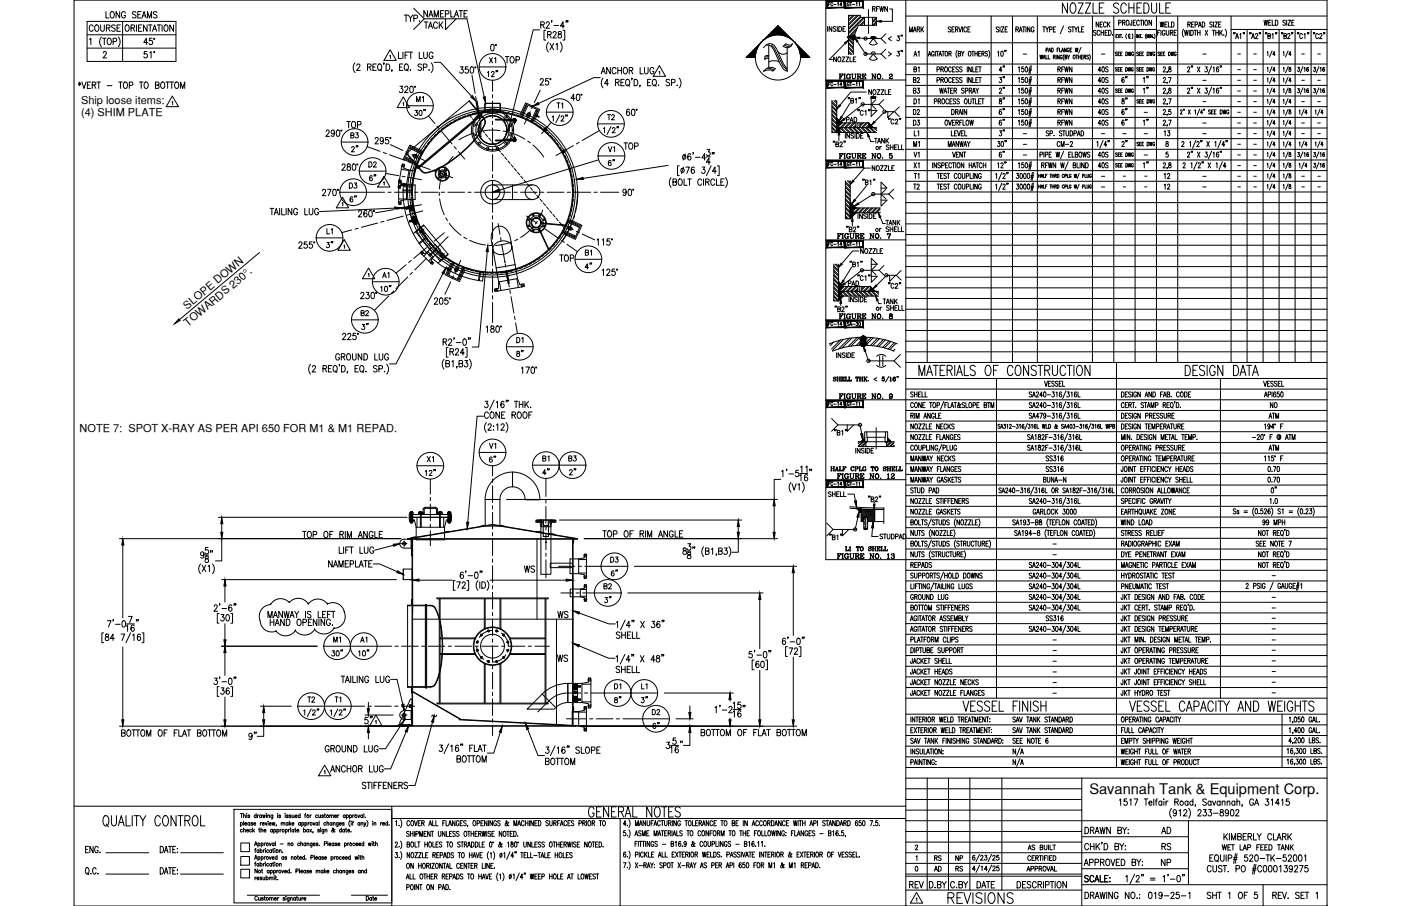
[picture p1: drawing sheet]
<svg xmlns="http://www.w3.org/2000/svg" width="432mm" height="279mm" viewBox="0 0 432 279" stroke-linecap="round" stroke-linejoin="round" font-family="sans-serif">
<defs><g id="words">
<text font-size="13.2" x="234.6" y="23.3">N</text>
<text font-size="6.6" x="291.4" y="279.8">REVISIONS</text>
<g font-size="5.3">
<text x="26.5" y="10.9">COURSE</text>
<text x="154.9" y="20.8">TOP</text>
<text x="191.6" y="47.3">TOP</text>
<text x="112.9" y="57.2">6&quot;</text>
<text x="171.4" y="81.8">TOP</text>
<text x="110.4" y="103">3&quot;</text>
<text x="149.9" y="143.9">6&quot;</text>
<text x="160.9" y="177.8">WS</text>
<text x="171.1" y="205.3">WS</text>
<text x="111.5" y="224.4">5&quot;</text>
<text x="80.1" y="229.3" transform="rotate(-90 80.1 229.3)">9&quot;</text>
<text x="279.4" y="275.2">REV</text>
</g>
<g font-size="4.9">
<text x="31.8" y="6.7">LONG SEAMS</text>
<text x="129.8" y="9.9">TACK</text>
<text x="306.9" y="23.3">4&quot;</text>
<text x="280.5" y="26.8">B2</text>
<text x="306.9" y="30">2&quot;</text>
<text x="337.6" y="26.8">40S</text>
<text x="355.2" y="30" transform="rotate(-90 355.2 30)">1&quot;</text>
<text x="355.2" y="26.8" transform="rotate(-90 355.2 26.8)">1&quot;</text>
<text x="170.7" y="34.6">T1</text>
<text x="306.9" y="33.2">8&quot;</text>
<text x="105.8" y="40.6">TOP</text>
<text x="127" y="36.7">30&quot;</text>
<text x="280.5" y="36.7">D2</text>
<text x="280.5" y="39.9">D3</text>
<text x="306.9" y="39.9">6&quot;</text>
<text x="337.6" y="36.7">40S</text>
<text x="337.6" y="39.9">40S</text>
<text x="355.2" y="39.9" transform="rotate(-90 355.2 39.9)">1&quot;</text>
<text x="111.5" y="48" transform="rotate(-90 111.5 48)">2&quot;</text>
<text x="284.7" y="46.6" transform="rotate(-90 284.7 46.6)">M1</text>
<text x="306.9" y="43">3&quot;</text>
<text x="324.9" y="46.6">CM-2</text>
<text x="112.9" y="52.9">D2</text>
<text x="186.6" y="52.2">6&quot;</text>
<text x="306.9" y="49.7">6&quot;</text>
<text x="337.6" y="49.7">40S</text>
<text x="355.2" y="52.9" transform="rotate(-90 355.2 52.9)">1&quot;</text>
<text x="106.9" y="59.3">D3</text>
<text x="284.7" y="59.6" transform="rotate(-90 284.7 59.6)">T2</text>
<text x="358.1" y="56.4">12</text>
<text x="361.9" y="59.6" transform="rotate(-90 361.9 59.6)">12</text>
<text x="106.9" y="63.5">6&quot;</text>
<text x="103.7" y="73.4" transform="rotate(-90 103.7 73.4)">L1</text>
<text x="179.6" y="80.1">B1</text>
<text x="116.4" y="91">10&quot;</text>
<text x="158.4" y="111.1">8&quot;</text>
<text x="390.5" y="127">NO</text>
<text x="166.5" y="143.6">B1</text>
<text x="174.3" y="143.6">B3</text>
<text x="130.2" y="147.8">12&quot;</text>
<text x="394.8" y="153.1" transform="rotate(-90 394.8 153.1)">0&quot;</text>
<text x="187.3" y="174.6">D3</text>
<text x="187.7" y="178.9">6&quot;</text>
<text x="171.1" y="191.6">WS</text>
<text x="189.4" y="187" transform="rotate(-90 189.4 187)">3&quot;</text>
<text x="101.2" y="203.6">30&quot;</text>
<text x="102" y="199.3">M1</text>
<text x="109.7" y="203.6">10&quot;</text>
<text x="110.4" y="199.3">A1</text>
<text x="188.4" y="213.8">D1</text>
<text x="196.8" y="213.8">L1</text>
<text x="204.3" y="225.8" transform="rotate(-90 204.3 225.8)">6&quot;</text>
<text x="100.9" y="239.2">ANCHOR LUG</text>
<text x="357" y="258.2">AD</text>
<text x="357.4" y="263.2">RS</text>
<text x="357" y="268.1">NP</text>
</g>
<text font-size="4.5" x="335.7" y="244.9">Savannah Tank &amp; Equipment Corp.</text>
<g font-size="4.4">
<text x="268.1" y="4.6">RFWN</text>
<text x="279.4" y="10.9">MARK</text>
<text x="336.9" y="9.5">NECK</text>
<text x="356.7" y="9.5">WELD</text>
<text x="149.9" y="20.5">X1</text>
<text x="284.3" y="23.3" transform="rotate(-90 284.3 23.3)">B1</text>
<text x="284.3" y="18.7" transform="rotate(-90 284.3 18.7)">A1</text>
<text x="337.6" y="23.3">40S</text>
<text x="280.5" y="30">B3</text>
<text x="325.3" y="30">RFWN</text>
<text x="337.6" y="30">40S</text>
<text x="348.5" y="26.8" transform="rotate(-90 348.5 26.8)">6&quot;</text>
<text x="127.4" y="32.5">M1</text>
<text x="280.8" y="33.2">D1</text>
<text x="325.3" y="33.2">RFWN</text>
<text x="337.6" y="33.2">40S</text>
<text x="348.5" y="33.2" transform="rotate(-90 348.5 33.2)">8&quot;</text>
<text x="186.3" y="38.1">T2</text>
<text x="260" y="38.8">PAD</text>
<text x="348.5" y="39.9" transform="rotate(-90 348.5 39.9)">6&quot;</text>
<text x="107.2" y="43.7">B3</text>
<text x="186.6" y="48">V1</text>
<text x="280.8" y="43">L1</text>
<text x="348.5" y="46.6" transform="rotate(-90 348.5 46.6)">2&quot;</text>
<text x="358.1" y="43">13</text>
<text x="280.8" y="52.9">X1</text>
<text x="284.3" y="49.7" transform="rotate(-90 284.3 49.7)">V1</text>
<text x="337.6" y="52.9">40S</text>
<text x="284.3" y="56.4" transform="rotate(-90 284.3 56.4)">T1</text>
<text x="272" y="70.6">TANK</text>
<text x="117.1" y="86.8">A1</text>
<text x="260.7" y="89.3">PAD</text>
<text x="271.3" y="94.9">TANK</text>
<text x="110.4" y="98.4">B2</text>
<text x="158.4" y="106.9">D1</text>
<text x="390.2" y="130.2">ATM</text>
<text x="130.9" y="143.6">X1</text>
<text x="149.9" y="139.3">V1</text>
<text x="390.2" y="140.1">ATM</text>
<text x="185.2" y="182.7">B2</text>
<text x="93.8" y="217.7">T2</text>
<text x="102.3" y="217.7">T1</text>
<text x="200" y="221.5">D2</text>
<text x="287.2" y="269.9">AD</text>
<text x="287.2" y="266.7">RS</text>
<text x="293.5" y="266.7">NP</text>
<text x="293.9" y="269.9">RS</text>
</g>
<g font-size="3.4">
<text x="25" y="32">Ship loose items:</text>
<text x="25" y="35.8">(4) SHIM PLATE</text>
<text x="57.7" y="95.5" transform="rotate(-40 57.7 95.5)">SLOPE DOWN</text>
<text x="57.9" y="100.8" transform="rotate(-40 57.9 100.8)">TOWARDS 230°.</text>
<text x="24.5" y="133.4">NOTE 7: SPOT X-RAY AS PER API 650 FOR M1 &amp; M1 REPAD.</text>
</g>
<text font-size="3.1" x="132.3" y="222.2">~</text>
<g font-size="2.6">
<text x="314.3" y="18">-</text>
<text x="338.7" y="18">-</text>
<text x="369.7" y="18">-</text>
<text x="380.6" y="18">-</text>
<text x="385.6" y="18">-</text>
<text x="400.4" y="18">-</text>
<text x="405.3" y="18">-</text>
<text x="380.6" y="22.6">-</text>
<text x="385.6" y="22.6">-</text>
<text x="369.7" y="26.1">-</text>
<text x="380.6" y="26.1">-</text>
<text x="380.6" y="29.3">-</text>
<text x="385.6" y="26.1">-</text>
<text x="385.6" y="29.3">-</text>
<text x="400.4" y="26.1">-</text>
<text x="405.3" y="26.1">-</text>
<text x="351.7" y="36">-</text>
<text x="370.1" y="32.5">-</text>
<text x="380.6" y="32.5">-</text>
<text x="380.6" y="36">-</text>
<text x="385.6" y="32.5">-</text>
<text x="385.6" y="36">-</text>
<text x="400.4" y="32.5">-</text>
<text x="405.3" y="32.5">-</text>
<text x="369.7" y="39.2">-</text>
<text x="380.6" y="39.2">-</text>
<text x="385.6" y="39.2">-</text>
<text x="400.4" y="39.2">-</text>
<text x="405.3" y="39.2">-</text>
<text x="314.3" y="42.3">-</text>
<text x="314.3" y="45.9">-</text>
<text x="338.7" y="42.3">-</text>
<text x="345" y="42.3">-</text>
<text x="351.7" y="42.3">-</text>
<text x="369.7" y="42.3">-</text>
<text x="380.6" y="42.3">-</text>
<text x="380.6" y="45.9">-</text>
<text x="385.6" y="42.3">-</text>
<text x="385.6" y="45.9">-</text>
<text x="400.4" y="42.3">-</text>
<text x="405.3" y="42.3">-</text>
<text x="314.3" y="49">-</text>
<text x="351.7" y="49">-</text>
<text x="380.6" y="49">-</text>
<text x="380.6" y="52.2">-</text>
<text x="385.6" y="49">-</text>
<text x="385.6" y="52.2">-</text>
<text x="338.7" y="55.7">-</text>
<text x="338.7" y="58.9">-</text>
<text x="345.4" y="55.7">-</text>
<text x="345.4" y="58.9">-</text>
<text x="352.1" y="55.7">-</text>
<text x="352.1" y="58.9">-</text>
<text x="369.7" y="55.7">-</text>
<text x="369.7" y="58.9">-</text>
<text x="380.6" y="55.7">-</text>
<text x="380.6" y="58.9">-</text>
<text x="385.6" y="55.7">-</text>
<text x="385.6" y="58.9">-</text>
<text x="400.4" y="55.7">-</text>
<text x="400.4" y="58.9">-</text>
<text x="405.3" y="55.7">-</text>
<text x="405.3" y="58.9">-</text>
<text x="323.5" y="172.2">-</text>
<text x="323.5" y="169">-</text>
<text x="391.2" y="178.9">-</text>
<text x="391.2" y="185.6">-</text>
<text x="391.2" y="191.9">-</text>
<text x="391.2" y="188.7">-</text>
<text x="391.2" y="195.1">-</text>
<text x="323.5" y="198.6">-</text>
<text x="323.5" y="201.8">-</text>
<text x="391.2" y="201.8">-</text>
<text x="391.2" y="198.6">-</text>
<text x="323.5" y="205.3">-</text>
<text x="323.5" y="208.5">-</text>
<text x="391.2" y="205">-</text>
<text x="391.2" y="208.5">-</text>
<text x="323.5" y="211.7">-</text>
<text x="323.5" y="214.8">-</text>
<text x="391.2" y="214.8">-</text>
<text x="391.2" y="211.7">-</text>
</g>
</g></defs>
<!-- layer: REPAD -->
<g fill="none" stroke="#000" stroke-width=".31">
<path d="M149.2 34.6v-.2l-1.7 .3-1.7 .3v.2M149.5 34.6v-.2l-1.8 .2M126.9 57.2l-.1 1.4h.2M127.7 52.7h.2M128.1 51.4l-.4 1.3M128.1 51.4h.1M128.2 50.9l-.5 1.8M126.9 61.9l.6 3.4M127.1 61.9h-.1M127.7 65.3h-.1M154.4 84l.1 .1M157.8 83.4l-.5 .3-2.9 .4"/>
<path d="M126.8 168h.2v3.4h-.2zM128.3 165.5l-1.4 .4M138.3 164l-1.3 .1M149.5 162l-1.3 .3M154.1 162l1.3 .3M165.4 164l1.3 .1M166.1 164.1l1.3 .1M169.1 164.5l1.3 .3M169.8 164.6l1.3 .4M127 184.9h-.2v1.7M126.8 218.1h.2v4.8h-.2zM126.8 212v1.7h.2"/>
<path d="M176.6 218h.2v1.4"/>
<circle cx="136.3" cy="53.6" r="2.19"/>
<circle cx="151.8" cy="40.1" r="6.1"/>
<circle cx="151.8" cy="59.3" r="3.6"/>
<circle cx="165.3" cy="68.7" r="2.91"/>
</g>
<!-- layer: SHOP TAG -->
<path d="M279.2 279.4h.1M409 279.4h.1" fill="none" stroke="#000" stroke-width=".31"/>
<!-- layer: TEXT -->
<g fill="none" stroke="#000" stroke-width=".31">
<path d="M120.1 17.2l.2-.2v1M120.2 15.3l1.9 3.3h-3.8zM255.1 8.2v1.5M255.3 1.3h.4M255.9 .8h-.6v1M256.4 8.2v1.5l-.9-1.5v1.5M256.7 1a.32 .32 0 0 0-.4-.2 .32 .32 0 0 0-.2 .4v.2a.32 .32 0 0 0 .2 .4 .32 .32 0 0 0 .4-.2M257 1.4h.7M257.6 8.4l-.3-.2-.5 .2 .1 .4 .6 .2 .1 .5-.3 .2-.5-.2M257.8 17.6v1.4l-.9-1.4v1.4M258.1 8.2v1.5M258.1 1l.3-.2v1"/>
<path d="M258.4 17.6h.2a.7 .7 0 0 1 .6 .7 .7 .7 0 0 1-.8 .7l-.2-.5zM258.5 8.2a.75 .75 0 0 1 .9 .7 .75 .75 0 0 1-.9 .8zM259.5 1.5h-.7l.5-.7v1M259.5 17.6h.9l-.9 1.4h.9M259.8 8.9h.5M260.5 13.4l-4.9 5h1M260.6 8.2h-.8v1.5h.8M260.7 17.6h.9l-.9 1.4h.9M261.4 11.4v.2M261.5 11.3v.4M261.5 11.8v-.5v.5M261.5 11.2v.6l1.5 1.5"/>
<path d="M261.5 4.7h3.7v.7h4.9v2.4h-5.5l-1.6 3.7h-1.5M261.5 4.7v12.1M261.5 13.5l1.5 1.5M261.5 14.9l1.5 1.4M261.5 16.2l.6 .6M261.5 12.2l1.5 1.5M261.5 14.4l1.5 1.5M261.5 15.7l1.1 1.1M261.5 13.1l1.5 1.5M261.5 4.7v.1M261.7 1a.33 .33 0 0 0-.3-.2 .33 .33 0 0 0-.3 .4v.2a.33 .33 0 0 0 .3 .4 .33 .33 0 0 0 .3-.4h-.2M261.9 .8h.6"/>
<path d="M262 17.6v1.4h.7M262 4.7l-.5 .5M262.2 .8v1M262.5 11.5l.5 .5M262.7 1.4h.8M262.8 4.7l-1.3 1.4M263 18.3h.5M263 11.4v5.4M263.1 11.3l-.1 1.1M263.1 11.3v1v-1M263.1 11.2v1.1M263.2 11.1v1.1v-1.1"/>
<path d="M263.2 10.9v1.3M263.3 10.9l-.7 .6M263.3 4.7l-1.8 1.8M263.3 10.8l-.1 1.2M263.4 10.6v.8l-.4 1-.9-.9M263.4 10.6l-.1 1.3M263.4 10.8v.8M263.8 17.6h-.8v1.4h.8M263.9 1l.2-.2v1M263.9 9.3l-2.2 2.2M264.2 4.7l-2.7 2.7M264.2 12.8l2.6 3.8h4.7"/>
<path d="M264.2 8.6l-2.7 2.7M264.6 4.7l-3.1 3.1M264.7 1l.2-.2v1M264.9 11.7l6.6 .2M265.2 5l-3.7 3.7M265.3 5.4l-3.8 3.7M266.1 5.4l-4.6 4.6M266.4 7.7l-.1 .1M266.4 6.4l-1.4 1.4M266.4 6.8l-1 1M266.4 5.5l-4.9 4.9M266.4 5.4v2.4"/>
<path d="M267.9 13.4l1.2 .5 1.3-.5M267.9 18.1l1.2 .5 1.3-.5M268 13.4l1.2-1.5 1.1 1.5M268 18.1l1.2-1.5 1.1 1.5M268.5 11.9a.65 .65 0 0 1 .6-.7 .65 .65 0 0 1 .7 .7M268.5 16.6a.65 .65 0 0 1 .6-.6 .65 .65 0 0 1 .7 .6M268.9 5.4v2.4l1.2-1.2M270.1 5.4l-1.2 1.1M270.1 5.7l-1.2 1.3M270.1 7l-.8 .8M271.5 11.9l1.5 1.5M271.5 16.6l1.5 1.5"/>
<path d="M273 10.4l-1.5 1.5M273 15.2l-1.5 1.4M273.8 16l.9 .7-.9 .6M274.2 2.8h.8v3.8h-3.5M274.7 11.3l-.9 .6 .9 .7M276.5 15.8h.7l-.4 .6a.45 .45 0 0 1 .4 .7 .45 .45 0 0 1-.8-.1M276.5 11.1h.7l-.4 .5a.45 .45 0 0 1 .4 .7 .45 .45 0 0 1-.8 0M277.8 15.6l-.1 .4M277.8 10.9l-.1 .3M278.2 15.6l-.2 .4M286.1 17.3l.4-1.5 .4 1.5M286.3 16.8h.5"/>
<path d="M287.9 16.2a.41 .41 0 0 0-.5-.4 .41 .41 0 0 0-.3 .6v.3a.42 .42 0 0 0 .4 .6 .42 .42 0 0 0 .4-.6h-.2M288.3 15.8v1.5M288.5 15.8h.8M288.9 15.8v1.5M289.4 17.3l.4-1.5 .4 1.5M289.5 16.8h.5M290.3 15.8h.7M290.7 15.8v1.5M291.5 15.9l.1-.1a.71 .71 0 0 1 .5 .8 .71 .71 0 0 1-.6 .6l-.2-.5zM292.5 16.5h.6v-.5l-.6-.2v1.5M292.8 16.5l.4 .8M293 8.5a.4 .4 0 0 0-.6-.2 .4 .4 0 0 0-.1 .6l.5 .2a.42 .42 0 0 1 .1 .7 .42 .42 0 0 1-.7-.2"/>
<path d="M293.4 9h.5M294.1 8.3h-.7v1.6h.7M294.5 9h.6l.1-.6-.7-.1v1.6M294.9 9l.4 .9M295 15.6a1.87 1.87 0 0 0 0 2.2M295.4 16.5h.6v-.6l-.6-.1v1.5l.6-.1 .1-.4-.3-.3M295.5 8.3l.4 1.6 .5-1.6M296.3 15.8l.4 .7v.8M296.7 8.3v1.6M297.1 15.8l-.4 .7M297.9 8.7a.44 .44 0 0 0-.6-.4 .44 .44 0 0 0-.2 .6v.3a.44 .44 0 0 0 .2 .7 .44 .44 0 0 0 .6-.4M298.3 9h.4"/>
<path d="M298.6 15.9l.1-.1a.71 .71 0 0 1 .6 .8 .71 .71 0 0 1-.7 .6l-.1-.5zM299 8.3h-.7v1.6h.7M299.5 15.8h.7M299.8 15.8v1.5M300.5 16.5h.7M300.5 15.8v1.5M301.2 15.8v1.5M301.6 16.5h.4M302.3 15.8h-.7v1.5h.7M302.6 16.5h.6l.1-.5-.7-.2v1.5M303 16.5l.3 .8M304.4 16l-.5-.2-.2 .5a.64 .64 0 0 1 .6 .9l-.6-.1"/>
<path d="M304.7 15.6a1.87 1.87 0 0 1 0 2.2M307.5 16.1l.3-.3v1.6M307.8 8.5a.39 .39 0 0 0-.6-.2 .39 .39 0 0 0-.1 .6l.5 .2a.42 .42 0 0 1 .1 .7 .42 .42 0 0 1-.7-.2M308.2 8.3v1.6M308.6 8.3h.8l-.8 1.6h.8M308.6 15.9l.2-.1a.91 .91 0 0 1 0 1.6l-.3-.3zM309.7 15.6l-.1 .3M309.8 9h.4M310.1 15.6l-.1 .3M310.5 8.3h-.7v1.6h.7M313.1 9h.7v-.6l-.7-.1v1.6M313.5 9l.4 .9"/>
<path d="M314.1 9.9l.5-1.6 .4 1.6M314.3 9.3h.6M315.1 8.3h.8M315.5 8.3v1.6M316.2 8.3v1.6M317.4 8.3v1.6l-.7-1.6v1.6M318.7 8.7a.44 .44 0 0 0-.6-.4 .44 .44 0 0 0-.3 .6v.3a.46 .46 0 0 0 .5 .7 .46 .46 0 0 0 .4-.7h-.3M320.5 17l.2 1.2 .2-1.2 .2 1.2 .3-1.2M321.4 8.3h.8M321.5 18.2l.3-1.2 .4 1.2M321.6 17.8h.4M321.8 8.3v1.6"/>
<path d="M322.3 8.3l.4 .7v.9M322.3 17v1.2h.6M322.4 15.4h.5v-.5l-.5-.1v1.2M323.1 17v1.2h.5M323.2 16l.3-1.2 .4 1.2M323.2 8.3l-.5 .7M323.3 15.6h.4M323.5 9.1l.6-.1 .1-.6-.7-.1v1.6M324.1 14.8a.59 .59 0 0 1 .6 .6 .59 .59 0 0 1-.6 .6zM324.7 17.6l.5-.1v-.4l-.5-.1v1.2M324.7 9h.4M325 17.6l.2 .6"/>
<path d="M325.4 8.3h-.7v1.6h.7M325.5 17v1.2M325.8 15.4h.4M326.3 14.8h-.5v1.2M326.5 17v1.2l-.6-1.2v1.2M326.6 14.8v1.2h.5M327.2 16l.3-1.2 .3 1.2M327.3 15.6h.4M327.4 17.3a.33 .33 0 0 0-.4-.3 .33 .33 0 0 0-.3 .4v.3a.34 .34 0 0 0 .4 .5 .34 .34 0 0 0 .3-.5h-.2M327.8 8l-1 2.4M328 16.8a1.47 1.47 0 0 0 0 1.8M328.3 17.6l.5-.1v-.4l-.5-.1v1.2l.5-.1-.2-.5"/>
<path d="M328.6 14.8v1.2l-.6-1.2v1.2M329 .9v3.2l-1.6-3.2v3.2M329 17l.4 .6v.6M329.5 15.1a.33 .33 0 0 0-.4-.3 .33 .33 0 0 0-.2 .5v.3a.34 .34 0 0 0 .3 .4 .34 .34 0 0 0 .3-.4h-.2M329.7 17l-.3 .6M329.8 15.4h.4M330.1 8.5a.4 .4 0 0 0-.6-.2 .4 .4 0 0 0-.1 .6l.4 .2a.43 .43 0 0 1 .2 .7 .43 .43 0 0 1-.7-.2M330.2 1.1l.3-.2a1.52 1.52 0 0 1 1 2.4 .78 .78 0 0 1-.8 .8 .78 .78 0 0 1-.8-.8l-.1-1.2zM330.3 8.3h.8M330.4 14.8h-.6v1.2h.6M330.7 8.3v1.6M330.9 17.1l.1-.1a.57 .57 0 0 1 .4 .6 .57 .57 0 0 1-.5 .5l-.2-.4z"/>
<path d="M331.2 8.3l.4 .7v.9M331.4 14.8l.2 1.2 .3-1.2 .1 1.2 .3-1.2M331.6 17h.5M331.9 17v1.2M332.1 8.3l-.5 .7M332.3 .9h1.5l-1.5 3.2h1.5M332.4 17v1.2M332.4 17.6h.6M332.4 8.3v1.6h.7M333 17v1.2M333.2 14.6l-.8 1.8M333.3 17.6h.3"/>
<path d="M333.3 9h.5M333.8 17h-.5v1.2h.5M334.1 8.3h-.8v1.6h.8M334.1 17.6l.5-.1v-.4l-.5-.1v1.2M334.4 17.6l.3 .6M334.5 .9h1.6l-1.6 3.2h1.6M335.5 17.2l-.2-.2-.4 .2 .4 .4a.32 .32 0 0 1 .1 .5 .32 .32 0 0 1-.5-.1M335.8 16.8a1.56 1.56 0 0 1 0 1.8M336.9 .9v3.2h1.3M338.8 2.4h.9M340.3 .9h-1.5v3.2h1.5M344 11.1h.2"/>
<path d="M344.3 16.2h-.6l.4 .4a.3 .3 0 0 1 .1 .5 .3 .3 0 0 1-.5-.1M344.4 10.6h-.4v1h.4M344.6 10.6l.5 1M344.6 16.6h.3M344.8 1.4a.79 .79 0 0 0-1.1-.5 .79 .79 0 0 0-.4 1.1l1 .6a.82 .82 0 0 1 .4 1.2 .82 .82 0 0 1-1.3 .1l-.2-.3M344.8 7h.7v-.7l-.7-.1v1.6M345.1 10.6l-.5 1M345.1 16h-.5v1.2h.5M345.2 10.6h.5M345.4 16.6h.3M345.5 10.6v1M345.9 16h-.5v1.2h.5"/>
<path d="M345.9 11.5h.1M346 7l.6-.1v-.6l-.6-.1v1.6M346.4 7l.4 .8M347 16a.56 .56 0 0 1 .6 .6 .56 .56 0 0 1-.6 .6zM347.2 1.7a.79 .79 0 0 0-.8-.8 .79 .79 0 0 0-.8 .8l-.1 1.2a.88 .88 0 0 0 .6 1.1 .88 .88 0 0 0 1.1-.7M347.2 10.4l-.2 .7 .2 .8M347.3 6.3l.1-.1a.84 .84 0 0 1 .6 .8 .84 .84 0 0 1-.6 .8 1.12 1.12 0 0 1-.1-1.5zM347.7 16l.3 1.2 .1-1.2 .3 1.2 .2-1.2M347.9 .9v3.2M347.9 2.4h1.6M348 10.8v1h.4M348.3 10.8a.28 .28 0 0 0-.4-.3 .28 .28 0 0 0-.1 .4v.2a.27 .27 0 0 0 .2 .4 .27 .27 0 0 0 .3-.2"/>
<path d="M348.8 6.2v1.5l-.3 .1-.2-.5M348.9 10.4l.3 .7-.3 .8M349.3 7h.4M349.4 16.3a.31 .31 0 0 0-.4-.2 .31 .31 0 0 0-.2 .4v.2a.32 .32 0 0 0 .3 .5 .32 .32 0 0 0 .3-.5h-.2M349.5 .9v3.2M350 6.2h-.7v1.6h.7M350.3 10.6v1M350.4 2.4h.9M350.9 16.2h-.6l.6 .6-.2 .4-.4-.2M351.1 10.6v1l-.5-1v1M351.2 6.6a.44 .44 0 0 0-.6-.4 .44 .44 0 0 0-.3 .6v.4a.44 .44 0 0 0 .3 .6 .44 .44 0 0 0 .6-.4M351.2 16.6h.3"/>
<path d="M351.3 10.6h.4M351.4 6.2h.7M351.5 10.6v1M351.7 16h-.5v1.2h.5M351.8 6.2v1.6M351.9 .9h-1.5v3.2h1.5M351.9 16.6h.4M352 11.5h.1M352.4 6.2v1.6M352.5 16h-.6v1.2h.6M352.6 .9h.7a1.9 1.9 0 0 1 0 3.2h-.7zM353.1 6.3l.1-.1a.83 .83 0 0 1 .6 .8 .83 .83 0 0 1-.6 .8 1.09 1.09 0 0 1-.1-1.5z"/>
<path d="M353.3 10.5l-.3 .6 .3 .9M353.5 11.6v-1l.3 1 .3-1v1M353.5 16a.56 .56 0 0 1 .6 .6 .56 .56 0 0 1-.6 .6zM354.3 16l.2 1.2 .2-1.2 .2 1.2 .2-1.2M354.4 10.6v1M354.9 .9v2.3a.79 .79 0 0 0 .4 .7 .79 .79 0 0 0 .9 0l.3-.7v-2.3M354.9 6.2v1.6l-.8-1.6v1.6M355.1 10.6v1l-.5-1v1M355.5 11.5h.1M355.7 10.5l.3 .6-.3 .9M355.9 16.3a.32 .32 0 0 0-.4-.2 .32 .32 0 0 0-.2 .4v.2a.32 .32 0 0 0 .3 .5 .32 .32 0 0 0 .3-.5h-.2M357.4 .9v3.2h1.4"/>
<path d="M357.5 16.2h-.6l.6 .6-.2 .4-.4-.2M357.7 16.6h.4M358.3 16h-.6v1.2h.6M358.5 16.6h.3M359 16h-.5v1.2h.5M359.3 2.4h.9M360.1 16a.56 .56 0 0 1 .6 .6 .56 .56 0 0 1-.6 .6zM360.8 .9h-1.5v3.2h1.5M360.9 16l.2 1.2 .2-1.2 .2 1.2 .2-1.2M362.5 16.3a.31 .31 0 0 0-.4-.2 .31 .31 0 0 0-.2 .4v.2a.32 .32 0 0 0 .3 .5 .32 .32 0 0 0 .3-.5h-.2M364.8 9a2.08 2.08 0 0 0 0 2.4M365.1 9.3l.3 1.6 .2-1.6 .3 1.6 .3-1.6"/>
<path d="M366.1 7.5h.7v-.7h-.7v1.5M366.5 7.5l.4 .8M366.5 9.3v1.6M367 9.3a.78 .78 0 0 1 .8 .8 .78 .78 0 0 1-.8 .8zM367.3 7.5h.4M368 6.8h-.7v1.5h.7M368 9.3h.8M368.3 7.6l.8-.1-.1-.7h-.7v1.5M368.4 9.3v1.6M369.1 9.3v1.6M369.1 10.1h.8M369.4 8.3l.4-1.5 .4 1.5"/>
<path d="M369.5 7.8h.6M369.9 9.3v1.6M370.5 6.8a.78 .78 0 0 1 .9 .8 .78 .78 0 0 1-.9 .7zM371.4 9.3l.8 1.6M372.2 9.3l-.8 1.6M373.6 7l-.2-.2-.5 .2 .1 .4 .6 .5-.2 .4-.5-.2M373.6 9.3h.8M374 6.8v1.5M374 9.3v1.6M374.4 6.8h.8l-.8 1.5h.8M374.7 10.1h.8M374.7 9.3v1.6"/>
<path d="M375.5 9.3v1.6M375.6 7.5h.5M375.9 9.3v1.6M376.2 10l.5 .9M376.3 6.8h-.7v1.5h.7M376.7 9.3l-.8 1.1M377.2 10.8h.1M377.6 9a1.99 1.99 0 0 1 0 2.4M380.3 10.1l-.1 .4M380.7 10.1l-.2 .4M380.8 11.9l.5-1.6 .4 1.6M381 11.4h.6"/>
<path d="M382.1 10.6l.3-.3v1.6M383.2 10.1l-.1 .4M383.6 10.1l-.1 .4M385.3 10.1l-.2 .4M385.6 10.1l-.1 .4M385.8 11.9l.4-1.6 .5 1.6M385.9 11.4h.6M386.9 10.7l.1-.2a.42 .42 0 0 1 .6 0 .42 .42 0 0 1-.1 .7l-.6 .7h.8M388.2 10.1l-.1 .4M388.5 10.1l-.1 .4M389.6 6.2l.2 1.6 .3-1.6 .3 1.6 .3-1.6M390.1 10.1l-.1 .4"/>
<path d="M390.4 10.1l-.1 .4M390.5 16.2l.3-.3v1.3M390.8 11.1l.7-.1v-.6l-.7-.1v1.6l.7-.1 .1-.4-.3-.3M391 7h.5M391.8 6.2h-.8v1.6h.8M392.1 10.6l.2-.3v1.6M392.1 15.7l-.8 1.9M392.1 6.2v1.6h.7M393 16.8h-.7l.4-.9v1.3M393.1 6.2a.79 .79 0 0 1 .8 .8 .79 .79 0 0 1-.8 .8zM393.2 10.1l-.1 .4M393.5 10.1l-.1 .4"/>
<path d="M395 10.1l-.1 .4M395.4 10.1l-.2 .4M395.5 16.2l.2-.3v1.3M395.7 11.1l.7-.1v-.6l-.7-.1v1.6l.7-.1 .1-.4-.3-.3M396.2 6.5a.4 .4 0 0 0-.6-.3 .4 .4 0 0 0-.1 .6l.4 .2a.43 .43 0 0 1 .2 .8 .43 .43 0 0 1-.7-.2M396.6 6.2v1.6M396.9 10.7v-.2a.37 .37 0 0 1 .6-.1 .37 .37 0 0 1 0 .5l-.7 1h.8M397 6.2h.7l-.7 1.6h.7M397 15.7l-.8 1.9M397.9 16.8h-.7l.5-.9v1.3M398.1 10.1l-.1 .4M398.1 7h.5"/>
<path d="M398.5 10.1l-.1 .4M398.9 6.2h-.8v1.6h.8M400 10.1l-.2 .4M400.3 10.1l-.1 .4M401.4 10.7a.44 .44 0 0 0-.5-.4 .44 .44 0 0 0-.3 .6v.4a.44 .44 0 0 0 .3 .6 .44 .44 0 0 0 .5-.4M401.9 10.6l.3-.3v1.6M403.1 10.1l-.2 .4M403.4 10.1l-.1 .4M404.9 10.1l-.1 .4M405.2 10.1l-.1 .4M406.4 10.7a.44 .44 0 0 0-.6-.4 .44 .44 0 0 0-.3 .6v.4a.44 .44 0 0 0 .3 .6 .44 .44 0 0 0 .6-.4M406.7 10.7l.1-.2a.37 .37 0 0 1 .5-.1 .37 .37 0 0 1 .1 .5l-.7 1h.8"/>
<path d="M408 10.1l-.1 .4M408.3 10.1l-.1 .4M53 31.5l.2-.2v1M53.1 29.6l1.9 3.3h-3.8zM124.2 31.8l.2-.2v1M124.3 29.9l1.9 3.3h-3.8zM203.1 22.1l.2-.2v1M203.2 20.2l1.9 3.3h-3.8zM255.3 25.9h.4M255.9 25.4h-.6v1.1M256.4 31v9.9h13.8M256.4 35.6l1.5 1.5"/>
<path d="M256.4 36.9l1.5 1.5M256.4 38.2l2.6 2.7M256.4 39.5l1.3 1.4M256.4 34.3l1.5 1.5M256.4 33l1.5 1.5M256.4 31.7l1.5 1.5M256.4 35.2l1.5 1.5M256.4 36.5l1.5 1.5M256.4 37.8l1.5 1.5M256.4 39.1l1.7 1.8M256.4 33.9l1.5 1.4M256.4 32.6l1.5 1.5"/>
<path d="M256.4 31.3l1.5 1.4M256.7 25.7a.32 .32 0 0 0-.4-.3 .32 .32 0 0 0-.2 .4v.3a.32 .32 0 0 0 .2 .4 .32 .32 0 0 0 .4-.3M257 26h.7M257 31l.9 .9M257.5 31l.4 .4M257.9 37.9h9.9v1.5M257.9 31v9.9M257.9 39.4h12.3M258 39.4l1.5 1.5M258.1 25.6l.3-.2v1.1M258.3 37.9l-.4 .4M258.7 22.8h1.1v.5l-.1-.5"/>
<path d="M258.7 24.3h.4M258.8 39.4l1.5 1.5M258.9 22.8v1.5M258.9 23.6h.5M259.1 37.9l-1.2 1.3M259.3 39.4l1.5 1.5M259.4 23.3v.5M259.5 26.1h-.7l.5-.7v1.1M259.6 37.9l-1.5 1.5M260.1 24.3h.5M260.1 22.8h.5M260.2 39.4l1.4 1.5"/>
<path d="M260.3 22.8v1.5M260.4 22.8v1.5M260.6 39.4l1.5 1.5M261.4 22.8a.84 .84 0 0 0 0 1.5M261.5 39.4l1.4 1.5M261.5 30.1l-.1 .4M261.7 23.8h.5M261.7 25.7a.33 .33 0 0 0-.3-.3 .33 .33 0 0 0-.3 .4v.3a.33 .33 0 0 0 .3 .4 .33 .33 0 0 0 .3-.4h-.2M261.9 30.1l-.2 .4M261.9 23.1l.1 .2v-.5l-.1 .3-.1-.2a.66 .66 0 0 0-.9 .7 .66 .66 0 0 0 1 .5M261.9 23.8v.5M261.9 39.4l1.5 1.5"/>
<path d="M261.9 25.4h.6M261.9 31.9l-3.7 6.1M262 23.8v.5M262.2 25.4v1.1M262.2 31.1l.8-.1v-.5l-.8-.2v1.5l.8-.1 .1-.4-.3-.2M262.5 22.8h.5M262.7 22.8v1.1l.4 .4 .5-.2 .1-1.3M262.7 26h.8M262.7 22.8v1.1l.4 .4M262.8 39.4l1.4 1.5M263.2 39.4l1.5 1.5M263.4 22.8h.5"/>
<path d="M263.6 30.6l.3-.3v1.5M263.9 25.6l.2-.2v1.1M264.1 39.4l1.5 1.5M264.2 22.8h.8l.3 .3-.1 .4-.8 .1M264.2 24.3h.4M264.4 22.8v1.5M264.5 39.4l1.5 1.5M264.7 25.6l.2-.2v1.1M264.8 23.6l.6 .6M264.8 30.1l-.1 .4M264.9 23.6l.2 .7 .3-.2M265 22.8l.3 .3-.3 .5"/>
<path d="M265.2 30.1l-.2 .4M265.4 39.4l1.5 1.5M265.7 22.8h1.1v.5v-.5M265.7 24.3h1.1v-.4v.4M265.8 39.4l1.5 1.5M265.9 22.8v1.5M266 22.8v1.5M266 23.6h.4M266.4 23.3v.5M266.6 34.4l.3-.3v1.4M266.7 39.4l1.5 1.5M267 28.4h-4.8l-3.4 4.1"/>
<path d="M267 37.9l-1.5 1.5M267.1 39.4l1.5 1.5M267.4 37.9l-1.5 1.5M267.8 38.4l-1 1M267.8 38.9l-.5 .5M267.8 33.8l-.1 .4M268 39.4l1.5 1.5M268.1 33.8l-.1 .4M268.4 39.4l1.5 1.5M268.6 27.7v1.4l-.8-1.4v1.4M268.7 24.3h.4M268.7 22.8h.2"/>
<path d="M268.9 22.8v1.5M268.9 22.8l.9 1.4M269.3 27.7a.68 .68 0 0 1 .7 .7 .68 .68 0 0 1-.7 .7l-.3-.5zM269.3 39.4l.9 .9M269.6 22.8h.4M269.7 39.4l.5 .4M269.8 22.8v1.5l-.9-1.3M269.8 30.3a.65 .65 0 0 0-.7-.6 .65 .65 0 0 0-.6 .6v5.6l1.8-1.8h-1.8M270 30.8l-1.5 1.4 1.5 1.5M270.3 27.7h.9l-.9 1.4h.9M270.8 22.8a.68 .68 0 0 0-.5 1 .68 .68 0 0 0 1.1 .2 .63 .63 0 0 0 0-.9 .63 .63 0 0 0-.8 0l-.1 .9 .3 .3M270.9 32.2l1.5 1.5"/>
<path d="M270.9 32.2h-5l-7.9 6.2M271 22.8a.85 .85 0 0 1 0 1.5M271.5 27.7h.9l-.9 1.4h.9M272 24.2h.1M272.4 30.7l-1.5 1.5M272.8 27.7v1.4h.7M273.6 34.4v1.9l1.9-1.9M273.8 28.4h.5M274 36.5l-.1 .4M274.2 23.1l-.1 .1a.51 .51 0 0 1 .5-.4 .51 .51 0 0 1 .5 .3l-.1 .3-.8 .5-.1 .4M274.3 36.5l-.1 .4M274.6 27.7h-.8v1.4h.8"/>
<path d="M274.7 22.8l.3 .5-.6 .4M275.1 24.1l-1 .1M275.1 24l-.2 .3-.6-.2M275.5 37.1a.47 .47 0 0 0-.5-.4 .47 .47 0 0 0-.4 .6v.4a.47 .47 0 0 0 .4 .5 .47 .47 0 0 0 .5-.3M275.9 37.1l.3-.4 .5 .3-.8 1.2h.8M277.2 35.9l-1.5-1.5h-3l-3.2 3.2M277.2 33l-1.5 1.4M277.3 36.5l-.2 .4M277.6 36.5l-.1 .4M288 31.3l.6-.1v-.7h-.6v1.5M288.8 24.7l.7-.1v-.6l-.7-.1v1.6M288.8 21.4l.7-.1v-.6l-.7-.1v1.6"/>
<path d="M289.1 31.2l.7-.1v-.6h-.7v1.5M289.5 31.2l.4 .8M289.6 27.2l.3 1.6 .3-1.6 .2 1.6 .3-1.6M290 24.6h.7v-.6l-.7-.1v1.6M290 21.4l.7-.1v-.6l-.7-.1v1.6M290.4 24.6l.4 .9M290.4 21.4l.4 .8M290.5 30.5h.1a.84 .84 0 0 1 .6 .8 .84 .84 0 0 1-.6 .7 1.11 1.11 0 0 1-.1-1.5zM290.9 28.8l.4-1.6 .5 1.6M291.1 28.2h.5M291.3 24l.2-.1a.82 .82 0 0 1 .5 .8 .82 .82 0 0 1-.5 .8 1.11 1.11 0 0 1-.2-1.5zM291.3 20.7l.2-.1a.82 .82 0 0 1 .5 .8 .82 .82 0 0 1-.5 .8 1.11 1.11 0 0 1-.2-1.5z"/>
<path d="M291.5 37.1l.1-.1a.83 .83 0 0 1 .6 .8 .83 .83 0 0 1-.6 .8 1.09 1.09 0 0 1-.1-1.5zM291.9 27.2h.8M292.3 27.2v1.6M292.4 30.8a.44 .44 0 0 0-.6-.3 .44 .44 0 0 0-.3 .6v.4a.44 .44 0 0 0 .3 .5 .44 .44 0 0 0 .6-.3M292.4 37l.4 1.6 .5-1.6M292.8 31.2h.4M293 27.9h.4M293.2 24.3a.44 .44 0 0 0-.5-.4 .44 .44 0 0 0-.3 .6v.4a.44 .44 0 0 0 .2 .6 .44 .44 0 0 0 .6-.4M293.2 21a.44 .44 0 0 0-.6-.4 .44 .44 0 0 0-.2 .6v.4a.44 .44 0 0 0 .3 .6 .44 .44 0 0 0 .5-.4M293.3 33.8a.78 .78 0 0 1 .8 .7 .78 .78 0 0 1-.8 .8zM293.5 30.5h-.7v1.5h.7M293.5 37.8h.5"/>
<path d="M293.6 24.6h.4M293.6 21.4h.4M293.7 27.2h-.7v1.6h.7M294 27.9h.7l.1-.6-.8-.1v1.6M294.3 37h-.8v1.6h.8M294.3 23.9h-.7v1.6h.7M294.3 20.6h-.7v1.6h.7M294.4 27.9l.4 .9M294.5 34.5l.7-.1v-.6h-.7v1.5M294.6 30.7l-.3-.2-.5 .2 .1 .4 .4 .2a.41 .41 0 0 1 .2 .6 .41 .41 0 0 1-.6 .1l-.1-.2M294.6 37.8l.7-.1v-.6l-.7-.1v1.6M294.9 34.5l.4 .8"/>
<path d="M295 37.8l.4 .8M295.4 24.1l-.3-.2-.5 .2 .1 .3 .7 .6-.3 .5-.5-.2M295.4 20.8l-.3-.2-.5 .2 .1 .4 .6 .3v.6l-.4 .1-.3-.3M295.5 35.3l.5-1.5 .4 1.5M295.7 30.7l-.3-.2-.5 .2 .1 .4 .5 .2a.42 .42 0 0 1 .1 .7 .42 .42 0 0 1-.7-.2M295.7 34.8h.5M295.8 37.8h.4M296.5 24.1l-.3-.2-.5 .2 .1 .4 .7 .5-.3 .5-.5-.2M296.5 37h-.7v1.6M296.5 20.8l-.3-.2-.5 .2 .1 .4 .6 .3v.6l-.4 .1-.3-.3M296.7 33.8v1.5M296.8 37v1.6h.7"/>
<path d="M297.1 27.4l-.2-.2-.5 .2 .1 .4 .4 .2a.42 .42 0 0 1 .1 .7 .42 .42 0 0 1-.6-.2M297.4 30.5h.1a.83 .83 0 0 1 .6 .8 .83 .83 0 0 1-.6 .7 1.08 1.08 0 0 1-.1-1.5zM297.5 28l.7-.1 .1-.6-.8-.1v1.6M297.9 33.8v1.5l-.8-1.5v1.5M297.9 37.1l.1-.1a.83 .83 0 0 1 .6 .8 .83 .83 0 0 1-.6 .8 1.09 1.09 0 0 1-.1-1.5zM298.1 20.6v1.6M298.1 23.9v1.6M298.5 30.5v1.1l.3 .4 .5-.4v-1.1M298.7 27.9h.7l.1-.6-.8-.1v1.6M298.9 37l.3 1.6 .3-1.6 .2 1.6 .3-1.6M299.1 27.9l.4 .9M299.3 23.9v1.6l-.7-1.6v1.6"/>
<path d="M299.3 20.6v1.6l-.7-1.6v1.6M299.6 30.5h.8M299.7 28.8l.5-1.6 .4 1.6M299.8 23.9v1.6h.7M299.8 20.6v1.6h.7M299.9 28.2h.6M300 30.5v1.5M300.6 30.5v1.5h.7M300.8 27.2l.4 .7v.9M300.8 24.6h.4M300.8 21.4h.4M301.5 23.9h-.7v1.6h.7"/>
<path d="M301.5 20.6h-.7v1.6h.7M301.6 31.2h.4M301.6 23.9h.9M301.6 20.6h.9M301.6 27.2l-.4 .7M302 20.6v1.6M302 23.9v1.6M302.3 30.5h-.7v1.5h.7M302.5 30.5h.8M302.9 30.5v1.5M308.1 23.9h.6l-.3 .6a.46 .46 0 0 1 .3 .7 .46 .46 0 0 1-.7 0M308.7 34l-.1-.2a.78 .78 0 0 0-.8 .7 .78 .78 0 0 0 .5 .8 .45 .45 0 0 0 .4-.5 .45 .45 0 0 0-.6-.4l-.1 .4"/>
<path d="M313.9 24.2l.3-.3v1.6M313.9 30.8l.3-.3v1.5M313.9 34.1l.3-.3v1.5M313.9 37.3l.3-.3v1.6M313.9 20.9l.3-.3v1.6M313.9 27.5l.3-.3v1.6M315.5 23.9h-.6v.7a.45 .45 0 0 1 .6 0 .45 .45 0 0 1 0 .7 .45 .45 0 0 1-.7-.1M315.5 30.5h-.6v.6a.46 .46 0 0 1 .6 .1 .46 .46 0 0 1 0 .6 .46 .46 0 0 1-.7 0M315.5 33.8h-.6v.6a.45 .45 0 0 1 .6 .1 .45 .45 0 0 1 0 .6 .45 .45 0 0 1-.7-.1M315.5 37h-.6v.7a.45 .45 0 0 1 .6 .1 .45 .45 0 0 1 0 .6 .45 .45 0 0 1-.7-.1M315.5 20.6h-.6v.7a.45 .45 0 0 1 .6 0 .45 .45 0 0 1 0 .7 .45 .45 0 0 1-.7-.1M315.5 27.2h-.6v.7a.45 .45 0 0 1 .6 0 .45 .45 0 0 1 0 .6 .45 .45 0 0 1-.7-.1"/>
<path d="M316.1 24l.2-.1a.91 .91 0 0 1 0 1.6l-.3-.3zM316.1 30.5h.2a.92 .92 0 0 1 0 1.5l-.3-.2zM316.1 33.8h.2a.91 .91 0 0 1 0 1.5l-.3-.3zM316.1 37.1l.2-.1a.92 .92 0 0 1 0 1.6l-.3-.6zM316.1 20.7l.2-.1a.91 .91 0 0 1 0 1.6l-.3-.3zM316.1 27.3l.2-.1a.92 .92 0 0 1 0 1.6l-.3-.7zM317.1 25h.8M317.1 31.6h.8M317.1 34.9h.8M317.1 38.2h.8M317.1 21.7h.8M317.1 28.3h.8"/>
<path d="M317.1 24.6h.8M317.1 31.1h.8M317.1 34.4h.8M317.1 37.7h.8M317.1 21.3h.8M317.1 27.9h.8M317.5 23.6l-.4 2.4M317.5 30.2l-.4 2.4M317.5 33.4l-.4 2.5M317.5 36.7l-.4 2.4M317.5 20.3l-.4 2.4M317.5 26.9l-.4 2.4"/>
<path d="M317.9 23.6l-.4 2.4M317.9 30.2l-.4 2.4M317.9 33.4l-.4 2.5M317.9 36.7l-.4 2.4M317.9 20.3l-.4 2.4M317.9 26.9l-.4 2.4M326.1 24.6h.6v-.6l-.6-.1v1.6M326.1 34.5l.6-.1v-.6h-.6v1.5M326.1 37.8l.6-.1v-.6l-.6-.1v1.6M326.1 21.4l.6-.1v-.6l-.6-.1v1.6M326.4 24.6l.4 .9M326.4 34.5l.4 .8"/>
<path d="M326.4 37.8l.4 .8M326.4 21.4l.4 .8M327.2 24.6h.5M327.2 37.8h.5M327.2 21.4h.5M328 23.9h-.8v1.6M328 33.8h-.8v1.5M328 37h-.8v1.6M328 20.6h-.8v1.6M328.1 23.9l.3 1.6 .3-1.6 .3 1.6 .2-1.6M328.1 33.8l.3 1.5 .3-1.5 .3 1.5 .2-1.5M328.1 37l.3 1.6 .3-1.6 .3 1.6 .2-1.6"/>
<path d="M328.1 20.6l.3 1.6 .3-1.6 .3 1.6 .2-1.6M330.4 23.9v1.6l-.8-1.6v1.6M330.4 33.8v1.5l-.8-1.5v1.5M330.4 37v1.6l-.8-1.6v1.6M330.4 20.6v1.6l-.8-1.6v1.6M345.1 20.8h-.5v1.1M345.2 27.4h-.5v1.1M345.9 20.8h-.5v1.1M345.9 27.4h-.5v1.1M346.5 34l-.3-.2a.94 .94 0 0 0 0 1.5 .46 .46 0 0 0 .3-.5 .46 .46 0 0 0-.6-.4l-.1 .4M346.9 20.8a.55 .55 0 0 1 .6 .6 .55 .55 0 0 1-.6 .5zM347 27.4a.55 .55 0 0 1 .6 .6 .55 .55 0 0 1-.6 .5z"/>
<path d="M347.7 20.8l.2 1.1 .2-1.1 .2 1.1 .2-1.1M347.7 27.4l.2 1.1 .2-1.1 .2 1.1 .2-1.1M349.3 21.1a.31 .31 0 0 0-.4-.2 .31 .31 0 0 0-.2 .4v.2a.32 .32 0 0 0 .3 .5 .32 .32 0 0 0 .3-.5h-.2M349.3 27.7a.31 .31 0 0 0-.4-.3 .31 .31 0 0 0-.2 .4v.3a.31 .31 0 0 0 .3 .4 .31 .31 0 0 0 .3-.4h-.2M350.9 21h-.5l.4 .4a.29 .29 0 0 1 0 .5 .29 .29 0 0 1-.4-.1M350.9 30.9h-.5l.5 .4a.29 .29 0 0 1-.1 .5 .29 .29 0 0 1-.4-.2M351.7 20.8h-.5v1.1M351.7 30.7h-.5v1.1h.5M352.4 20.8h-.5v1.1M352.5 30.7h-.5v1.1h.5M353.5 20.8a.55 .55 0 0 1 .6 .6 .55 .55 0 0 1-.6 .5zM353.5 30.7a.55 .55 0 0 1 .6 .6 .55 .55 0 0 1-.6 .5z"/>
<path d="M354.3 20.8l.2 1.1 .1-1.1 .3 1.1 .1-1.1M354.3 30.7l.2 1.1 .2-1.1 .2 1.1 .2-1.1M355.8 21.1a.31 .31 0 0 0-.4-.2 .31 .31 0 0 0-.2 .4v.2a.32 .32 0 0 0 .3 .5 .32 .32 0 0 0 .3-.5h-.2M355.9 31a.31 .31 0 0 0-.4-.3 .31 .31 0 0 0-.2 .4v.3a.32 .32 0 0 0 .3 .4 .32 .32 0 0 0 .3-.4h-.2M358.5 24.3l.3-.4 .4 .3-.7 1.3h.8M358.5 30.8l.1-.2a.36 .36 0 0 1 .5 0 .36 .36 0 0 1 .1 .5l-.7 .9h.8M358.5 34.1l.3-.3 .4 .3-.7 1.2h.8M358.5 37.4l.3-.4 .4 .3-.7 1.3h.8M358.5 21l.3-.4 .4 .3-.7 1.3h.8M358.5 27.6l.1-.3a.37 .37 0 0 1 .5 0 .37 .37 0 0 1 .1 .5l-.7 1h.8M359.8 25.4l-.2 .4M359.8 32l-.2 .3"/>
<path d="M359.8 35.3l-.2 .3M359.8 22.1l-.2 .4M359.8 28.7l-.2 .4M360.2 23.9h.8l-.6 1.6M360.2 30.5h.8l-.6 1.5M360.2 37h.8l-.6 1.6M360.3 20.7v.4a.54 .54 0 0 1 .6 .5 .54 .54 0 0 1-.5 .6 .57 .57 0 0 1-.2-.7 .57 .57 0 0 1 .6-.4v-.4zM360.3 27.3v.4a.54 .54 0 0 1 .6 .4 .54 .54 0 0 1-.5 .7 .57 .57 0 0 1-.2-.7 .57 .57 0 0 1 .6-.4v-.4zM360.8 33.8h-.5l-.1 .6a.45 .45 0 0 1 .7 .1 .45 .45 0 0 1-.1 .6 .45 .45 0 0 1-.6-.1M363.8 34.2l.2-.3 .3 .2-.5 1.1h.6M364.8 33.7l-.1 .3M365.1 33.7l-.1 .3"/>
<path d="M366 21l.2-.4 .5 .3-.7 1.3h.7M366 27.6l.1-.3a.37 .37 0 0 1 .5 0 .37 .37 0 0 1 0 .5l-.6 1h.7M366.2 33.9l.7 1.3M366.9 33.9l-.7 1.3M367.2 20.4l-.1 .4M367.2 26.9l-.1 .4M367.6 20.4l-.1 .4M367.6 26.9l-.1 .4M368.2 34.1l.2-.2v1.3M369 20.6l.8 1.6M369 27.2l.8 1.6M369.8 33.7l-.9 1.9"/>
<path d="M369.8 20.6l-.8 1.6M369.8 27.2l-.8 1.6M370.6 34.7h-.6l.4-.8v1.3M371 33.7l-.1 .3M371.3 33.7l-.1 .3M371.5 20.6h.6l-.3 .6a.45 .45 0 0 1 .3 .7 .45 .45 0 0 1-.8 0M371.5 27.2h.6l-.3 .6a.45 .45 0 0 1 .3 .7 .45 .45 0 0 1-.8-.1M373.1 34.1l-.5-.1-.1 .3 .5 .3 .1 .4-.2 .2-.4-.2M373.4 34.5h.4M373.4 20.3l-1 2.4M373.4 26.9l-1 2.4M373.9 20.9l.3-.3v1.6"/>
<path d="M373.9 27.5l.3-.3v1.6M374 33.9h-.6v1.3h.6M374.3 34.5h.3M374.8 33.9h-.5v1.3h.5M375.6 20.8l-.1-.1a.78 .78 0 0 0-.7 .6 .78 .78 0 0 0 .4 .9 .42 .42 0 0 0 .4-.6 .42 .42 0 0 0-.6-.2l-.1 .3M375.6 27.4l-.3-.2a.95 .95 0 0 0 0 1.6 .47 .47 0 0 0 .3-.6 .47 .47 0 0 0-.5-.3l-.2 .3M376.1 33.9a.64 .64 0 0 1 .6 .6 .64 .64 0 0 1-.6 .7zM376.2 20.4l-.2 .4M376.2 26.9l-.2 .4M376.5 20.4l-.1 .4M376.5 26.9l-.1 .4M376.9 33.9l.2 1.3 .3-1.3 .2 1.3 .2-1.3"/>
<path d="M378.7 34.2a.35 .35 0 0 0-.4-.3 .35 .35 0 0 0-.2 .5v.3a.36 .36 0 0 0 .3 .5 .36 .36 0 0 0 .3-.5h-.2M390.5 30.9l.3-.3v1.3M390.5 37.4l.3-.2v1.3M390.5 34.2l.3-.3v1.3M390.5 24.3l.3-.3v1.3M390.5 21l.3-.2v1.2M390.5 27.6l.3-.3v1.3M392.1 30.4l-.8 1.9M392.1 37l-.8 1.9M392.1 33.7l-.8 1.9M392.1 23.8l-.8 1.9M392.1 20.5l-.8 2"/>
<path d="M392.1 27.1l-.8 1.9M393 31.5h-.7l.4-.9v1.3M393 38h-.7l.4-.8v1.3M393 34.8h-.7l.4-.9v1.3M393 24.9h-.7l.4-.9v1.3M393 21.6h-.7l.4-.8v1.2M393 28.2h-.7l.4-.9v1.3M395.5 30.9l.2-.3v1.3M395.5 37.4l.2-.2v1.3M395.5 24.3l.2-.3v1.3M395.5 34.2l.2-.3v1.3M395.5 21l.2-.2v1.2"/>
<path d="M395.5 27.6l.2-.3v1.3M397 30.4l-.8 1.9M397 37l-.8 1.9M397 23.8l-.8 1.9M397 33.7l-.8 1.9M397 20.5l-.8 2M397 27.1l-.8 1.9M397.3 34v.3a.43 .43 0 0 1 .6 .4 .43 .43 0 0 1-.4 .5 .46 .46 0 0 1-.2-.6 .46 .46 0 0 1 .5-.3v-.3zM397.3 20.8v.4a.43 .43 0 0 1 .6 .3 .43 .43 0 0 1-.4 .5 .46 .46 0 0 1-.2-.5 .46 .46 0 0 1 .5-.3v-.4zM397.3 27.4v.3a.43 .43 0 0 1 .6 .4 .43 .43 0 0 1-.4 .5 .55 .55 0 0 1-.2-.6 .55 .55 0 0 1 .5-.4v-.2zM397.9 31.5h-.7l.5-.9v1.3M397.9 38h-.7l.5-.8v1.3"/>
<path d="M397.9 24.9h-.7l.5-.9v1.3M400 20.8h.5l-.3 .5a.36 .36 0 0 1 .3 .5 .36 .36 0 0 1-.6 0M400 27.3h.5l-.3 .5a.37 .37 0 0 1 .3 .6 .37 .37 0 0 1-.6 0M400.4 34.2l.2-.3v1.3M401.6 20.5l-.8 2M401.6 27.1l-.8 1.9M401.9 21l.3-.2v1.2M401.9 27.6l.3-.3v1.3M401.9 33.7l-.8 1.9M402.8 34.8h-.6l.4-.9v1.3M403.3 21l-.2-.2a.63 .63 0 0 0-.4 .6 .63 .63 0 0 0 .5 .6 .35 .35 0 0 0 .1-.6 .35 .35 0 0 0-.5 0l-.1 .2M403.3 27.5l-.1-.1a.58 .58 0 0 0-.5 .5 .58 .58 0 0 0 .5 .6 .37 .37 0 0 0 .1-.4 .37 .37 0 0 0-.4-.2l-.2 .3"/>
<path d="M404.9 20.8h.5l-.2 .5a.36 .36 0 0 1 .3 .5 .36 .36 0 0 1-.7 0M404.9 27.3h.5l-.2 .5a.37 .37 0 0 1 .3 .6 .37 .37 0 0 1-.7 0M405.3 34.2l.3-.3v1.3M406.5 20.5l-.8 2M406.5 27.1l-.8 1.9M406.9 21l.2-.2v1.2M406.9 27.6l.2-.3v1.3M406.9 33.7l-.8 1.9M407.8 34.8h-.7l.4-.9v1.3M408.2 21l-.2-.2a.63 .63 0 0 0-.4 .6 .63 .63 0 0 0 .5 .6 .35 .35 0 0 0 .1-.6 .35 .35 0 0 0-.5 0v.2M408.2 27.5v-.1a.58 .58 0 0 0-.5 .5 .58 .58 0 0 0 .4 .6 .37 .37 0 0 0 .2-.4 .37 .37 0 0 0-.5-.2l-.1 .3M118.3 54.4l1.9 3.3h-3.8z"/>
<path d="M255.3 50.6h.4M255.9 50.1h-.6v1M256.4 40.4l.4 .5M256.7 50.3a.32 .32 0 0 0-.4-.2 .32 .32 0 0 0-.2 .4v.2a.32 .32 0 0 0 .2 .4 .32 .32 0 0 0 .4-.2M256.9 43.6l-.1 .3M257 50.7h.7M257.3 43.6l-.2 .3M257.6 44.5l.7-.1 .1-.5-.8-.1v1.5l.8-.2 .1-.3-.4-.3M258.1 50.3l.3-.2v1M258.6 41.3v2.1M258.7 47.3h1.1v.5l-.1-.5M258.7 48.8h.4"/>
<path d="M258.9 44.1l.2-.3 .5 .2-.8 1.3h.9M258.9 47.3v1.5M258.9 48h.5M259.4 47.8v.5M259.5 50.8h-.7l.5-.7v1M260.1 48.8h.5M260.1 47.3h.5M260.2 43.6l-.1 .3M260.3 47.3v1.5M260.4 47.3v1.5M260.5 41.1v1.5M260.6 43.6l-.2 .3"/>
<path d="M260.6 55.8v11.7h1.4v-11.7M260.6 59.1l1.4 1.5M260.6 57.8l1.4 1.5M260.6 56.5l1.4 1.5M260.6 60l1.4 1.4M260.6 58.7l1.4 1.4M260.6 57.3l1.4 1.5M260.6 56l1.4 1.5M261.1 55.8l.9 .8M261.4 47.3a.82 .82 0 0 0 0 1.5M261.6 55.8l.4 .4M261.7 48.3h.5"/>
<path d="M261.7 50.3a.33 .33 0 0 0-.3-.2 .33 .33 0 0 0-.3 .4v.2a.33 .33 0 0 0 .3 .4 .33 .33 0 0 0 .3-.4h-.2M261.9 41.1v1.5l-.9-1.5v1.5M261.9 47.6l.1 .2v-.5l-.1 .3-.1-.2a.66 .66 0 0 0-.9 .7 .66 .66 0 0 0 1 .5M261.9 48.3v.5M261.9 50.1h.6M262 48.3v.5M262.2 50.1v1M262.5 47.3h.5M262.7 47.3v1.1l.4 .4 .5-.2 .1-1.3M262.7 50.7h.8M262.7 47.3v1.1l.4 .4M263.1 41.4l-.7-.2-.1 .4 .8 .5v.3l-.3 .2-.5-.2"/>
<path d="M263.4 47.3h.5M263.5 41.1v1.5M263.9 50.3l.2-.2v1M264 41.1a.75 .75 0 0 1 .9 .8 .75 .75 0 0 1-.9 .7zM264.2 47.3h.8l.3 .3-.1 .4h-.8M264.2 48.8h.4M264.4 47.3v1.5M264.7 50.3l.2-.2v1M264.8 48l.6 .7M264.9 48.1l.2 .6 .3-.1M265 47.3l.3 .3-.3 .4M265.3 41.8h.4"/>
<path d="M265.7 47.3h1.1v.5v-.5M265.7 48.8h1.1v-.4v.4M265.9 47.3v1.5M266 47.3v1.5M266 48h.4M266 55.3l-.1 .3M266 41.1h-.7v1.5h.7M266.4 55.3l-.2 .3M266.4 47.8v.5M266.7 56.2l.7-.1v-.5l-.7-.1v1.5l.7-.1 .1-.4-.2-.3M267.1 57.3l-4.5 5.5M267.8 42.2l.6 1.5h1"/>
<path d="M268.1 55.8l.3-.3v1.5M268.3 51.8h-1.9l-3.4 4M268.7 48.8h.4M268.7 47.3h.2M268.9 47.3v1.5M268.9 47.3l.9 1.4M269.3 55.3l-.1 .3M269.5 42.7h.9M269.6 47.3h.4M269.6 51.1v1.5l-.8-1.5v1.5M269.6 55.3l-.1 .3M269.8 47.3v1.5l-.9-1.3"/>
<path d="M269.9 42.7v1.5M270.3 51.2l.1-.1a.71 .71 0 0 1 .7 .8 .71 .71 0 0 1-.8 .6l-.2-.5zM270.5 44.2l.5-1.5 .4 1.5M270.7 43.6h.6M270.8 47.3a.67 .67 0 0 0-.5 1 .67 .67 0 0 0 1.1 .2 .62 .62 0 0 0 0-.9 .62 .62 0 0 0-.8 0l-.1 .9 .3 .3M271 47.3a.84 .84 0 0 1 0 1.5M271.2 45.2v.9M271.4 51.1h.8l-.8 1.5h.8M271.5 58h1.9l-1.9-1.8v7.4l1.9-1.9h-1.9M271.7 45.2l-.5 .4M272 48.7h.1M272.6 42.7v1.5l-.9-1.5v1.5"/>
<path d="M272.6 51.1h.8l-.8 1.5h.8M273 58.4l-1.5 1.5 1.5 1.4M273.1 42.7v1.5M273.3 43.3l.6 .9M273.8 51.1v1.5h.8M273.9 42.7l-.8 .9M273.9 59.9l1.5 1.4M273.9 59.9h-4.7l-7.2 4.5M274 44.9l-.3-.2-.5 .2v.3l.8 .5-.3 .4-.5-.2M274.2 47.3l-.1 .7a.52 .52 0 0 1 .8-.1 .52 .52 0 0 1 0 .8 .52 .52 0 0 1-.8-.2h.1M274.2 47.3h.7zM274.4 44.7v1.4"/>
<path d="M274.4 45.4h.9M274.6 47.8l.4 .5-.4 .5M274.8 51.8h.5M275.3 44.7v1.4M275.4 58.4l-1.5 1.5M275.6 51.1h-.8v1.5h.8M275.7 45.4h.5M276.5 44.7h-.8v1.4h.8M276.9 44.7v1.4h.7M277.9 44.7v1.4h.7M287.4 50.2v1.6M288.7 50.2v1.6l-.8-1.6v1.6"/>
<path d="M288.8 53.5h.8M288.8 56.8h.8M289.2 53.5v1.6M289.2 56.8v1.5M289.9 50.4a.4 .4 0 0 0-.6-.2 .4 .4 0 0 0-.1 .6l.4 .2a.43 .43 0 0 1 .1 .7 .43 .43 0 0 1-.6-.2M289.9 54.2h.4M289.9 57.5h.4M290.2 51l.7-.1 .1-.6-.8-.1v1.6M290.6 53.5h-.7v1.6h.7M290.6 56.8h-.7v1.5h.7M291.4 50.9h.5M291.7 53.7l-.3-.2-.5 .2 .1 .4 .5 .2a.42 .42 0 0 1 .1 .7 .42 .42 0 0 1-.7-.2"/>
<path d="M291.7 57l-.3-.2-.5 .2 .1 .4 .7 .5-.3 .4-.5-.2M291.9 53.5h.8M291.9 56.8h.8M292.2 50.2h-.8v1.6h.8M292.3 45.2v-1.6l.4 1.6 .5-1.6v1.6M292.3 53.5v1.6M292.3 56.8v1.5M293.2 40.3v1.6h.7M293.3 50.6a.44 .44 0 0 0-.6-.4 .44 .44 0 0 0-.3 .6v.4a.44 .44 0 0 0 .3 .6 .44 .44 0 0 0 .6-.4M293.5 45.2l.4-1.6 .5 1.6M293.5 50.2h.8M293.6 46.9l.4 1.6 .5-1.6"/>
<path d="M293.6 44.7h.6M293.9 50.2v1.6M294.2 41.1h.4M294.6 50.2v1.6M294.7 47.6h.5M294.9 40.3h-.7v1.6h.7M295 53.8a.44 .44 0 0 0-.6-.3 .44 .44 0 0 0-.3 .6v.4a.44 .44 0 0 0 .3 .5 .44 .44 0 0 0 .6-.3M295 57.1a.44 .44 0 0 0-.6-.3 .44 .44 0 0 0-.3 .6v.3a.44 .44 0 0 0 .3 .6 .44 .44 0 0 0 .6-.3M295.1 40.3l.5 1.6 .4-1.6M295.2 50.3l.1-.1a.83 .83 0 0 1 .6 .8 .83 .83 0 0 1-.6 .8 1.09 1.09 0 0 1-.1-1.5zM295.4 43.6v1.6l-.8-1.6v1.6M295.5 46.9h-.8v1.6h.8"/>
<path d="M295.5 53.6l.1-.1a.84 .84 0 0 1 .6 .8 .84 .84 0 0 1-.6 .8 1.11 1.11 0 0 1-.1-1.5zM295.5 56.8h.1a.82 .82 0 0 1 .6 .8 .82 .82 0 0 1-.6 .7 1.11 1.11 0 0 1-.1-1.5zM295.8 43.6l.3 1.6 .2-1.6 .3 1.6 .3-1.6M296.3 41.1h.4M296.6 53.5v1.3l.3 .3 .5-.5v-1.1M296.6 56.8v1.3l.3 .2 .4-.2 .1-1.3M296.6 46.9v1.6l-.8-1.6v1.6M296.9 46.9h.8M297 40.3h-.7v1.6h.7M297.1 45.2l.4-1.6 .5 1.6M297.1 50.2v1.6l-.8-1.6v1.6M297.2 44.7h.6"/>
<path d="M297.3 46.9v1.6M297.3 40.3v1.6h.7M297.8 54.3l.7-.1 .1-.6-.8-.1v1.6M297.8 57.6l.8-.2-.1-.6h-.7v1.5M298.1 43.6l.4 .8v.8M298.7 50.9h.8M298.7 50.2v1.6M299 43.6l-.5 .8M299 53.5v1.6h.7M299 56.8v1.5h.7M299.5 50.2v1.6M299.8 51.8l.4-1.6 .5 1.6"/>
<path d="M299.9 51.2h.6M300 53.5v1.6M300 56.8v1.5M300.8 50.2h.8M301.2 50.2v1.6M301.2 53.5v1.6l-.8-1.6v1.6M301.2 56.8v1.5l-.8-1.5v1.5M302.5 53.8a.44 .44 0 0 0-.6-.3 .44 .44 0 0 0-.3 .6v.4a.45 .45 0 0 0 .4 .6 .45 .45 0 0 0 .5-.6h-.3M302.5 57.1a.44 .44 0 0 0-.6-.3 .44 .44 0 0 0-.3 .6v.3a.45 .45 0 0 0 .4 .6 .45 .45 0 0 0 .5-.6h-.3M302.6 50.6a.44 .44 0 0 0-.5-.4 .44 .44 0 0 0-.3 .6v.4a.44 .44 0 0 0 .3 .6 .44 .44 0 0 0 .5-.4M303 50.9h.8M303 50.2v1.6"/>
<path d="M303.8 50.2v1.6M306.9 53.8l.2-.3v1.6M306.9 57.1l.2-.3v1.5M307.5 50.5l.3-.3v1.6M307.5 43.6h.6l-.3 .6a.45 .45 0 0 1 .4 .7 .45 .45 0 0 1-.8 0M308.5 50.6v-.3a.37 .37 0 0 1 .6 0 .37 .37 0 0 1 0 .5l-.7 1h.8M308.7 43.7l.2-.1a.9 .9 0 0 1 0 1.6l-.3-.3zM308.8 53.2l-1 2.4M308.8 56.5l-1 2.4M309.1 53.8l.1-.2a.42 .42 0 0 1 .6 .1 .42 .42 0 0 1-.2 .6l-.5 .8h.7M309.1 57.1l.1-.3h.4l.2 .4-.7 1.1h.7M310.3 53.3l-.1 .3"/>
<path d="M310.3 56.5l-.1 .4M310.7 53.3l-.1 .3M310.7 56.5l-.1 .4M313.3 53.5h.6l-.3 .6a.45 .45 0 0 1 .4 .6 .45 .45 0 0 1-.8 .1M313.3 56.8h.6l-.3 .6a.45 .45 0 0 1 .4 .6 .45 .45 0 0 1-.8 0M313.9 50.5l.3-.3v1.6M314.5 53.6l.2-.1a.92 .92 0 0 1 0 1.6l-.4-.7zM314.5 56.8h.2a.91 .91 0 0 1 0 1.5l-.4-.6zM315.5 50.2h-.6v.7a.45 .45 0 0 1 .6 0 .45 .45 0 0 1 0 .7 .45 .45 0 0 1-.7-.1M315.6 53.6l.2-.1a.92 .92 0 0 1 0 1.6l-.3-.7zM315.6 56.8h.2a.91 .91 0 0 1 0 1.5l-.3-.6zM316.1 50.3l.2-.1a.92 .92 0 0 1 0 1.6l-.3-.7z"/>
<path d="M316.8 53.6l.1-.1a.9 .9 0 0 1 0 1.6l-.3-.7zM316.8 56.8h.1a.89 .89 0 0 1 0 1.5l-.3-.6zM317.1 51.3h.8M317.1 50.9h.8M317.5 49.9l-.4 2.4M317.7 54.6h.8M317.7 57.9h.8M317.8 54.1h.8M317.8 57.4h.8M317.9 49.9l-.4 2.4M318.2 53.2l-.4 2.4M318.2 56.5l-.4 2.4"/>
<path d="M318.5 53.2l-.4 2.4M318.5 56.5l-.4 2.4M320.1 54.2h.6M320.1 53.7v1.1M320.1 57v1M320.1 57.5h.6M320.5 47.7l.7-.1v-.6l-.7-.1v1.6M320.7 53.7v1.1M320.7 57v1M320.8 54.8l.3-1.1 .3 1.1M320.8 58l.3-1 .3 1M321 54.4h.3"/>
<path d="M321 57.7h.3M321 50.9h.7v-.6l-.7-.1v1.6M321.4 50.9l.4 .9M321.6 53.7v1.1h.5M321.6 57v1h.5M321.7 46.9v1.6M322.2 47.7l.7-.1-.1-.6-.6-.1v1.6M322.2 50.9h.5M322.2 54.2h.3M322.2 57.5h.3M322.7 53.7h-.5v1.1M322.7 57h-.5v1"/>
<path d="M322.9 50.2h-.7v1.6M323.1 50.2l.3 1.6 .3-1.6 .3 1.6 .2-1.6M323.2 40.6a.4 .4 0 0 0-.5-.3 .4 .4 0 0 0-.1 .6l.4 .2a.43 .43 0 0 1 .1 .8 .43 .43 0 0 1-.7-.2M323.6 53.7h.5M323.6 57h.5M323.6 41.1h.7l.1-.6-.8-.2v1.6M323.8 53.7v1.1M323.8 57v1M324.1 46.9h-.8v1.6h.8M324.3 53.7v1.1M324.3 57v1M324.3 54.2h.5"/>
<path d="M324.3 57.5h.5M324.8 53.7v1.1M324.8 57v1M325.1 54.2h.4v-.4l-.4-.1v1.1M325.1 57.5l.4-.1v-.3l-.4-.1v1M325.4 54.2l.2 .6M325.4 57.5l.2 .5M325.4 50.2v1.6l-.8-1.6v1.6M325.5 46.9l.3 1.6 .3-1.6 .2 1.6 .3-1.6M325.9 53.7a.52 .52 0 0 1 .5 .5 .52 .52 0 0 1-.5 .6zM325.9 57a.52 .52 0 0 1 .5 .5 .52 .52 0 0 1-.5 .5zM326.9 50.2l.3 1.6 .2-1.6 .3 1.6 .3-1.6"/>
<path d="M327.3 40.6l-.3-.3-.5 .3 .1 .3 .5 .2a.42 .42 0 0 1 .1 .7 .42 .42 0 0 1-.7-.1M327.5 40.3h.8M327.9 46.6l-1.1 2.4M327.9 40.3v1.6M327.9 54a.29 .29 0 0 0-.3-.3 .29 .29 0 0 0-.2 .4v.3a.29 .29 0 0 0 .2 .4 .29 .29 0 0 0 .3-.3M327.9 57.3a.29 .29 0 0 0-.3-.3 .29 .29 0 0 0-.2 .4v.2a.29 .29 0 0 0 .2 .4 .29 .29 0 0 0 .3-.2M328.2 54.3l.5-.1-.1-.4-.4-.1v1.1M328.2 57.6l.5-.2-.1-.3-.4-.1v1M328.6 40.3v1.2l.3 .4 .5-.4v-1.2M329 53.7v1.1h.4M329 57v1h.4M329.2 49.9l-1 2.4"/>
<path d="M329.8 40.3a.79 .79 0 0 1 .8 .8 .79 .79 0 0 1-.8 .8zM330.1 46.9h-.7v1.6h.7M330.1 54a.29 .29 0 0 0-.3-.3 .29 .29 0 0 0-.2 .4v.3a.3 .3 0 0 0 .2 .4 .3 .3 0 0 0 .3-.4h-.2M330.1 57.3a.29 .29 0 0 0-.3-.3 .29 .29 0 0 0-.2 .4v.2a.3 .3 0 0 0 .2 .4 .3 .3 0 0 0 .3-.4h-.2M330.4 46.9v1.6h.7M330.8 50.9h.6l.1-.6-.7-.1v1.6l.7-.2 .1-.4-.3-.3M331 41.1h.7v-.6l-.7-.2v1.6M331.1 53.7l.2 1.1 .1-1.1 .2 1.1 .2-1.1M331.1 57l.2 1 .1-1 .2 1 .2-1M331.4 47.6h.7v-.6l-.7-.1v1.6l.7-.2 .1-.3-.3-.4M332 50.2v1.6h.6M332 41.9l.5-1.6 .4 1.6"/>
<path d="M332.6 53.5l-.6 1.6M332.6 56.8l-.6 1.6M332.7 47l.2-.1a.82 .82 0 0 1 .5 .8 .82 .82 0 0 1-.5 .8 1.11 1.11 0 0 1-.2-1.5zM332.9 50.2v1.6M333.2 40.3a.79 .79 0 0 1 .8 .8 .79 .79 0 0 1-.8 .8zM333.6 54.3l.5-.1v-.4l-.5-.1v1.1M333.6 57.6l.5-.1v-.4l-.5-.1v1M333.7 46.9l.3 1.6 .3-1.6 .3 1.6 .2-1.6M334.2 50.2v1.6l-.8-1.6v1.6M334.4 53.7v1.1h.4M334.4 57v1h.4M334.6 50.2a.79 .79 0 0 1 .8 .8 .79 .79 0 0 1-.8 .8z"/>
<path d="M335 53.7l.2 1.1 .3-.2v-.9M335 57l.2 1 .3-.1v-.9M335.9 47.1l-.3-.2-.5 .2 .1 .3 .5 .3a.43 .43 0 0 1 .1 .7 .43 .43 0 0 1-.7-.1M336.4 54a.29 .29 0 0 0-.4-.3 .29 .29 0 0 0-.2 .4v.3a.3 .3 0 0 0 .3 .4 .3 .3 0 0 0 .3-.4h-.2M336.4 57.3a.29 .29 0 0 0-.4-.3 .29 .29 0 0 0-.2 .4v.2a.3 .3 0 0 0 .3 .4 .3 .3 0 0 0 .3-.4h-.2M338.1 43.9l.2-.3v1.6M340 43.3l-1 2.4M341.1 44.7h-.8l.5-1.1v1.6M341.6 43.4l-.1 .4M341.9 43.4l-.1 .4M344.7 50.9h.3M345.2 47.1h-.5v1.1h.5"/>
<path d="M345.2 50.4h-.5v1.1h.5M345.4 50.9h.3M345.9 47.1h-.5v1.1h.5M345.9 50.4h-.5v1.1h.5M347 47.1a.55 .55 0 0 1 .6 .6 .55 .55 0 0 1-.6 .5zM347 50.4a.55 .55 0 0 1 .6 .6 .55 .55 0 0 1-.6 .5zM347.7 47.1l.2 1.1 .2-1.1 .2 1.1 .2-1.1M347.7 50.4l.2 1.1 .2-1.1 .2 1.1 .2-1.1M349.3 47.4a.31 .31 0 0 0-.4-.3 .31 .31 0 0 0-.2 .5v.2a.32 .32 0 0 0 .3 .4 .32 .32 0 0 0 .3-.4h-.2M349.3 50.7a.31 .31 0 0 0-.4-.3 .31 .31 0 0 0-.2 .4v.3a.31 .31 0 0 0 .3 .4 .31 .31 0 0 0 .3-.4h-.2M350.9 44h-.5l.5 .6-.1 .4-.4-.2M351.2 44.4h.3"/>
<path d="M351.7 43.9h-.5v1.1h.5M352 44.4h.3M352.5 43.9h-.5v1.1h.5M353.5 43.9a.55 .55 0 0 1 .6 .5 .55 .55 0 0 1-.6 .6zM354.3 43.9l.2 1.1 .2-1.1 .2 1.1 .2-1.1M355.9 44.1a.31 .31 0 0 0-.4-.2 .31 .31 0 0 0-.2 .4v.2a.32 .32 0 0 0 .3 .5 .32 .32 0 0 0 .3-.5h-.2M358.5 50.6l.1-.3a.37 .37 0 0 1 .5 0 .37 .37 0 0 1 .1 .5l-.7 1h.8M359.4 43.7v.4a.54 .54 0 0 1 .7 .5 .54 .54 0 0 1-.5 .6 .57 .57 0 0 1-.2-.7 .57 .57 0 0 1 .6-.4v-.4zM360 46.9h-.6v.7a.45 .45 0 0 1 .6 0 .45 .45 0 0 1 0 .6 .45 .45 0 0 1-.7 0M360.3 50.3v.4a.54 .54 0 0 1 .6 .5 .54 .54 0 0 1-.5 .6 .57 .57 0 0 1-.2-.7 .57 .57 0 0 1 .6-.4v-.4zM364.2 44l.1-.3 .4-.1 .2 .5-.7 1.1h.8M364.6 50.6l.1-.3a.36 .36 0 0 1 .5 0 .36 .36 0 0 1 0 .5l-.6 1h.8"/>
<path d="M366 47.3l.2-.4 .5 .3-.7 1.3h.7M366.6 43.9l.3-.3v1.6M367.1 50.5l.2-.3v1.6M367.2 46.7l-.1 .4M367.6 46.7l-.1 .4M368.6 43.3l-1 2.4M368.9 44l.1-.3 .4-.1 .2 .5-.7 1.1h.7M369 49.9l-1.1 2.4M369 46.9l.8 1.6M369.3 50.6l.1-.3a.36 .36 0 0 1 .5 0 .36 .36 0 0 1 0 .5l-.7 1h.8M369.8 46.9l-.8 1.6M370.1 43.4l-.1 .4"/>
<path d="M370.5 43.4l-.1 .4M370.5 50l-.1 .3M370.9 50l-.1 .3M371.5 46.9h.6l-.3 .6a.46 .46 0 0 1 .3 .7 .46 .46 0 0 1-.8 0M371.9 43.6l.8 1.6M372.3 50.2l.8 1.6M372.7 43.6l-.8 1.6M373.1 50.2l-.8 1.6M373.4 46.6l-1 2.4M373.9 47.2l.3-.3v1.6M374.4 43.9l.3-.3v1.6M374.8 50.5l.3-.3v1.6"/>
<path d="M375.6 47.1l-.1-.1a.78 .78 0 0 0-.7 .6 .78 .78 0 0 0 .4 .9 .45 .45 0 0 0 .4-.6 .45 .45 0 0 0-.5-.3l-.2 .4M376.2 46.7l-.2 .4M376.3 43.3l-1 2.4M376.5 46.7l-.1 .4M376.7 49.9l-1 2.4M377.5 44.7h-.9l.6-1.1v1.6M377.9 51.2h-.9l.6-1v1.6M377.9 43.4l-.1 .4M378.2 43.4l-.1 .4M390.5 47.3l.3-.2v1.2M390.5 50.6l.3-.2v1.2M390.5 40.7l.3-.2v1.2"/>
<path d="M390.5 44l.3-.2v1.2M390.5 53.9l.3-.3v1.3M390.5 57.2l.3-.3v1.3M392.1 46.8l-.8 1.9M392.1 50.1l-.8 1.9M392.1 40.2l-.8 2M392.1 43.5l-.8 2M392.1 53.4l-.8 1.9M392.1 56.7l-.8 1.9M393 47.9h-.7l.4-.8v1.2M393 51.2h-.7l.4-.8v1.2M393 41.3h-.7l.4-.8v1.2"/>
<path d="M393 44.6h-.7l.4-.8v1.2M393 54.5h-.7l.4-.9v1.3M393 57.8h-.7l.4-.9v1.3M395.5 40.7l.2-.2v1.2M395.5 44l.2-.2v1.2M395.5 47.3l.2-.2v1.2M395.5 50.6l.2-.2v1.2M395.5 53.9l.2-.3v1.3M395.5 57.2l.2-.3v1.3M397 40.2l-.8 2M397 43.5l-.8 2M397 46.8l-.8 1.9"/>
<path d="M397 50.1l-.8 1.9M397 53.4l-.8 1.9M397 56.7l-.8 1.9M397.3 47.1v.4a.43 .43 0 0 1 .6 .3 .43 .43 0 0 1-.4 .5 .46 .46 0 0 1-.2-.5 .46 .46 0 0 1 .5-.3v-.4zM397.3 50.4v.4a.43 .43 0 0 1 .6 .3 .43 .43 0 0 1-.4 .5 .55 .55 0 0 1-.2-.6 .55 .55 0 0 1 .5-.3v-.3zM397.3 53.7v.4a.42 .42 0 0 1 .6 .3 .42 .42 0 0 1-.4 .5 .45 .45 0 0 1-.2-.6 .45 .45 0 0 1 .5-.2v-.4zM397.3 57v.3a.43 .43 0 0 1 .6 .4 .43 .43 0 0 1-.4 .5 .46 .46 0 0 1-.2-.6 .46 .46 0 0 1 .5-.3v-.3zM397.9 41.3h-.7l.5-.8v1.2M397.9 44.6h-.7l.5-.8v1.2M400 47.1h.5l-.3 .4a.36 .36 0 0 1 .3 .6 .36 .36 0 0 1-.6 0M400.4 44l.2-.2v1.2M400.4 50.6l.2-.2v1.2"/>
<path d="M401.6 46.8l-.8 1.9M401.9 47.3l.3-.2v1.2M401.9 43.5l-.8 2M401.9 50.1l-.8 1.9M402.8 44.6h-.6l.4-.8v1.2M402.8 51.2h-.6l.4-.8v1.2M403.3 47.2l-.1-.1a.58 .58 0 0 0-.5 .6 .58 .58 0 0 0 .5 .6 .34 .34 0 0 0 .1-.6 .34 .34 0 0 0-.5 0l-.1 .2M404.9 47.1h.5l-.2 .4a.36 .36 0 0 1 .3 .6 .36 .36 0 0 1-.7 0M404.9 50.4h.5l-.2 .4a.37 .37 0 0 1 .3 .6 .37 .37 0 0 1-.7 0M405.3 44l.3-.2v1.2M406.5 46.8l-.8 1.9M406.5 50.1l-.8 1.9"/>
<path d="M406.9 47.3l.2-.2v1.2M406.9 50.6l.2-.2v1.2M406.9 43.5l-.8 2M407.8 44.6h-.7l.4-.8v1.2M408.2 47.2v-.1a.58 .58 0 0 0-.5 .6 .58 .58 0 0 0 .4 .6 .34 .34 0 0 0 .1-.6 .34 .34 0 0 0-.5 0v.2M408.2 50.5v-.1a.58 .58 0 0 0-.5 .6 .58 .58 0 0 0 .4 .5 .37 .37 0 0 0 .2-.4 .37 .37 0 0 0-.5-.2l-.1 .3M105.6 60.8l1.9 3.3h-3.8zM106 75.8l.2-.2v1M106.1 73.9l1.9 3.3h-3.8zM125.9 63.6h.1M126 63.5l-.1 .2M126.1 64.3h.1"/>
<path d="M126.1 63.5l-.2 .3M126.2 64.2l-.1 .2M126.2 63.5l-.2 .3M126.3 64.2l-.2 .3M126.4 63.4l-.2 .4M126.4 64.2l-.2 .5M126.5 63.4l-.2 .4M126.6 63.4l-.2 .4M126.7 63.4l-.3 .4M126.8 63.3l-.3 .6M126.9 67l-.1 .1M127 63.3l-.5 .7"/>
<path d="M127 67l-.1 .2M127.1 63.2l-.9 1.6M127.1 67l-.2 .4M127.1 68.2v.1M127.2 63.2l-1 1.7M127.2 66.9l-.3 .6M127.2 63.3l-.9 1.7 1-1.6M127.3 68.2l-.1 .2M127.3 63.6l-.9 1.4M127.3 67l-.4 .6M127.3 67.1l-.3 .6M127.3 63.7l-.7 1.3"/>
<path d="M127.3 63.8l-.6 1.2M127.4 67.2l-.4 .6M127.4 68.2l-.2 .3M127.4 67.3l-.3 .5M127.4 63.9l-.6 1M127.4 64l-.5 .9M127.4 67.4l-.2 .4M127.4 67.5l-.1 .3M127.4 64.2l-.4 .7M127.5 64.3l-.4 .5M127.5 67.7h.1M127.5 68.1l-.2 .4"/>
<path d="M127.5 64.4l-.2 .4M127.5 64.5l-.1 .3M127.6 64.6l-.1 .1M127.6 68.1l-.2 .4M127.6 68.2l-.1 .3M127.7 68.4h-.1M127.7 66.8v.1M127.8 66.8l-.1 .2M127.9 66.7l-.2 .4M128 66.7l-.3 .5M128.1 66.7l-.3 .6M128.2 66.8l-.4 .7"/>
<path d="M128.2 67l-.4 .6M128.2 67.1l-.3 .6M128.2 67.2l-.3 .6M128.3 67.3l-.4 .6M128.3 67.4l-.3 .6M128.4 67.5l-.4 .7M128.4 67.6l-.4 .7M128.4 67.8l-.3 .5M128.4 67.9l-.2 .4M128.5 68l-.1 .2M128.5 68.1v.1M129.1 70.8l.7-.5 7.3 8.8-.6 .5z"/>
<path d="M130.1 70.7l-.6 .5M130.5 71.2l-.6 .5M131.1 71.9l-.6 .5M135.8 77.5l-.6 .5M136.4 78.2l-.6 .5M136.8 78.7l-.6 .5M255.3 75.2h.4M255.9 74.7h-.6v1.1M256.7 75a.32 .32 0 0 0-.4-.3 .32 .32 0 0 0-.2 .4v.3a.32 .32 0 0 0 .2 .4 .32 .32 0 0 0 .4-.3M257 75.3h.7M258.1 72h1.1v.5l-.1-.5M258.1 73.5h.5"/>
<path d="M258.1 74.9l.3-.2v1.1M258.3 72v1.5M258.4 72v1.5M258.4 72.7h.4M258.8 72.5v.5M259.5 75.4h-.7l.5-.7v1.1M259.5 73.5h.5M259.5 72h.5M259.7 72v1.5M259.8 72v1.5M260.6 61.7l1.4 1.5M260.6 63l1.4 1.5"/>
<path d="M260.6 64.3l1.4 1.5M260.6 65.6l1.4 1.5M260.6 66.9l.5 .6M260.6 60.4l1.4 1.5M260.6 61.3l1.4 1.5M260.6 62.6l1.4 1.5M260.6 63.9l1.4 1.5M260.6 65.2l1.4 1.5M260.6 66.5l.9 1M260.8 72a.84 .84 0 0 0 0 1.5M261 69.8l-.1 .4M261.1 73h.5"/>
<path d="M261.3 72.2l.1 .3v-.5l-.1 .2-.1-.1a.66 .66 0 0 0-.9 .7 .66 .66 0 0 0 1 .5M261.3 73v.5M261.4 73v.5M261.4 69.8l-.1 .4M261.7 75a.33 .33 0 0 0-.3-.3 .33 .33 0 0 0-.3 .4v.3a.33 .33 0 0 0 .3 .4 .33 .33 0 0 0 .3-.4h-.2M261.8 70.7h.7l.1-.5-.8-.2v1.5l.8-.1v-.5l-.3-.2M261.9 72h.5M261.9 74.7h.6M262 65.6h9.3M262.1 72v1.1l.4 .4 .4-.1 .2-.3v-1.1M262.1 72v1.1l.4 .4M262.2 74.7v1.1"/>
<path d="M262.5 64.1l-.5 .5M262.7 75.3h.8M262.7 68.3v1.4M262.9 72h.4M263 70.4l.3-.4 .4 .3-.7 1.2h.8M263.4 64.1l-1.4 1.4M263.6 72h.8l.4 .3-.2 .4h-.8M263.6 73.5h.5M263.8 72v1.5M263.8 64.1l-1.5 1.5M263.9 74.9l.2-.2v1.1M264.2 72.7l.6 .7"/>
<path d="M264.3 72.8l.2 .6 .3-.1M264.3 69.8l-.1 .4M264.4 72l.3 .3-.3 .4M264.4 65.9v1.5M264.7 77.4h-1.9l-3.4 3.9M264.7 69.8l-.1 .4M264.7 64.1l-1.5 1.5M264.7 74.9l.2-.2v1.1M265.1 72h1.1v.5v-.5M265.1 73.5h1.1v-.4v.4M265.1 64.1l-1.5 1.5M265.3 72v1.5"/>
<path d="M265.4 72v1.5M265.4 72.7h.4M265.8 65.9v1.5l-.9-1.5v1.5M265.8 72.5v.5M266 64.1l-1.5 1.5M266.1 76.7v1.5l-.9-1.5v1.5M266.4 64.1l-1.5 1.5M266.7 76.8a.68 .68 0 0 1 .8 .6 .68 .68 0 0 1-.8 .7l-.2-.5zM267 66.1l-.3-.2-.5 .2 .8 .9-.3 .4-.5-.2M267.3 64.1l-1.5 1.5M267.4 65.9v1.5M267.7 64.1l-1.4 1.5"/>
<path d="M267.8 76.7h.8l-.8 1.5h.8M267.9 65.9a.75 .75 0 0 1 .9 .8 .75 .75 0 0 1-.9 .7zM268.1 73.5h.4M268.1 72h.3l.8 1.4M268.3 72v1.5M268.6 64.1l-1.5 1.5M269 72h.4M269 76.7h.8l-.8 1.5h.8M269 64.1l-1.4 1.5M269.2 66.6h.4M269.2 72v1.5l-.8-1.3M269.9 64.1l-1.5 1.5"/>
<path d="M270 65.9h-.8v1.5h.8M270.3 76.7v1.5h.7M270.3 72a.68 .68 0 0 0-.6 1 .68 .68 0 0 0 1.1 .2 .67 .67 0 0 0 0-1 .67 .67 0 0 0-.9 0 .67 .67 0 0 0 0 1l.4 .3M270.3 64.1l-1.4 1.5M270.4 72a.85 .85 0 0 1 0 1.5M271.2 64.1l-1.5 1.5M271.3 77.4h.5M271.3 64.1l-9.3 .1M271.3 65.4l-.2 .2M271.3 64.5l-1.1 1.1M271.5 73.4h.1M272.1 76.7h-.8v1.5h.8"/>
<path d="M273.5 72.3l.2-.3 .5 .2 .3-.2-.5 1.5M273.5 72v.5M273.6 72.2h.6M274.4 72.5l-.4 .5-.1 .5M113.5 84.6l.2-.2v.9M113.6 82.7l1.9 3.3h-3.8zM255.3 99.9h.4M255.9 99.4h-.6v1M256.7 99.6a.32 .32 0 0 0-.4-.2 .32 .32 0 0 0-.2 .4v.2a.32 .32 0 0 0 .2 .4 .32 .32 0 0 0 .4-.2M257 100h.7M257 89.8l1.5 1.5h12.3M257 81.4v11.4h1.5v-11.4"/>
<path d="M257 87.7l1.5 1.4M257 89l1.5 1.4M257 90.3l1.5 1.5M257 91.6l1.2 1.2M257 86.3l1.5 1.5M257 85l1.5 1.5M257 83.7l1.5 1.5M257 82.4l1.5 1.5M257 87.2l1.5 1.5M257 88.5l1.5 1.5M257 91.1l1.5 1.5M257 92.5l.3 .3"/>
<path d="M257 85.9l1.5 1.5M257 84.6l1.5 1.5M257 83.3l1.5 1.5M257 82l1.5 1.5M257.3 81.4l1.2 1.2M257.5 94.4l-.2 .4M257.7 81.4l.8 .8M257.8 94.4l-.1 .4M258.1 99.6l.3-.2v1M258.2 95.3h.7v-.6l-.7-.1v1.5l.8-.1v-.5l-.3-.2M258.5 90.2l1.1 1.1M258.5 91.1l.2 .2"/>
<path d="M258.5 88.3h9.8v1.5M258.5 89.8h12.3M258.5 89.8l1.5 1.5M258.7 96.8h1.1v.4l-.1-.4M258.7 98.3h.4M258.9 96.8v1.5M258.9 97.5h.5M259.1 93.2v1M259.4 97.2v.6M259.4 89.8l1.5 1.5M259.4 95l.3-.4 .5 .3-.8 1.2h.8M259.7 88.3l-1.2 1.3"/>
<path d="M259.8 89.8l1.5 1.5M260.1 98.3h.5M260.1 96.8h.5M260.2 88.3l-1.5 1.5M260.3 96.8v1.5M260.4 96.8v1.5M260.7 89.8l1.5 1.5M260.8 94.4l-.2 .4M261.1 94.4l-.1 .4M261.2 89.8l1.4 1.5M261.4 96.8a.84 .84 0 0 0 0 1.5M261.7 97.7h.5"/>
<path d="M261.7 91.6v1.5M261.7 99.5h-.6l.6 .5-.1 .4-.5-.1M261.9 97l.1 .2v-.4l-.1 .2a.64 .64 0 0 0-1 .5 .64 .64 0 0 0 1 .6M261.9 97.7v.6M262 97.7v.6M262 89.8l1.5 1.5M262.1 80.6l-.1 .3M262.4 80.6l-.1 .3M262.5 89.8l1.4 1.5M262.5 96.8h.5M262.5 82.4l-4 6.3M262.7 96.8v1.1l.4 .4 .5-.2 .1-1.3"/>
<path d="M262.7 96.8v1.1l.4 .4M262.7 100h.8M262.8 81.5l.7-.1 .1-.5-.8-.1v1.5l.8-.2v-.4l-.3-.2M263 91.6v1.5l-.9-1.5v1.5M263.3 89.8l1.5 1.5M263.4 96.8h.5M263.8 89.8l1.4 1.5M263.9 99.4h.5l-.3 .4a.31 .31 0 0 1 .2 .5 .31 .31 0 0 1-.5-.1M264.2 96.8h.8l.3 .3-.1 .3-.8 .1M264.2 98.3h.4M264.2 81.1l.3-.3v1.5M264.2 91.8l-.3-.2-.5 .2 .1 .4 .7 .3-.1 .5-.7-.1"/>
<path d="M264.4 96.8v1.5M264.6 89.8l1.5 1.5M264.7 91.6v1.5M264.8 99.4a.47 .47 0 0 1 .4 .5 .47 .47 0 0 1-.4 .5zM264.8 97.5l.5 .7 .1-.1M264.9 97.6l.2 .6 .3-.1M265 96.8l.3 .3-.3 .4M265.1 89.8l1.5 1.5M265.2 91.6a.75 .75 0 0 1 .8 .8 .75 .75 0 0 1-.8 .7zM265.4 80.6l-.1 .3M265.7 96.8h1.1v.4v-.4M265.7 98.3h1.1v-.4v.4"/>
<path d="M265.7 80.6l-.1 .3M265.9 96.8v1.5M265.9 89.8l1.5 1.5M266 96.8v1.5M266 97.5h.4M266.4 89.8l1.5 1.5M266.4 97.2v.6M266.4 92.3h.5M267.2 91.6h-.8v1.5h.8M267.3 89.8l1.4 1.5M267.6 88.3l-1.5 1.5M267.7 89.8l1.5 1.5"/>
<path d="M267.8 84.8l-.1 .4M268 88.3l-1.5 1.5M268.1 84.8l-.1 .4M268.3 88.9l-.9 .9M268.3 89.3l-.5 .5M268.5 81.5h1.9l-1.9-1.8v7.4l1.9-1.9h-1.9M268.6 89.8l1.4 1.5M268.7 98.3h.4M268.7 96.8h.2M268.9 96.8v1.5M268.9 96.8l.9 1.3M269 89.8l1.5 1.5"/>
<path d="M269.6 96.8h.4M269.8 96.8v1.5l-.9-1.4M270 81.9l-1.5 1.5 1.5 1.4M270.8 96.8a.67 .67 0 0 0-.5 1 .67 .67 0 0 0 1.1 .1 .62 .62 0 0 0 0-.8 .62 .62 0 0 0-.8-.1l-.1 .9 .3 .4M271 83.4h-5.4l-7 5.4M271 83.4l1.4 1.4M271 96.8a.85 .85 0 0 1 0 1.5M272 98.1h.1M272.4 81.9l-1.4 1.5M274 87.2l-.2 .4M274.2 84.9v1.8l1.8-1.8M274.3 87.2l-.1 .4"/>
<path d="M274.4 96.8l-.2 .2v.4h.5l.3-.2-.1-.3-.5-.1-.2 .2 .2 .4M274.7 96.8l.2 .2-.2 .4 .4 .3a.51 .51 0 0 1-.4 .6 .51 .51 0 0 1-.6-.3l.1-.4 .2-.2-.2 .3 .2 .6M274.7 97.4l.3 .3-.3 .6M275.5 87.8a.46 .46 0 0 0-.5-.4 .46 .46 0 0 0-.4 .6v.3a.46 .46 0 0 0 .4 .6 .46 .46 0 0 0 .5-.3M275.9 87.8l.3-.4 .4 .3-.7 1.2h.8M276.2 84.9h-2.9l-3.2 3.2M277.2 87.2l-.1 .4M277.6 87.2l-.1 .4M277.7 83.4l-1.5 1.5 1.5 1.5M255.6 106a25.9 25.9 0 0 1 9.9-2l.6-.3 .6 .3a25.9 25.9 0 0 1 9.8 2M255.7 106v.1M256.6 108.3a23.4 23.4 0 0 1 8.9-1.8l.6 .3 .6-.3a23.4 23.4 0 0 1 8.9 1.8"/>
<path d="M256.9 116.6l.6 .3a.39 .39 0 0 1-.1 .6 .39 .39 0 0 1-.5-.4v.4v-.2M256.9 105.5l-1 1.1M257.6 116.5v-.2v.3a.35 .35 0 0 0-.4-.3 .35 .35 0 0 0-.2 .5l.6 .3M257.9 108.8v1.5M257.9 116.3h.4M257.9 117.5h.4M258.1 116.3v1.2M258.2 116.3v1.2M258.2 116.9h.6M258.7 116.3h.4M258.7 117.5h.4M258.8 116.3v1.2"/>
<path d="M258.9 116.3v1.2M259 104.9l-2.7 2.7M259.2 108.8v1.5l-.9-1.5v1.5M259.3 116.3h.9v.3v-.3M259.3 117.5h.9v-.4v.4M259.5 100.1h-.7l.5-.7v1M259.5 116.3v1.2M259.5 116.9h.4M259.9 116.6v.5M260 104.6l-3.5 3.5M260.4 109l-.3-.2-.5 .2 .8 .9-.3 .4-.5-.2M260.5 117.5h.9v-.4l-.1 .4"/>
<path d="M260.5 116.3h.4M260.7 116.3v1.2M260.8 108.8v1.5M261.3 108.8a.75 .75 0 0 1 .9 .7 .75 .75 0 0 1-.9 .8zM261.5 117.5h.9v-.4l-.1 .4M261.5 116.3h.4M261.7 116.3v1.2M261.8 116.3v1.2M261.8 104.3l-3.3 3.3M261.9 100.4l.3-1 .4 1M262 100.1h.4M262.6 109.5h.5"/>
<path d="M262.6 104.2l-3.1 3.1M263.4 108.8h-.8v1.5h.8M263.8 116.3v.3v-.3h.8v.3v-.3M264 117.5h.4M264.2 116.3v1.2M264.2 104.1l-2.8 2.8M264.8 116.3h.4M264.8 117.5h.4M264.9 104l-2.6 2.7M265 116.3v1.2M265.1 116.9h.6M265.1 116.3v1.2"/>
<path d="M265.6 104.9l-1.7 1.7M265.6 116.3h.4M265.6 117.5h.4M265.6 105.6l-1 .9M265.7 116.3v1.2M265.8 116.3v1.2M266.2 116.3h.4M266.2 117.5h.4M266.4 116.3v1.2M266.6 107.9l1.1 3.4h7.8M266.7 116.8l.5 .7M267 116.3h.3"/>
<path d="M267 117.5h.3M267.1 104l-.4 .4M267.2 116.3l-.8 .7M267.6 117.4h.1M268.5 104.1l-1.8 1.8M269.2 104.2l-2.4 2.3M270.2 109.9a1.98 1.98 0 0 1 2.8 0M270.2 112.7a1.98 1.98 0 0 0 2.8 0M270.3 116.5l-1 .5 1 .5M270.5 104.3l-2.3 2.3M271.1 104.4l-2.2 2.2M271.1 109.8v3"/>
<path d="M272 116.4l.5-.1h-.5l-.1 .6a.42 .42 0 0 1 .6-.2 .42 .42 0 0 1 0 .7 .42 .42 0 0 1-.6-.2v.1M272.1 109.8v3M272.3 116.7l.3 .3-.3 .5M272.3 104.7l-2.1 2.1M272.9 104.8l-2.1 2.1M274 116.1l-1.1 1.8M274 105.1l-2 2M274.3 116.5l.2-.2v1.2M274.3 117.5h.5M274.5 116.4v1.1M274.6 105.3l-2 2M275.5 111.3l2 2"/>
<path d="M275.6 116.3a.71 .71 0 0 0 0 1.2M275.7 105.7l-2 1.9M275.7 116.8l.3 .3-.3 .4M275.8 107.7l-.5 .5M275.9 116.5h.1a.4 .4 0 0 0-.5-.2 .4 .4 0 0 0-.3 .5v.3a.4 .4 0 0 0 .5 .5 .4 .4 0 0 0 .3-.6 .4 .4 0 0 0-.7-.1v.2M276.2 105.9l-1.9 1.9M276.5 116.1l-.1 .3M276.9 116.1l-.1 .3M277.5 109.3l-2 2M283.2 115.8v-3.1l.9 3.1 .9-3.1v3.1M285.6 115.8l.9-3.1 .9 3.1M285.9 114.8h1.2"/>
<path d="M287.6 112.7h1.6M288.4 112.7v3.1M289.8 114.2h.9M291.2 112.7h-1.4v3.1h1.4M291.9 114.2l1.4-.2 .2-.4-.2-.8-1.4-.1v3.1M292.7 114.2l.8 1.6M294.3 112.7v3.1M294.8 115.8l.9-3.1 .9 3.1M295.2 114.8h1.1M297.2 112.7v3.1h1.4M300.6 113.1a.8 .8 0 0 0-1.1-.4 .8 .8 0 0 0-.4 1l1 .6a.84 .84 0 0 1 .3 1.4 .84 .84 0 0 1-1.4-.3M304.1 112.8l.2-.1a1.38 1.38 0 0 1 1.1 1.9l-.1 .5a.79 .79 0 0 1-1.2 .6l-.5-1.1v-.7z"/>
<path d="M306.2 114.2h.9M307.7 112.7h-1.5v3.1M312.2 113.4a.79 .79 0 0 0-.8-.8 .79 .79 0 0 0-.8 .8v1.7a.79 .79 0 0 0 .8 .8 .79 .79 0 0 0 .8-.8M313.3 112.8l.2-.1a1.38 1.38 0 0 1 1.2 1.9l-.1 .5a.79 .79 0 0 1-.8 .8 .79 .79 0 0 1-.8-.8l-.1-1.2zM317 112.7v3.1l-1.6-3.1v3.1M319.4 113.1a.79 .79 0 0 0-1-.4 .79 .79 0 0 0-.5 1l1 .6a.84 .84 0 0 1 .3 1.4 .84 .84 0 0 1-1.4-.3M319.8 112.7h1.6M320.6 112.7v3.1M321.9 117.6l.5 1.5 .4-1.5M322 114.2l1.3-.2 .3-.4-.3-.8-1.3-.1v3.1M322.8 114.2l.8 1.6M323.1 118.3h.5"/>
<path d="M323.9 117.6h-.8v1.5h.8M324.4 112.7v2.2a.8 .8 0 0 0 .3 .8 .8 .8 0 0 0 .9 0l.3-.8v-2.2M324.9 117.8a.4 .4 0 0 0-.5-.2 .4 .4 0 0 0-.1 .6l.4 .2a.43 .43 0 0 1 .1 .7 .43 .43 0 0 1-.7-.2M326.1 117.8l-.3-.2-.5 .2 .1 .4 .4 .2a.41 .41 0 0 1 .2 .6 .41 .41 0 0 1-.6 .1l-.1-.2M326.5 118.3h.4M327.2 117.6h-.7v1.5h.7M327.5 117.6v1.5h.7M328.4 113.4a.79 .79 0 0 0-.8-.8 .79 .79 0 0 0-.8 .8v1.7a.79 .79 0 0 0 .8 .8 .79 .79 0 0 0 .8-.8M328.9 112.7h1.6M329.6 112.7v3.1M331 112.7v3.1M332.3 112.8l.2-.1a1.38 1.38 0 0 1 1.1 1.9l-.1 .5a.79 .79 0 0 1-1.2 .6l-.5-1.1v-.7z"/>
<path d="M336 112.7v3.1l-1.6-3.1v3.1M365.3 112.7h.8a1.93 1.93 0 0 1 0 3.1h-.8zM367.7 114.2h.9M369.1 112.7h-1.4v3.1h1.4M371.3 113.1a.79 .79 0 0 0-1.1-.4 .79 .79 0 0 0-.4 1l1 .6a.84 .84 0 0 1 .2 1.4 .84 .84 0 0 1-1.3-.3M372 112.7v3.1M374.5 113.4a.78 .78 0 0 0-1.2-.6 2.18 2.18 0 0 0 .2 3 .91 .91 0 0 0 1-1.2h-.5M376.9 112.7v3.1l-1.6-3.1v3.1M380.2 112.7h.8a1.93 1.93 0 0 1 0 3.1h-.8zM382.2 115.8l.9-3.1 .9 3.1M382.5 114.8h1.2M384.2 112.7h1.6"/>
<path d="M385 112.7v3.1M386 115.8l.9-3.1 .9 3.1M386.4 114.8h1.1M389.4 117.6l.5 1.5 .5-1.5M390.6 118.3h.5M391.4 117.6h-.8v1.5h.8M392.5 117.8a.4 .4 0 0 0-.6-.2 .4 .4 0 0 0-.1 .6l.4 .2a.43 .43 0 0 1 .1 .7 .43 .43 0 0 1-.7-.2M393.6 117.8a.4 .4 0 0 0-.6-.2 .4 .4 0 0 0-.1 .6l.4 .2a.42 .42 0 0 1 .2 .7 .42 .42 0 0 1-.7-.2M394 118.3h.4M394.7 117.6h-.7v1.5h.7M395 117.6v1.5h.7M255.3 124.5h.4"/>
<path d="M255.9 124h-.6v1.1M256.3 133l2-2h6.8l.6 3.4M256.3 129.1l2 1.9M256.7 124.3a.32 .32 0 0 0-.4-.3 .32 .32 0 0 0-.2 .4v.3a.32 .32 0 0 0 .2 .4 .32 .32 0 0 0 .4-.3M257 124.6h.7M257.3 132.5l-.1 .4M257.7 132.5l-.1 .4M258 133.4h.8v-.6l-.8-.1v1.5l.8-.2v-.4l-.2-.2M258.1 124.2l.3-.2v1.1M258.7 121.5h1.1v.4l-.1-.4M258.7 122.9h.4M258.9 121.5v1.4"/>
<path d="M258.9 122.2h.5M259.4 121.9v.5M259.4 133l.3-.3v1.5M259.5 124.7h-.7l.5-.7v1.1M260.1 122.9h.5M260.1 121.5h.5M260.3 121.5v1.4M260.4 121.5v1.4M260.6 132.5l-.1 .4M261 132.5l-.1 .4M261.1 131v2l2-2M261.4 121.5a.84 .84 0 0 0 0 1.4"/>
<path d="M261.7 122.4h.5M261.7 124.3a.33 .33 0 0 0-.3-.3 .33 .33 0 0 0-.3 .4v.3a.33 .33 0 0 0 .3 .4 .33 .33 0 0 0 .3-.4h-.2M261.9 121.7l.1 .2v-.4l-.1 .2-.1-.2a.67 .67 0 0 0-.9 .7 .67 .67 0 0 0 1 .5M261.9 122.4v.5M261.9 124h.6M262 122.4v.5M262.2 124v1.1M262.5 121.5h.5M262.7 121.5v1l.4 .4 .5-.2 .1-1.2M262.7 124.6h.8M262.7 121.5v1l.4 .4M263.4 121.5h.5"/>
<path d="M263.7 138.2v1.5M263.9 124.2l.2-.2v1.1M264.2 121.5h.8l.3 .2-.1 .4-.8 .1M264.2 122.9h.4M264.4 121.5v1.4M264.5 136.2h11.1l-1.5 1.5M264.5 137.7h11.1M264.7 136.2l-.2 .2M264.7 124.2l.2-.2v1.1M264.8 122.2l.6 .6M264.9 122.2l.2 .7h.2l.1-.2M265 121.5l.3 .2-.3 .5"/>
<path d="M265 136.2l-.5 .6M265.1 138.2v1.5l-.9-1.5v1.5M265.4 137.7l1.5-1.5v1.5M265.7 121.5h1.1v.4v-.4M265.7 122.9h1.1v-.4v.4M265.8 136.2l-1.3 1.3M265.9 121.5v1.4M266 122.2h.4M266 121.5v1.4M266.1 136.2l-1.4 1.5M266.3 138.5l-.3-.3-.5 .3 .1 .3 .7 .5-.3 .4-.5-.2M266.4 121.9v.5"/>
<path d="M266.5 136.2v-3h7.1v3M266.5 135.1l-1.1 1.1M266.7 138.2v1.5M266.9 137.3l-.4 .4M266.9 136.6l-1.2 1.1M266.9 137.7h-.1M267.1 133.2l.1 1.7h5.7v-1.7M267.1 136.2l-.2 .3M267.2 138.2a.75 .75 0 0 1 .9 .8 .75 .75 0 0 1-.9 .7zM267.3 134.9v1.3M268.5 138.9h.4M268.7 122.9h.4"/>
<path d="M268.7 121.5h.2M268.9 121.5v1.4M268.9 121.5l.9 1.3M269.3 138.2h-.8v1.5h.8M269.6 121.5h.4M269.8 121.5v1.4l-.9-1.3M270.8 121.5a.67 .67 0 0 0-.5 .9 .67 .67 0 0 0 1.1 .2 .62 .62 0 0 0 0-.9 .62 .62 0 0 0-.8 0l-.1 .9 .3 .3M271 121.5a.85 .85 0 0 1 0 1.4M272 122.8h.1M272.8 134.9v1.3M272.9 136.2l.3 .3M273.2 136.2v1.5"/>
<path d="M273.4 136.2l-.2 .2M273.6 135.1l1.1 1.1M273.8 136.2l-.6 .6M274.5 136.2l-1.3 1.3M274.5 121.5l-.3 .4 .3 .5M274.6 121.5a.89 .89 0 0 1 0 1.4M274.8 136.2l-1.4 1.5M275 121.9a.47 .47 0 0 1-.6 .4 .47 .47 0 0 1-.3-.7 .47 .47 0 0 1 .7-.1 .81 .81 0 0 1 .3 .9 .81 .81 0 0 1-.7 .5l-.2-.2M275.6 137.7h.1M275.6 137.4l-.4 .3M275.6 136.6l-1.1 1.1M280.7 128.2l.7-.1v-.6l-.7-.1v1.6"/>
<path d="M281.1 128.2l.4 .8M281.5 121.1l-.3-.2-.5 .2v.3l.5 .3a.42 .42 0 0 1 .1 .7 .42 .42 0 0 1-.6-.2M281.5 137.7a.44 .44 0 0 0-.5-.4 .44 .44 0 0 0-.3 .6v.4a.44 .44 0 0 0 .3 .6 .44 .44 0 0 0 .5-.4M281.5 134v1.6l-.8-1.6v1.6M281.5 130.7v1.6l-.8-1.6v1.6M281.5 124.5a.44 .44 0 0 0-.5-.4 .44 .44 0 0 0-.3 .6v.4a.44 .44 0 0 0 .3 .6 .44 .44 0 0 0 .5-.4M281.9 120.9v1.5M281.9 121.6h.7M281.9 127.4v1.6M282.1 137.4l.1-.1a.83 .83 0 0 1 .6 .8 .83 .83 0 0 1-.6 .8 1.09 1.09 0 0 1-.1-1.5zM282.1 124.2l.1-.1a.76 .76 0 0 1 .6 .8 .76 .76 0 0 1-.7 .7l-.2-.5zM282.1 134.1l.2-.1a.82 .82 0 0 1 .5 .8 .82 .82 0 0 1-.5 .8 1.11 1.11 0 0 1-.2-1.5z"/>
<path d="M282.1 130.8l.2-.1a.82 .82 0 0 1 .5 .8 .82 .82 0 0 1-.5 .8 1.11 1.11 0 0 1-.2-1.5zM282.4 129v-1.6l.4 1.6 .5-1.6v1.6M282.6 120.9v1.5M283.1 121.6h.4M283.1 137.3v1.1l.4 .5 .4-.3 .1-1.3M283.1 134h.9l-.9 1.6h.9M283.1 130.7h.9l-.9 1.6h.9M283.8 120.9h-.7v1.5h.7M284 124.1v1.6l-.9-1.6v1.6M284.2 120.9v1.5h.6M284.3 134h.8l-.8 1.6h.8M284.3 130.7h.8l-.8 1.6h.8"/>
<path d="M284.4 138.1l.7-.1v-.6l-.7-.1v1.6M284.4 124.9h.4M284.7 129l.5-1.6 .4 1.6M284.9 128.5h.6M285.1 124.1h-.7v1.6h.7M285.1 120.9v1.5h.7M285.5 134v1.6h.6M285.5 130.7v1.6h.6M285.6 137.3v1.6h.7M286.4 134.7h.5M286.4 131.5h.5M286.5 124.1h.8"/>
<path d="M286.5 137.3v1.6M286.7 127.4v1.6l-.8-1.6v1.6M286.9 124.1v1.6M287.1 134h-.7v1.6h.7M287.1 130.7h-.7v1.6h.7M287.7 124.2l.1-.1a.76 .76 0 0 1 .6 .8 .76 .76 0 0 1-.7 .7l-.2-.5zM287.8 137.3v1.6l-.8-1.6v1.6M288 127.8a.44 .44 0 0 0-.6-.4 .44 .44 0 0 0-.3 .6v.4a.46 .46 0 0 0 .4 .6 .46 .46 0 0 0 .5-.6h-.3M288.3 127.4v1.6h.7M288.7 134.7h.4M288.8 125l.7-.1v-.7l-.7-.1v1.6M289 137.7a.44 .44 0 0 0-.5-.4 .44 .44 0 0 0-.3 .6v.4a.46 .46 0 0 0 .4 .6 .46 .46 0 0 0 .4-.6h-.3"/>
<path d="M289.3 128.2h.5M289.4 134h-.7v1.6M289.5 130.7v1.6l-.8-1.6v1.6M289.7 134v1.6h.7M289.9 131.5h.5M290 127.4h-.7v1.6h.7M290.3 137l-1 2.4M290.5 135.6l.4-1.6 .5 1.6M290.6 138.1l.7-.1 .1-.6-.8-.1v1.6M290.6 130.7h-.7v1.6h.7M290.6 135h.6M290.9 123.8l-1 2.4"/>
<path d="M291.2 124.9h.5M291.8 131.1a.44 .44 0 0 0-.6-.4 .44 .44 0 0 0-.3 .6v.4a.44 .44 0 0 0 .3 .6 .44 .44 0 0 0 .6-.4M291.8 137.3v1.6h.7M292 124.1h-.8v1.6M292.2 130.7v1.6M292.2 124.1v1.6h.7M292.5 134v1.6l-.8-1.6v1.6M292.5 131.4l.5 .9M292.8 137.3v1.3l.3 .3 .4-.3 .1-1.3M293 130.7l-.8 1.1M293 125.7l.5-1.6 .4 1.6M293.2 125.2h.6"/>
<path d="M293.7 134.4a.44 .44 0 0 0-.6-.4 .44 .44 0 0 0-.3 .6v.4a.45 .45 0 0 0 .5 .6 .45 .45 0 0 0 .4-.6h-.3M294 124.1h.8M294.1 130.9l-.3-.2-.5 .2 .1 .4 .5 .3a.41 .41 0 0 1 .1 .6 .41 .41 0 0 1-.7-.1M294.1 134.7h.4M294.4 124.1v1.6M294.8 137.7a.44 .44 0 0 0-.5-.4 .44 .44 0 0 0-.3 .6v.4a.46 .46 0 0 0 .4 .6 .46 .46 0 0 0 .4-.6h-.3M294.8 134h-.7v1.6h.7M295.9 134.2l-.3-.2-.5 .2v.3l.8 .6-.3 .5-.5-.2M296.2 124.8l-.1-.1a.83 .83 0 0 1-1 .9v-.5l.6-.6-.2-.4-.2 .3 .2 .6 .4 .6h.3M297.3 124.4l-.3-.3-.5 .3 .1 .3 .5 .3a.43 .43 0 0 1 .1 .7 .43 .43 0 0 1-.7-.2M297.7 124.1v1.6h.7M298.8 124.2l.1-.1a.82 .82 0 0 1 .6 .8 .82 .82 0 0 1-.6 .8 1.09 1.09 0 0 1-.1-1.5z"/>
<path d="M299.9 125l.7-.1v-.6l-.7-.2v1.6M301.1 124.9h.4M301.8 124.1h-.7v1.6h.7M303.3 124.9l.7-.1 .1-.5-.8-.2v1.6l.8-.1v-.4l-.3-.3M304.3 124.1h.8M304.7 124.1v1.6M305.4 125.7v-1.6l.5 1.6 .4-1.6v1.6M308.2 131l-.2-.1-.4 .1 .4 .5a.34 .34 0 0 1 .1 .6 .34 .34 0 0 1-.5-.2M308.4 132.1l.4-1.2 .3 1.2M308.5 131.7h.5M309.4 130.9h.5l-.3 .4a.37 .37 0 0 1 .3 .6 .37 .37 0 0 1-.6 0M310.3 131.1l.3-.2v1.2"/>
<path d="M311.2 131.1v-.1a.29 .29 0 0 1 .4-.1 .29 .29 0 0 1 .1 .4l-.6 .8h.6M312.1 131.6h.8M313.3 130.9h.5l-.3 .4a.37 .37 0 0 1 .3 .6 .37 .37 0 0 1-.6 0M314.2 131.1l.3-.2v1.2M315.6 131l-.2-.1a.63 .63 0 0 0-.4 .6 .63 .63 0 0 0 .5 .6 .38 .38 0 0 0 .1-.5 .38 .38 0 0 0-.4-.2l-.2 .3M316.7 130.6l-.9 1.9M317 130.9h.5l-.3 .4a.36 .36 0 0 1 .3 .6 .36 .36 0 0 1-.6 0M317.5 134.2l-.3-.2-.5 .2 .1 .4 .7 .5-.3 .5-.5-.2M317.5 137.5l-.3-.2-.5 .2 .1 .4 .5 .2a.42 .42 0 0 1 .1 .7 .42 .42 0 0 1-.7-.2M317.7 135.6l.5-1.6 .4 1.6M317.7 138.9l.5-1.6 .4 1.6M317.9 135h.6"/>
<path d="M317.9 138.3h.6M317.9 131.1l.2-.2v1.2M318 127.7l-.3-.3-.5 .3 .1 .3 .5 .2a.42 .42 0 0 1 .1 .7 .42 .42 0 0 1-.7-.1M318 124.4l-.3-.3-.5 .3 .1 .3 .7 .6-.3 .4-.5-.2M318 121.1l-.3-.2-.5 .2 .1 .4 .7 .5-.3 .4-.5-.2M318.2 129l.5-1.6 .4 1.6M318.2 125.7l.5-1.6 .4 1.6M318.2 122.4l.5-1.5 .4 1.5M318.4 125.2h.5M318.4 128.5h.5M318.4 121.9h.5M319 134.3l.3-.3v1.6"/>
<path d="M319 137.6l.3-.3v1.6M319.3 131l-.2-.1a.63 .63 0 0 0-.4 .6 .63 .63 0 0 0 .5 .6 .38 .38 0 0 0 .1-.5 .38 .38 0 0 0-.4-.2l-.2 .3M319.4 124.5l.2-.4 .5 .3-.8 1.3h.8M319.4 121.2l.1-.3h.3l.3 .4-.8 1.1h.8M319.6 130.9v1.2h.6M320.1 134.1v.4a.53 .53 0 0 1 .7 .5 .53 .53 0 0 1-.5 .6 .56 .56 0 0 1-.3-.7 .56 .56 0 0 1 .6-.4v-.4zM320.1 137.4l-.1 .3a.8 .8 0 0 1 .6 1.1 .49 .49 0 0 1-.7-.4 .49 .49 0 0 1 .6-.5l.1-.5zM320.2 128.5h-.9l.6-1.1v1.6M320.5 127.4h.8l-.6 1.6M321.1 134.4l.3-.4 .4 .3-.7 1.3h.8M321.1 137.7l.3-.4 .4 .3-.7 1.3h.8M321.2 130.9l.3 1.2 .2-1.2 .2 1.2 .3-1.2"/>
<path d="M321.3 125.2h-.8l.5-1.1v1.6M321.3 121.9h-.8l.5-1v1.5M321.8 124.2l.1-.1a.91 .91 0 0 1 0 1.6l-.3-.6zM321.8 120.9h.1a.91 .91 0 0 1 0 1.5l-.3-.3zM322.3 134.7h.4M322.3 138h.4M322.3 128l-.1 .3a.41 .41 0 0 1-.6-.4 .41 .41 0 0 1 .7-.2v1l-.3 .3-.4-.2M322.4 130.9v1.2h.6M322.8 128.3h1M322.8 125.1h1M322.8 121.8h1M323 134h-.7v1.6"/>
<path d="M323 137.3h-.7v1.6M323.2 130.9a.63 .63 0 0 1 .6 .6 .63 .63 0 0 1-.6 .6zM323.3 134.9h1M323.3 138.2h1M324.3 127.4h.6l-.3 .6a.45 .45 0 0 1 .4 .7 .45 .45 0 0 1-.8 0M324.3 124.1h.6l-.3 .6a.46 .46 0 0 1 .4 .7 .46 .46 0 0 1-.8 0M324.3 120.9h.6l-.3 .6a.46 .46 0 0 1 .4 .6 .46 .46 0 0 1-.8 0M324.8 134h.6l-.3 .6a.46 .46 0 0 1 .4 .7 .46 .46 0 0 1-.8 0M324.8 137.3h.6l-.3 .6a.46 .46 0 0 1 .4 .7 .46 .46 0 0 1-.8 0M325.5 127.7l.3-.3v1.6M325.5 124.4l.3-.3v1.6M325.5 121.2l.3-.3v1.5"/>
<path d="M325.9 131.4l-.1-.1a.66 .66 0 0 1-.7 .8v-.5l.4-.5-.1-.2v.6l.3 .6 .2-.1M326 134.3l.3-.3v1.6M326 137.6l.3-.3v1.6M327.2 127.7l-.2-.3a.93 .93 0 0 0-.1 1.6 .47 .47 0 0 0 .3-.6 .47 .47 0 0 0-.5-.3l-.2 .4M327.2 124.4l-.2-.3a.92 .92 0 0 0-.1 1.6 .46 .46 0 0 0 .3-.6 .46 .46 0 0 0-.5-.3l-.2 .4M327.2 121.1l-.1-.2a.78 .78 0 0 0-.8 .7 .78 .78 0 0 0 .5 .8 .45 .45 0 0 0 .4-.5 .45 .45 0 0 0-.5-.4l-.2 .4M327.7 134.2l-.1-.1a.78 .78 0 0 0-.7 .6 .78 .78 0 0 0 .4 .9 .45 .45 0 0 0 .4-.6 .45 .45 0 0 0-.5-.3l-.2 .3M327.7 137.5l-.3-.2a.95 .95 0 0 0 0 1.6 .47 .47 0 0 0 .3-.6 .47 .47 0 0 0-.5-.3l-.2 .3M327.8 131l-.2-.1-.4 .1 .4 .5a.34 .34 0 0 1 .1 .6 .34 .34 0 0 1-.5-.2M328 132.1l.3-1.2 .4 1.2M328.1 131.7h.4M328.5 127.1l-1 2.4"/>
<path d="M328.5 123.8l-1 2.4M328.5 120.5l-1 2.5M328.9 127.4h.6l-.3 .6a.45 .45 0 0 1 .4 .7 .45 .45 0 0 1-.8 0M328.9 124.1h.6l-.3 .6a.46 .46 0 0 1 .4 .7 .46 .46 0 0 1-.8 0M328.9 120.9h.6l-.3 .6a.46 .46 0 0 1 .4 .6 .46 .46 0 0 1-.8 0M329 133.7l-1 2.4M329 137l-1 2.4M329.4 134h.7l-.4 .6a.46 .46 0 0 1 .4 .7 .46 .46 0 0 1-.8 0M329.4 137.3h.7l-.4 .6a.46 .46 0 0 1 .4 .7 .46 .46 0 0 1-.8 0M329.5 131.7h-.6l.4-.8v1.2M329.9 130.9a.57 .57 0 0 1 .5 .6 .57 .57 0 0 1-.5 .6zM330.1 127.7l.3-.3v1.6"/>
<path d="M330.1 124.4l.3-.3v1.6M330.1 121.2l.3-.3v1.5M330.6 134.3l.3-.3v1.6M330.6 137.6l.3-.3v1.6M330.8 130.9h.5l-.3 .4a.37 .37 0 0 1 .3 .6 .37 .37 0 0 1-.6 0M331.6 131.6h.8M331.8 127.7l-.2-.3a.96 .96 0 0 0-.1 1.6 .47 .47 0 0 0 .3-.6 .47 .47 0 0 0-.5-.3l-.2 .4M331.8 124.4l-.2-.3a.94 .94 0 0 0-.1 1.6 .46 .46 0 0 0 .3-.6 .46 .46 0 0 0-.5-.3l-.2 .4M331.8 121.1l-.2-.2a.94 .94 0 0 0-.1 1.5 .46 .46 0 0 0 .3-.5 .46 .46 0 0 0-.5-.4l-.2 .4M332.3 127.4v1.6h.6M332.3 124.1v1.6h.6M332.3 120.9v1.5h.6"/>
<path d="M332.3 134.2v-.1a.78 .78 0 0 0-.8 .6 .78 .78 0 0 0 .5 .9 .45 .45 0 0 0 .4-.6 .45 .45 0 0 0-.6-.3l-.2 .3M332.3 137.5l-.2-.2a.93 .93 0 0 0-.1 1.6 .47 .47 0 0 0 .4-.6 .47 .47 0 0 0-.6-.3l-.2 .3M332.8 134v1.6h.6M332.8 137.3v1.6h.6M332.8 130.9h.5l-.2 .4a.37 .37 0 0 1 .3 .6 .37 .37 0 0 1-.7 0M333.8 131.1l.2-.2v1.2M335.1 131l-.1-.1a.63 .63 0 0 0-.4 .6 .63 .63 0 0 0 .4 .6 .38 .38 0 0 0 .2-.5 .38 .38 0 0 0-.5-.2l-.1 .3M336.2 130.6l-.8 1.9M336.5 130.9h.5l-.2 .4a.37 .37 0 0 1 .3 .6 .37 .37 0 0 1-.7 0M337.5 131.1l.2-.2v1.2M338.8 131l-.2-.1a.63 .63 0 0 0-.4 .6 .63 .63 0 0 0 .6 .6 .38 .38 0 0 0 .1-.5 .38 .38 0 0 0-.5-.2l-.1 .3M339.2 130.9v1.2h.5"/>
<path d="M340.8 130.9l.2 1.2 .3-1.2 .2 1.2 .2-1.2M342 131.5l.5-.1 .1-.4-.6-.1v1.2M342.9 131.4h.6v-.4l-.6-.1v1.2l.6-.1-.2-.6M345.7 120.9a.78 .78 0 0 1 .8 .7 .78 .78 0 0 1-.8 .8zM345.7 127.4a.79 .79 0 0 1 .8 .8 .79 .79 0 0 1-.8 .8zM345.7 130.7a.78 .78 0 0 1 .8 .8 .78 .78 0 0 1-.8 .8zM345.7 135.6v-1.6l.4 1.6 .4-1.6v1.6M345.8 137.4l.1-.1a.83 .83 0 0 1 .6 .8 .83 .83 0 0 1-.6 .8 1.09 1.09 0 0 1-.1-1.5zM346.4 124.5a.44 .44 0 0 0-.5-.4 .44 .44 0 0 0-.3 .6v.4a.44 .44 0 0 0 .3 .6 .44 .44 0 0 0 .5-.4M346.8 131.5h.5M346.8 124.9h.5M346.8 121.6h.5"/>
<path d="M346.8 128.2h.5M346.9 138.1l.7-.1v-.6l-.7-.1v1.6M347 134v1.6M347.6 120.9h-.8v1.5h.8M347.6 124.1h-.8v1.6h.8M347.6 127.4h-.8v1.6h.8M347.6 130.7h-.8v1.6h.8M347.9 124.9l.7-.1v-.5l-.7-.2v1.6M348.1 138h.4M348.2 134v1.6l-.7-1.6v1.6M348.3 124.9l.4 .8M348.6 121.1l-.3-.2-.5 .2 .1 .3 .5 .3a.43 .43 0 0 1 .1 .7 .43 .43 0 0 1-.7-.2"/>
<path d="M348.6 127.7a.4 .4 0 0 0-.5-.3 .4 .4 0 0 0-.1 .6l.4 .2a.43 .43 0 0 1 .1 .8 .43 .43 0 0 1-.7-.2M348.6 130.9l-.3-.2-.5 .2 .2 .4 .4 .3a.42 .42 0 0 1 .1 .7 .42 .42 0 0 1-.7-.2M348.7 135.4h.1M348.8 137.3h-.7v1.6h.7M348.9 124.1h.8M349 120.9v1.5M349 127.4v1.6M349 130.7v1.6M349.1 138h.7v-.6l-.7-.1v1.6M349.3 124.1v1.6M349.5 138l.4 .9M350 125.6h.1"/>
<path d="M350.2 138.9l.4-1.6 .4 1.6M350.3 121.2a.44 .44 0 0 0-.6-.3 .44 .44 0 0 0-.3 .6v.3a.45 .45 0 0 0 .4 .6 .45 .45 0 0 0 .5-.6h-.3M350.3 127.8a.44 .44 0 0 0-.6-.4 .44 .44 0 0 0-.3 .6v.4a.46 .46 0 0 0 .4 .6 .46 .46 0 0 0 .5-.6h-.3M350.3 131.1a.44 .44 0 0 0-.6-.4 .44 .44 0 0 0-.3 .6v.4a.45 .45 0 0 0 .4 .6 .45 .45 0 0 0 .5-.6h-.3M350.3 138.3h.6M350.4 134a.78 .78 0 0 1 .8 .8 .78 .78 0 0 1-.8 .8zM351.2 137.3h.8M351.5 120.9v1.5l-.9-1.5v1.5M351.5 127.4v1.6l-.9-1.6v1.6M351.5 130.7v1.6l-.9-1.6v1.6M351.6 137.3v1.6M351.6 134.7h.5"/>
<path d="M352.2 137.3v1.6M352.3 134h-.7v1.6h.7M352.5 124.4l-.3-.3-.5 .3v.3l.5 .3a.43 .43 0 0 1 .2 .7 .43 .43 0 0 1-.7-.2M352.7 124.1h.8M352.9 122.4l.5-1.5 .4 1.5M352.9 130.7h.8M353.1 128.2h.7v-.7l-.7-.1v1.6M353.1 121.9h.6M353.1 124.1v1.6M353.3 130.7v1.6M353.4 134.2l-.3-.2-.5 .2 .1 .3 .7 .6-.3 .5-.5-.2M353.5 137.3v1.6l-.8-1.6v1.6"/>
<path d="M353.6 125.7l.4-1.6 .5 1.6M353.8 125.2h.5M353.8 134v1.6M354 131.5h.4M354.3 128.2l.6-.1v-.6l-.6-.1v1.6M354.7 128.2l.3 .8M354.7 130.7h-.7v1.6h.7M354.7 137.7a.44 .44 0 0 0-.5-.4 .44 .44 0 0 0-.3 .6v.4a.46 .46 0 0 0 .4 .6 .46 .46 0 0 0 .4-.6h-.3M354.8 125.7v-1.6l.4 1.6 .5-1.6v1.6M354.9 120.9v1.5l-.8-1.5v1.5M355 132.3v-1.6l.5 1.6 .5-1.6v1.6M355 134.4a.44 .44 0 0 0-.5-.4 .44 .44 0 0 0-.3 .6v.4a.45 .45 0 0 0 .4 .6 .45 .45 0 0 0 .4-.6h-.2"/>
<path d="M355.3 120.9a.78 .78 0 0 1 .9 .7 .78 .78 0 0 1-.9 .8zM355.5 128.2h.4M356.1 125l.7-.1v-.7l-.7-.1v1.6M356.2 127.4h-.7v1.6h.7M356.2 134v1.6l-.7-1.6v1.6M356.3 138.1l.7-.1v-.6l-.7-.1v1.6M356.4 131.6l.7-.1v-.7l-.7-.1v1.6M357.3 127.7l-.3-.3-.5 .3 .1 .3 .4 .2a.41 .41 0 0 1 .2 .7 .41 .41 0 0 1-.6 0l-.1-.1M357.5 138h.7v-.6l-.7-.1v1.6M357.6 131.5h.4M357.7 121.6h.5M357.9 135.6v-1.6l.4 1.6 .5-1.6v1.6"/>
<path d="M357.9 138l.4 .9M358.3 130.7h-.7v1.6h.7M358.4 127.7l-.3-.3-.5 .3 .1 .3 .5 .2a.42 .42 0 0 1 .1 .7 .42 .42 0 0 1-.7-.1M358.4 120.9h-.7v1.5M358.5 124.9l.7-.1v-.5l-.7-.2v1.6M358.5 122.4l.5-1.5 .5 1.5M358.7 131.5l.7-.2-.1-.5-.6-.1v1.6M358.7 138h.4M358.7 121.9h.6M358.8 127.4v1.1l.3 .5 .4-.2 .1-1.4M358.9 124.9l.4 .8M359.1 131.5l.4 .8"/>
<path d="M359.2 134.7h.5M359.4 137.3h-.7v1.6h.7M359.7 132.3l.4-1.6 .5 1.6M359.7 124.9h.4M359.7 121.6l.7-.1v-.6h-.7v1.5l.8-.1v-.5l-.3-.2M359.8 131.8h.6M360 134h-.8v1.6h.8M360 128.2l.7-.1v-.5l-.7-.2v1.6M360.1 134h.8M360.4 124.1h-.7v1.6h.7M360.4 128.2l.4 .8M360.5 137.5l-.3-.2-.5 .2v.3l.5 .3a.43 .43 0 0 1 .2 .7 .43 .43 0 0 1-.7-.2"/>
<path d="M360.5 134v1.6M360.7 130.7h.8M360.9 124.2l.1-.1a.76 .76 0 0 1 .6 .8 .76 .76 0 0 1-.7 .7l-.2-.5zM361 122.3h.1M361 135.6l.5-1.6 .4 1.6M361.1 130.7v1.6M361.2 135h.6M361.2 128.2h.5M361.2 125.4l.3 .5M361.6 137.5l-.3-.2-.5 .2v.3l.6 .3a.41 .41 0 0 1 .1 .6 .41 .41 0 0 1-.6 .1l-.1-.2M361.8 130.7v1.1l.3 .5 .4-.2v-1.4M361.9 127.4h-.7v1.6h.7"/>
<path d="M362 137.3v1.3l.3 .3 .4-.3 .1-1.3M362.1 123.9l-.1 .4M362.2 134v1.6h.7M362.5 124.1a.78 .78 0 0 1 .8 .8 .78 .78 0 0 1-.8 .8zM363 131.5l.7-.2v-.5l-.7-.1v1.6M363.2 138h.7l.1-.6-.8-.1v1.6M363.4 131.5l.4 .8M363.5 121.2a.44 .44 0 0 0-.6-.3 .44 .44 0 0 0-.3 .6v.3a.44 .44 0 0 0 .3 .6 .44 .44 0 0 0 .6-.4M363.6 138l.4 .9M363.8 125.6h.1M364 120.9h.1a.82 .82 0 0 1 .6 .7 .82 .82 0 0 1-.6 .8 1.11 1.11 0 0 1-.1-1.5zM364.2 131.5h.4"/>
<path d="M364.2 134h.8M364.4 138h.4M364.6 134v1.6M364.9 130.7h-.7v1.6h.7M365.1 120.9a.78 .78 0 0 1 .8 .7 .78 .78 0 0 1-.8 .8zM365.1 137.3h-.7v1.6h.7M365.3 134.7h.4M366 134h-.7v1.6h.7M366.3 121.6h.4M366.3 135.6v-1.6l.5 1.6 .4-1.6v1.6M367 120.9h-.7v1.5h.7M367.7 134.8l.7-.1-.1-.6-.6-.1v1.6"/>
<path d="M368.9 135.4h.1M386 134.9h1M387.5 134.4l.2-.4 .5 .3-.8 1.3h.8M388.7 134.1l.2-.1a.91 .91 0 0 1 0 1.6l-.3-.7zM389.6 134h.2l-.1 .3zM389.7 122.4l.4-1.5 .5 1.5M389.7 131l.3-.3v1.6M390.9 121.7l.7-.2-.1-.6h-.6v1.5M391.4 131.2l-.1 .4a.44 .44 0 0 1-.6-.4 .44 .44 0 0 1 .6-.4 .79 .79 0 0 1 .3 .9 .79 .79 0 0 1-.8 .5v-.1M391.4 134.7h.5M392 120.9v1.5M392.2 134h-.8v1.6"/>
<path d="M392.7 131.8h-.9l.6-1.1v1.6M393.2 121.1l-.1-.2a.78 .78 0 0 0-.8 .7 .78 .78 0 0 0 .5 .8 .45 .45 0 0 0 .4-.5 .45 .45 0 0 0-.5-.4l-.2 .4M394.3 120.9h-.6l-.1 .6a.45 .45 0 0 1 .7 .1 .45 .45 0 0 1-.1 .6 .45 .45 0 0 1-.6-.1M394.4 134.6v-.1a.37 .37 0 0 0-.6 .3 .37 .37 0 0 0 .6 .3v-.1M394.4 134.4v.7a.55 .55 0 0 0 .4-.5 .55 .55 0 0 0-.4-.5 .7 .7 0 0 0-.8 .7 .7 .7 0 0 0 1 .6M394.9 120.9h.1a.91 .91 0 0 1 0 1.5l-.3-.6zM395.4 130.7h-.7v1.6M396.2 135.6l.4-1.6 .5 1.6M397.2 134h.8M397.6 134v1.6M398.3 135.6v-1.6l.4 1.6 .4-1.6v1.6M255.3 149.2h.4"/>
<path d="M255.9 148.7h-.6v1M256 144h.5M256 145.2h.5M256.1 151.8l-.3-.2-.5 .2 .1 .4 .7 .5-.3 .4-.5-.2M256.2 144v1.2M256.3 144v1.2M256.3 144.5h.7M256.6 151.6v1.5M256.6 152.4h.8M256.7 148.9a.32 .32 0 0 0-.4-.2 .32 .32 0 0 0-.2 .4v.2a.32 .32 0 0 0 .2 .4 .32 .32 0 0 0 .4-.2M256.8 144h.4M256.8 145.2h.4"/>
<path d="M257 149.3h.7M257 144v1.2M257.4 151.6v1.5M257.4 145.2h.4M257.5 145.2l.4-1.2 .5 1.2M257.6 144.8h.6M257.9 152.4h.5M257.9 144.1l.4 1.1M258.1 146.1h1.1v.4l-.1-.4M258.1 147.6h.5M258.1 145.2h.4M258.1 148.9l.3-.2v1"/>
<path d="M258.3 146.1v1.5M258.3 146.8h.5M258.7 145.2h.9v-.4l-.1 .4M258.7 151.6h-.8v1.5h.8M258.7 144h.4M258.8 146.5v.6M258.8 144v1.2M258.9 144v1.2M259 151.6v1.5h.7M259.5 147.6h.5M259.5 146.1h.5M259.5 149.4h-.7l.5-.7v1"/>
<path d="M259.7 146.1v1.5M259.7 144h1v.3l-.1-.3M259.7 145.2h.5M259.8 146.1v1.5M259.9 144v1.2M260 144.5h.3M260 144v1.2M260 151.6v1.5h.8M260.3 144.3v.5M260.8 146.1a.84 .84 0 0 0 0 1.5M261.1 147h.5M261.3 146.3l.1 .2v-.4l-.1 .2-.1-.1a.67 .67 0 0 0-.9 .7 .67 .67 0 0 0 1 .5"/>
<path d="M261.3 152.4h2l.4 2.1M261.3 147v.6M261.4 147v.6M261.7 148.9a.33 .33 0 0 0-.3-.2 .33 .33 0 0 0-.3 .4v.2a.33 .33 0 0 0 .3 .4 .33 .33 0 0 0 .3-.4h-.2M261.9 146.1h.5M261.9 156.7l10.5 .4M261.9 156.3l10.5 .4M261.9 148.7h.6M262.1 146.1v1.1l.4 .4 .5-.2 .1-1.3M262.1 146.1v1.1l.4 .4M262.2 148.7v1M262.7 144a.7 .7 0 0 0 0 1.2"/>
<path d="M262.7 149.3h.8M262.8 146.1h.5M263.1 144.1v.2v-.3v.1a.54 .54 0 0 0-.7 .1 .54 .54 0 0 0 0 .7 .54 .54 0 0 0 .7 0M263.5 144h.7l.3 .2-.1 .3-.7 .1M263.5 145.2h.4M263.5 146.1h.9l.4 .3-.2 .3-.8 .1M263.5 147.6h.6M263.6 144v1.2M263.7 144v1.2M263.8 146.1v1.5M263.9 148.9l.2-.2v1M264.2 144l.2 .2-.2 .4"/>
<path d="M264.2 146.8l.6 .6M264.2 156.9l2.5 2.5M264.3 146.9l.3 .7 .2-.2M264.4 146.1l.3 .3-.3 .4M264.4 159.5l-.8 3.8h-6.8l-2 2M264.7 148.9l.2-.2v1M264.8 145.2h.9v-.4l-.1 .4M264.8 144h.4M264.9 144v1.2M265 144v1.2M265.1 146.1h1.1v.4l-.1-.4M265.1 147.6h1.1v-.4l-.1 .4"/>
<path d="M265.3 146.1v1.5M265.4 146.8h.4M265.4 146.1v1.5M265.4 157.2l3.7 3.6M265.4 157.5l3.4 3.3M265.4 157.8l1.7 1.6M265.4 158.5l1 .9M265.4 158.8l.8 .8M265.4 159.1l.8 .8M265.4 159.4l.8 .9M265.4 159.8l.8 .8M265.4 157v.1"/>
<path d="M265.7 157.1l3.7 3.7M265.8 146.5v.6M266 157.1l3.6 3.6M266.3 144a.7 .7 0 0 0 0 1.2M266.4 157.1l3.2 3.3M266.6 144.7h.4M266.7 157.1l2.9 2.9M266.7 144.1l.1 .2v-.3l-.1 .1a.55 .55 0 0 0-.8 .5 .55 .55 0 0 0 .8 .4M266.7 144.7v.5M266.8 144.7v.5M267 157.1l2.6 2.6M267.4 157.1l2.2 2.3"/>
<path d="M267.4 159.8l1.1 1M267.7 157.1l1.9 1.9M267.8 153l-.1 .4M268 157.1l1.6 1.6M268.1 147.6h.4M268.1 146.1h.3l.8 1.3M268.1 153l-.1 .4M268.3 146.1v1.5M268.4 157.1l1.2 1.3M268.5 153.9h.7l.1-.5-.8-.2v1.5l.8-.1v-.4l-.3-.3M268.5 144v.3v-.3h.9v.3l-.1-.3M268.7 157.1l.9 1"/>
<path d="M268.7 145.2h.4M268.9 144v1.2M269 144v1.2M269 146.1h.4M269 157.1l.6 .6M269.2 146.1v1.5l-.8-1.4M269.3 156.7v.4l.3 .3M269.3 156.8l.3 .3M269.4 154.8v1.1M269.7 153.6l.5-.4 .3 .5-.8 1h.8M270.1 144a.57 .57 0 0 0-.4 .8 .57 .57 0 0 0 .9 .1 .56 .56 0 0 0 0-.8 .56 .56 0 0 0-.8 0 .56 .56 0 0 0 0 .8l.3 .3M270.2 144a.72 .72 0 0 1 0 1.2"/>
<path d="M270.3 146.1a.68 .68 0 0 0-.6 1 .68 .68 0 0 0 1.1 .1 .63 .63 0 0 0 0-.8 .63 .63 0 0 0-.8-.1l-.1 .9 .4 .4M270.4 146.1a.85 .85 0 0 1 0 1.5M271.1 153l-.1 .4M271.4 147.4h.1M271.4 153l-.1 .4M272.2 144.3l.8 .3a.41 .41 0 0 1-.2 .7 .41 .41 0 0 1-.6-.5v.4l.1-.2M273 144.1l.1-.1v.3a.37 .37 0 0 0-.4-.4 .37 .37 0 0 0-.3 .5l.7 .4M273.4 144h.4M273.4 145.2h.4M273.5 146.4l.3-.3v1.5M273.5 147.6h.6M273.6 144v1.2"/>
<path d="M273.6 144.5h.7M273.8 146.2v1.4M274.2 144h.4M274.2 145.2h.4M274.3 144v1.2M274.4 144v1.2M274.7 146.4v.1a.51 .51 0 0 1 .5-.4 .51 .51 0 0 1 .5 .4l-1 .7v.4M274.8 144h1v.3l-.1-.3M274.8 145.2h1v-.4l-.1 .4M275 144v1.2M275.1 144.5h.3M275.1 144v1.2"/>
<path d="M275.3 146.1l.3 .4-.6 .4M275.4 144.3v.5M275.7 147.4h-1M275.7 147.2l-.2 .4-.6-.2M276.1 145.2h.9v-.4l-.1 .4M276.1 144h.4M276.3 144v1.2M277.2 145.2h.9v-.4l-.1 .4M277.2 144h.4M277.3 144v1.2M277.4 144v1.2M280.7 145.4v-1.5l.5 1.5 .4-1.5v1.5"/>
<path d="M280.7 142.2v-1.6l.5 1.6 .4-1.6v1.6M280.7 148.7v-1.5l.5 1.5 .4-1.5v1.5M281.5 150.7a.39 .39 0 0 0-.6-.3 .39 .39 0 0 0-.1 .6l.4 .3a.42 .42 0 0 1 .1 .6 .42 .42 0 0 1-.6-.1M281.5 157v1.6l-.8-1.6v1.6M281.5 153.7v1.6l-.8-1.6v1.6M281.7 150.4h.8M281.9 145.4l.5-1.5 .4 1.5M281.9 142.2l.5-1.6 .4 1.6M281.9 148.7l.5-1.5 .4 1.5M282.1 144.9h.5M282.1 141.6h.5M282.1 150.4v1.6"/>
<path d="M282.1 148.2h.5M282.1 157.1l.2-.1a.82 .82 0 0 1 .5 .8 .82 .82 0 0 1-.5 .8 1.11 1.11 0 0 1-.2-1.5zM282.1 153.8l.2-.1a.82 .82 0 0 1 .5 .8 .82 .82 0 0 1-.5 .8 1.11 1.11 0 0 1-.2-1.5zM282.8 150.4v1.4l.3 .2 .4-.2v-1.4M283.1 157h.9l-.9 1.6h.9M283.1 153.7h.9l-.9 1.6h.9M283.9 143.9v1.5l-.8-1.5v1.5M283.9 140.6v1.6l-.8-1.6v1.6M283.9 147.2v1.5l-.8-1.5v1.5M284 150.4a.79 .79 0 0 1 .8 .8 .79 .79 0 0 1-.8 .8zM284.2 143.9l.3 1.5 .3-1.5 .3 1.5 .2-1.5M284.2 140.6l.3 1.6 .3-1.6 .3 1.6 .2-1.6"/>
<path d="M284.2 147.2l.3 1.5 .3-1.5 .3 1.5 .2-1.5M284.3 157h.8l-.8 1.6h.8M284.3 153.7h.8l-.8 1.6h.8M285.5 157v1.6h.6M285.5 153.7v1.6h.6M285.5 145.4l.5-1.5 .4 1.5M285.5 142.2l.5-1.6 .4 1.6M285.5 148.7l.5-1.5 .4 1.5M285.7 144.9h.6M285.7 141.6h.6M285.7 148.2h.6M286.4 151.3l.6-.1v-.7l-.6-.1v1.6"/>
<path d="M286.4 157.8h.5M286.4 154.5h.5M286.5 143.9l.5 .7v.8M286.5 140.6l.5 .7v.9M286.5 147.2l.5 .7v.8M287 160l-1 2.4M287.1 157h-.7v1.6h.7M287.1 153.7h-.7v1.6h.7M287.4 152l.4-1.6 .5 1.6M287.4 143.9l-.4 .7M287.4 140.6l-.4 .7M287.4 147.2l-.4 .7"/>
<path d="M287.5 151.5h.6M288.6 150.4a.79 .79 0 0 1 .8 .8 .79 .79 0 0 1-.8 .8zM288.9 144.6h.4M289.4 153.9l-.3-.2-.5 .2 .1 .4 .6 .3a.41 .41 0 0 1-.1 .7 .41 .41 0 0 1-.6-.2M289.5 157.4a.44 .44 0 0 0-.6-.4 .44 .44 0 0 0-.3 .6v.4a.45 .45 0 0 0 .5 .6 .45 .45 0 0 0 .4-.6h-.3M289.6 143.9h-.7v1.5M289.6 153.7h.8M289.7 158.6l.4-1.6 .5 1.6M289.7 140.6v1.6l-.8-1.6v1.6M289.7 147.5a.44 .44 0 0 0-.6-.3 .44 .44 0 0 0-.3 .5v.4a.45 .45 0 0 0 .5 .6 .45 .45 0 0 0 .4-.6h-.3M289.9 158.1h.5M289.9 143.9v1.5h.7"/>
<path d="M289.9 148.7l.5-1.5 .4 1.5M290 153.7v1.6M290.1 148.2h.5M290.1 141.3h.5M290.7 145.4l.4-1.5 .5 1.5M290.7 153.7v1.6M290.9 140.6h-.8v1.6h.8M290.9 144.9h.5M291.1 154.5h.5M291.6 157.2l-.3-.2-.5 .2 .1 .3 .5 .3a.43 .43 0 0 1 .1 .7 .43 .43 0 0 1-.7-.1M291.8 147.4l-.3-.2h-.4v.5l.7 .4v.4l-.3 .2-.5-.2M291.9 153.7h-.8v1.6"/>
<path d="M292 140.9a.44 .44 0 0 0-.6-.3 .44 .44 0 0 0-.3 .6v.4a.44 .44 0 0 0 .4 .5 .44 .44 0 0 0 .5-.3M292 157v1.6M292.2 154.5h.4M292.2 147.2v1.5M292.3 157.7l.5 .9M292.4 140.6v1.6M292.5 147.8l.5 .9M292.7 143.9v1.5l-.8-1.5v1.5M292.7 141.2l.5 1M292.8 157l-.8 1.1M292.9 153.7h-.7v1.6M293 147.2l-.8 1"/>
<path d="M293.2 157.8h.4M293.2 140.6l-.8 1M293.2 154.5h.4M293.4 147.9h.5M293.9 157h-.7v1.6h.7M293.9 144.2a.44 .44 0 0 0-.5-.3 .44 .44 0 0 0-.3 .6v.3a.45 .45 0 0 0 .4 .6 .45 .45 0 0 0 .4-.6h-.3M293.9 153.7h-.7v1.6h.7M294.1 157h.8M294.1 147.2h-.7v1.5h.7M294.3 140.8l-.3-.2-.5 .2 .1 .4 .5 .2a.42 .42 0 0 1 .1 .7 .42 .42 0 0 1-.7-.2M294.3 144.6h.5M294.3 147.2h.8"/>
<path d="M294.5 157v1.6M294.5 160a1.96 1.96 0 0 0 0 2.4M294.7 147.2v1.5M295 143.9h-.7v1.5h.7M295 153.7v1.6l-.7-1.6v1.6M295.5 154.5h.5M295.9 157.2l-.3-.2-.5 .2v.3l.8 .6-.3 .5-.5-.2M296.1 144.1l-.3-.2-.5 .2 .1 .3 .5 .3a.43 .43 0 0 1 .1 .7 .43 .43 0 0 1-.7-.2M296.1 147.4l-.3-.2-.5 .2 .1 .3 .5 .3a.43 .43 0 0 1 .1 .7 .43 .43 0 0 1-.7-.2M296.2 153.7h-.7v1.6h.7M296.6 154.5l.6-.1v-.6l-.6-.1v1.6M297 154.5l.3 .8"/>
<path d="M298.5 153.9l-.3-.2-.5 .2 .1 .4 .6 .3a.41 .41 0 0 1-.1 .7 .41 .41 0 0 1-.6-.2M301.6 160a2.05 2.05 0 0 1 0 2.4M308.6 150.7l-.3-.2-.4 .2v.3l.5 .3a.39 .39 0 0 1 .2 .5 .39 .39 0 0 1-.6 .1l-.1-.1M308.8 152l.4-1.5 .5 1.5M309 151.5h.5M309.9 150.8l.3-.3 .4 .3-.7 1.2h.7M311.8 151.5h-.8l.5-1v1.5M312.2 150.6l.2-.1a.87 .87 0 0 1 0 1.5l-.3-.3zM313.2 151.3h.9M314.6 150.5h.6l-.3 .5a.43 .43 0 0 1 .3 .7 .43 .43 0 0 1-.7 0M315.7 150.8l.3-.3v1.5M317.3 150.7l-.2-.2a.75 .75 0 0 0-.5 .7 .75 .75 0 0 0 .6 .7 .44 .44 0 0 0 .2-.5 .44 .44 0 0 0-.5-.3l-.2 .4"/>
<path d="M318 153.9l-.3-.2-.5 .2 .1 .4 .6 .3a.41 .41 0 0 1-.1 .7 .41 .41 0 0 1-.6-.2M318.2 155.3l.5-1.6 .4 1.6M318.4 154.8h.5M318.6 150.2l-1 2.3M319 150.5h.6l-.3 .5a.43 .43 0 0 1 .3 .7 .43 .43 0 0 1-.7 0M319.3 157.4a.44 .44 0 0 0-.6-.4 .44 .44 0 0 0-.3 .6v.4a.45 .45 0 0 0 .4 .6 .45 .45 0 0 0 .5-.6h-.3M319.4 154.1l.1-.3 .3-.1 .3 .5-.8 1.1h.8M319.5 158.6l.4-1.6 .5 1.6M319.7 158.1h.5M320.1 150.8l.3-.3v1.5M320.7 157.8l.7-.1v-.6l-.7-.1v1.6M321.1 157.8l.4 .8"/>
<path d="M321.3 154.8h-.8l.5-1.1v1.6M321.6 147.9l.7-.1v-.6h-.7v1.5h.7l.1-.5-.3-.3M321.7 150.7v-.1a.74 .74 0 0 0-.7 .5 .74 .74 0 0 0 .2 .8 .38 .38 0 0 0 .6-.4 .38 .38 0 0 0-.7-.2v.2M321.8 153.8l.1-.1a.9 .9 0 0 1 0 1.6l-.3-.3zM321.9 157v1.6h.6M322.2 150.5v1.5h.6M322.8 147.2v1.3l.3 .2 .4-.2 .1-1.3M322.8 154.6h1M323 157.1l.1-.1a.76 .76 0 0 1 .6 .8 .76 .76 0 0 1-.7 .7l-.3-.5zM323.1 160a1.96 1.96 0 0 0 0 2.4M323.2 140.8a.39 .39 0 0 0-.6-.2 .39 .39 0 0 0-.1 .6l.5 .2a.42 .42 0 0 1 .1 .7 .42 .42 0 0 1-.7-.2M323.2 144.1l-.3-.2-.5 .2 .1 .3 .5 .3a.42 .42 0 0 1 .1 .7 .42 .42 0 0 1-.7-.2"/>
<path d="M324.3 153.7h.6l-.3 .6a.45 .45 0 0 1 .4 .7 .45 .45 0 0 1-.8 0M324.3 140.8a.4 .4 0 0 0-.5-.2 .4 .4 0 0 0-.1 .6l.4 .2a.43 .43 0 0 1 .1 .7 .43 .43 0 0 1-.7-.2M324.3 144.1l-.3-.2-.5 .2 .1 .3 .5 .3a.43 .43 0 0 1 .1 .7 .43 .43 0 0 1-.7-.2M324.4 150.6l.1-.1a.73 .73 0 0 1 .5 .7 .73 .73 0 0 1-.6 .7l-.3-.5zM324.8 140.6h.6l-.3 .6a.45 .45 0 0 1 .3 .6 .45 .45 0 0 1-.7 .1M324.8 143.9h.6l-.3 .6a.45 .45 0 0 1 .4 .6 .45 .45 0 0 1-.8 0M324.8 147.2v1.5l-.8-1.5v1.5M324.8 157.4a.44 .44 0 0 0-.5-.4 .44 .44 0 0 0-.3 .6v.4a.44 .44 0 0 0 .3 .6 .44 .44 0 0 0 .5-.4M325.1 148.7l.4-1.5 .5 1.5M325.2 157v1.6M325.3 148.2h.5M325.4 151.2l.6-.1 .1-.5-.7-.1v1.5"/>
<path d="M325.5 154l.3-.3v1.6M325.5 157.7l.5 .9M325.7 151.2l.4 .8M326 140.9l.2-.3v1.6M326 144.2l.2-.3v1.5M326 157l-.8 1.1M326.3 148.1h1M327.2 153.9l-.1-.1a.78 .78 0 0 0-.8 .6 .78 .78 0 0 0 .5 .9 .42 .42 0 0 0 .4-.6 .42 .42 0 0 0-.6-.1l-.1 .2M327.7 140.8l-.1-.1a.78 .78 0 0 0-.8 .6 .78 .78 0 0 0 .5 .9 .42 .42 0 0 0 .4-.6 .42 .42 0 0 0-.7-.2v.2M327.7 144.1l-.1-.2a.78 .78 0 0 0-.8 .7 .78 .78 0 0 0 .5 .8 .42 .42 0 0 0 .4-.5 .42 .42 0 0 0-.7-.2v.2M327.7 157h.6l-.4 .6a.46 .46 0 0 1 .4 .7 .46 .46 0 0 1-.8 0M328.3 150.7l-.3-.2-.4 .2 .1 .3 .5 .3a.4 .4 0 0 1-.1 .7 .4 .4 0 0 1-.5-.2"/>
<path d="M328.5 152l.5-1.5 .4 1.5M328.5 147.2v1.5l-.8-1.5v1.5M328.5 153.4l-1 2.4M328.7 151.5h.5M328.8 157.1l.2-.1a.91 .91 0 0 1 0 1.6l-.3-.3zM328.9 153.7h.6l-.3 .6a.45 .45 0 0 1 .4 .7 .45 .45 0 0 1-.8 0M329.8 150.8l.2-.3v1.5M330 157.1l.1-.1a.91 .91 0 0 1 0 1.6l-.3-.7zM330.1 154l.3-.3v1.6M330.8 150.6l-.1 .2a.82 .82 0 0 1 .7 1 .47 .47 0 0 1-.8-.2 .47 .47 0 0 1 .6-.6l.1-.4zM331.1 157.1l.2-.1a.91 .91 0 0 1 0 1.6l-.4-.7zM331.8 150.8l.1-.2a.34 .34 0 0 1 .4 0 .34 .34 0 0 1 .1 .4l-.7 1h.8"/>
<path d="M331.8 153.9l-.2-.2a.94 .94 0 0 0-.1 1.6 .47 .47 0 0 0 .3-.6 .47 .47 0 0 0-.5-.3l-.2 .4M332.3 153.7v1.6h.6M332.9 151.2h.4M333.6 150.5h-.7v1.5M333.8 151.3h1M335.3 150.5h.6l-.4 .5a.43 .43 0 0 1 .4 .7 .43 .43 0 0 1-.7 0M336.4 150.8l.3-.3v1.5M337.6 160a2.05 2.05 0 0 1 0 2.4M338 150.7l-.1-.1a.74 .74 0 0 0-.7 .5 .74 .74 0 0 0 .3 .8 .38 .38 0 0 0 .6-.4 .38 .38 0 0 0-.7-.2v.2M339.3 150.2l-1 2.3M339.7 150.5h.6l-.4 .5a.43 .43 0 0 1 .4 .7 .43 .43 0 0 1-.7 0M340.8 150.8l.3-.3v1.5"/>
<path d="M342.4 150.7l-.2-.2a.91 .91 0 0 0-.1 1.5 .44 .44 0 0 0 .3-.6 .44 .44 0 0 0-.5-.3l-.1 .4M342.8 150.5v1.5h.7M345.7 157.8h.4M345.8 140.7l.1-.1a.83 .83 0 0 1 .6 .8 .83 .83 0 0 1-.6 .8 1.08 1.08 0 0 1-.1-1.5zM346.1 147.2l-.1 1.5h-.3l-.2-.5M346.1 143.9l-.1 1.5h-.3l-.2-.5M346.4 153.9l-.3-.2-.5 .2 .1 .4 .6 .3a.41 .41 0 0 1-.1 .7 .41 .41 0 0 1-.6-.2M346.4 157h-.7v1.6h.7M346.4 150.8a.44 .44 0 0 0-.5-.4 .44 .44 0 0 0-.3 .6v.4a.44 .44 0 0 0 .3 .6 .44 .44 0 0 0 .5-.4M346.5 158.6l.5-1.6 .5 1.6M346.7 147.2h.1a.76 .76 0 0 1 .6 .7 .76 .76 0 0 1-.7 .8l-.2-.6zM346.7 143.9h.1a.76 .76 0 0 1 .6 .8 .76 .76 0 0 1-.7 .7l-.2-.6z"/>
<path d="M346.7 158.1h.6M346.8 154.6l.7-.1v-.7l-.7-.1v1.6M346.9 141.4l.7-.1v-.6l-.7-.1v1.6M347 150.5l.1-.1a.84 .84 0 0 1 .6 .8 .84 .84 0 0 1-.6 .8 1.12 1.12 0 0 1-.1-1.5zM347.7 157.8l.7-.1v-.6l-.7-.1v1.6M347.8 143.9v1.5M347.8 147.2v1.5M348 154.5h.4M348.1 151.2l.6-.1 .1-.5-.7-.2v1.6M348.1 141.3h.4M348.1 157.8l.4 .8M348.5 151.2l.3 .8"/>
<path d="M348.7 153.7h-.7v1.6h.7M348.7 157h.8M348.8 140.6h-.7v1.6h.7M349 147.2v1.5l-.8-1.5v1.5M349 143.9v1.5l-.8-1.5v1.5M349.1 141.3l.7-.1v-.5l-.7-.1v1.6M349.1 157v1.6M349.3 151.2l.6-.1 .1-.5-.7-.2v1.6M349.3 147.2h.8M349.3 143.9h.8M349.5 141.3l.4 .9M349.7 151.2l.3 .8"/>
<path d="M349.7 143.9v1.5M349.7 147.2v1.5M349.8 154.1a.44 .44 0 0 0-.5-.4 .44 .44 0 0 0-.3 .6v.4a.44 .44 0 0 0 .3 .6 .44 .44 0 0 0 .5-.4M349.8 157.8h.8M349.8 157v1.6M350.2 142.2l.4-1.6 .4 1.6M350.2 153.7v1.6M350.3 141.6h.6M350.6 150.5l.1-.1a.83 .83 0 0 1 .6 .8 .83 .83 0 0 1-.6 .8 1.09 1.09 0 0 1-.1-1.5zM350.6 157v1.6M350.6 154.5h.5M351.2 140.6h.8"/>
<path d="M351.2 157.1l.1-.1a.76 .76 0 0 1 .6 .8 .76 .76 0 0 1-.7 .7l-.2-.5zM351.4 153.7h-.8v1.6M351.5 158.3l.3 .4M351.6 144.6h.4M351.6 147.9h.4M351.6 140.6v1.6M351.7 153.7v1.6M352.2 140.6v1.6M352.3 147.2h-.7v1.5h.7M352.3 143.9h-.7v1.5h.7M352.3 157v1.4l.3 .2 .4-.2 .1-1.4M352.4 150.7l-.3-.3-.5 .3 .1 .3 .5 .3a.41 .41 0 0 1 .2 .6 .41 .41 0 0 1-.7 0l-.1-.1"/>
<path d="M352.6 144.6h.5M352.6 147.9h.5M352.8 150.4v1.6M352.9 154.1a.44 .44 0 0 0-.5-.4 .44 .44 0 0 0-.3 .6v.4a.44 .44 0 0 0 .3 .6 .44 .44 0 0 0 .5-.4M353.4 147.2h-.8v1.5M353.4 143.9h-.8v1.5M353.4 158.6l.4-1.6 .5 1.6M353.4 150.5l.1-.1a.83 .83 0 0 1 .6 .8 .83 .83 0 0 1-.6 .8 1.09 1.09 0 0 1-.1-1.5zM353.5 140.6v1.6l-.8-1.6v1.6M353.5 158.1h.6M353.7 144.6h.4M353.7 147.9h.4"/>
<path d="M354.4 147.2h-.7v1.5M354.4 143.9h-.7v1.5M354.5 157v1.6M354.7 143.9v1.5M354.7 147.2v1.5M354.7 140.9a.44 .44 0 0 0-.5-.3 .44 .44 0 0 0-.3 .6v.4a.45 .45 0 0 0 .4 .6 .45 .45 0 0 0 .4-.6h-.3M354.8 157.7l.5 .9M355.3 150.4v1.6l-.8-1.6v1.6M355.3 154.1a.44 .44 0 0 0-.6-.4 .44 .44 0 0 0-.3 .6v.4a.45 .45 0 0 0 .5 .6 .45 .45 0 0 0 .4-.6h-.3M355.3 157l-.8 1.1M355.7 154.5l.6-.1v-.6l-.6-.1v1.6M355.7 157.8h.5"/>
<path d="M355.9 147.5a.44 .44 0 0 0-.5-.3 .44 .44 0 0 0-.4 .5v.4a.44 .44 0 0 0 .3 .6 .44 .44 0 0 0 .6-.3M355.9 144.2a.44 .44 0 0 0-.6-.3 .44 .44 0 0 0-.3 .6v.3a.44 .44 0 0 0 .4 .6 .44 .44 0 0 0 .5-.3M356.1 154.5l.4 .8M356.1 140.6h.8M356.3 143.9v1.5M356.3 147.2v1.5M356.5 157h-.8v1.6h.8M356.5 140.6v1.6M356.7 155.3l.4-1.6 .5 1.6M356.7 152l.5-1.6 .5 1.6M356.7 144.6h.5M356.7 147.9h.5"/>
<path d="M356.8 154.8h.6M356.9 151.5h.6M357.2 141.3h.5M357.5 147.2h-.8v1.5h.8M357.5 143.9h-.8v1.5h.8M357.7 153.7l.5 1.6 .4-1.6M357.9 140.6h-.7v1.6h.7M357.9 150.4v1.6h.7M357.9 157h.8l-.8 1.6h.8M358.3 142.2v-1.6l.4 1.6 .5-1.6v1.6M358.6 147.2v1.5l-.8-1.5v1.5M358.6 143.9v1.5l-.8-1.5v1.5"/>
<path d="M358.9 150.4v1.6h.7M358.9 153.7v1.6M359.2 153.7h.8M359.3 157.1l.1-.1a.76 .76 0 0 1 .6 .8 .76 .76 0 0 1-.7 .7l-.2-.5zM359.6 153.7v1.6M359.6 141.4l.7-.1v-.6l-.7-.1v1.6M359.8 147.5a.44 .44 0 0 0-.5-.3 .44 .44 0 0 0-.3 .5v.4a.44 .44 0 0 0 .3 .6 .44 .44 0 0 0 .5-.3M359.8 144.2a.44 .44 0 0 0-.5-.3 .44 .44 0 0 0-.3 .6v.3a.44 .44 0 0 0 .3 .6 .44 .44 0 0 0 .5-.3M360 150.5l.1-.1a.84 .84 0 0 1 .6 .8 .84 .84 0 0 1-.6 .8 1.12 1.12 0 0 1-.1-1.5zM360.1 147.2l.4 .7v.8M360.1 143.9l.4 .7v.8M360.1 153.7l.4 .8v.8"/>
<path d="M360.8 141.3h.5M361 150.4l.3 1.6 .2-1.6 .3 1.6 .3-1.6M361 147.2l-.5 .7M361 143.9l-.5 .7M361 153.7l-.5 .8M361.1 157v1.6l-.8-1.6v1.6M361.5 140.6h-.7v1.6h.7M361.6 157.8h.4M361.9 141.3l.6-.1 .1-.5-.7-.1v1.6M362.3 152l.4-1.6 .5 1.6M362.3 141.3l.4 .9M362.3 157h-.7v1.6h.7"/>
<path d="M362.4 144.6h.8M362.4 151.5h.6M362.4 143.9v1.5M362.9 142.2l.4-1.6 .5 1.6M363.1 141.6h.5M363.2 147.4l-.3-.2-.5 .2v.3l.5 .3a.42 .42 0 0 1 .1 .7 .42 .42 0 0 1-.6-.2M363.2 143.9v1.5M363.6 147.9h.7M363.6 147.2v1.5M363.7 144.6h.4M363.9 140.6h.8M364.2 150.4v1.6l-.7-1.6v1.6"/>
<path d="M364.3 140.6v1.6M364.3 147.2v1.5M364.4 143.9h-.7v1.5h.7M364.6 145.4l.4-1.5 .5 1.5M364.7 144.9h.6M364.8 147.9h.5M365 140.6v1.3l.3 .3 .5-.5v-1.1M365.5 150.8a.44 .44 0 0 0-.6-.4 .44 .44 0 0 0-.3 .6v.4a.44 .44 0 0 0 .3 .6 .44 .44 0 0 0 .6-.4M365.5 147.2h-.7v1.5h.7M365.8 143.9a.78 .78 0 0 1 .8 .8 .78 .78 0 0 1-.8 .7zM365.9 147.2v1.5h.6M365.9 151.2h.4"/>
<path d="M366.2 141.3l.7-.1v-.5l-.7-.1v1.6M366.6 150.4h-.7v1.6h.7M366.6 141.3l.4 .9M366.8 147.2v1.5h.7M367.4 141.3h.4M367.7 144.1l-.3-.2-.5 .2v.3l.8 .6-.3 .4-.5-.2M368.1 140.6h-.7v1.6h.7M380.9 157.1a.4 .4 0 0 0-.6-.2 .4 .4 0 0 0-.1 .6l.5 .2a.41 .41 0 0 1 .1 .7 .41 .41 0 0 1-.7-.2M381.8 157.6l-.2-.2-.3 .1v.3l.5 .4-.2 .3-.4-.3M383.4 158h1.1M383.4 157.6h1.1M386.5 156.6a2.08 2.08 0 0 0 0 2.4"/>
<path d="M387 157l.1-.1a.9 .9 0 0 1 0 1.6l-.3-.7zM388 158.3h.1M389.2 156.9h-.6v.7a.45 .45 0 0 1 .6 0 .45 .45 0 0 1-.1 .7 .45 .45 0 0 1-.6-.1M389.7 157.3v-.2a.36 .36 0 0 1 .6-.1 .36 .36 0 0 1 0 .5l-.7 1h.8M389.7 140.9l.3-.3v1.6M390.9 140.9l.2-.3v1.6M390.9 143.9h.2a.91 .91 0 0 1 0 1.5l-.3-.6zM390.9 147.2h.2a.91 .91 0 0 1 0 1.5l-.3-.6zM391.4 154l.3-.3v1.6M391.5 157.1l-.1-.1a.78 .78 0 0 0-.7 .6 .78 .78 0 0 0 .4 .9 .42 .42 0 0 0 .4-.6 .42 .42 0 0 0-.6-.2l-.1 .2M391.9 156.6a1.99 1.99 0 0 1 0 2.4M392 145.3h.1"/>
<path d="M392.5 143.9h.8l-.6 1.5M392.5 147.2h.8l-.6 1.5M392.5 140.6h-.6v.6a.46 .46 0 0 1 .6 .1 .46 .46 0 0 1 0 .6 .46 .46 0 0 1-.7 0M392.5 155.2h.1M393.1 153.8l.2-.1a.88 .88 0 0 1 0 1.6l-.4-.7zM393.8 143.9h.1a.91 .91 0 0 1 0 1.5l-.3-.6zM393.8 147.2h.1a.91 .91 0 0 1 0 1.5l-.3-.6zM394.6 157.1l-.2-.2-.6 .2 .2 .4 .5 .3a.41 .41 0 0 1 0 .6 .41 .41 0 0 1-.7-.2M395.1 157.2l.3-.3v1.6M395.4 140.6h-.7v1.6M397.3 158h1.1M397.3 157.6h1.1"/>
<path d="M400.4 156.6a1.99 1.99 0 0 0 0 2.4M400.9 157l.2-.1a.92 .92 0 0 1 0 1.6l-.4-.7zM402 158.3h.1M402.5 157.3v-.2a.36 .36 0 0 1 .5-.1 .36 .36 0 0 1 .1 .5l-.7 1h.8M403.6 156.9h.7l-.4 .6a.45 .45 0 0 1 .4 .7 .45 .45 0 0 1-.8 0M404.7 156.6a1.99 1.99 0 0 1 0 2.4M254.8 161.3l2 2M255.8 164.8l-.1 .3M256.2 164.8l-.1 .3M256.5 165.7l.8-.1v-.5l-.8-.1v1.5l.8-.2 .1-.4-.3-.2M257.9 165.2l.3-.2v1.5M258.1 170.8h1.1v.4l-.1-.4"/>
<path d="M258.1 172.2h.5M258.3 170.8v1.4M258.3 171.5h.5M258.8 171.2v.5M259.1 164.8l-.1 .3M259.5 172.2h.5M259.5 170.8h.5M259.5 164.8l-.1 .3M259.6 163.3v2l2-2M259.7 170.8v1.4M259.8 170.8v1.4M260.6 169.9h.9v-.4l-.1 .4"/>
<path d="M260.6 168.6h.4M260.8 168.6v1.3M260.8 170.8a.84 .84 0 0 0 0 1.4M261.1 171.7h.5M261.3 171l.1 .2v-.4l-.1 .2a.65 .65 0 0 0-1 .5 .65 .65 0 0 0 1 .5M261.3 171.7v.5M261.4 171.7v.5M261.7 168.8l.3-.2v1.3M261.7 169.9h.6M261.9 170.8h.5M262 168.7v1.2M262.1 170.8v1l.4 .4 .5-.2 .1-1.2"/>
<path d="M262.1 170.8v1l.4 .4M262.8 170.8h.5M263.5 170.8h.9l.4 .2-.2 .4-.8 .1M263.5 172.2h.6M263.8 170.8v1.4M264 168.6l-.1 .4v-.4h.9v.4v-.4M264.2 169.9h.4M264.2 171.5l.6 .7-.5-.7M264.4 168.6v1.3M264.4 170.8l.3 .2-.3 .5M265.1 170.8h1.1v.4l-.1-.4M265.1 172.2h1.1v-.4l-.1 .4"/>
<path d="M265.3 170.8v1.4M265.4 170.8v1.4M265.4 171.5h.4M265.4 160.1l.7 .7M265.4 160.4l.4 .4M265.4 160.8h.1M265.6 168.6a.58 .58 0 0 0-.5 .8 .58 .58 0 0 0 .9 .2 .53 .53 0 0 0 0-.8 .53 .53 0 0 0-.7 0l-.1 .8 .4 .3M265.7 168.6a.74 .74 0 0 1 0 1.3M265.8 171.2v.5M267.4 160.1l.7 .7M267.4 160.4l.4 .4M267.4 160.8h.1"/>
<path d="M267.7 168.9l.7 .3a.41 .41 0 0 1-.2 .7 .41 .41 0 0 1-.5-.4v.4l.1-.2M268.1 172.2h.4M268.1 170.8h.3l.8 1.3M268.3 170.8v1.4M268.5 168.8v-.2v.4a.38 .38 0 0 0-.4-.4 .38 .38 0 0 0-.3 .5l.7 .3M268.8 168.6h.5M268.8 169.9h.5M268.9 162.8l-.2 2.6h2M269 170.8h.4M269 168.6v1.3M269.1 169.2h.7M269.2 170.8v1.4l-.8-1.3"/>
<path d="M269.6 168.6h.4M269.6 169.9h.4M269.8 168.6v1.3M269.9 168.6v1.3M270.3 170.8a.67 .67 0 0 0-.6 .9 .67 .67 0 0 0 1.1 .2 .62 .62 0 0 0 0-.9 .62 .62 0 0 0-.8 0l-.1 .9 .4 .3M270.3 168.6h.9v.4v-.4M270.3 169.9h.9v-.4v.4M270.4 170.8a.85 .85 0 0 1 0 1.4M270.4 168.6v1.3M270.5 169.2h.4M270.5 168.6v1.3M270.9 169v.4"/>
<path d="M271.4 172.1h.1M271.5 169.9h.9v-.4v.4M271.5 168.6h.4M271.7 168.6v1.3M271.8 168.6v1.3M272.1 164.9l-.3-.2-.6 .2 .1 .3 .8 .6-.3 .4-.6-.2M272.3 164.7h.8M272.6 169.9h.9v-.4v.4M272.6 168.6h.4M272.7 164.7v1.5M272.8 168.6v1.3M272.9 168.6v1.3"/>
<path d="M273.4 164.7v1.1l.4 .4 .4-.2 .1-1.3M273.5 171l.3-.2v1.4M273.5 172.2h.6M273.8 170.8v1.4M274.7 171v.1a.46 .46 0 0 1 .5-.4 .46 .46 0 0 1 .4 .5l-.5 .2M274.7 164.7a.75 .75 0 0 1 .9 .7 .75 .75 0 0 1-.9 .8zM275.3 170.8l.2 .2-.2 .4 .4 .3a.51 .51 0 0 1-.5 .6 .51 .51 0 0 1-.5-.4v.1M275.5 171.5l.1 .5-.3 .2M276 165.5l.7-.1v-.6l-.7-.1v1.5M277.1 166.2l.5-1.5 .4 1.5M277.3 165.7h.6M278.3 164.7a.75 .75 0 0 1 .9 .7 .75 .75 0 0 1-.9 .8z"/>
<path d="M280.7 161.1l.7-.1v-.6l-.7-.1v1.6l.8-.2v-.3l-.3-.3M280.7 174.2l.7-.1v-.6l-.7-.1v1.6M280.7 167.6h.7v-.7h-.7v1.5h.7l.1-.5-.3-.3M281.1 174.2l.4 .8M281.5 177a.39 .39 0 0 0-.6-.3 .39 .39 0 0 0-.1 .6l.4 .3a.41 .41 0 0 1 .1 .6 .41 .41 0 0 1-.6-.1M281.5 163.6v1.6l-.8-1.6v1.6M281.5 170.2v1.5l-.8-1.5v1.5M281.9 176.7v1.2l.3 .4 .4-.2v-1.4M281.9 174.2h.5M282 163.6v1.1l.3 .5 .5-.5v-1.1M282 170.2v1.1l.3 .4 .4-.2 .1-1.3M282.1 160.4l.1-.1a.83 .83 0 0 1 .6 .8 .83 .83 0 0 1-.6 .8 1.09 1.09 0 0 1-.1-1.5z"/>
<path d="M282.1 166.9h.1a.76 .76 0 0 1 .6 .8 .76 .76 0 0 1-.7 .7l-.2-.5zM282.6 173.4h-.7v1.6h.7M283 174.3l.7-.1v-.6l-.7-.2v1.6M283 163.6h.8M283 170.2h.8M283.1 177.6l.7-.1v-.7l-.7-.1v1.6M283.1 160.3v1.6h.7M283.1 166.9v1.5h.7M283.4 163.6v1.6M283.4 170.2v1.5M284 166.9h.7M284 160.3h.7"/>
<path d="M284 175l.5-1.6 .4 1.6M284.2 174.5h.5M284.3 177.6l.7-.1v-.7l-.7-.1v1.6M284.3 160.3v1.6M284.3 166.9v1.5M284.8 163.8l-.2-.2-.5 .2 .1 .4 .4 .2a.42 .42 0 0 1 .1 .7 .42 .42 0 0 1-.6-.2M284.8 170.4l-.2-.2h-.4l-.1 .5 .7 .4v.4l-.2 .2-.5-.2M285.2 173.4a.79 .79 0 0 1 .8 .8 .79 .79 0 0 1-.8 .8zM285.6 176.8l.2-.1a.84 .84 0 0 1 .5 .8 .84 .84 0 0 1-.5 .8 1.11 1.11 0 0 1-.2-1.5zM285.8 160.5l-.3-.2-.5 .2v.3l.5 .3a.42 .42 0 0 1 .1 .7 .42 .42 0 0 1-.6-.2M285.8 167.1l-.3-.2-.5 .2 .1 .4 .4 .2a.42 .42 0 0 1 .1 .7 .42 .42 0 0 1-.6-.2M286.7 177.5l.7-.2v-.5l-.7-.1v1.6"/>
<path d="M286.8 163.3a2.08 2.08 0 0 0 0 2.4M286.8 169.9a2.04 2.04 0 0 0 0 2.4M287 166.6l-1 2.4M287.1 173.7a.4 .4 0 0 0-.6-.3 .4 .4 0 0 0-.1 .7l.5 .2a.43 .43 0 0 1 .1 .7 .43 .43 0 0 1-.7-.2M287.1 177.5l.4 .8M287.7 176.7h.8M287.8 179.7l-1 2.4M288 170.4l-.3-.2-.6 .2 .1 .3 .5 .3a.43 .43 0 0 1 .1 .7 .43 .43 0 0 1-.7-.2M288 163.6v1.6l-.8-1.6v1.6M288.1 160.5l-.3-.2-.5 .2 .1 .3 .5 .3a.43 .43 0 0 1 .1 .7 .43 .43 0 0 1-.7-.2M288.1 167.1l-.3-.2-.5 .2 .1 .4 .5 .2a.43 .43 0 0 1 .1 .7 .43 .43 0 0 1-.7-.2M288.1 176.7v1.6"/>
<path d="M288.2 170.2h.8M288.3 166.9h.8M288.3 160.3h.8M288.6 170.2v1.5M288.6 163.7l.1-.1a.83 .83 0 0 1 .6 .8 .83 .83 0 0 1-.6 .8 1.09 1.09 0 0 1-.1-1.5zM288.7 160.3v1.6M288.7 166.9v1.5M289.2 170.9l.7-.1v-.6h-.7v1.5M289.4 160.3v1.1l.4 .5 .3-.3 .1-1.3M289.4 166.9v1.1l.4 .4 .3-.2 .1-1.3M289.5 177l-.3-.3-.5 .3 .1 .3 .6 .3a.41 .41 0 0 1-.1 .7 .41 .41 0 0 1-.6-.2M289.6 163.6h.8l-.8 1.6h.8"/>
<path d="M289.6 170.9l.4 .8M290.4 170.2l.1 1.3 .3 .2 .3-.2 .1-1.3M290.6 160.3a.79 .79 0 0 1 .9 .8 .79 .79 0 0 1-.9 .8zM290.6 166.9a.78 .78 0 0 1 .9 .8 .78 .78 0 0 1-.9 .7zM290.8 163.6h.7l-.7 1.6h.7M290.8 176.4l-1 2.4M291.1 176.7v1.6M291.1 177.5h.9M292 163.6v1.6h.6M292 176.7v1.6M292.5 170.5a.44 .44 0 0 0-.6-.3 .44 .44 0 0 0-.3 .6v.3a.44 .44 0 0 0 .3 .6 .44 .44 0 0 0 .6-.3M292.6 176.8l.1-.1a.83 .83 0 0 1 .6 .8 .83 .83 0 0 1-.6 .8 1.08 1.08 0 0 1-.1-1.5z"/>
<path d="M292.6 160.5l-.3-.2-.5 .2v.3l.5 .3a.41 .41 0 0 1 .2 .6 .41 .41 0 0 1-.6 .1l-.1-.2M292.6 167.1l-.3-.2-.5 .2 .1 .4 .7 .5-.3 .4-.5-.2M292.7 170.2h.8M292.9 164.3h.4M293.1 170.2v1.5M293.6 176.7v1.6h.7M293.6 163.6h-.7v1.6h.7M293.8 170.2v1.3l.3 .2 .4-.2v-1.3M293.9 163.3a2.08 2.08 0 0 1 0 2.4M294.5 166.6a1.99 1.99 0 0 0 0 2.4M294.6 176.7a.79 .79 0 0 1 .8 .8 .79 .79 0 0 1-.8 .8zM295 170.9l.7-.1v-.6h-.7v1.5"/>
<path d="M295.4 170.9l.4 .8M295.7 167.1l-.3-.2-.5 .2 .1 .4 .7 .5-.3 .4-.5-.2M295.7 160.3v1.6l-.8-1.6v1.6M295.9 166.9h.8M296.2 170.9h.4M296.3 166.9v1.5M296.3 160.4l.2-.1a.84 .84 0 0 1 .5 .8 .84 .84 0 0 1-.5 .8 1.12 1.12 0 0 1-.2-1.5zM296.9 170.2h-.7v1.5h.7M297 176.7a.79 .79 0 0 1 .8 .8 .79 .79 0 0 1-.8 .8zM297 167.6h.6v-.7h-.6v1.5M297.2 169.9a1.95 1.95 0 0 1 0 2.4M297.3 160.3h.8l-.8 1.6h.8"/>
<path d="M297.3 167.6l.5 .8M298.1 166.9v1.1l.4 .4 .4-.2v-1.3M298.3 176.8l.1-.1a.84 .84 0 0 1 .6 .8 .84 .84 0 0 1-.6 .8 1.11 1.11 0 0 1-.1-1.5zM298.5 160.3h.8l-.8 1.6h.8M299.3 176.7l.3 1.6 .2-1.6 .3 1.6 .3-1.6M299.7 160.3v1.6h.6M300.2 167.2a.44 .44 0 0 0-.6-.3 .44 .44 0 0 0-.3 .6v.4a.44 .44 0 0 0 .3 .5 .44 .44 0 0 0 .6-.3M300.4 166.9h.8M300.6 161.1h.5M300.8 166.9v1.5M301.3 160.3h-.7v1.6h.7M301.5 166.9v1.3l.3 .2 .4-.2 .1-1.3"/>
<path d="M301.5 176.7v1.6l-.8-1.6v1.6M302.7 177l-.3-.3-.5 .3 .1 .3 .6 .3a.41 .41 0 0 1-.1 .7 .41 .41 0 0 1-.6-.2M302.7 167.6h.7v-.7h-.7v1.5M303.1 167.6l.4 .8M303.9 167.6h.4M304.6 166.9h-.7v1.5h.7M304.9 166.6a1.99 1.99 0 0 1 0 2.4M312.9 160.5l-.3-.2-.5 .2 .1 .3 .5 .3a.43 .43 0 0 1 .1 .7 .43 .43 0 0 1-.7-.2M313.1 161.9l.5-1.6 .4 1.6M313.3 161.4h.6M313.5 163.8a.4 .4 0 0 0-.6-.2 .4 .4 0 0 0-.1 .6l.5 .2a.43 .43 0 0 1 .1 .7 .43 .43 0 0 1-.7-.2M313.7 165.2l.5-1.6 .4 1.6"/>
<path d="M313.9 164.6h.6M314.5 160.6l.2-.3v1.6M315 163.9l.3-.3v1.6M316.1 160.8l-.1 .4a.41 .41 0 0 1-.6-.4 .41 .41 0 0 1 .7-.3l-.1 1.3-.3 .1-.3-.3M316.6 160.3h.7l-.4 .6a.46 .46 0 0 1 .4 .7 .46 .46 0 0 1-.8 0M316.7 164.1l-.2 .4a.41 .41 0 0 1-.5-.5 .41 .41 0 0 1 .7-.2v1.1l-.3 .3-.4-.3M317.7 161.2h1M318 164.6h-.9l.6-1v1.6M318 177l-.3-.3-.5 .3 .1 .3 .6 .3a.41 .41 0 0 1-.1 .7 .41 .41 0 0 1-.6-.2M318 173.7l-.3-.3-.5 .3 .1 .4 .5 .2a.42 .42 0 0 1 .1 .7 .42 .42 0 0 1-.7-.2M318.2 178.3l.5-1.6 .4 1.6M318.2 175l.5-1.6 .4 1.6"/>
<path d="M318.3 164.5h1M318.4 174.5h.5M318.4 177.8h.5M319.2 161.1l.6-.1 .1-.6-.7-.1v1.6l.7-.2v-.5l-.2-.1M319.4 177.1v-.2a.36 .36 0 0 1 .6-.1 .36 .36 0 0 1 0 .5l-.7 1h.8M319.4 173.8v-.2a.42 .42 0 0 1 .7 0 .42 .42 0 0 1-.2 .7l-.6 .7h.8M319.8 163.7v.4a.54 .54 0 0 1 .7 .4 .54 .54 0 0 1-.5 .7 .57 .57 0 0 1-.3-.7 .57 .57 0 0 1 .7-.4v-.4zM320.4 160.4v.3a.8 .8 0 0 1 .6 1.1 .49 .49 0 0 1-.7-.4 .49 .49 0 0 1 .6-.5l.1-.5zM321.3 177.8h-.8l.5-1.1v1.6M321.3 174.5h-.8l.5-1.1v1.6M321.8 176.8l.1-.1a.92 .92 0 0 1 0 1.6l-.3-.3zM321.8 173.5l.1-.1a.92 .92 0 0 1 0 1.6l-.3-.3z"/>
<path d="M322.5 163.3a1.99 1.99 0 0 0 0 2.4M322.7 163.6h.8M322.8 177.6h1M322.8 174.3h1M323.1 163.6v1.6M323.3 160.3h.8M323.7 160.3v1.6M323.8 164.3h.4M324.3 176.7h.6l-.3 .6a.45 .45 0 0 1 .4 .7 .45 .45 0 0 1-.8 0M324.3 173.4h.6l-.3 .7a.45 .45 0 0 1 .4 .6 .45 .45 0 0 1-.8 0M324.4 161.1h.4M324.5 163.6h-.7v1.6h.7"/>
<path d="M324.8 164.3h.5M325.1 160.3h-.7v1.6h.7M325.4 161.1h.5M325.5 176.8l.1-.1a.9 .9 0 0 1 0 1.6l-.3-.7zM325.5 173.5l.1-.1a.9 .9 0 0 1 0 1.6l-.3-.7zM325.6 163.6h-.8v1.6M325.9 163.6v1.6h.6M326.2 160.3h-.8v1.6M326.5 160.3v1.6h.6M327 163.7l.1-.1a.83 .83 0 0 1 .6 .8 .83 .83 0 0 1-.6 .8 1.09 1.09 0 0 1-.1-1.5zM327.3 177.8h-.8l.5-1.1v1.6M327.3 174.5h-.8l.5-1.1v1.6"/>
<path d="M327.6 160.4l.1-.1a.83 .83 0 0 1 .6 .8 .83 .83 0 0 1-.6 .8 1.09 1.09 0 0 1-.1-1.5zM328.5 179.7l-1 2.4M328.5 176.4l-1 2.4M328.5 173.1l-1 2.5M328.8 163.6v1.6l-.8-1.6v1.6M328.9 176.7h.6l-.3 .6a.45 .45 0 0 1 .4 .7 .45 .45 0 0 1-.8 0M328.9 173.4h.6l-.3 .7a.45 .45 0 0 1 .4 .6 .45 .45 0 0 1-.8 0M329.4 160.3v1.6l-.8-1.6v1.6M330.1 176.8l.2-.1a.92 .92 0 0 1 0 1.6l-.3-.3zM330.1 173.5l.2-.1a.92 .92 0 0 1 0 1.6l-.3-.3zM331.3 164a.44 .44 0 0 0-.6-.4 .44 .44 0 0 0-.3 .6v.3a.44 .44 0 0 0 .3 .7 .44 .44 0 0 0 .6-.4M331.8 163.7l.1-.1a.83 .83 0 0 1 .6 .8 .83 .83 0 0 1-.6 .8 1.09 1.09 0 0 1-.1-1.5z"/>
<path d="M331.9 160.7a.44 .44 0 0 0-.6-.4 .44 .44 0 0 0-.3 .6v.4a.44 .44 0 0 0 .3 .6 .44 .44 0 0 0 .6-.4M331.9 177.8h-.8l.5-1.1v1.6M331.9 174.5h-.8l.5-1.1v1.6M332.3 176.7v1.6h.6M332.3 173.4v1.6h.6M332.4 160.4l.1-.1a.83 .83 0 0 1 .6 .8 .83 .83 0 0 1-.6 .8 1.09 1.09 0 0 1-.1-1.5zM332.7 165.2l.5-1.6 .4 1.6M332.9 164.6h.6M333.3 161.9l.5-1.6 .4 1.6M333.5 161.4h.6M333.7 163.6h.8M334.1 163.6v1.6"/>
<path d="M334.3 160.3h.8M334.7 160.3v1.6M334.8 164.3h.5M335.4 161.1h.5M335.5 163.6h-.7v1.6h.7M335.9 163.6a.79 .79 0 0 1 .8 .8 .79 .79 0 0 1-.8 .8zM336.1 160.3h-.7v1.6h.7M336.5 160.3a.79 .79 0 0 1 .8 .8 .79 .79 0 0 1-.8 .8zM337 163.3a2.08 2.08 0 0 1 0 2.4M345.5 160.3l.3 1.6 .3-1.6 .3 1.6 .2-1.6M345.7 170.2a.78 .78 0 0 1 .8 .7 .78 .78 0 0 1-.8 .8zM345.7 167.6h.6v-.7h-.6v1.5"/>
<path d="M345.7 175v-1.6l.4 1.6 .4-1.6v1.6M345.7 177.5h.7M345.7 176.7v1.6M346 167.6l.4 .8M346.4 163.8l-.3-.2-.5 .2 .1 .4 .5 .2a.42 .42 0 0 1 .1 .7 .42 .42 0 0 1-.7-.2M346.4 176.7v1.6M346.6 163.6h.8M346.6 170.2l.5 .7v.8M346.6 168.4l.5-1.5 .5 1.5M346.7 176.7l.5 .8v.8M346.8 175l.5-1.6 .4 1.6M346.8 167.9h.6"/>
<path d="M347 174.5h.6M347 160.3v1.6M347 163.6v1.6M347.6 170.2l-.5 .7M347.6 176.7l-.4 .8M347.7 164.3h.6l.1-.6-.7-.1v1.6M347.8 166.9a.78 .78 0 0 1 .9 .8 .78 .78 0 0 1-.9 .7zM347.8 170.9h.5M347.9 176.7a.79 .79 0 0 1 .8 .8 .79 .79 0 0 1-.8 .8zM348.1 164.3l.4 .9M348.2 160.3v1.6l-.7-1.6v1.6M348.6 170.2h-.8v1.5h.8"/>
<path d="M348.7 160.3a.79 .79 0 0 1 .8 .8 .79 .79 0 0 1-.8 .8zM348.8 173.8a.44 .44 0 0 0-.6-.3 .44 .44 0 0 0-.2 .6v.3a.46 .46 0 0 0 .4 .6 .46 .46 0 0 0 .4-.6h-.3M348.8 164.3h.5M349 166.9v1.5M349.1 177.5l.7-.1v-.6l-.7-.1v1.6M349.5 177.5l.4 .8M349.6 163.6h-.8v1.6h.8M349.7 166.9h.1a.76 .76 0 0 1 .6 .8 .76 .76 0 0 1-.7 .7l-.3-.5zM350 173.4v1.6l-.8-1.6v1.6M350.1 171l.7-.1v-.7h-.7v1.5M350.4 176.8l.1-.1a.83 .83 0 0 1 .6 .8 .83 .83 0 0 1-.6 .8 1.08 1.08 0 0 1-.1-1.5zM350.4 174.2h.5"/>
<path d="M350.6 163.8a.39 .39 0 0 0-.5-.2 .39 .39 0 0 0-.1 .6l.4 .2a.42 .42 0 0 1 .1 .7 .42 .42 0 0 1-.6-.2M351 160.3v1.6h.7M351.2 173.4h-.8v1.6h.8M351.3 170.9h.4M351.3 173.4h.8M351.5 167.2a.44 .44 0 0 0-.6-.3 .44 .44 0 0 0-.3 .6v.4a.45 .45 0 0 0 .5 .6 .45 .45 0 0 0 .4-.6h-.3M351.7 173.4v1.6M351.8 163.8a.4 .4 0 0 0-.6-.2 .4 .4 0 0 0-.1 .6l.5 .2a.43 .43 0 0 1 .1 .7 .43 .43 0 0 1-.7-.2M351.9 167.6h.7v-.7h-.7v1.5M352 170.2h-.7v1.5h.7M352.2 160.4l.1-.1a.84 .84 0 0 1 .6 .8 .84 .84 0 0 1-.6 .8 1.12 1.12 0 0 1-.1-1.5zM352.2 177l-.2-.3-.5 .3 .1 .3 .5 .3a.41 .41 0 0 1 0 .7 .41 .41 0 0 1-.6-.2"/>
<path d="M352.3 167.6l.4 .8M352.4 173.4v1.6M352.5 176.7h.8M352.8 176.7v1.6M352.9 168.4l.5-1.5 .4 1.5M353.1 161.9l.4-1.6 .5 1.6M353.1 167.9h.6M353.1 170.2v1.5l-.8-1.5v1.5M353.3 161.4h.5M353.4 164.3h.6l.1-.6-.7-.1v1.6M353.4 178.3l.4-1.6 .5 1.6M353.5 177.8h.6"/>
<path d="M353.6 170.9h.4M353.7 173.8a.44 .44 0 0 0-.6-.3 .44 .44 0 0 0-.3 .6v.3a.44 .44 0 0 0 .3 .6 .44 .44 0 0 0 .6-.4M353.8 164.3l.4 .9M354.1 167.7l.7-.1v-.7h-.7v1.5M354.3 160.3a.79 .79 0 0 1 .8 .8 .79 .79 0 0 1-.8 .8zM354.3 170.2h-.7v1.5h.7M354.4 176.7h.8M354.5 170.2h.8M354.5 164.3h.5M354.8 176.7v1.6M354.9 170.2v1.5M355.2 174.3l.7-.1v-.7l-.7-.1v1.6"/>
<path d="M355.3 163.6h-.8v1.6h.8M355.3 167.6h.8M355.3 166.9v1.5M355.5 176.7v1.6M355.6 170.9l.6-.1v-.6h-.6v1.5M355.6 163.6v1.6h.7M356 170.9l.3 .8M356.1 166.9v1.5M356.2 175l.5-1.6 .4 1.6M356.4 174.5h.6M356.5 166.9v1.5M356.6 171.7l.4-1.5 .5 1.5"/>
<path d="M356.6 163.6v1.6M356.7 177.1a.44 .44 0 0 0-.6-.4 .44 .44 0 0 0-.3 .6v.4a.44 .44 0 0 0 .3 .6 .44 .44 0 0 0 .6-.4M356.7 171.2h.6M357 164.3h.5M357.4 174.2l.7-.1 .1-.5-.8-.2v1.6M357.8 163.6h-.8v1.6h.8M357.8 167.2a.44 .44 0 0 0-.6-.3 .44 .44 0 0 0-.3 .6v.4a.44 .44 0 0 0 .3 .5 .44 .44 0 0 0 .6-.3M357.8 174.2l.4 .8M358.1 176.7h.8M358.1 164.3h.4M358.4 173.4h.8M358.5 176.7v1.6"/>
<path d="M358.5 170.2v1.5l-.7-1.5v1.5M358.8 163.6h-.7v1.6M358.8 170.2h.8M358.8 173.4v1.6M359.2 177.5h.4M359.2 170.2v1.5M359.3 167.6h.5M359.5 173.4v1.6M359.9 176.7h-.7v1.6h.7M360.1 166.9h-.8v1.5h.8M360.3 166.9l.8 1.5M360.7 173.8a.44 .44 0 0 0-.5-.3 .44 .44 0 0 0-.3 .6v.3a.44 .44 0 0 0 .3 .6 .44 .44 0 0 0 .5-.4"/>
<path d="M361 177a.4 .4 0 0 0-.6-.3 .4 .4 0 0 0-.1 .6l.4 .3a.42 .42 0 0 1 .2 .7 .42 .42 0 0 1-.7-.2M361.1 170.9h.4M361.1 173.4v1.6h.7M361.1 166.9l-.8 1.5M361.2 176.7h.8M361.4 168.4l.4-1.5 .5 1.5M361.5 167.9h.6M361.6 176.7v1.6M361.8 170.2h-.7v1.5h.7M362.1 174.2h.4M362.1 170.2l.8 1.5M362.5 168.4v-1.5l.5 1.5 .5-1.5v1.5"/>
<path d="M362.8 173.4h-.7v1.6h.7M362.9 170.2l-.8 1.5M363.1 171.7l.5-1.5 .4 1.5M363.3 171.2h.5M364.3 171.7v-1.5l.4 1.5 .5-1.5v1.5M364.3 174.2h.5M365.1 173.4h-.8v1.6h.8M365.4 173.4l.8 1.6M366.2 173.4l-.8 1.6M366.4 175l.4-1.6 .5 1.6M366.5 174.5h.6M367.6 175v-1.6l.4 1.6 .5-1.6v1.6"/>
<path d="M387.9 167.1l-.3-.2-.5 .2 .2 .4 .4 .2a.43 .43 0 0 1 .1 .7 .43 .43 0 0 1-.7-.2M388.3 167.6h.5M388.7 173.4v1.6l-.8-1.6v1.6M388.7 163.6v1.6l-.8-1.6v1.6M388.7 170.2v1.5l-.8-1.5v1.5M388.7 179.9v1.6M389.1 166.9h-.8v1.5h.8M389.3 173.5l.1-.1a.84 .84 0 0 1 .6 .8 .84 .84 0 0 1-.6 .8 1.12 1.12 0 0 1-.1-1.5zM389.3 163.7l.1-.1a.84 .84 0 0 1 .6 .8 .84 .84 0 0 1-.6 .8 1.12 1.12 0 0 1-.1-1.5zM389.3 170.2h.1a.82 .82 0 0 1 .6 .7 .82 .82 0 0 1-.6 .8 1.11 1.11 0 0 1-.1-1.5zM389.4 167.6h.4M389.9 160.8l-.2 .4a.44 .44 0 0 1-.5-.4 .44 .44 0 0 1 .5-.4 .78 .78 0 0 1 .3 .9 .78 .78 0 0 1-.7 .5l-.1-.2"/>
<path d="M390.1 166.9h-.7v1.5h.7M390.2 163.6h.8M390.2 173.4h.8M390.2 170.2h.8M390.6 163.6v1.6M390.6 170.2v1.5M390.6 173.4v1.6M391 160.8l-.1 .4a.44 .44 0 0 1-.6-.4 .44 .44 0 0 1 .6-.4 .78 .78 0 0 1 .3 .9 .78 .78 0 0 1-.8 .5v-.2M392.4 179.6l-1 2.4M392.5 166.9v1.5l-.9-1.5v1.5M392.5 174.2l.6-.1 .1-.5-.7-.2v1.6M392.5 164.3h.6l.1-.6-.7-.1v1.6"/>
<path d="M392.5 170.9l.6-.1v-.6h-.6v1.5M392.7 161.9v-1.6l.4 1.6 .5-1.6v1.6M392.8 174.2l.4 .8M392.8 164.3l.4 .9M392.8 170.9l.4 .8M393.1 166.9h.1a.76 .76 0 0 1 .6 .8 .76 .76 0 0 1-.7 .7l-.3-.5zM393.6 164.3h.5M393.6 174.2h.5M393.6 170.9h.5M394 166.9h.8M394 161.1h.7v-.7l-.7-.1v1.6M394.4 173.4h-.8v1.6h.8"/>
<path d="M394.4 163.6h-.8v1.6h.8M394.4 170.2h-.8v1.5h.8M394.4 166.9v1.5M394.9 173.5l.1-.1a.83 .83 0 0 1 .6 .8 .83 .83 0 0 1-.6 .8 1.09 1.09 0 0 1-.1-1.5zM394.9 163.7l.1-.1a.83 .83 0 0 1 .6 .8 .83 .83 0 0 1-.6 .8 1.09 1.09 0 0 1-.1-1.5zM394.9 170.2h.1a.76 .76 0 0 1 .6 .8 .76 .76 0 0 1-.7 .7l-.3-.6zM395 167.6h.5M395.1 174.7l.4 .5M395.1 164.9l.4 .4M395.1 171.4l.4 .5M395.2 161.1h.8M395.2 160.3v1.6"/>
<path d="M395.8 166.9h-.8v1.5h.8M396 160.3v1.6M396 173.2l-.1 .4M396 163.4l-.1 .3M396 169.9l-.1 .4M396.1 179.9l.1 1.4 .3 .2 .4-.5v-1.1M396.5 173.4a.79 .79 0 0 1 .8 .8 .79 .79 0 0 1-.8 .8zM396.5 163.6a.79 .79 0 0 1 .8 .8 .79 .79 0 0 1-.8 .8zM396.5 170.2a.78 .78 0 0 1 .8 .7 .78 .78 0 0 1-.8 .8zM397.2 166.9h.8l-.6 1.5M399.3 179.9h-.8v1.6h.8M400 179.6l-.4 2.4"/>
<path d="M400.3 179.6l-.4 2.4M146.8 197.9v.3l.3 .1M147.1 197.7l.3 .5M148.2 195.6v.5M148.5 195.6v.5M150.6 194.3l-.3 .1v.3M150.8 194.4l-.2 .5M153.2 194.3h-.3l-.1 .3M153.4 194.6l-.5 .2M155 196h.5M155 195.7h.5M156.2 198l.5 .3"/>
<path d="M156.4 197.8h.3l.1 .2M280.6 191.5l.4-1.6 .5 1.6M280.6 194.7l.4-1.5 .5 1.5M280.7 187.3h.7v-.6l-.7-.1v1.6l.8-.2v-.4l-.3-.3M280.7 199.7a.79 .79 0 0 1 .8 .8 .79 .79 0 0 1-.8 .8zM280.7 180v1.6h.7M280.7 197.3l.7-.1v-.7l-.7-.1v1.6M280.7 190.9h.6M280.7 194.2h.6M281.5 183.7a.44 .44 0 0 0-.5-.4 .44 .44 0 0 0-.3 .6v.4a.46 .46 0 0 0 .4 .6 .46 .46 0 0 0 .4-.6h-.3M281.7 180v1.6M281.9 184.1l.7-.1v-.6l-.7-.1v1.6"/>
<path d="M281.9 196.4v1.6h.7M281.9 199.7v1.6M282.1 186.7l.1-.1a.83 .83 0 0 1 .6 .8 .83 .83 0 0 1-.6 .8 1.09 1.09 0 0 1-.1-1.5zM282.1 180.8h.5M282.3 184.1l.4 .8M282.5 190.2a.44 .44 0 0 0-.5-.3 .44 .44 0 0 0-.3 .6v.4a.45 .45 0 0 0 .4 .6 .45 .45 0 0 0 .4-.6h-.2M282.5 193.5a.44 .44 0 0 0-.5-.3 .44 .44 0 0 0-.3 .6v.3a.45 .45 0 0 0 .4 .6 .45 .45 0 0 0 .4-.6h-.2M282.7 198l.4-1.6 .5 1.6M282.9 180h-.8v1.6M282.9 197.5h.5M282.9 189.9v1.6M282.9 193.2v1.5"/>
<path d="M283 186.6h.8M283 180h.8M283.2 189.9h.8M283.2 193.2h.8M283.3 183.4l.1-.1a.83 .83 0 0 1 .6 .8 .83 .83 0 0 1-.6 .8 1.09 1.09 0 0 1-.1-1.5zM283.4 180v1.6M283.4 186.6v1.6M283.4 199.7h.8M283.6 189.9v1.6M283.6 193.2v1.5M283.7 196.4h.8M283.8 199.7v1.6"/>
<path d="M283.9 186.6h.8M284.1 180v1.6M284.1 191.5l.5-1.6 .4 1.6M284.1 194.7l.5-1.5 .4 1.5M284.1 196.4v1.6M284.3 186.6v1.6M284.3 190.9h.5M284.3 194.2h.5M284.3 183.3v1.1l.4 .5 .4-.2v-1.4M284.5 199.7v1.4l.3 .2 .4-.4v-1.2M284.8 197.2h.4M285.1 186.7l.1-.1a.84 .84 0 0 1 .6 .8 .84 .84 0 0 1-.6 .8 1.09 1.09 0 0 1-.1-1.5z"/>
<path d="M285.1 189.9h.8M285.1 193.2h.8M285.3 180v1.6l-.8-1.6v1.6M285.5 196.4h-.7v1.6M285.5 189.9v1.6M285.5 193.2v1.5M286 196.5l.1-.1a.84 .84 0 0 1 .6 .8 .84 .84 0 0 1-.6 .8 1.12 1.12 0 0 1-.1-1.5zM286.2 188.2v-1.6l.4 1.6 .5-1.6v1.6M286.4 183.3v1.6l-.8-1.6v1.6M286.4 189.9h.1a.76 .76 0 0 1 .6 .8 .76 .76 0 0 1-.7 .7l-.3-.5zM286.4 193.2h.1a.76 .76 0 0 1 .6 .8 .76 .76 0 0 1-.7 .7l-.3-.6zM286.5 180.4a.44 .44 0 0 0-.5-.4 .44 .44 0 0 0-.3 .6v.4a.45 .45 0 0 0 .4 .6 .45 .45 0 0 0 .4-.6h-.2"/>
<path d="M286.8 183.3a.79 .79 0 0 1 .8 .8 .79 .79 0 0 1-.8 .8zM287 197.2l.7-.1 .1-.5-.8-.2v1.6M287.4 190.6h.7v-.7h-.7v1.6M287.4 193.9l.7-.1v-.6h-.7v1.5M287.4 197.2l.4 .8M287.6 199.7h-.7v1.6h.7M287.8 190.6l.4 .9M287.8 193.9l.4 .8M288 180h.8M288.2 198v-1.6l.5 1.6 .4-1.6v1.6M288.4 180v1.6M288.9 181.6l.4-1.6 .5 1.6"/>
<path d="M289.1 181.1h.5M289.2 183.3v1.6h.7M289.5 186.8a.4 .4 0 0 0-.6-.2 .4 .4 0 0 0-.1 .6l.4 .2a.43 .43 0 0 1 .2 .7 .43 .43 0 0 1-.7-.2M289.6 191.5l.5-1.6 .4 1.6M289.7 186.6h.8M289.8 190.9h.6M289.9 200l-.3-.3-.5 .3 .1 .3 .4 .3a.41 .41 0 0 1 .2 .6 .41 .41 0 0 1-.6 0l-.1-.1M290.1 180v1.6M290.1 186.6v1.6M290.1 183.3v1.1l.4 .5 .4-.2v-1.4M290.3 199.7v1.4l.3 .2 .4-.4v-1.2M290.5 180v1.6h.7"/>
<path d="M290.5 193.4l-.2-.2h-.4l-.1 .5 .6 .4 .1 .4-.2 .2-.5-.2M290.8 186.6v1.6M290.8 193.2h.7M291.1 193.2v1.5M291.2 187.3h.5M291.5 180v1.6M291.5 190.1l-.2-.2-.5 .2 .1 .4 .5 .3v.6l-.4 .1-.2-.3M291.5 196.8a.44 .44 0 0 0-.5-.3 .44 .44 0 0 0-.3 .6v.3a.44 .44 0 0 0 .3 .6 .44 .44 0 0 0 .5-.3M291.8 193.2v1.5M292 186.6h-.8v1.6M292 196.4v1.6h.6M292.2 183.7a.44 .44 0 0 0-.6-.4 .44 .44 0 0 0-.3 .6v.4a.46 .46 0 0 0 .4 .6 .46 .46 0 0 0 .5-.6h-.3"/>
<path d="M292.2 187.3h.5M292.3 193.9h.4M292.7 190.1l-.3-.2-.5 .2 .1 .4 .6 .4v.5l-.4 .1-.3-.3M292.7 180v1.6l-.7-1.6v1.6M292.9 196.4v1.6M293 186.6h-.8v1.6M293 193.2h-.7v1.5M293.1 190.6h.4M293.2 187.3h.5M293.3 193.9h.5M293.3 197.3l.7-.1v-.7l-.7-.1v1.6M293.8 189.9h-.7v1.6h.7"/>
<path d="M294 186.6h-.8v1.6h.8M294 180.4a.43 .43 0 0 0-.6-.4 .43 .43 0 0 0-.3 .6v.4a.44 .44 0 0 0 .4 .6 .44 .44 0 0 0 .5-.6h-.3M294 199.8l.1-.1a.83 .83 0 0 1 .6 .8 .83 .83 0 0 1-.6 .8 1.08 1.08 0 0 1-.1-1.5zM294 193.2h-.7v1.5M294.1 191.5v-1.6l.5 1.6 .4-1.6v1.6M294.3 193.9h.5M295 193.2h-.7v1.5h.7M295.1 186.6v1.6l-.8-1.6v1.6M295.3 196.7a.4 .4 0 0 0-.6-.2 .4 .4 0 0 0-.1 .6l.4 .2a.43 .43 0 0 1 .2 .7 .43 .43 0 0 1-.7-.2M295.5 190.6h.7v-.7h-.7v1.6l.7-.2 .1-.4-.3-.3M295.6 180v1.6h.6M295.6 187.3h.4"/>
<path d="M296.1 199.7h.8M296.2 193.2v1.5l-.8-1.5v1.5M296.3 186.6h-.7v1.6h.7M296.5 180v1.1l.3 .5 .4-.2 .1-1.4M296.5 199.7v1.6M296.6 187.3h.7v-.6l-.7-.1v1.6M296.6 193.9h.5M296.7 189.9v1.6h.6M297 187.3l.4 .9M297.3 193.2h-.7v1.5h.7M297.5 189.9l.4 .7v.9M297.7 193.9l.7-.1v-.6h-.7v1.5"/>
<path d="M298.1 193.9l.4 .8M298.4 189.9l-.5 .7M298.5 186.8l-.2-.2-.5 .2 .1 .4 .4 .2a.41 .41 0 0 1 .2 .6 .41 .41 0 0 1-.6 .1l-.1-.2M298.5 180.4a.44 .44 0 0 0-.5-.4 .44 .44 0 0 0-.3 .6v.4a.45 .45 0 0 0 .4 .6 .45 .45 0 0 0 .4-.6h-.2M299.6 193.4l-.3-.2-.5 .2 .1 .3 .5 .3a.43 .43 0 0 1 .1 .7 .43 .43 0 0 1-.7-.2M299.7 180.2l-.3-.2-.5 .2 .1 .4 .7 .5-.3 .5-.5-.2M318 193.4l-.3-.2h-.4v.5l.6 .4 .1 .4-.3 .2-.5-.2M318 180.2l-.3-.2-.5 .2 .1 .4 .7 .5-.3 .5-.5-.2M318 186.8l-.3-.2-.5 .2 .1 .4 .5 .2a.42 .42 0 0 1 .1 .7 .42 .42 0 0 1-.7-.2M318 183.5l-.3-.2-.5 .2 .1 .4 .5 .2a.42 .42 0 0 1 .1 .7 .42 .42 0 0 1-.7-.1M318.2 194.7l.5-1.5 .4 1.5M318.2 181.6l.5-1.6 .4 1.6"/>
<path d="M318.2 188.2l.5-1.6 .4 1.6M318.2 184.9l.5-1.6 .4 1.6M318.4 181.1h.5M318.4 194.2h.5M318.4 184.4h.5M318.4 187.6h.5M319.4 193.5l.2-.3 .5 .3-.8 1.2h.8M319.4 180.4l.2-.4 .5 .3-.8 1.3h.8M319.4 187v-.3a.42 .42 0 0 1 .7 .1 .42 .42 0 0 1-.2 .6l-.6 .8h.8M319.4 183.7l.2-.4 .5 .3-.8 1.3h.8M321.3 194.2h-.8l.5-1v1.5M321.3 181.1h-.8l.5-1.1v1.6"/>
<path d="M321.3 187.6h-.8l.5-1v1.6M321.3 184.4h-.8l.5-1.1v1.6M321.8 193.2h.1a.91 .91 0 0 1 0 1.5l-.3-.3zM321.8 180.1l.1-.1a.91 .91 0 0 1 0 1.6l-.3-.3zM321.8 186.7l.1-.1a.92 .92 0 0 1 0 1.6l-.3-.3zM321.8 183.4l.1-.1a.92 .92 0 0 1 0 1.6l-.3-.7zM322.8 180.9h1M322.8 194.1h1M322.8 187.5h1M322.8 184.2h1M323.2 190.1l-.3-.2-.5 .2 .1 .4 .5 .2a.41 .41 0 0 1 .1 .7 .41 .41 0 0 1-.7-.2M324.3 193.2h.6l-.3 .6a.46 .46 0 0 1 .4 .7 .46 .46 0 0 1-.8-.1"/>
<path d="M324.3 180h.6l-.3 .6a.46 .46 0 0 1 .4 .7 .46 .46 0 0 1-.8 0M324.3 186.6h.6l-.3 .6a.45 .45 0 0 1 .4 .7 .45 .45 0 0 1-.8 0M324.3 183.3h.6l-.3 .6a.46 .46 0 0 1 .4 .7 .46 .46 0 0 1-.8 0M324.3 190.1l-.3-.2-.5 .2 .2 .4 .4 .2a.42 .42 0 0 1 .1 .7 .42 .42 0 0 1-.7-.2M324.8 189.9h.6l-.3 .6a.45 .45 0 0 1 .3 .6 .45 .45 0 0 1-.7 .1M325.5 193.2h.1a.89 .89 0 0 1 0 1.5l-.3-.6zM325.5 180.1l.1-.1a.89 .89 0 0 1 0 1.6l-.3-.7zM325.5 186.7l.1-.1a.9 .9 0 0 1 0 1.6l-.3-.7zM325.5 183.4l.1-.1a.9 .9 0 0 1 0 1.6l-.3-.7zM326 190.2l.2-.3v1.6M327.3 194.2h-.8l.5-1v1.5M327.3 181.1h-.8l.5-1.1v1.6"/>
<path d="M327.3 187.6h-.8l.5-1v1.6M327.3 184.4h-.8l.5-1.1v1.6M327.7 190.1l-.1-.2a.78 .78 0 0 0-.8 .7 .78 .78 0 0 0 .5 .9 .42 .42 0 0 0 .4-.6 .42 .42 0 0 0-.7-.2v.2M328.5 192.9l-1 2.4M328.5 186.3l-1 2.4M328.5 183l-1 2.4M328.9 193.2h.6l-.3 .6a.46 .46 0 0 1 .4 .7 .46 .46 0 0 1-.8-.1M328.9 180h.6l-.3 .6a.46 .46 0 0 1 .4 .7 .46 .46 0 0 1-.8 0M328.9 186.6h.6l-.3 .6a.45 .45 0 0 1 .4 .7 .45 .45 0 0 1-.8 0M328.9 183.3h.6l-.3 .6a.46 .46 0 0 1 .4 .7 .46 .46 0 0 1-.8 0M330.1 193.2h.2a.91 .91 0 0 1 0 1.5l-.3-.3zM330.1 180.1l.2-.1a.91 .91 0 0 1 0 1.6l-.3-.3z"/>
<path d="M330.1 186.7l.2-.1a.92 .92 0 0 1 0 1.6l-.3-.3zM330.1 183.4l.2-.1a.92 .92 0 0 1 0 1.6l-.4-.7zM331.9 194.2h-.8l.5-1v1.5M331.9 181.1h-.8l.5-1.1v1.6M331.9 187.6h-.8l.5-1v1.6M331.9 184.4h-.8l.5-1.1v1.6M332.3 193.2v1.5h.6M332.3 180v1.6h.6M332.3 186.6v1.6h.6M332.3 183.3v1.6h.6M345.7 180.8h.6v-.7l-.6-.1v1.6M346.1 193.2l-.1 1.5h-.3l-.2-.5"/>
<path d="M346.1 189.9l-.1 1.5h-.3l-.2-.5M346.1 183.3l-.1 1.5h-.3l-.2-.4M346.1 186.6l-.1 1.5h-.3l-.2-.5M346.1 196.4l-.1 1.6h-.3l-.2-.5M346.1 199.7l-.1 1.5h-.3l-.2-.4M346.5 183.3v1.6M346.5 186.6v1.6M346.5 189.9v1.6M346.5 193.2v1.5M346.5 196.4v1.6M346.5 199.7v1.6M346.8 193.8l.5 .9"/>
<path d="M346.8 190.6l.5 .9M346.8 184l.5 .9M346.8 187.3l.5 .9M346.8 197.1l.5 .9M347.3 193.2l-.8 1M347.3 189.9l-.8 1M347.3 183.3l-.8 1.1M347.3 186.6l-.8 1M347.3 196.4l-.8 1.1M347.3 199.7l-.8 1.1M347.6 186.6h.7M347.6 199.7h.7"/>
<path d="M347.6 189.9h.7M347.6 193.2h.7M347.6 196.4h.7M347.6 183.3h.7M347.6 180v1.6l-.8-1.6v1.6M348 183.3v1.6M348 186.6v1.6M348 189.9v1.6M348 193.2v1.5M348 196.4v1.6M348 199.7v1.6M348.1 180.8h.4"/>
<path d="M348.8 180h-.7v1.6h.7M349.1 180l.1 1.4 .3 .2 .4-.2v-1.4M349.8 193.2a.78 .78 0 0 1 .8 .8 .78 .78 0 0 1-.8 .7zM349.8 189.9a.78 .78 0 0 1 .8 .8 .78 .78 0 0 1-.8 .8zM349.8 183.3a.79 .79 0 0 1 .8 .8 .79 .79 0 0 1-.8 .8zM349.8 198v-1.6l.5 1.6 .4-1.6v1.6M350 199.8l.1-.1a.84 .84 0 0 1 .6 .8 .84 .84 0 0 1-.6 .8 1.08 1.08 0 0 1-.1-1.5zM350.4 181.6v-1.6l.4 1.6 .5-1.6v1.6M350.6 187a.44 .44 0 0 0-.6-.4 .44 .44 0 0 0-.2 .6v.4a.44 .44 0 0 0 .2 .6 .44 .44 0 0 0 .6-.4M351 187.3h.5M351 190.6h.5M351 193.9h.5"/>
<path d="M351 184.1h.5M351.2 196.4v1.6M351.6 181.6l.4-1.6 .5 1.6M351.7 193.2h-.7v1.5h.7M351.7 189.9h-.7v1.6h.7M351.7 183.3h-.7v1.6h.7M351.7 186.6h-.7v1.6h.7M351.7 181.1h.6M352.1 187.3h.6l.1-.6-.7-.1v1.6M352.4 196.4v1.6l-.8-1.6v1.6M352.5 187.3l.3 .9M352.6 180h.8"/>
<path d="M352.8 193.4l-.3-.2-.5 .2 .1 .3 .5 .3a.43 .43 0 0 1 .1 .7 .43 .43 0 0 1-.7-.2M352.8 190.1l-.3-.2-.5 .2 .1 .4 .5 .2a.42 .42 0 0 1 .1 .7 .42 .42 0 0 1-.7-.2M352.8 183.5l-.3-.2-.5 .2 .1 .3 .5 .3a.43 .43 0 0 1 .1 .7 .43 .43 0 0 1-.7-.1M352.9 197.9h.1M353 199.7h-.8v1.6h.8M353 180v1.6M353.1 186.6h.8M353.2 183.3v1.6M353.2 189.9v1.6M353.2 193.2v1.5M353.5 186.6v1.6M353.7 180v1.6"/>
<path d="M354.2 188h.1M354.4 193.5a.44 .44 0 0 0-.5-.3 .44 .44 0 0 0-.3 .6v.3a.45 .45 0 0 0 .4 .6 .45 .45 0 0 0 .4-.6h-.2M354.4 190.2a.44 .44 0 0 0-.5-.3 .44 .44 0 0 0-.3 .6v.4a.45 .45 0 0 0 .4 .6 .45 .45 0 0 0 .4-.6h-.2M354.4 183.7a.44 .44 0 0 0-.5-.4 .44 .44 0 0 0-.3 .6v.4a.46 .46 0 0 0 .4 .6 .46 .46 0 0 0 .4-.6h-.2M354.6 196.4a.79 .79 0 0 1 .8 .8 .79 .79 0 0 1-.8 .8zM354.9 180.4a.44 .44 0 0 0-.6-.4 .44 .44 0 0 0-.3 .6v.4a.44 .44 0 0 0 .3 .6 .44 .44 0 0 0 .6-.4M355.3 199.7h.8M355.6 193.2v1.5l-.8-1.5v1.5M355.6 189.9v1.6l-.8-1.6v1.6M355.6 183.3v1.6l-.8-1.6v1.6M355.7 199.7v1.6M355.8 197.2h.4"/>
<path d="M356.3 180h.8M356.4 199.7v1.6M356.5 196.4h-.7v1.6h.7M356.6 186.8a.4 .4 0 0 0-.5-.2 .4 .4 0 0 0-.1 .6l.4 .2a.43 .43 0 0 1 .1 .7 .43 .43 0 0 1-.7-.2M356.7 180v1.6M356.8 186.6h.9M357.1 184.9l.4-1.6 .5 1.6M357.1 193.2h.8M357.3 190.7l.7-.1-.1-.7h-.6v1.6M357.3 186.6v1.6M357.3 184.4h.5M357.4 180.8h.4"/>
<path d="M357.5 193.2v1.5M357.6 196.7l-.3-.3-.5 .3 .1 .4 .5 .2a.41 .41 0 0 1 .1 .6 .41 .41 0 0 1-.6 .1l-.1-.2M357.7 199.7v1.6l-.9-1.6v1.6M357.8 188.2l.4-1.6 .5 1.6M357.9 187.6h.6M358 196.4v1.6M358.1 180h-.7v1.6h.7M358.2 193.9h.4M358.4 190.6h.7v-.7h-.7v1.6M358.8 190.6l.4 .9M358.9 193.2h-.7v1.5h.7M358.9 188.2v-1.6l.5 1.6 .4-1.6v1.6"/>
<path d="M359.1 183.3v1.6l-.8-1.6v1.6M359.2 180.2l-.3-.2-.5 .2v.4l.5 .2a.42 .42 0 0 1 .1 .7 .42 .42 0 0 1-.6-.1M359.2 194.7v-1.5l.5 1.5 .4-1.5v1.5M359.2 196.8a.44 .44 0 0 0-.5-.3 .44 .44 0 0 0-.3 .6v.3a.46 .46 0 0 0 .4 .6 .46 .46 0 0 0 .4-.6h-.3M359.4 180h.8M359.5 183.3a.79 .79 0 0 1 .8 .8 .79 .79 0 0 1-.8 .8zM359.6 190.6h.5M359.8 180v1.6M360.3 187.4l.7-.1v-.6l-.7-.1v1.6M360.3 189.9h-.7v1.6h.7M360.4 196.4v1.6l-.8-1.6v1.6M360.6 194l.7-.2v-.6h-.7v1.5"/>
<path d="M361.4 190.1l-.3-.2-.5 .2 .1 .4 .6 .3v.6l-.4 .1-.3-.3M361.8 193.9h.4M361.9 184.1h.4M362 198v-1.6l.5 1.6 .4-1.6v1.6M362.5 193.2h-.7v1.5h.7M362.5 190.1l-.2-.2-.5 .2 .1 .4 .6 .4-.1 .5-.4 .1-.2-.3M362.6 183.3h-.7v1.6M362.7 187.3h.6l.1-.6-.7-.1v1.6M362.7 184.9l.5-1.6 .4 1.6M362.8 193.9l.7-.1v-.6h-.7v1.5M362.9 184.4h.6M362.9 189.9v1.1l.4 .5 .4-.5v-1.1"/>
<path d="M363.1 187.3l.4 .9M363.2 193.9l.4 .8M363.4 197.2h.4M363.6 199.7h-.8v1.6h.8M363.8 194.7l.5-1.5 .4 1.5M363.8 187.3h.5M363.9 184.1l.7-.1v-.5l-.7-.2v1.6l.7-.2v-.5l-.2-.1M364 194.2h.6M364.1 196.4h-.7v1.6h.7M364.2 190.6h.6v-.7h-.6v1.6M364.3 196.4h.8M364.6 186.6h-.8v1.6h.8"/>
<path d="M364.6 190.6l.4 .9M364.6 200a.4 .4 0 0 0-.5-.3 .4 .4 0 0 0-.1 .6l.4 .3a.43 .43 0 0 1 .1 .7 .43 .43 0 0 1-.7-.2M364.7 196.4v1.6M364.8 193.2h.9M365.1 186.7l.1-.1a.83 .83 0 0 1 .6 .8 .83 .83 0 0 1-.6 .8 1.09 1.09 0 0 1-.1-1.5zM365.1 184.7v.2zM365.2 198l.5-1.6 .4 1.6M365.3 193.2v1.5M365.4 190.6h.4M365.4 197.5h.5M365.4 187.9l.3 .4M365.8 200l-.3-.3-.5 .3 .1 .3 .4 .3a.41 .41 0 0 1 .2 .6 .41 .41 0 0 1-.6 0l-.1-.1"/>
<path d="M365.9 193.2v1.1l.4 .4 .4-.2v-1.3M366.1 189.9h-.7v1.6h.7M366.2 199.7v1.4l.3 .2 .4-.4v-1.2M366.3 186.4l-.1 .3M366.4 196.4v1.6h.7M366.7 186.6a.79 .79 0 0 1 .8 .8 .79 .79 0 0 1-.8 .8zM367.2 193.9l.6-.1v-.6h-.6v1.5M367.6 193.9l.4 .8M367.6 183.7a.44 .44 0 0 0-.5-.4 .44 .44 0 0 0-.3 .6v.4a.44 .44 0 0 0 .3 .6 .44 .44 0 0 0 .5-.4M368 188h.1M368.2 183.4l.1-.1a.84 .84 0 0 1 .6 .8 .84 .84 0 0 1-.6 .8 1.12 1.12 0 0 1-.1-1.5zM368.3 193.9h.5"/>
<path d="M368.3 196.4h.8M368.7 196.4v1.6M369.1 193.2h-.8v1.5h.8M369.3 183.3a.79 .79 0 0 1 .8 .8 .79 .79 0 0 1-.8 .8zM369.3 199.7h-.7v1.6h.7M369.4 197.2h.5M370.2 196.4h-.8v1.6h.8M370.4 184.1h.5M370.5 198v-1.6l.4 1.6 .5-1.6v1.6M371.2 183.3h-.8v1.6h.8M371.8 197.3l.7-.1 .1-.6-.8-.2v1.6M373.1 197.9h.1"/>
<path d="M384 180.3l.1-.2a.36 .36 0 0 1 .5-.1 .36 .36 0 0 1 .1 .5l-.7 1h.8M386.4 180.7h.6v-.7l-.6-.1v1.6M388.3 180.1a.4 .4 0 0 0-.6-.2 .4 .4 0 0 0-.1 .6l.4 .2a.43 .43 0 0 1 .2 .7 .43 .43 0 0 1-.7-.1M389.9 180.3a.44 .44 0 0 0-.5-.4 .44 .44 0 0 0-.3 .6v.4a.45 .45 0 0 0 .4 .6 .45 .45 0 0 0 .4-.6h-.3M394.7 180.3a.44 .44 0 0 0-.6-.4 .44 .44 0 0 0-.3 .6v.4a.45 .45 0 0 0 .5 .6 .45 .45 0 0 0 .4-.6h-.3M394.9 181.5l.5-1.6 .4 1.6M395.1 181h.5M398.1 180.3a.44 .44 0 0 0-.5-.4 .44 .44 0 0 0-.3 .6v.4a.45 .45 0 0 0 .4 .6 .45 .45 0 0 0 .4-.6h-.3M398.5 180.7h.5M399.5 181h.8M399.6 180.6h.8M400.9 180.2l.3-.3v1.6"/>
<path d="M146.8 200.6l.1 .2h.4M147 200.3h.3l.1 .3M148.1 202.6h.5M148.1 202.9h.5M150.7 203.8h-.3l-.2 .2M150.9 204l-.5 .3M153.1 203.7l-.3 .1v.4M153.3 203.9l-.2 .4M155.1 202.5v.5M155.4 202.5v.5M156.3 200.4v.3l.2 .2M156.5 200.3l.3 .4"/>
<path d="M176.6 216.2l.1 .1M176.6 216.1l.2 .2M176.6 216l.3 .3M176.6 215.9l.4 .4M176.6 215.7l.6 .6M176.6 215.6l.7 .7M176.6 215.5l.8 .8M176.6 215.4l.9 .8M176.6 215.2l1.1 1.1M176.6 215.1l.9 .9M176.6 215l.9 .9M176.6 214.9l.9 .9"/>
<path d="M176.6 214.8l.9 .8M176.6 212.6l.1 .1M176.6 212.5l.2 .2M176.6 212.3l.4 .4M176.6 212.2l.5 .5M176.6 212.1l.6 .6M176.6 212l.7 .7M176.6 211.9l.8 .8M176.6 211.7l1 1M176.6 211.6l1.1 1.1M176.6 211.5l1.2 1.2M176.6 211.4l1.3 1.3"/>
<path d="M176.6 211.3l1.4 1.3M176.6 211.1l1.4 1.4M176.7 214.7l.8 .8M176.8 211.1l1.2 1.3M176.8 214.7l.7 .7M176.9 211.1l.6 .7M177 214.7l.8 .9M177 211.1l.5 .5M177.1 214.7l.8 .9M177.1 211.1l.4 .4M177.2 214.7l.3 .3M177.2 211.1l.3 .3"/>
<path d="M177.3 214.7l.2 .2M177.4 211.1l.3 .3M177.4 214.7l.6 .6M177.5 211.1l.3 .3M177.5 216.2v.1M177.5 216l.3 .3M177.5 215.5v.1M177.5 215.4l.2 .2M177.5 215l.5 .5M177.5 214.9l.5 .5M177.6 214.7l.4 .5M177.6 216l.3 .3"/>
<path d="M177.6 211.9l.4 .4M177.6 211.1l.3 .3M177.7 214.7l.3 .4M177.7 216l.3 .3M177.7 211.9l.3 .2M177.7 211.1l.3 .3M177.8 214.7l.2 .2M177.8 216l.2 .1M177.8 211.9l.2 .1M177.8 211.1l.2 .2M177.9 214.7l.1 .1M177.9 216h.1"/>
<path d="M178 211.9h.1M178 211.1v.1M281.2 203l-.1 1.5h-.4l-.1-.4M281.2 206.3l-.1 1.5h-.4l-.1-.4M281.2 209.6l-.1 1.4-.3 .2-.2-.5M281.2 212.9l-.1 1.5h-.4l-.1-.5M281.5 204.6l.4-1.6 .5 1.6M281.5 207.9l.4-1.6 .5 1.6M281.5 211.2l.4-1.6 .5 1.6M281.5 214.5l.4-1.6 .5 1.6M281.6 204.1h.6M281.6 207.4h.6"/>
<path d="M281.6 210.7h.6M281.6 213.9h.6M282.4 200.6l.6-.1v-.7l-.6-.1v1.6M283.4 203.4a.44 .44 0 0 0-.5-.4 .44 .44 0 0 0-.3 .6v.4a.44 .44 0 0 0 .3 .6 .44 .44 0 0 0 .5-.4M283.4 206.7a.44 .44 0 0 0-.5-.4 .44 .44 0 0 0-.3 .6v.4a.44 .44 0 0 0 .3 .6 .44 .44 0 0 0 .5-.4M283.4 210a.44 .44 0 0 0-.5-.4 .44 .44 0 0 0-.3 .6v.4a.44 .44 0 0 0 .3 .6 .44 .44 0 0 0 .5-.4M283.4 213.3a.44 .44 0 0 0-.5-.4 .44 .44 0 0 0-.3 .6v.4a.44 .44 0 0 0 .3 .6 .44 .44 0 0 0 .5-.4M283.8 203v1.6M283.8 206.3v1.6M283.8 209.6v1.6M283.8 212.9v1.6M284.1 203.7l.5 .9"/>
<path d="M284.1 207l.5 .9M284.1 210.3l.5 .9M284.1 213.6l.5 .9M284.6 203l-.8 1.1M284.6 206.3l-.8 1.1M284.6 209.6l-.8 1.1M284.6 212.9l-.8 1M285 203.8h.5M285 207.1h.5M285 210.4h.5M285 213.6h.5M285.7 200.5l.7-.1v-.6l-.7-.1v1.6l.7-.1v-.6l-.2-.1"/>
<path d="M285.8 203h-.8v1.6h.8M285.8 206.3h-.8v1.6h.8M285.8 209.6h-.8v1.6h.8M285.8 212.9h-.8v1.6h.8M285.9 203h.8M285.9 206.3h.8M285.9 209.6h.8M285.9 212.9h.8M286.3 203v1.6M286.3 206.3v1.6M286.3 209.6v1.6M286.3 212.9v1.6"/>
<path d="M286.9 200.5h.4M288.2 207.1h.8M288.2 206.3v1.6M288.9 203.2l-.3-.2-.5 .2 .1 .4 .7 .6-.3 .4-.5-.2M289 209.6v1.6l-.8-1.6v1.6M289 212.9v1.6l-.8-1.6v1.6M289 206.3v1.6M289.3 203.8h.8M289.3 203v1.6M289.4 207.1h.5M289.6 209.7l.1-.1a.83 .83 0 0 1 .6 .8 .83 .83 0 0 1-.6 .8 1.09 1.09 0 0 1-.1-1.5zM289.6 213l.1-.1a.76 .76 0 0 1 .6 .8 .76 .76 0 0 1-.7 .7l-.3-.5z"/>
<path d="M290.1 203v1.6M290.1 206.3h-.7v1.6h.7M290.3 207.9l.5-1.6 .4 1.6M290.5 207.4h.5M290.5 203.8h.5M290.6 209.6h.8l-.8 1.6h.8M290.6 212.9h.8l-.8 1.6h.8M291.3 203h-.8v1.6h.8M291.5 200.6l.7-.1v-.7l-.7-.1v1.6M291.5 206.3a.79 .79 0 0 1 .8 .8 .79 .79 0 0 1-.8 .8zM291.6 203v1.6h.7M291.7 209.6h.8l-.8 1.6h.8"/>
<path d="M291.7 212.9h.8l-.8 1.6h.8M292.6 203v1.6h.6M292.7 200.6l.6-.1v-.7l-.6-.1v1.6M292.9 209.6v1.6h.7M292.9 212.9v1.6h.7M293.4 206.5l-.3-.2-.5 .2 .1 .3 .5 .3a.41 .41 0 0 1 .2 .6 .41 .41 0 0 1-.7 .1l-.1-.1M293.9 210.4h.4M293.9 213.6h.4M294.6 209.6h-.7v1.6h.7M294.6 212.9h-.7v1.6h.7M295.1 200.5l.7-.1v-.6l-.7-.1v1.6M295.5 200.5l.4 .8"/>
<path d="M296.1 213.6h.5M296.8 216.2l.9 3.2 .9-3.2M296.8 212.9h-.7v1.6M296.9 209.6v1.6l-.8-1.6v1.6M297.1 212.9v1.6h.7M297.3 210.4h.5M297.9 214.5l.5-1.6 .4 1.6M298.1 209.6h-.8v1.6h.8M298.1 213.9h.5M299.2 217.7h.9M299.2 210a.44 .44 0 0 0-.5-.4 .44 .44 0 0 0-.3 .6v.4a.44 .44 0 0 0 .3 .6 .44 .44 0 0 0 .5-.4M299.6 209.6v1.6"/>
<path d="M299.9 212.9v1.6l-.8-1.6v1.6M299.9 210.3l.5 .9M300.4 209.6l-.8 1.1M300.6 216.2h-1.4v3.2h1.4M301.1 213.3a.44 .44 0 0 0-.5-.4 .44 .44 0 0 0-.3 .6v.4a.45 .45 0 0 0 .4 .6 .45 .45 0 0 0 .4-.6h-.3M301.5 209.8l-.3-.2-.5 .2 .1 .4 .5 .2a.42 .42 0 0 1 .1 .7 .42 .42 0 0 1-.7-.2M301.5 213.6h.5M302.3 212.9h-.8v1.6h.8M302.8 216.7a.79 .79 0 0 0-1.1-.5 .79 .79 0 0 0-.4 1.1l1 .6a.83 .83 0 0 1 .2 1.3 .83 .83 0 0 1-1.3-.3M303.3 213.1l-.3-.2-.5 .2 .1 .4 .7 .4-.1 .5-.4 .1-.3-.3M305 216.7a.79 .79 0 0 0-1-.5 .79 .79 0 0 0-.4 1.1l1 .6a.82 .82 0 0 1 .3 1.2 .82 .82 0 0 1-1.2 .1l-.3-.3M305.8 217.7h.9"/>
<path d="M307.3 216.2h-1.5v3.2h1.5M308 216.2v3.2h1.3M312.3 217.7h.8M313.7 216.2h-1.4v3.2M314.3 216.2v3.2M316.8 216.2v3.2l-1.6-3.2v3.2M317.6 216.2v3.2M320 216.7a.79 .79 0 0 0-1-.5 .79 .79 0 0 0-.4 1.1l1 .6a.82 .82 0 0 1 .3 1.2 .82 .82 0 0 1-1.2 .1l-.3-.3M320.8 217.7h1.6M320.8 216.2v3.2M322.4 216.2v3.2M346.1 203l-.1 1.5h-.3l-.2-.4"/>
<path d="M346.1 206.3l-.1 1.5h-.3l-.2-.4M346.1 209.6l-.1 1.5h-.3l-.2-.4M346.1 212.9l-.1 1.5h-.3l-.2-.5M346.5 203v1.6M346.5 206.3v1.6M346.5 209.6v1.6M346.5 212.9v1.6M346.8 200.4l.5 .9M346.8 203.7l.5 .9M346.8 207l.5 .9M346.8 210.3l.5 .9M346.8 213.6l.5 .9"/>
<path d="M347.3 203l-.8 1.1M347.3 206.3l-.8 1.1M347.3 209.6l-.8 1.1M347.3 212.9l-.8 1M347.6 203h.7M347.6 206.3h.7M347.6 209.6h.7M347.6 212.9h.7M348 203v1.6M348 206.3v1.6M348 209.6v1.6M348 212.9v1.6"/>
<path d="M348.1 216.2l1 3.2 .9-3.2M349.8 213.6h.8M349.8 212.9v1.6M350 203.1l.1-.1a.82 .82 0 0 1 .6 .8 .82 .82 0 0 1-.6 .8 1.08 1.08 0 0 1-.1-1.5zM350.3 206.3l-.1 1.5h-.4l-.1-.4M350.3 209.6l-.1 1.5h-.4l-.1-.4M350.5 217.7h.9M350.6 212.9v1.6M350.9 206.4l.1-.1a.83 .83 0 0 1 .6 .8 .83 .83 0 0 1-.6 .8 1.09 1.09 0 0 1-.1-1.5zM350.9 209.7l.1-.1a.83 .83 0 0 1 .6 .8 .83 .83 0 0 1-.6 .8 1.09 1.09 0 0 1-.1-1.5zM350.9 212.9l.4 .7v.9M351 200.6l.7-.1v-.7l-.7-.1v1.6"/>
<path d="M351 203.9l.8-.2-.1-.6-.7-.1v1.6M351.8 212.9l-.5 .7M352 206.3v1.6M352 209.6v1.6M352 216.2h-1.5v3.2h1.5M352.1 212.9a.78 .78 0 0 1 .8 .8 .78 .78 0 0 1-.8 .8zM352.2 200.5h.5M352.2 203.8h.5M353 203h-.8v1.6h.8M353.2 206.3v1.6l-.8-1.6v1.6M353.2 209.6v1.6l-.8-1.6v1.6M353.3 213.6h.6v-.6l-.6-.1v1.6"/>
<path d="M353.3 200.5l.7-.1v-.6l-.7-.1v1.6M353.3 203.8l.7-.1v-.6l-.7-.1v1.6M353.5 206.3h.8M353.5 209.6h.8M353.7 213.6l.3 .9M353.7 200.5l.4 .8M353.7 203.8l.4 .8M353.9 206.3v1.6M353.9 209.6v1.6M354.1 216.7a.8 .8 0 0 0-1-.5 .8 .8 0 0 0-.4 1.1l1 .6a.82 .82 0 0 1 .4 1.2 .82 .82 0 0 1-1.3 .1l-.2-.3M354.3 201.3l.5-1.6 .4 1.6M354.3 204.6l.5-1.6 .4 1.6"/>
<path d="M354.5 204.1h.5M354.5 200.8h.5M354.6 213l.1-.1a.76 .76 0 0 1 .6 .8 .76 .76 0 0 1-.7 .7l-.2-.5zM355.3 203h.8M355.7 207.1h.5M355.7 210.4h.5M355.7 203v1.6M356.4 216.7a.79 .79 0 0 0-1.1-.5 .79 .79 0 0 0-.4 1.1l1 .6a.83 .83 0 0 1 .3 1.3 .83 .83 0 0 1-1.4-.3M356.4 203v1.6M356.5 206.3h-.8v1.6h.8M356.5 209.6h-.8v1.6h.8M356.7 212.9h.8"/>
<path d="M356.8 207.1h.5M356.8 210.4h.5M357.1 212.9v1.6M357.2 217.7h.9M357.5 206.3h-.7v1.6M357.5 209.6h-.7v1.6M357.7 203v1.6l-.9-1.6v1.6M357.8 213.6h.4M357.8 207.1h.5M357.8 210.4h.5M358.5 212.9h-.7v1.6h.7M358.5 206.3h-.7v1.6"/>
<path d="M358.5 209.6h-.7v1.6M358.6 216.2h-1.4v3.2h1.4M358.8 206.3v1.6M358.8 209.6v1.6M358.9 200.1a.44 .44 0 0 0-.6-.4 .44 .44 0 0 0-.3 .6v.4a.45 .45 0 0 0 .5 .6 .45 .45 0 0 0 .4-.6h-.3M358.9 203.4a.44 .44 0 0 0-.6-.4 .44 .44 0 0 0-.3 .6v.4a.45 .45 0 0 0 .5 .6 .45 .45 0 0 0 .4-.6h-.3M359.3 216.2v3.2h1.4M359.6 213.1l-.3-.2-.5 .2 .1 .4 .6 .3v.6l-.4 .1-.3-.3M359.8 212.9h.8M360.1 206.7a.44 .44 0 0 0-.6-.4 .44 .44 0 0 0-.3 .6v.4a.44 .44 0 0 0 .3 .6 .44 .44 0 0 0 .6-.4M360.1 210a.44 .44 0 0 0-.6-.4 .44 .44 0 0 0-.3 .6v.4a.44 .44 0 0 0 .3 .6 .44 .44 0 0 0 .6-.4M360.2 212.9v1.6"/>
<path d="M360.3 203h.8M360.5 200.6l.6-.1v-.7l-.6-.1v1.6M360.5 206.3v1.6M360.5 209.6v1.6M360.7 203v1.6M360.9 207.1h.5M360.9 210.4h.5M361.4 203.8h.4M361.7 200.5l.6-.1v-.6l-.6-.1v1.6M361.7 206.3h-.8v1.6h.8M361.7 209.6h-.8v1.6h.8M362 200.5l.4 .8"/>
<path d="M362.1 203h-.7v1.6h.7M362.4 204.6v-1.6l.5 1.6 .4-1.6v1.6M362.8 206.3v1.6l-.8-1.6v1.6M362.8 209.6v1.6l-.8-1.6v1.6M362.8 200.5h.5M363.8 203.9l.7-.1v-.7l-.7-.1v1.6M364 206.7a.44 .44 0 0 0-.5-.4 .44 .44 0 0 0-.3 .6v.4a.44 .44 0 0 0 .2 .6 .44 .44 0 0 0 .6-.4M364 210a.44 .44 0 0 0-.6-.4 .44 .44 0 0 0-.2 .6v.4a.44 .44 0 0 0 .2 .6 .44 .44 0 0 0 .6-.4M364.2 206.3l.5 .8v.8M364.2 209.6l.5 .8v.8M365 203.8h.4M365.1 206.3l-.4 .8"/>
<path d="M365.1 209.6l-.4 .8M365.2 217a.79 .79 0 0 0-1.3-.6 2.2 2.2 0 0 0 .3 3 .85 .85 0 0 0 1-.8M365.6 219.4l.9-3.2 .9 3.2M365.7 203h-.7v1.6h.7M366 218.3h1.1M366 203.8l.7-.1v-.6l-.7-.1v1.6M366.4 203.8l.4 .8M366.6 207.1h.8M366.6 206.3v1.6M367.1 204.6l.4-1.6 .5 1.6M367.2 204.1h.6M367.3 209.8a.39 .39 0 0 0-.5-.2 .39 .39 0 0 0-.1 .6l.4 .2a.42 .42 0 0 1 .1 .7 .42 .42 0 0 1-.7-.2"/>
<path d="M367.4 200.5l.7-.2v-.5l-.7-.1v1.6M367.4 206.3v1.6M367.7 210.4h.8M367.7 209.6v1.6M367.8 200.5l.4 .8M367.8 207.1h.5M368 217.9h1a.88 .88 0 0 0 .6-.9 .88 .88 0 0 0-.6-.8h-1v3.2M368.1 203h.8M368.5 203v1.6M368.5 209.6v1.6M368.6 206.3h-.8v1.6h.8M368.6 200.5h.4"/>
<path d="M368.7 207.9l.5-1.6 .5 1.6M368.9 207.4h.6M369 210.4h.4M369.1 203l.1 1.4 .3 .2 .4-.2v-1.4M369.7 209.6h-.7v1.6h.7M369.9 206.3a.79 .79 0 0 1 .8 .8 .79 .79 0 0 1-.8 .8zM370 219.4l.9-3.2 .9 3.2M370 209.6v1.6h.7M370.4 218.3h1.1M370.4 203.8l.7-.1v-.6l-.7-.1v1.6M370.8 203.8l.4 .8M371 209.6v1.6h.7"/>
<path d="M371.6 203.8h.4M371.8 206.5l-.2-.2-.5 .2v.3l.5 .3a.42 .42 0 0 1 .1 .7 .42 .42 0 0 1-.6-.1M372.3 203h-.7v1.6h.7M374 217a.79 .79 0 0 0-.8-.8 .79 .79 0 0 0-.8 .8l-.1 1.2a.88 .88 0 0 0 .6 1.1 .88 .88 0 0 0 1.1-.7M374.8 216.2v3.2M375.3 216.2h1.6M376.1 216.2v3.2M377.1 216.2l.9 1.5v1.7M378.9 216.2l-.9 1.5M381.5 219.4l.9-3.2 .9 3.2M381.8 218.3h1.2M385.5 216.2v3.2l-1.6-3.2v3.2"/>
<path d="M386.4 216.2h.8a1.93 1.93 0 0 1 0 3.2h-.8zM390.9 216.2l.5 3.2 .6-3.2 .6 3.2 .5-3.2M393.8 217.7h.9M395.3 216.2h-1.5v3.2h1.5M395.9 216.2v3.2M398.4 217a.78 .78 0 0 0-.8-.8 .78 .78 0 0 0-.7 .8v1.6a.83 .83 0 0 0 1 .7 .83 .83 0 0 0 .5-1.1h-.6M399.2 217.7h1.6M399.2 216.2v3.2M400.8 216.2v3.2M401.3 216.2h1.6M402.1 216.2v3.2M405 216.7a.79 .79 0 0 0-1.1-.5 .79 .79 0 0 0-.4 1.1l1 .6a.82 .82 0 0 1 .4 1.2 .82 .82 0 0 1-1.3 .1l-.2-.3"/>
<path d="M100.1 236l1.9 3.2h-3.9zM280.7 235.1l.7-.1v-.7h-.7v1.5M280.7 225.1h.5M280.7 221.1v1.6M280.7 231v1.5M281.5 224.4h-.8v1.6h.8M281.5 227.9a.39 .39 0 0 0-.6-.2 .39 .39 0 0 0-.1 .6l.4 .2a.42 .42 0 0 1 .1 .7 .42 .42 0 0 1-.6-.2M281.7 229.3l.4-1.6 .5 1.6M281.7 235.8l.5-1.5 .4 1.5M281.7 224.4l.8 1.6M281.9 228.7h.5M281.9 235.3h.6"/>
<path d="M282 231v1.5l-.8-1.5v1.5M282 221.1v1.6l-.8-1.6v1.6M282.3 221.1h.7M282.5 224.4l-.8 1.6M282.6 221.1v1.6M282.7 227.7l.4 1.6 .5-1.6M282.8 224.4h.7M282.9 234.3v1.5M283.1 231.2l-.2-.2-.5 .2 .1 .4 .6 .5-.2 .4-.5-.2M283.1 224.4v1.6M283.3 221.8h.5M283.5 231v1.1l.4 .4 .4-.2v-1.3"/>
<path d="M283.8 225.1h.5M284.1 221.1h-.8v1.6h.8M284.2 234.3v1.5l-.8-1.5v1.5M284.4 221.8h.7v-.6l-.7-.1v1.6M284.5 234.3h.7M284.6 224.4h-.8v1.6h.8M284.8 231v1.5h.7M284.8 221.8l.4 .9M284.8 234.3v1.5M284.9 225.1h.7v-.6l-.7-.1v1.6M284.9 227.7h.8M285.3 225.1l.4 .9"/>
<path d="M285.3 227.7v1.6M285.5 234.3v1.5M285.6 232.5l.4-1.5 .5 1.5M285.6 221.1v1.6M285.8 232h.5M285.8 229.3l.5-1.6 .4 1.6M286 228.7h.5M286.1 224.4v1.6M286.2 221.2l.1-.1a.76 .76 0 0 1 .6 .8 .76 .76 0 0 1-.7 .7l-.2-.5zM286.6 231h.8M286.7 224.5l.1-.1a.83 .83 0 0 1 .6 .8 .83 .83 0 0 1-.6 .8 1.09 1.09 0 0 1-.1-1.5zM286.8 234.3v1.5l-.8-1.5v1.5"/>
<path d="M287 231v1.5M287.3 221.8h.7v-.6l-.7-.1v1.6M287.7 231v1.5M287.7 221.8l.4 .9M287.8 225.1h.7v-.6l-.7-.1v1.6M287.8 227.7v1.6l-.8-1.6v1.6M288 234.6a.44 .44 0 0 0-.5-.3 .44 .44 0 0 0-.4 .5v.4a.45 .45 0 0 0 .5 .6 .45 .45 0 0 0 .4-.6h-.3M288.2 225.1l.4 .9M288.2 227.7v1.6M288.3 231h.1a.76 .76 0 0 1 .6 .8 .76 .76 0 0 1-.7 .7l-.2-.6zM288.5 234.8h.1M288.5 235.7h.1"/>
<path d="M288.5 228.3l.5 1M289 227.7l-.8 1M289.5 221.1l.3 1.6 .3-1.6 .3 1.6 .2-1.6M290 224.4l.3 1.6 .3-1.6 .3 1.6 .2-1.6M290.1 231v1.5l-.8-1.5v1.5M290.6 228.4h.4M290.6 231.5v.1zM290.6 232.4h.1M291 221.8h.4M291.3 227.7h-.7v1.6M291.5 225.1h.5M291.6 227.7v1.6"/>
<path d="M291.7 221.1h-.7v1.6h.7M292.1 221.1v1.6h.6M292.2 224.4h-.7v1.6h.7M292.6 224.4v1.6h.6M292.8 227.7v1.6l-.7-1.6v1.6M293 221.1a.78 .78 0 0 1 .8 .8 .78 .78 0 0 1-.8 .8zM293.3 227.7v1.6M293.5 224.4a.79 .79 0 0 1 .8 .8 .79 .79 0 0 1-.8 .8zM294.5 227.9l-.3-.2-.5 .2 .1 .4 .5 .2a.42 .42 0 0 1 .1 .7 .42 .42 0 0 1-.7-.2M294.9 228.4h.8M294.9 227.7v1.6M295.2 221.1h.8"/>
<path d="M295.6 221.1v1.6M295.7 227.7v1.6M295.7 224.4h.8M296.1 224.4v1.6M296.1 227.7v1.6M296.3 221.8h.7v-.6l-.7-.1v1.6M296.7 221.8l.4 .9M296.8 225.1h.7v-.6l-.7-.1v1.6M297.2 225.1l.4 .9M297.3 227.7v1.6l-.7-1.6v1.6M297.5 221.8h.4M298 225.1h.4"/>
<path d="M298.2 221.1h-.7v1.6h.7M298.4 222.7l.4-1.6 .5 1.6M298.5 222.1h.6M298.6 228a.44 .44 0 0 0-.6-.3 .44 .44 0 0 0-.2 .6v.3a.46 .46 0 0 0 .4 .7 .46 .46 0 0 0 .4-.7h-.3M298.7 224.4h-.7v1.6h.7M298.9 226l.4-1.6 .5 1.6M299 225.4h.6M299.4 221.1h.8M299.8 221.1v1.6M299.9 224.4h.8M300.3 224.4v1.6M300.5 222.7v-1.6l.4 1.6 .4-1.6v1.6"/>
<path d="M300.9 227.9l-.3-.2-.5 .2 .1 .4 .5 .2a.41 .41 0 0 1 .2 .6 .41 .41 0 0 1-.7 .1l-.1-.2M301 226v-1.6l.4 1.6 .5-1.6v1.6M301.1 227.7h.8M301.5 227.7v1.6M301.8 221.8h.5M302 229.3l.5-1.6 .4 1.6M302.2 228.7h.6M302.3 225.1h.5M302.5 221.1h-.7v1.6h.7M303 224.4h-.7v1.6h.7M303.7 221.1v1.6l-.8-1.6v1.6M304 221.1h.7"/>
<path d="M304 227.7v1.6l-.8-1.6v1.6M304.2 224.4v1.6l-.8-1.6v1.6M304.3 221.1v1.6M304.5 227.7a.79 .79 0 0 1 .8 .8 .79 .79 0 0 1-.8 .8zM304.5 224.4h.7M304.8 224.4v1.6M305.1 221.6h.1M305.1 222.5h.1M305.5 229.3l.4-1.6 .5 1.6M305.6 224.9h.1M305.6 225.8h.1M305.6 228.7h.6"/>
<path d="M306.6 228.4l.7-.1 .1-.5-.8-.1v1.6M307 228.4l.4 .9M307.8 227.7a.79 .79 0 0 1 .9 .8 .79 .79 0 0 1-.9 .8zM309.1 229.1h.1M309.1 228.2h.1M312.9 224.6l-.2-.2-.5 .2 .1 .4 .4 .2a.42 .42 0 0 1 .1 .7 .42 .42 0 0 1-.6-.2M312.9 221.3l-.2-.2-.5 .2 .1 .4 .6 .5-.2 .5-.5-.2M312.9 227.9l-.2-.2-.5 .2 .1 .4 .4 .2a.42 .42 0 0 1 .1 .7 .42 .42 0 0 1-.6-.2M313 231v1.5l-.8-1.5v1.5M313 234.3v1.5l-.8-1.5v1.5M313.2 226l.4-1.6 .5 1.6M313.2 222.7l.4-1.6 .5 1.6"/>
<path d="M313.4 225.4h.5M313.4 222.1h.5M313.4 228.4h.4M314.1 227.7h-.7v1.6h.7M314.2 224.4l.4 1.6 .5-1.6M314.2 221.1l.4 1.6 .5-1.6M314.4 230.7l-1 2.4M314.4 234l-1 2.3M314.4 228.4h.5M314.5 232.5l.5-1.5 .4 1.5M314.5 235.8l.5-1.5 .4 1.5M314.7 235.3h.6"/>
<path d="M314.7 232h.6M315.2 227.7h-.8v1.6h.8M316.4 224.4h.8M316.4 221.1h.8M316.8 221.1v1.6M316.8 224.4v1.6M317.3 226l.5-1.6 .4 1.6M317.3 222.7l.5-1.6 .4 1.6M317.5 227.7v1.6l-.8-1.6v1.6M317.5 225.4h.5M317.5 222.1h.5M318.1 227.8l.1-.1a.83 .83 0 0 1 .6 .8 .83 .83 0 0 1-.6 .8 1.09 1.09 0 0 1-.1-1.5z"/>
<path d="M319 227.7h.8M319.3 224.4v1.6l-.8-1.6v1.6M319.3 221.1v1.6l-.8-1.6v1.6M319.4 227.7v1.6M319.7 221.1v1.6M319.7 224.4v1.6M320 225.1l.5 .9M320 221.8l.5 .9M320.1 228.4h.4M320.5 224.4l-.8 1M320.5 221.1l-.8 1M320.8 227.7h-.7v1.6h.7"/>
<path d="M322.8 224.6l-.3-.2-.5 .2 .1 .4 .5 .2a.42 .42 0 0 1 .1 .7 .42 .42 0 0 1-.7-.2M322.8 221.3l-.3-.2-.5 .2 .1 .4 .7 .5-.3 .5-.5-.2M323 227.9l-.1-.1a.78 .78 0 0 0-.7 .6 .78 .78 0 0 0 .4 .9 .43 .43 0 0 0 .4-.6 .43 .43 0 0 0-.6-.2l-.1 .2M323 224.4h.8M323 221.1h.8M323.4 221.1v1.6M323.4 224.4v1.6M323.9 226l.5-1.6 .4 1.6M323.9 222.7l.5-1.6 .4 1.6M324.1 225.4h.6M324.1 222.1h.6M325.9 224.4v1.6l-.8-1.6v1.6"/>
<path d="M325.9 221.1v1.6l-.8-1.6v1.6M326.4 224.4a.79 .79 0 0 1 .8 .8 .79 .79 0 0 1-.8 .8zM326.4 221.1a.78 .78 0 0 1 .8 .8 .78 .78 0 0 1-.8 .8zM327.4 226l.4-1.6 .5 1.6M327.4 222.7l.4-1.6 .5 1.6M327.6 225.4h.5M327.6 222.1h.5M328.6 225.1h.6v-.6l-.6-.1v1.6M328.6 221.8h.6v-.6l-.6-.1v1.6M329 225.1l.4 .9M329 221.8l.4 .9M329.8 224.4a.79 .79 0 0 1 .8 .8 .79 .79 0 0 1-.8 .8z"/>
<path d="M329.8 221.1a.78 .78 0 0 1 .8 .8 .78 .78 0 0 1-.8 .8zM345.5 234.3l.3 1.5 .3-1.5 .3 1.5 .2-1.5M345.5 231l.3 1.5 .3-1.5 .3 1.5 .2-1.5M345.7 225.1h.4M345.7 228.4h.4M345.8 221.2l.1-.1a.76 .76 0 0 1 .6 .8 .76 .76 0 0 1-.7 .7l-.2-.5zM346.4 224.4h-.7v1.6M346.4 227.7h-.7v1.6h.7M346.6 224.4v1.1l.4 .5 .4-.3 .1-1.3M346.7 229.3v-1.6l.5 1.6 .4-1.6v1.6M346.9 221.9l.7-.1v-.6l-.7-.1v1.6M347 235h.5"/>
<path d="M347 231.7h.5M347.7 234.3h-.7v1.5h.7M347.7 231h-.7v1.5h.7M347.9 224.4v1.6h.7M348.1 228.5l.6-.1 .1-.6-.7-.1v1.6M348.1 231v1.5M348.1 234.3v1.5M348.1 221.8h.4M348.8 221.1h-.7v1.6h.7M348.8 224.4v1.6h.7M349.1 227.7h.8M349.1 221.8h.7v-.6l-.7-.1v1.6"/>
<path d="M349.3 234.6a.44 .44 0 0 0-.5-.3 .44 .44 0 0 0-.3 .5v.4a.45 .45 0 0 0 .4 .6 .45 .45 0 0 0 .4-.6h-.3M349.3 231.3a.44 .44 0 0 0-.5-.3 .44 .44 0 0 0-.3 .6v.3a.45 .45 0 0 0 .4 .6 .45 .45 0 0 0 .4-.6h-.3M349.5 227.7v1.6M349.5 221.8l.4 .9M349.7 231v1.5M349.7 234.3v1.5M349.7 235h.8M349.7 231.7h.8M350 227.7l.4 .7v.9M350.2 222.7l.4-1.6 .4 1.6M350.3 222.1h.6M350.5 231v1.5"/>
<path d="M350.5 234.3v1.5M350.8 234.3h.8M350.8 231h.8M350.9 227.7l-.5 .7M351.2 231v1.5M351.2 234.3v1.5M351.2 221.1h.8M351.6 221.1v1.6M351.8 224.8a.44 .44 0 0 0-.6-.4 .44 .44 0 0 0-.3 .6v.4a.44 .44 0 0 0 .3 .6 .44 .44 0 0 0 .6-.4M352 226l.5-1.6 .4 1.6M352.2 225.4h.5M352.2 221.1v1.6"/>
<path d="M353 235h.5M353 231.7h.5M353.1 227.9l-.3-.2-.5 .2 .1 .4 .4 .2a.41 .41 0 0 1 .2 .6 .41 .41 0 0 1-.6 .1l-.1-.2M353.2 225.2l.7-.1v-.6l-.7-.1v1.6M353.5 221.1v1.6l-.8-1.6v1.6M353.5 227.7v1.6M353.5 228.4h.8M353.8 234.3h-.8v1.5M353.8 231h-.8v1.5M354 234.3v1.1l.4 .4 .4-.2v-1.3M354 231v1.1l.4 .4 .4-.2v-1.3M354.2 226l.5-1.6 .4 1.6"/>
<path d="M354.3 227.7v1.6M354.4 225.4h.5M354.7 221.5a.44 .44 0 0 0-.5-.4 .44 .44 0 0 0-.3 .6v.4a.45 .45 0 0 0 .4 .6 .45 .45 0 0 0 .4-.6h-.3M354.7 227.7v1.6M355.2 228.5l.6-.1v-.6l-.6-.1v1.6M355.3 234.3v1.5h.7M355.3 231v1.5h.7M356.2 224.8a.44 .44 0 0 0-.6-.4 .44 .44 0 0 0-.3 .6v.4a.44 .44 0 0 0 .3 .6 .44 .44 0 0 0 .6-.4M356.2 234.3v1.5h.7M356.2 231v1.5h.7M356.3 228.5l.7-.1v-.6l-.7-.1v1.6M356.6 224.4v1.6"/>
<path d="M356.8 224.4h.9M357.1 221.5a.44 .44 0 0 0-.6-.4 .44 .44 0 0 0-.3 .6v.4a.44 .44 0 0 0 .3 .6 .44 .44 0 0 0 .6-.4M357.3 224.4v1.6M357.3 222.7l.5-1.6 .4 1.6M357.5 222.1h.5M357.5 227.7v1.6M357.8 224.4l.4 .7v.9M358.5 221.9l.7-.1v-.6l-.7-.1v1.6M358.5 234.3h.2a.76 .76 0 0 1 .6 .8 .76 .76 0 0 1-.8 .7l-.2-.6zM358.5 231h.2a.76 .76 0 0 1 .6 .8 .76 .76 0 0 1-.8 .7l-.2-.6zM358.7 224.4l-.5 .7M358.8 227.7v1.6l-.8-1.6v1.6"/>
<path d="M359.5 222.7l.5-1.6 .4 1.6M359.6 235h.5M359.6 231.7h.5M359.7 222.1h.5M360 228a.44 .44 0 0 0-.6-.3 .44 .44 0 0 0-.2 .6v.3a.46 .46 0 0 0 .4 .7 .46 .46 0 0 0 .4-.7h-.3M360.3 234.3h-.7v1.5M360.3 231h-.7v1.5M361.5 227.7l.3 1.6 .2-1.6 .3 1.6 .3-1.6M361.5 221.5a.44 .44 0 0 0-.6-.4 .44 .44 0 0 0-.3 .6v.4a.44 .44 0 0 0 .3 .6 .44 .44 0 0 0 .6-.4M361.7 231l.3 1.5 .3-1.5 .2 1.5 .3-1.5M361.8 235.1l.7-.1v-.7h-.7v1.5M361.9 221.1v1.6"/>
<path d="M362.2 221.1h.7M362.5 221.1v1.6M362.9 228.4h.5M363 235l.7-.1v-.6h-.7v1.5M363 232.5l.5-1.5 .4 1.5M363.1 221.1l.4 .7v.9M363.2 232h.5M363.4 235l.4 .8M363.7 227.7h-.8v1.6h.8M364 221.1l-.5 .7M364 231h.8M364 227.7v1.6"/>
<path d="M364.3 234.3h.2a.82 .82 0 0 1 .5 .7 .82 .82 0 0 1-.5 .8 1.11 1.11 0 0 1-.2-1.5zM364.4 231v1.5M365.1 231.7h.4M365.3 228a.44 .44 0 0 0-.6-.3 .44 .44 0 0 0-.3 .6v.3a.46 .46 0 0 0 .4 .7 .46 .46 0 0 0 .5-.7h-.3M365.4 234.3a.78 .78 0 0 1 .8 .7 .78 .78 0 0 1-.8 .8zM365.7 228.4h.7M365.7 227.7v1.6M365.8 231h-.7v1.5h.7M366.2 231.7l.6-.1v-.6h-.6v1.5M366.4 227.7v1.6M366.5 231.7l.4 .8M366.6 234.3v1.1l.3 .4 .4-.2 .1-1.3"/>
<path d="M366.7 227.7h.8M367.1 227.7v1.6M368.6 234.6a.44 .44 0 0 0-.5-.3 .44 .44 0 0 0-.3 .5v.4a.44 .44 0 0 0 .3 .6 .44 .44 0 0 0 .5-.3M368.9 234.3h.8M369.3 234.3v1.5M396.7 234.4l.3-.3v1.6M396.7 231.1l.3-.3v1.6M397.4 221.4l.2-.3v1.6M397.4 224.7l.2-.3v1.6M398.1 228.6h-.9l.6-1.1v1.6M398.4 234.3v-.1a.78 .78 0 0 0-.8 .6 .78 .78 0 0 0 .5 .9 .45 .45 0 0 0 .4-.6 .45 .45 0 0 0-.6-.3l-.2 .4M398.4 231v-.1a.78 .78 0 0 0-.8 .6 .78 .78 0 0 0 .5 .9 .42 .42 0 0 0 .4-.6 .42 .42 0 0 0-.7-.2l-.1 .3"/>
<path d="M398.5 222.6l-.1 .4M398.5 225.9l-.1 .4M398.5 229l-.1 .4M398.9 227.9l.1-.2a.37 .37 0 0 1 .5-.1 .37 .37 0 0 1 .1 .5l-.7 1h.8M399 235.6l-.1 .4M399 232.3l-.1 .4M399 221.2l.2-.1a.89 .89 0 0 1 0 1.6l-.3-.7zM399.5 234.1h.6l-.3 .6a.46 .46 0 0 1 .4 .7 .46 .46 0 0 1-.8 0M399.5 230.8h.6l-.3 .6a.45 .45 0 0 1 .4 .7 .45 .45 0 0 1-.8 0M399.7 225.4h-.8l.5-1v1.6M400.2 224.5l.1-.1a.92 .92 0 0 1 0 1.6l-.3-.7zM400.2 227.6l.2-.1a.92 .92 0 0 1 0 1.6l-.4-.7z"/>
<path d="M400.7 234.2l.2-.1a.91 .91 0 0 1 0 1.6l-.3-.3zM400.7 230.9l.2-.1a.9 .9 0 0 1 0 1.6l-.3-.3zM400.7 221.1h-.6v.7a.45 .45 0 0 1 .6 0 .45 .45 0 0 1-.1 .6 .45 .45 0 0 1-.6 0M401.3 221.2l.2-.1a.91 .91 0 0 1 0 1.6l-.4-.7zM401.3 224.5l.2-.1a.92 .92 0 0 1 0 1.6l-.4-.7zM401.3 227.6l.2-.1a.92 .92 0 0 1 0 1.6l-.3-.7zM401.8 234.2l.2-.1a.91 .91 0 0 1 0 1.6l-.3-.3zM401.8 230.9l.2-.1a.9 .9 0 0 1 0 1.6l-.3-.3zM403.5 227.5v1.6h.7M404 234.1v1.6h.7M404 230.8v1.6h.7M404.3 221.5a.44 .44 0 0 0-.6-.4 .44 .44 0 0 0-.3 .6v.4a.45 .45 0 0 0 .5 .6 .45 .45 0 0 0 .4-.6h-.3"/>
<path d="M404.3 224.8a.44 .44 0 0 0-.6-.4 .44 .44 0 0 0-.3 .6v.4a.46 .46 0 0 0 .5 .6 .46 .46 0 0 0 .4-.6h-.3M404.5 228.3l.7-.1v-.5l-.7-.2v1.6l.7-.1 .1-.4-.3-.3M404.5 222.7l.5-1.6 .4 1.6M404.5 226l.5-1.6 .4 1.6M404.7 225.4h.5M404.7 222.1h.5M405 234.8h.6v-.6l-.6-.1v1.6l.6-.1 .1-.4-.2-.4M405 231.6l.6-.1v-.6l-.6-.1v1.6l.6-.1 .1-.4-.2-.3M405.7 221.1v1.6h.7M405.7 224.4v1.6h.7M406.4 227.8a.4 .4 0 0 0-.6-.3 .4 .4 0 0 0-.1 .6l.5 .2a.42 .42 0 0 1 .1 .7 .42 .42 0 0 1-.7-.1M406.7 222.5h.1"/>
<path d="M406.7 225.8h.1M406.8 229h.1M406.9 234.3l-.3-.2-.5 .2 .1 .4 .7 .5-.3 .5-.5-.2M406.9 231l-.3-.2-.5 .2 .1 .4 .6 .4v.5l-.4 .1-.3-.2M407.3 235.5h.1M407.3 232.2h.1M121.9 253.4l.3-.3v1.6M123 254.5h.1M123.4 252.8a2.08 2.08 0 0 1 0 2.4M123.4 259.4a2.04 2.04 0 0 1 0 2.3M126.1 256.6l-.3-.2-.5 .2v.3l.8 .6-.3 .4-.5-.2M126.3 253.4a.44 .44 0 0 0-.6-.3 .44 .44 0 0 0-.3 .6v.4a.44 .44 0 0 0 .3 .5 .44 .44 0 0 0 .6-.3"/>
<path d="M126.5 256.4v1.5M126.5 257.1h.8M126.8 253.2l.1-.1a.84 .84 0 0 1 .6 .8 .84 .84 0 0 1-.6 .8 1.08 1.08 0 0 1-.1-1.5zM126.8 259.7h.1a.84 .84 0 0 1 .6 .7 .84 .84 0 0 1-.6 .8 1.09 1.09 0 0 1-.1-1.5zM127.3 256.4v1.5M127.7 253.1l.5 1.6 .4-1.6M127.7 256.4v1.5M127.9 259.7v1.5h.7M128.2 257.2l.7-.2-.1-.6h-.6v1.5M128.7 259.7h.8M128.9 253.8h.4M129.1 259.7v1.5"/>
<path d="M129.3 257.9v-1.5l.5 1.5 .5-1.5v1.5M129.6 253.1h-.7v1.6h.7M130 253.8l.7-.1v-.5l-.7-.1v1.6M130.4 253.8l.4 .9M130.7 257.1h.5M130.9 259.7v1.5M131.4 256.4h-.7v1.5h.7M131.7 259.7v1.5M132.2 254.7l.4-1.6 .5 1.6M132.3 259.7h.2a.84 .84 0 0 1 .5 .7 .84 .84 0 0 1-.5 .8 1.12 1.12 0 0 1-.2-1.5zM132.3 254.1h.6M132.6 256.4v1.5l-.8-1.5v1.5"/>
<path d="M132.8 256.4h.8M133.2 256.4v1.5M133.4 253.1v1.6h.6M133.4 259.7v1.5h.7M134.3 253.1v1.6h.7M135.1 256.4v1.1l.3 .4 .4-.2 .1-1.3M135.1 259.7h-.7v1.5h.7M136.2 259.9l-.3-.2-.5 .2v.3l.6 .3a.42 .42 0 0 1 .1 .7 .42 .42 0 0 1-.7-.2M136.5 253.8h.4M137.1 256.4v1.5l-.8-1.5v1.5M137.2 253.1h-.7v1.6M137.5 253.1v1.6h.7"/>
<path d="M137.6 256.4v1.5h.7M137.6 259.7h.8M138 259.7v1.5M138.3 254.7l.4-1.6 .5 1.6M138.4 254.1h.6M138.5 257.1h.5M138.8 259.7h.1a.83 .83 0 0 1 .6 .7 .83 .83 0 0 1-.6 .8 1.09 1.09 0 0 1-.1-1.5zM139.3 256.4h-.8v1.5h.8M140.2 253.1v1.6l-.8-1.6v1.6M140.3 256.6l-.2-.2-.5 .2 .1 .4 .6 .5-.2 .4-.5-.2M141.5 253.4a.44 .44 0 0 0-.6-.3 .44 .44 0 0 0-.3 .6v.4a.45 .45 0 0 0 .5 .6 .45 .45 0 0 0 .4-.6h-.3M141.5 256.6l-.3-.2-.5 .2v.3l.5 .3a.43 .43 0 0 1 .2 .7 .43 .43 0 0 1-.7-.2"/>
<path d="M141.8 259.9l-.3-.2-.5 .2 .1 .3 .5 .3a.43 .43 0 0 1 .1 .7 .43 .43 0 0 1-.7-.2M141.9 253.8h.4M142 259.7h.8M142.4 259.7v1.5M142.6 253.1h-.7v1.6h.7M143.2 256.4h.1a.82 .82 0 0 1 .6 .8 .82 .82 0 0 1-.6 .7 1.11 1.11 0 0 1-.1-1.5zM143.7 253.3a.4 .4 0 0 0-.6-.2 .4 .4 0 0 0-.1 .6l.4 .2a.43 .43 0 0 1 .2 .7 .43 .43 0 0 1-.7-.2M144.1 256.4h.8M144.2 254.6l-.1 .4M144.5 256.4v1.5M145.2 257.1h.8M145.2 256.4v1.5"/>
<path d="M145.3 259.7a.79 .79 0 0 1 .8 .7 .79 .79 0 0 1-.8 .8zM146 253.2l.1-.1a.83 .83 0 0 1 .6 .8 .83 .83 0 0 1-.6 .8 1.08 1.08 0 0 1-.1-1.5zM146 256.4v1.5M146.4 257.1h.5M146.5 259.7a.79 .79 0 0 1 .8 .7 .79 .79 0 0 1-.8 .8zM147 253.9l.7-.1v-.6l-.7-.1v1.6M147.2 256.4h-.8v1.5h.8M147.5 257.1l.7-.1v-.6h-.7v1.5M147.7 259.7v1.5h.6M147.9 257.1l.4 .8M148.2 253.8h.5M148.6 256.4l.2 1.5 .3-1.5 .3 1.5 .3-1.5"/>
<path d="M149 253.1h-.8v1.6h.8M149.4 259.7h-.8v1.5h.8M150 256.4v1.5M150.1 253.1v1.6l-.8-1.6v1.6M150.5 253.1v1.6M151 259.7h.2a.92 .92 0 0 1 0 1.5l-.4-.6zM151.2 256.6l-.3-.2-.5 .2 .1 .4 .7 .5-.3 .4-.5-.2M151.6 257.1h.5M151.8 253.1v1.6l-.8-1.6v1.6M151.9 259.7l.2 .1-.2 .1zM152.3 256.4h-.7v1.5h.7M153 253.4a.44 .44 0 0 0-.5-.3 .44 .44 0 0 0-.3 .6v.4a.45 .45 0 0 0 .4 .6 .45 .45 0 0 0 .4-.6h-.3"/>
<path d="M154.2 253.3a.4 .4 0 0 0-.6-.2 .4 .4 0 0 0-.1 .6l.4 .2a.43 .43 0 0 1 .1 .7 .43 .43 0 0 1-.6-.2M154.7 256.4v1.5l-.8-1.5v1.5M155.3 256.4h.1a.76 .76 0 0 1 .6 .8 .76 .76 0 0 1-.7 .7l-.3-.6zM156.2 256.4h.8M156.5 259.9l.2-.2v1.5M156.6 256.4v1.5M156.8 253.7l-.1-.1a.83 .83 0 0 1-.9 1l-.1-.5 .6-.7-.2-.3-.1 .6 .5 .9 .3-.1M157.2 257.1h.5M157.5 259.7v.3a.81 .81 0 0 1 .6 1.2 .49 .49 0 0 1-.7-.4 .49 .49 0 0 1 .6-.6l.1-.5zM158 256.4h-.8v1.5h.8M158.3 256.4a.78 .78 0 0 1 .8 .8 .78 .78 0 0 1-.8 .7zM158.4 254.7v-1.6l.4 1.6 .5-1.6v1.6"/>
<path d="M158.7 259.7h.2a.9 .9 0 0 1 0 1.5l-.4-.6zM159.6 254.7l.4-1.6 .5 1.6M159.6 257.8h.1M159.6 259.7l.2 .1-.1 .1zM159.7 254.1h.6M161.4 259.7v1.1l.4 .4 .4-.2v-1.3M161.5 253.4a.44 .44 0 0 0-.5-.3 .44 .44 0 0 0-.3 .6v.4a.44 .44 0 0 0 .3 .5 .44 .44 0 0 0 .5-.3M161.9 253.8h.8M161.9 253.1v1.6M162.7 253.1v1.6M163.2 253.1v1.6M163.4 259.7v1.5l-.7-1.5v1.5"/>
<path d="M163.9 259.7v1.5h.7M164.4 253.1v1.6l-.8-1.6v1.6M164.8 253.8h.5M165.6 253.1h-.8v1.6h.8M165.6 259.7h-.8v1.5h.8M165.9 253.1a.79 .79 0 0 1 .8 .8 .79 .79 0 0 1-.8 .8zM166.7 259.9l-.3-.2-.5 .2v.3l.5 .3a.43 .43 0 0 1 .2 .7 .43 .43 0 0 1-.7-.2M167.8 259.9l-.3-.2-.5 .2v.3l.6 .3a.41 .41 0 0 1 .1 .6 .41 .41 0 0 1-.6 .1l-.1-.2M169 253.3a.39 .39 0 0 0-.6-.2 .39 .39 0 0 0 0 .6l.4 .2a.42 .42 0 0 1 .1 .7 .42 .42 0 0 1-.7-.2M169.4 253.1v1.1l.4 .5 .4-.3v-1.3M169.5 259.7h.2a.84 .84 0 0 1 .5 .7 .84 .84 0 0 1-.5 .8 1.12 1.12 0 0 1-.2-1.5zM170.4 259.7h.8"/>
<path d="M170.7 253.8l.6-.1v-.5l-.6-.1v1.6M170.8 259.7v1.5M171 253.8l.5 .9M171.5 259.7v1.5M171.9 253.8h.4M172.3 259.7v1.5M172.6 253.1h-.7v1.6M172.7 254.7l.4-1.6 .5 1.6M172.8 254.1h.6M173.5 259.7h-.8v1.5h.8M174.7 253.4a.44 .44 0 0 0-.6-.3 .44 .44 0 0 0-.3 .6v.4a.44 .44 0 0 0 .3 .5 .44 .44 0 0 0 .6-.3M174.9 259.7l.3 1.5 .3-1.5 .2 1.5 .3-1.5"/>
<path d="M175 253.8h.5M175.8 253.1h-.8v1.6h.8M176.4 259.7v1.5M176.8 253.3a.39 .39 0 0 0-.5-.2 .39 .39 0 0 0-.1 .6l.4 .2a.42 .42 0 0 1 .1 .7 .42 .42 0 0 1-.6-.2M177.5 259.9l-.3-.2-.5 .2 .1 .3 .5 .3a.42 .42 0 0 1 .1 .7 .42 .42 0 0 1-.7-.2M178.4 253.9l.7-.1v-.6l-.7-.1v1.6M178.7 259.7h-.8v1.5h.8M179.6 253.8l.8-.1-.1-.5-.7-.1v1.6M180 253.8l.4 .9M180.8 253.1v1.6M181 259.7v1.5l-.8-1.5v1.5M181.4 253.2l.1-.1a.83 .83 0 0 1 .6 .8 .83 .83 0 0 1-.6 .8 1.08 1.08 0 0 1-.1-1.5z"/>
<path d="M181.6 259.7h.1a.83 .83 0 0 1 .6 .7 .83 .83 0 0 1-.6 .8 1.09 1.09 0 0 1-.1-1.5zM182.5 253.8l.7-.1v-.5l-.7-.1v1.6M182.5 259.7h.8M182.9 253.8l.4 .9M182.9 259.7v1.5M183.1 249.6a.79 .79 0 0 0-.8-.8 .79 .79 0 0 0-.8 .8v1.6a.84 .84 0 0 0 1.1 .8 .84 .84 0 0 0 .5-1.2h-.6M183.9 250.3h.9M184.3 259.7h-.7v1.5h.7M184.6 259.7a.79 .79 0 0 1 .8 .7 .79 .79 0 0 1-.8 .8zM184.7 253.1h.8M185.1 253.1v1.6M185.3 248.8h-1.4v3.2h1.4"/>
<path d="M185.9 253.2l.1-.1a.83 .83 0 0 1 .6 .8 .83 .83 0 0 1-.6 .8 1.08 1.08 0 0 1-.1-1.5zM187.6 248.8v3.2l-1.6-3.2v3.2M188.5 250.3h.9M189.9 248.8h-1.4v3.2h1.4M190.6 250.3h1a.78 .78 0 0 0 .6-.7 .78 .78 0 0 0-.6-.8h-1v3.2M191.4 250.3l.8 1.7M192.7 252l.9-3.2 .9 3.2M192.8 256.2h-.6v.7a.45 .45 0 0 1 .6 0 .45 .45 0 0 1 0 .6 .45 .45 0 0 1-.7 0M193 254.1h-.9l.6-1v1.6M193 250.9h1.1M193.4 257.6h.1M193.4 254.5h.1"/>
<path d="M193.8 255.9a2.08 2.08 0 0 1 0 2.4M193.8 252.8a2.08 2.08 0 0 1 0 2.4M195 248.8v3.2h1.4M195.7 257.8l.4-1.6 .5 1.6M195.8 254.7v-1.6l.5 1.6 .4-1.6v1.6M195.8 257.2h.6M196.5 259.5h-.8v1.5M196.7 259.5v1.5M197 254.7l.5-1.6 .4 1.6M197 259.5h.8M197.2 254.1h.6M197.4 259.5v1.5"/>
<path d="M197.6 256.4l-.3-.2-.5 .2 .1 .4 .5 .2a.41 .41 0 0 1 .1 .6 .41 .41 0 0 1-.6 .1l-.1-.2M197.9 259.5h.8M198 257.8v-1.6l.4 1.6 .5-1.6v1.6M198.3 259.5v1.5M199 253.1v1.6l-.8-1.6v1.6M199 259.5v1.5M199.3 256.9h.5M199.5 253.1v1.3l.3 .3 .4-.5v-1.1M200.1 256.2h-.8v1.6h.8M200.2 259.5v1.5l-.7-1.5v1.5M200.7 253.8h.4M200.9 248.8v3.2l-1.6-3.2v3.2"/>
<path d="M201.4 253.1h-.7v1.6M201.5 259.8a.44 .44 0 0 0-.6-.3 .44 .44 0 0 0-.3 .6v.4a.45 .45 0 0 0 .5 .6 .45 .45 0 0 0 .4-.6h-.3M201.5 254.7l.5-1.6 .4 1.6M201.6 257.8v-1.6l.4 1.6 .5-1.6v1.6M201.7 254.1h.6M202.1 249l.3-.2a1.36 1.36 0 0 1 1.1 2l-.1 .4a.79 .79 0 0 1-.8 .8 .79 .79 0 0 1-.8-.8l-.1-1.2zM202.6 259.7l-.3-.2-.5 .2 .1 .4 .6 .3a.41 .41 0 0 1-.1 .6 .41 .41 0 0 1-.6-.2M202.8 257.8l.4-1.6 .5 1.6M202.9 257.2h.6M203.5 253.4a.43 .43 0 0 0-.6-.3 .43 .43 0 0 0-.2 .6v.4a.43 .43 0 0 0 .3 .5 .43 .43 0 0 0 .5-.3M203.7 253.1h.8M203.8 256.2h.8"/>
<path d="M203.9 248.8h1.6M204.1 253.1v1.6M204.2 256.2v1.6M204.7 248.8v3.2M204.8 253.1l.1 1.3 .2 .3 .5-.5v-1.1M204.9 256.9h.4M205.6 256.2h-.7v1.6h.7M205.9 256.9h.7l.1-.6-.8-.1v1.6M206 253.8l.8-.1-.1-.5-.7-.1v1.6M206.1 250.3h.9M206.3 256.9l.4 .9M206.4 253.8l.4 .9"/>
<path d="M207.1 256.2v1.6M207.2 253.1v1.6M207.4 257.8l.4-1.6 .5 1.6M207.5 248.8h-1.4v3.2h1.4M207.6 257.2h.5M208.1 259.8l.3-.3v1.5M208.5 253.1v1.6l-.8-1.6v1.6M208.6 256.2v1.6h.7M209.7 249.3a.82 .82 0 0 0-.9-.5 .82 .82 0 0 0-.7 .8l.2 .4 1.2 .6 .2 .9a.88 .88 0 0 1-1.6 0M209.7 253.4a.44 .44 0 0 0-.6-.3 .44 .44 0 0 0-.2 .6v.4a.45 .45 0 0 0 .4 .6 .45 .45 0 0 0 .4-.6h-.3M209.8 259.7l-.2-.2a.96 .96 0 0 0-.1 1.5 .44 .44 0 0 0 .4-.6 .44 .44 0 0 0-.7-.1l-.1 .2M210.3 256.4l-.3-.2-.5 .2 .1 .4 .4 .2a.41 .41 0 0 1 .2 .6 .41 .41 0 0 1-.6 .1l-.1-.2"/>
<path d="M211.1 253.1h.8M211.5 260l-.2 .4a.43 .43 0 0 1-.5-.4 .43 .43 0 0 1 .5-.5l.2 1.3-.3 .2-.4-.2M211.5 253.1v1.6M211.7 256.2h.8M212.1 256.2v1.6M212.3 253.2l.2-.1a.84 .84 0 0 1 .5 .8 .84 .84 0 0 1-.5 .8 1.11 1.11 0 0 1-.2-1.5zM212.9 256.3l.1-.1a.83 .83 0 0 1 .6 .8 .83 .83 0 0 1-.6 .8 1.09 1.09 0 0 1-.1-1.5zM213.4 253.1v1.6h.7M214.4 253.8h.4M215.1 253.1h-.7v1.6h.7M215.5 253.8l.6-.1v-.5l-.6-.1v1.6M215.8 253.8l.4 .9"/>
<path d="M216 256.6a.44 .44 0 0 0-.6-.4 .44 .44 0 0 0-.3 .6v.4a.44 .44 0 0 0 .3 .6 .44 .44 0 0 0 .6-.4M216.5 254.7l.4-1.6 .5 1.6M216.5 256.3l.1-.1a.84 .84 0 0 1 .6 .8 .84 .84 0 0 1-.6 .8 1.12 1.12 0 0 1-.1-1.5zM216.6 259.8a.44 .44 0 0 0-.6-.3 .44 .44 0 0 0-.3 .6v.4a.44 .44 0 0 0 .3 .5 .44 .44 0 0 0 .6-.3M216.6 254.1h.6M217.1 259.5h.2a.83 .83 0 0 1 .5 .8 .83 .83 0 0 1-.5 .7 1.08 1.08 0 0 1-.2-1.5zM218.2 259.5v1.1l.3 .4 .5-.4v-1.1M218.4 256.2v1.6l-.8-1.6v1.6M218.4 253.1v1.6l-.7-1.6v1.6M218.8 256.9h.5M219.6 256.2h-.8v1.6M219.7 253.4a.43 .43 0 0 0-.6-.3 .43 .43 0 0 0-.3 .6v.4a.43 .43 0 0 0 .3 .5 .43 .43 0 0 0 .6-.3"/>
<path d="M220 256.3l.1-.1a.84 .84 0 0 1 .6 .8 .84 .84 0 0 1-.6 .8 1.12 1.12 0 0 1-.1-1.5zM220.1 253.8h.4M220.6 259.5v1.5h.7M220.8 253.1h-.7v1.6h.7M221.1 256.9h.7v-.6l-.7-.1v1.6M221.5 256.9l.4 .9M221.6 259.5v1.5M222.2 253.1h.7M222.3 257.8v-1.6l.4 1.6 .5-1.6v1.6M222.5 253.1v1.6M222.8 259.5v1.5l-.8-1.5v1.5M223.4 253.2l.1-.1a.83 .83 0 0 1 .6 .8 .83 .83 0 0 1-.6 .8 1.14 1.14 0 0 1-.1-1.5z"/>
<path d="M224.1 259.8a.44 .44 0 0 0-.6-.3 .44 .44 0 0 0-.3 .6v.4a.45 .45 0 0 0 .4 .6 .45 .45 0 0 0 .5-.6h-.3M224.6 256.2h.8M225 256.2v1.6M225.2 259.7l-.3-.2-.5 .2 .1 .4 .6 .3a.41 .41 0 0 1-.1 .6 .41 .41 0 0 1-.6-.2M225.7 253.8l.6-.1v-.5l-.6-.1v1.6l.7-.2v-.4l-.2-.3M225.9 256.3l.1-.1a.84 .84 0 0 1 .6 .8 .84 .84 0 0 1-.6 .8 1.12 1.12 0 0 1-.1-1.5zM226.8 253.8h.5M227.6 253.1h-.8v1.6h.8M228 256.2h.7M228.3 256.2v1.6M229 256.9h.8M229 256.2v1.6"/>
<path d="M229.1 253.1v1.6M229.8 256.2v1.6M230.3 256.9h.4M230.3 253.1v1.6l-.8-1.6v1.6M230.7 259.8l.3-.3v1.5M231 256.2h-.7v1.6h.7M231.8 254.7l.4-1.6 .5 1.6M232 254.1h.5M232.4 259.7l-.1-.2a.78 .78 0 0 0-.7 .7 .78 .78 0 0 0 .5 .8 .42 .42 0 0 0 .4-.5 .42 .42 0 0 0-.7-.2l-.1 .2M232.5 256.9h.5M233.3 256.2h-.8v1.6M233.5 259.8l.3-.3v1.5"/>
<path d="M233.7 256.3l.1-.1a.84 .84 0 0 1 .6 .8 .84 .84 0 0 1-.6 .8 1.12 1.12 0 0 1-.1-1.5zM233.8 253.4a.44 .44 0 0 0-.6-.3 .44 .44 0 0 0-.3 .6v.4a.44 .44 0 0 0 .3 .5 .44 .44 0 0 0 .6-.3M234.7 259.8l.3-.3v1.5M234.8 256.2v1.6h.7M235 253.4a.44 .44 0 0 0-.6-.3 .44 .44 0 0 0-.3 .6v.4a.44 .44 0 0 0 .3 .5 .44 .44 0 0 0 .6-.3M235.5 253.2l.1-.1a.84 .84 0 0 1 .6 .8 .84 .84 0 0 1-.6 .8 1.08 1.08 0 0 1-.1-1.5zM235.7 256.2v1.6h.7M236.6 253.8l.7-.1v-.5l-.7-.1v1.6M236.9 256.3l.1-.1a.84 .84 0 0 1 .6 .8 .84 .84 0 0 1-.6 .8 1.12 1.12 0 0 1-.1-1.5zM237 253.8l.4 .9M237.8 253.1a.79 .79 0 0 1 .8 .8 .79 .79 0 0 1-.8 .8zM237.8 256.2l.3 1.6 .3-1.6 .3 1.6 .3-1.6"/>
<path d="M238.8 254.7l.4-1.6 .5 1.6M239 254.1h.5M239.3 256.2v1.6M240.5 256.2v1.6l-.8-1.6v1.6M240.7 253.1v1.6l-.7-1.6v1.6M241.8 256.6a.44 .44 0 0 0-.6-.4 .44 .44 0 0 0-.3 .6v.4a.46 .46 0 0 0 .4 .6 .46 .46 0 0 0 .5-.6h-.3M242 253.4a.44 .44 0 0 0-.6-.3 .44 .44 0 0 0-.2 .6v.4a.44 .44 0 0 0 .3 .5 .44 .44 0 0 0 .5-.3M242.2 256.7h.1M242.2 257.6h.1M242.4 253.8h.4M243.1 253.1h-.7v1.6h.7M243.9 256.9h.4"/>
<path d="M244.5 253.1l.3 1.6 .3-1.6 .3 1.6 .3-1.6M244.6 256.2h-.7v1.6M244.9 256.2v1.6h.7M245.7 257.8l.5-1.6 .4 1.6M245.9 257.2h.5M246 253.1v1.6M246.3 253.1h.8M246.7 253.1v1.6M247.4 253.8h.7M247.4 253.1v1.6M247.7 256.2v1.6l-.8-1.6v1.6M248.1 253.1v1.6"/>
<path d="M248.9 256.6a.44 .44 0 0 0-.5-.4 .44 .44 0 0 0-.3 .6v.4a.46 .46 0 0 0 .4 .6 .46 .46 0 0 0 .4-.6h-.3M249.3 256.9h.5M249.6 254.7l.4-1.6 .5 1.6M249.8 254.1h.5M250 256.2h-.7v1.6h.7M250.8 253.9l.7-.1v-.6l-.7-.1v1.6M251.1 256.4l-.3-.2-.5 .2 .1 .4 .5 .2a.41 .41 0 0 1 .2 .6 .41 .41 0 0 1-.7 .1l-.1-.2M252 253.1v1.6M252.7 257.1h1M254.3 253.3a.4 .4 0 0 0-.5-.2 .4 .4 0 0 0-.1 .6l.4 .2a.43 .43 0 0 1 .1 .7 .43 .43 0 0 1-.7-.2M254.6 253.1h.8M255 253.1v1.6"/>
<path d="M255.4 256.9h.6v-.6l-.6-.1v1.6l.7-.2v-.4l-.2-.3M255.5 254.7l.4-1.6 .5 1.6M255.6 254.1h.6M256.6 256.5l.3-.3v1.6M257.4 253.1v1.6l-.8-1.6v1.6M257.9 253.1a.79 .79 0 0 1 .8 .8 .79 .79 0 0 1-.8 .8zM258.3 256.4l-.2-.2a.96 .96 0 0 0-.1 1.6 .47 .47 0 0 0 .4-.6 .47 .47 0 0 0-.6-.3l-.1 .3M258.8 257.6h.1M258.9 254.7l.5-1.6 .4 1.6M259.1 254.1h.5M260 256.2h-.6v.7a.44 .44 0 0 1 .6 0 .44 .44 0 0 1-.1 .6 .44 .44 0 0 1-.6 0M260.1 253.8l.7-.1v-.5l-.7-.1v1.6"/>
<path d="M260.5 253.8l.4 .9M260.6 257.7l-.1 .4M261.3 253.1a.79 .79 0 0 1 .8 .8 .79 .79 0 0 1-.8 .8zM264.3 253.3l-.1-.1a.78 .78 0 0 0-.7 .6 .78 .78 0 0 0 .5 .9 .43 .43 0 0 0 .4-.6 .43 .43 0 0 0-.7-.2l-.1 .2M265.4 253.1h-.6v.6a.45 .45 0 0 1 .6 .1 .45 .45 0 0 1 0 .6 .45 .45 0 0 1-.7 0M266 253.2l.2-.1a.92 .92 0 0 1 0 1.6l-.3-.3zM268.1 253.1h.8l-.5 1.6M269.4 254.5h.1M270.5 253.1h-.6v.6a.45 .45 0 0 1 .6 .1 .45 .45 0 0 1 0 .6 .45 .45 0 0 1-.7 0M271.1 254.5h.1M334.4 255.1a1.01 1.01 0 0 1 1.1 1 1.01 1.01 0 0 1-1.1 1zM336.1 256.1l.9-.2 .1-.6-1-.2v2"/>
<path d="M336.6 256.1l.6 1M337.5 257.1l.6-2 .7 2M337.7 256.4h.8M339 255.1l.4 2 .4-2 .4 2 .4-2M339.7 259.8h-.2h.2l-.2 .5M342.2 255.1v2l-1.1-2v2M344.5 256.1l1-.2 .1-.6-1.1-.2v2l1.1-.2 .1-.5-.5-.3M345 246.8l.4-.4v1.9M346 255.1l.6 1v1M347.2 255.1l-.6 1M347.3 246.4h-.8l-.1 .8a.61 .61 0 0 1 .9 .1 .61 .61 0 0 1-.1 .8 .61 .61 0 0 1-.8-.1M347.6 257h.2z"/>
<path d="M347.7 255.8v.1zM348.2 246.8l.4-.4v1.9M349.5 246.4h1.2l-.8 1.9M352.7 246.4h1.1M353.2 246.4v1.9M354.1 247.6h.9l-.1-.5a.58 .58 0 0 0-.8 .7 .58 .58 0 0 0 .9 .3M355.6 246.4v1.9M356.1 247h.5M356.7 246.4l-.3 .1-.1 .3v1.5M358.1 247.3l-.2-.2a.58 .58 0 0 0-.8 .6 .58 .58 0 0 0 1 .4M358.1 247v1.3M358.7 246.4v.2z"/>
<path d="M358.7 247.1v1.2M359.4 247v1.3M360 247l-.4 .1-.2 .5M361.1 249.3a2.24 2.24 0 0 0 0 3M362.1 247.3l.9-.1 .1-.6-1-.2v1.9M362.6 250.3l-.1 .3a.54 .54 0 0 1-.8 .1 .54 .54 0 0 1 0-.8 .54 .54 0 0 1 .8 .1l.1 .3a.9 .9 0 0 1-.6 1.3l-.4-.2M362.6 247.3l.6 1M363.4 250l.4-.3v1.9M364.8 250.1l.2-.3 .5-.1 .3 .5-1.1 1.4h1.2M366.1 247.3l-.1-.2a.58 .58 0 0 0-.8 .6 .58 .58 0 0 0 .9 .4M366.1 247v1.3M366.4 249.3a2.31 2.31 0 0 1 0 3"/>
<path d="M367.7 247.3a.56 .56 0 0 0-.8 0 .56 .56 0 0 0 0 .8 .56 .56 0 0 0 .8 0M367.7 246.4v1.9M368.5 248.3h-.2h.2l-.2 .4M369.2 250.1l.3-.4h.4l.3 .3-1.1 1.6h1.1M370.9 249.7h.9l-.5 .7a.6 .6 0 0 1 .5 .9 .6 .6 0 0 1-1.1 0M371.8 246.7l-.4-.3-.7 .3 .2 .4 .9 .7v.3l-.4 .2-.7-.2M372.5 249.7h.9l-.5 .7a.6 .6 0 0 1 .5 1 .6 .6 0 0 1-1.1-.1M373.3 247.3a.56 .56 0 0 0-.8 0 .56 .56 0 0 0 0 .8 .56 .56 0 0 0 .8 0M373.3 247v1.3M373.7 247l.5 1.3 .5-1.3M374 250.8h1.5M376 247.3a.56 .56 0 0 0-.7 0 .56 .56 0 0 0 0 .8 .56 .56 0 0 0 .7 0"/>
<path d="M376 247v1.3M376.2 249.8v.5a.72 .72 0 0 1 .8 .4 .72 .72 0 0 1-.3 .9 .63 .63 0 0 1-.7-.6 .63 .63 0 0 1 .8-.6l.2-.3v-.3zM376.7 247.4l.4-.4 .4 .1v1.2M376.7 247v1.3M377.2 257.1v1.9M377.6 257.9l.8 1.1M378.2 247.4l.4-.4 .4 .1 .1 1.2M378.2 247v1.3M378.4 257.1l-1.2 1.3M378.6 250.3v.3a.54 .54 0 0 1-.8 .1 .54 .54 0 0 1 0-.8 .54 .54 0 0 1 .8 .1v.3a.9 .9 0 0 1-.6 1.3l-.3-.2M378.9 257.1v1.9M379.4 249.8l.3-.1a1.06 1.06 0 0 1 .6 .9 1.06 1.06 0 0 1-.6 1l-.3-.1-.2-.7z"/>
<path d="M379.5 259v-1.9l.7 1.9 .6-1.9v1.9M380.6 247.3a.56 .56 0 0 0-.8 0 .56 .56 0 0 0 0 .8 .56 .56 0 0 0 .8 0M380.6 247v1.3M380.9 250.1l.1-.3 .5-.1 .3 .5-1 1.4h1.1M381.2 247.4l.4-.4 .4 .1 .1 1.2M381.2 246.4v1.9M381.5 258l.9-.1 .1-.7-1-.1v1.9l1-.2 .1-.4-.4-.4M382.9 248.3l-.1 .4M383.1 258h.7M384.2 257.1h-1.1v1.9h1.1M384.7 258l.9-.1 .1-.7-1-.1v1.9M385.2 258l.6 1"/>
<path d="M386.3 257.1v1.9h1M386.3 246.8a.61 .61 0 0 0-.7-.4 .61 .61 0 0 0-.5 .7v.5a.61 .61 0 0 0 .6 .8 .61 .61 0 0 0 .6-.8h-.4M386.7 248.3l.6-1.9 .6 1.9M386.9 247.7h.8M387.5 257.1l.6 .9v1M388.7 257.1l-.6 .9M390.1 246.4h.9l-.5 .7a.6 .6 0 0 1 .5 .9 .6 .6 0 0 1-1.1 0M391.8 246.8l.4-.4v1.9M391.9 257.5a.62 .62 0 0 0-.7-.4 .62 .62 0 0 0-.5 .7v.5a.62 .62 0 0 0 .5 .7 .62 .62 0 0 0 .7-.4M392.5 257.1v1.9h.9M393.6 259l.6-1.9 .7 1.9M393.8 258.4h.8"/>
<path d="M394.3 247.7h-1.2l.8-1.3v1.9M395 246.8l.4-.4v1.9M395.3 258l.9-.1v-.7l-.9-.1v1.9M395.8 258l.6 1M396.9 257.1v1.9M397.3 246.4h-.8l-.1 .8a.61 .61 0 0 1 .9 .1 .61 .61 0 0 1-.1 .8 .61 .61 0 0 1-.9-.1M397.3 257.9l.8 1.1M398.1 257.1l-1.2 1.3M121.8 260l.2-.3 .5 .2-.7 1.3h.7M121.9 262.9h.6l-.3 .6a.45 .45 0 0 1 .3 .7 .45 .45 0 0 1-.7 0M123 264.4h.1M123 261.1v.1z"/>
<path d="M123.4 262.6a2.08 2.08 0 0 1 0 2.4M125.2 271.1l.4-1.6 .5 1.6M125.3 273.6h.7v-.7l-.7-.1v1.6M125.3 270.6h.6M125.5 260.4l.7-.1v-.6h-.7v1.5h.7l.1-.5-.3-.3M125.5 266.3l.1-.1a.82 .82 0 0 1 .6 .8 .82 .82 0 0 1-.6 .8 1.11 1.11 0 0 1-.1-1.5zM126.3 262.9v1.6l-.8-1.6v1.6M126.4 269.5v1.6h.6M126.7 272.9l.1-.1a.84 .84 0 0 1 .6 .8 .84 .84 0 0 1-.6 .8 1.12 1.12 0 0 1-.1-1.5zM126.9 263l.1-.1a.84 .84 0 0 1 .6 .8 .84 .84 0 0 1-.6 .8 1.12 1.12 0 0 1-.1-1.5zM127.3 269.5v1.6h.7M127.4 266.2v1.6l-.8-1.6v1.6"/>
<path d="M127.8 272.8v1.6M127.9 262.9h.8l-.8 1.6h.8M129 262.9h.8l-.8 1.6h.8M129 272.8v1.6l-.8-1.6v1.6M129 267h.8M129 266.2v1.6M129.3 272.8h.8M129.6 269.6l.2-.1a.76 .76 0 0 1 .6 .8 .76 .76 0 0 1-.8 .7l-.2-.5zM129.7 272.8v1.6M129.8 266.2v1.6M130.2 262.9v1.6h.7M130.4 266.3l.1-.1a.76 .76 0 0 1 .6 .8 .76 .76 0 0 1-.7 .7l-.2-.5z"/>
<path d="M130.5 269.5h.8M130.9 269.5v1.6M130.9 260.4h.8M131.2 263.7h.4M131.5 267l.7-.1v-.6l-.7-.1v1.6M131.6 269.5v1.6M131.6 270.3h.8M131.7 272.9l.1-.1a.83 .83 0 0 1 .6 .8 .83 .83 0 0 1-.6 .8 1.09 1.09 0 0 1-.1-1.5zM131.9 262.9h-.7v1.6h.7M131.9 267l.4 .8M132.4 269.5v1.6M132.7 266.2v1.6"/>
<path d="M132.8 270.3h.5M133.1 266.2h.8l-.8 1.6h.8M133.4 263.7l.7-.1 .1-.5-.8-.2v1.6M133.6 269.5h-.8v1.6h.8M133.6 272.8v1.6l-.8-1.6v1.6M133.8 263.7l.4 .8M133.9 270.3l.7-.1v-.6l-.7-.1v1.6M134.3 270.3l.4 .8M134.4 260.4h.4M134.4 266.3l.1-.1a.76 .76 0 0 1 .6 .8 .76 .76 0 0 1-.7 .7l-.2-.5zM134.6 263.7h.4M135.2 273.6h.7v-.7l-.7-.1v1.6"/>
<path d="M135.3 262.9h-.7v1.6h.7M135.7 263.8l.6-.1v-.7l-.6-.1v1.6M136.2 274.4l.5-1.6 .4 1.6M136.3 270.3l.7-.1v-.6l-.7-.1v1.6M136.3 266.2v1.6l-.8-1.6v1.6M136.4 273.9h.6M136.6 266.2h.8M136.7 264.5l.4-1.6 .5 1.6M136.7 270.3l.4 .8M136.8 264h.6M137 266.2v1.6M137.4 272.8a.79 .79 0 0 1 .8 .8 .79 .79 0 0 1-.8 .8z"/>
<path d="M137.5 267.8l.4-1.6 .5 1.6M137.5 270.3h.4M137.6 267.3h.6M137.9 262.9a.79 .79 0 0 1 .8 .8 .79 .79 0 0 1-.8 .8zM138.2 269.5h-.7v1.6h.7M138.5 270.3l.8-.1-.1-.6-.7-.1v1.6M138.7 274.2h.1M138.7 266.2v1.6h.6M139.6 271.1l.4-1.6 .5 1.6M139.7 270.6h.6M139.8 263.2l-.3-.3-.5 .3 .1 .3 .5 .3a.41 .41 0 0 1 .1 .6 .41 .41 0 0 1-.6 0l-.1-.1M140.7 269.5a.78 .78 0 0 1 .8 .8 .78 .78 0 0 1-.8 .8z"/>
<path d="M141.2 262.9h.8M141.6 266.6a.44 .44 0 0 0-.6-.4 .44 .44 0 0 0-.3 .6v.4a.44 .44 0 0 0 .3 .6 .44 .44 0 0 0 .6-.4M141.6 262.9v1.6M142 267h.4M142.4 263l.1-.1a.83 .83 0 0 1 .6 .8 .83 .83 0 0 1-.6 .8 1.09 1.09 0 0 1-.1-1.5zM142.7 269.7l-.3-.2-.5 .2v.3l.5 .3a.43 .43 0 0 1 .2 .7 .43 .43 0 0 1-.7-.1M142.7 266.2h-.7v1.6h.7M143.1 260.4l.7-.1v-.6h-.7v1.5M143.5 260.4l.4 .8M143.8 266.2v1.6l-.8-1.6v1.6M144.1 269.5h.7M144.1 261.2l.5-1.5 .4 1.5"/>
<path d="M144.1 266.2h.8M144.3 260.7h.5M144.5 269.5v1.6M144.5 266.2v1.6M144.7 263.7h.8M144.7 262.9v1.6M145.2 267h.4M145.3 269.6l.1-.1a.76 .76 0 0 1 .6 .8 .76 .76 0 0 1-.7 .7l-.2-.5zM145.5 262.9v1.6M145.8 264.5l.4-1.6 .5 1.6M145.9 266.2h-.7v1.6h.7M145.9 264h.6"/>
<path d="M146.3 267l.6-.1v-.6l-.6-.1v1.6M146.7 267l.3 .8M146.8 262.9l.4 1.6 .5-1.6M147.6 270.3h.7M147.6 269.5v1.6M148 263.7h.4M148.3 269.5v1.6M148.6 271.1l.5-1.6 .4 1.6M148.6 266.2v1.6h.7M148.6 260.4h.5M148.7 262.9h-.7v1.6h.7M148.8 270.6h.6"/>
<path d="M149.6 266.2v1.6M149.6 269.5l.5 1.6 .4-1.6M150.6 262.6a1.99 1.99 0 0 0 0 2.4M150.8 266.2v1.6l-.8-1.6v1.6M150.8 270.3h.5M151.1 263.2l.3-.3v1.6M151.3 267h.4M151.6 269.5h-.8v1.6h.8M152 266.2h-.7v1.6h.7M152.1 262.6a1.99 1.99 0 0 1 0 2.4M152.4 267.7h.1M153.5 269.2a1.95 1.95 0 0 0 0 2.4"/>
<path d="M154 269.8l.3-.3v1.6M154.7 263l-.5 1.5M154.8 260.3l-.1-.1a.83 .83 0 0 1-.9 1l-.1-.6 .6-.6-.2-.3-.2 .2 .2 .6 .4 .7 .3-.1M154.9 269.2a1.95 1.95 0 0 1 0 2.4M155.3 263.2l.3-.3v1.6M157.2 262.6l-1 2.4M157.5 269.6l-.5 1.5M158.2 269.8l.2-.3v1.6M158.3 264h-.8l.5-1.1v1.6M158.8 262.7l-.1 .4M159.1 262.7l-.1 .4M160.1 269.2l-1.1 2.4"/>
<path d="M160.5 262.9h.7M160.8 262.9v1.6M161.2 270.6h-.9l.6-1.1v1.6M161.5 263.7h.5M161.6 269.3l-.1 .4M162 269.3l-.1 .4M162.3 262.9h-.8v1.6h.8M162.6 262.9v1.6h.7M163.4 269.5l.3 1.6 .3-1.6 .2 1.6 .3-1.6M163.6 262.9v1.6h.6M164.5 263.8h1M164.8 260.4h.5"/>
<path d="M164.8 270.3h.5M165.6 269.5h-.8v1.6h.8M165.8 262.9h.8M165.9 270.3h.5M166.2 262.9v1.6M166.7 269.5h-.8v1.6h.8M166.7 264.5l.5-1.6 .4 1.6M166.9 264h.5M167 270.3h.7v-.7l-.7-.1v1.6M167.9 262.9v1.6h.7M168.8 263.7h.5M169.4 270.3h.8"/>
<path d="M169.4 269.5v1.6M169.6 262.9h-.8v1.6h.8M170.2 269.5v1.6M170.8 269.6l.1-.1a.76 .76 0 0 1 .6 .8 .76 .76 0 0 1-.7 .7l-.3-.5zM171.1 263.7h.8M171.1 262.9v1.6M171.5 260.4h.8M171.9 269.5v1.6h.6M171.9 262.9v1.6M172.5 263l.1-.1a.84 .84 0 0 1 .6 .8 .84 .84 0 0 1-.6 .8 1.09 1.09 0 0 1-.1-1.5zM172.7 260.4h.5M172.8 270.3h.4"/>
<path d="M173.5 269.5h-.7v1.6h.7M173.6 262.9v1.6h.7M173.8 260.4l.7-.1v-.6h-.7v1.5M174.2 260.4l.4 .8M174.5 263.7h.5M174.9 271.1l.4-1.6 .5 1.6M175 270.6h.6M175.3 262.9h-.8v1.6h.8M175.9 269.5h.8M176.3 269.5v1.6M176.4 263.2a.4 .4 0 0 0-.6-.3 .4 .4 0 0 0-.1 .6l.4 .3a.43 .43 0 0 1 .1 .7 .43 .43 0 0 1-.6-.2M177.9 260.4h.5"/>
<path d="M178.2 269.5v1.6h.6M179.3 269.6l.1-.1a.76 .76 0 0 1 .6 .8 .76 .76 0 0 1-.7 .7l-.3-.5zM180.2 269.5l.3 1.6 .3-1.6 .3 1.6 .3-1.6M181.7 270.3h.5M182.4 269.5h-.7v1.6h.7M183.5 269.7l-.3-.2-.5 .2 .1 .3 .5 .3a.43 .43 0 0 1 .1 .7 .43 .43 0 0 1-.7-.1M183.6 260.4h.4M183.7 269.5h.8M184.1 269.5v1.6M185.9 261.1v.1zM192.1 266h.8l-.6 1.6M192.8 263v-.2a.78 .78 0 0 0-.8 .7 .78 .78 0 0 0 .5 .8 .45 .45 0 0 0 .4-.5 .45 .45 0 0 0-.6-.4l-.1 .4"/>
<path d="M193.4 264.2h.1M193.4 267.5v.1zM193.8 262.5a2.04 2.04 0 0 1 0 2.4M193.8 265.7a2.05 2.05 0 0 1 0 2.4M195.7 260.2h.5M195.8 266l.8 1.6M195.8 263.6l.8-.2-.1-.6h-.7v1.5M196.6 266l-.8 1.6M197 267h1M197 262.8v1.5M198.3 263.1a.44 .44 0 0 0-.6-.3 .44 .44 0 0 0-.3 .6v.3a.44 .44 0 0 0 .3 .6 .44 .44 0 0 0 .6-.3M198.4 266.8l.7-.1v-.6l-.7-.1v1.6"/>
<path d="M198.7 262.8v1.5M198.8 266.8l.4 .8M198.9 263.4l.6 .9M199.5 267.6l.4-1.6 .4 1.6M199.5 262.8l-.8 1M199.6 267.1h.6M199.8 262.8v1.5h.7M200.5 266l.4 .8v.8M200.8 263.5h.5M201.4 266l-.5 .8M201.5 262.8h-.7v1.5h.7M201.7 266.6h.1"/>
<path d="M201.7 267.5v.1zM202.9 264.3l.4-1.5 .5 1.5M203.1 263.8h.5M204.1 262.8v1.5h.6M204.1 266.3l-.3-.3-.5 .3 .1 .3 .5 .3a.43 .43 0 0 1 .1 .7 .43 .43 0 0 1-.7-.2M204.2 260.4h1M204.5 266.9l.7-.1v-.7l-.7-.1v1.6M205 262.8v1.5h.7M205.9 266.1l.1-.1a.84 .84 0 0 1 .6 .8 .84 .84 0 0 1-.6 .8 1.12 1.12 0 0 1-.1-1.5zM206.8 266h.8M206.8 260.2l.8-.1-.1-.6h-.7v1.5l.8-.1v-.4l-.3-.3M207.2 263.5h.4"/>
<path d="M207.2 266v1.6M207.9 262.8h-.7v1.5h.7M208.2 262.8l.8 1.5M209 262.8l-.8 1.5M209 266l.8 1.6M209.2 262.8h.8M209.6 262.8v1.5M209.8 266l-.8 1.6M210.2 267h1M210.3 260.9h.1M210.3 263.5h.4M211 262.8h-.7v1.5h.7"/>
<path d="M211.3 263.5l.7-.1v-.6h-.7v1.5M211.6 266.8l.7-.1v-.6l-.7-.1v1.6M211.7 263.5l.4 .8M212 266.8l.4 .8M212.5 262.8v1.5M212.6 267.6l.5-1.6 .4 1.6M212.8 267.1h.6M213.1 262.8h.2a.76 .76 0 0 1 .6 .8 .76 .76 0 0 1-.8 .7l-.2-.6zM213.7 266l.4 .8v.8M214.2 263.5l.7-.1v-.6h-.7v1.5M214.2 260.1l-.1-.1a.83 .83 0 0 1-.9 1l-.1-.5 .6-.7-.2-.3-.1 .2 .1 .6 .4 .7 .3-.1M214.5 266l-.4 .8"/>
<path d="M214.6 263.5l.4 .8M215.8 267.6l.5-1.6 .4 1.6M216 267.1h.6M216.5 262.8l.2 1.5 .3-1.5 .3 1.5 .3-1.5M217.8 266.3l-.3-.3-.5 .3v.3l.5 .3a.41 .41 0 0 1 .2 .6 .41 .41 0 0 1-.6 0l-.1-.1M217.9 263.5h.5M218.7 262.8h-.8v1.5h.8M219 262.8v1.5h.7M219.4 266.9l.6-.1v-.7l-.6-.1v1.6M219.5 260.3l.6-.1v-.7h-.6v1.5M220 262.8a.78 .78 0 0 1 .8 .7 .78 .78 0 0 1-.8 .8zM220.5 266.8h.5"/>
<path d="M221.3 266h-.8v1.6h.8M221.6 266.8l.7-.1v-.5l-.7-.2v1.6M221.9 263l-.3-.2-.5 .2 .1 .4 .7 .5-.3 .4-.5-.2M222 266.8l.4 .8M222.3 264.2h.1M223.8 267.6l.4-1.6 .5 1.6M224 267.1h.5M224 263.6l.7-.2v-.6h-.7v1.5M225 266.9l.7-.1v-.7l-.7-.1v1.6M225 264.3l.5-1.5 .4 1.5M225.2 263.8h.6M226.2 266v1.6"/>
<path d="M226.8 260.4h1M226.9 263l-.2-.2-.5 .2v.3l.7 .6-.2 .4-.5-.2M228.1 263l-.3-.2-.5 .2 .1 .4 .7 .5-.3 .4-.5-.2M228.5 266.3l-.3-.3a.96 .96 0 0 0 0 1.6 .47 .47 0 0 0 .3-.5 .47 .47 0 0 0-.5-.4l-.2 .4M228.5 262.8v1.5M228.7 262.8l.5 1.5 .5-1.5M229.4 260.2l.7-.1v-.6h-.7v1.5l.8-.1v-.5l-.3-.2M229.5 266h-.5l-.1 .7a.45 .45 0 0 1 .7 .1 .45 .45 0 0 1-.1 .6 .45 .45 0 0 1-.6-.1M229.8 264.3l.4-1.5 .5 1.5M229.9 263.8h.6M230.2 266.1l.1-.1a.92 .92 0 0 1 0 1.6l-.3-.6zM230.8 262.8h.8"/>
<path d="M231.2 262.8v1.5M231.8 263.5h.5M232.3 266.8h.5M232.6 262.8h-.8v1.5h.8M232.9 260.9h.1M233.1 266h-.8v1.6M233.5 266.1l.2-.1a.84 .84 0 0 1 .5 .8 .84 .84 0 0 1-.5 .8 1.12 1.12 0 0 1-.2-1.5zM234.1 262.8v1.5M234.6 266.8l.7-.1 .1-.5-.8-.2v1.6M235 266.8l.4 .8M235.4 262.8v1.5l-.9-1.5v1.5M235.6 262.8h.8"/>
<path d="M235.7 260.9h.1M236 262.8v1.5M236.7 263.5h.5M237 267.6v-1.6l.4 1.6 .5-1.6v1.6M237.4 262.8h-.7v1.5h.7M237.8 263.5l.6-.1v-.6h-.6v1.5M238.2 263.5l.3 .8M238.4 266.3l.3-.3v1.6M239 262.8v1.5M239.6 262.8h.1a.76 .76 0 0 1 .6 .8 .76 .76 0 0 1-.7 .7l-.2-.6zM240.6 263.5l.7-.1v-.6h-.7v1.5M241 263.5l.4 .8"/>
<path d="M241.7 266.7l-.1-.1a.83 .83 0 0 1-.9 .9l-.1-.5 .6-.6-.2-.4-.1 .3 .1 .6 .4 .6h.3M243.3 267.6v-1.6l.4 1.6 .5-1.6v1.6M244.1 263.4l-.1-.1a.83 .83 0 0 1-.9 1l-.1-.6 .6-.6-.2-.3-.2 .2 .2 .6 .4 .7 .3-.1M244.8 266.3l.2-.3v1.6M245.7 263.5h.4M246.4 262.8h-.7v1.5h.7M246.7 262.8l.8 1.5M247 266.8l.6-.1 .1-.5-.7-.2v1.6M247.4 266.8l.3 .8M247.5 262.8l-.8 1.5M247.7 262.8h.8M248.1 262.8v1.5"/>
<path d="M248.1 266.8h.5M248.8 263.5h.4M248.9 266h-.8v1.6h.8M249.2 266.9l.7-.1v-.6l-.7-.2v1.6M249.5 262.8h-.7v1.5h.7M249.8 263.5l.7-.1v-.6h-.7v1.5M250.2 267.6l.5-1.6 .4 1.6M250.2 263.5l.4 .8M250.4 267.1h.6M251 262.8v1.5M251.4 266a.79 .79 0 0 1 .8 .8 .79 .79 0 0 1-.8 .8zM251.6 262.8h.1a.76 .76 0 0 1 .6 .8 .76 .76 0 0 1-.7 .7l-.2-.6z"/>
<path d="M252.6 267.5v.1zM252.7 263.5l.7-.1v-.6h-.7v1.5M253.1 263.5l.4 .8M255.2 262.8h.2a.82 .82 0 0 1 .5 .7 .82 .82 0 0 1-.5 .8 1.11 1.11 0 0 1-.2-1.5zM256.3 263.5h.5M257 262.8h-.7v1.5M258.3 262.8l.5 1.5 .4-1.5M259.5 263.5h.5M260.2 262.8h-.7v1.5h.7M261.3 263l-.3-.2-.5 .2 .1 .3 .5 .3a.42 .42 0 0 1 .1 .7 .42 .42 0 0 1-.7-.2M262.4 263l-.2-.2-.5 .2v.3l.7 .6-.2 .4-.5-.2M262.8 263.5h.5"/>
<path d="M263.6 262.8h-.8v1.5h.8M263.9 262.8v1.5h.7M264.9 264.2h.1M282.1 260.9l.3-.3 .4 .3-.7 1.2h.8M282.2 267.2h.2a.82 .82 0 0 1 .5 .7 .82 .82 0 0 1-.5 .7l-.3-.2zM282.3 264.2l.3-.3v1.5M282.4 277.1l.2-.2v1M282.5 275.2l1.9 3.3h-3.8zM288.2 273.6v.2zM288.9 272.8l1-.1v-.8l-1-.1v2l1.1-.2v-.4l-.4-.4M290.4 271.8l.6 1v1M291.7 271.8l-.7 1"/>
<path d="M294.2 272.3a.62 .62 0 0 0-.7-.5 .62 .62 0 0 0-.5 .8v.5a.62 .62 0 0 0 .5 .7 .62 .62 0 0 0 .7-.5M295.6 272.8l.9-.1 .1-.7-1-.2v2l1-.2 .1-.4-.4-.4M297 271.8l.6 1v1M298.3 271.8l-.7 1M300.5 264l-.1-.2a.73 .73 0 0 0-.8 .6 .73 .73 0 0 0 .5 .9 .42 .42 0 0 0 .4-.6 .42 .42 0 0 0-.7-.2l-.1 .3M300.6 268.1h-.9l.6-1v1.4M301.1 271.8a1 1 0 0 1 1.2 1 1 1 0 0 1-1.2 1zM301.9 263.5l-1.1 2.2M301.9 266.8l-1.1 2.2M302.3 264.1l.1-.3h.3l.3 .4-.8 1.1h.8M302.4 267.3l.3-.2v1.4M302.6 273.8l.6-2 .6 2"/>
<path d="M303.5 263.8h.7l-.4 .5a.45 .45 0 0 1 .4 .7 .45 .45 0 0 1-.8 0M304 271.8h1.1M304.3 268.1h-.9l.6-1v1.4M304.6 271.8v2M305.6 263.5l-1.1 2.2M305.6 266.8l-1 2.2M306 264.1l.5-.3 .2 .4-.8 1.1h.8M306 267.4l.2-.3 .5 .2-.8 1.2h.9M306.6 271.8h-1.1v2M307.8 263.8h-.6v.6a.46 .46 0 0 1 .7 0 .46 .46 0 0 1-.1 .7 .46 .46 0 0 1-.7-.1M307.8 267.1h-.5l-.1 .6a.46 .46 0 0 1 .7 0 .46 .46 0 0 1-.1 .7 .46 .46 0 0 1-.7-.1M313.5 271.8a1 1 0 0 1 1.1 1 1 1 0 0 1-1.1 1z"/>
<path d="M316.2 271.8h-1v2h1M316.5 268.6l.5-1.4 .4 1.4M316.7 268.2h.6M316.9 262.1l.5-1.5 .4 1.5M317.1 261.6h.5M317.6 264.2a.46 .46 0 0 0-.5-.3 .46 .46 0 0 0-.3 .5v.4a.46 .46 0 0 0 .3 .6 .46 .46 0 0 0 .5-.4M317.7 272.1l-.4-.3-.7 .3 .1 .5 .9 .5a.48 .48 0 0 1-.3 .7l-.7-.3M317.7 267.9h.8v-.7h-.8v1.4M318.1 264.6h.5M318.9 263.9h-.8v1.5h.8M318.9 260.8l-.3-.2-.5 .2 .1 .4 .7 .4-.3 .5-.5-.2M319 267.9h.7v-.7h-.7v1.4"/>
<path d="M319.2 264.6l.7-.1v-.6h-.7v1.5M319.4 272.3a.62 .62 0 0 0-.8-.5 .62 .62 0 0 0-.4 .8v.5a.62 .62 0 0 0 .4 .7 .62 .62 0 0 0 .8-.5M319.6 264.6l.4 .8M319.9 272.8l1-.1 .1-.7-1.1-.2v2M320.3 267.9l.7-.1v-.6h-.7v1.4M320.3 263.9h.8M320.5 272.8l.6 1M320.6 261.3l.7-.1 .1-.5-.8-.1v1.5l.8-.2v-.5l-.3-.1M320.7 267.9l.4 .7M320.7 263.9v1.5M321.4 263.9v1.5M321.6 271.8v2"/>
<path d="M321.7 267.2a.68 .68 0 0 1 .7 .7 .68 .68 0 0 1-.7 .7l-.2-.5zM321.8 260.6v1l.4 .5 .4-.2 .1-1.3M321.9 264.6h.5M322.2 272.9l1-.1v-.9l-1-.1v2M322.6 267.2l.5 1.4 .5-1.4M322.7 263.9h-.8v1.5M323 263.9v1.5M323.2 260.6v1.5M323.5 264.6h.4M323.6 260.6v1.5h.8M323.7 271.8h1.1M323.7 268.6l.5-1.4 .5 1.4"/>
<path d="M323.9 268.2h.6M324.2 263.9h-.7v1.5h.7M324.3 271.8v2M324.5 260.6h.8M324.6 263.9a.75 .75 0 0 1 .9 .7 .75 .75 0 0 1-.9 .8zM324.9 260.6v1.5M325 267.2v1.4h.7M325.2 271.8v2M326.1 271.9l.1-.1a1.01 1.01 0 0 1 .9 1 1.01 1.01 0 0 1-.9 1 1.27 1.27 0 0 1-.1-1.9zM328.7 271.8v2l-1.1-2v2M334.2 266.9l.6-1.9 .6 1.9M334.4 275.1a1 1 0 0 1 1.1 1 1 1 0 0 1-1.1 1z"/>
<path d="M334.4 266.3h.8M335.4 270.3l-.4-.3-.7 .3 .2 .4 .9 .7v.3l-.4 .3-.7-.3M335.5 260.6a.62 .62 0 0 0-.7-.5 .62 .62 0 0 0-.5 .8v.4a.62 .62 0 0 0 .5 .8 .62 .62 0 0 0 .7-.5M335.8 266l1-.1 .1-.7-1.1-.2v1.9M336.1 276.1l.9-.1 .1-.7-1-.2v2M336.1 260.1v2M336.1 261h1.1M336.6 276.1l.6 1M337.1 270.5a.61 .61 0 0 0-.7-.5 .61 .61 0 0 0-.5 .7v.5a.61 .61 0 0 0 .5 .8 .61 .61 0 0 0 .7-.5M337.2 260.1v2M337.4 272l.7-2 .6 2M337.5 266l1-.1v-.7l-1-.2v1.9"/>
<path d="M337.5 277.1l.6-2 .7 2M337.7 271.3h.8M337.7 276.5h.8M337.8 260.1v2M338.2 260.9l.7 1.2M338.9 260.1l-1.1 1.3M339 275.1l.4 2 .4-2 .4 2 .4-2M339.1 270v2h1M339.2 265.9l.9-.1v-.7l-.9-.1v1.9M339.7 265.9l.6 1M340.3 260.1a1 1 0 0 1 1.1 1 1 1 0 0 1-1.1 1zM340.5 270.9h.6"/>
<path d="M341.1 265.1l.1-.1a1 1 0 0 1 .9 .9 1 1 0 0 1-.9 1 1.26 1.26 0 0 1-.1-1.8zM341.1 275.1v2M341.5 270h-1v2h1M342 271.9h.1zM342.1 270.6v.2zM342.4 265l.6 1.9 .6-1.9M342.9 275.1v2l-1.2-2v2M343.6 261l1-.1v-.7l-1-.1v2l1.1-.2 .1-.5-.4-.4M344 265.9h.7M344.6 275.6a.62 .62 0 0 0-.7-.5 .62 .62 0 0 0-.5 .8v.5a.62 .62 0 0 0 .6 .7 .62 .62 0 0 0 .6-.7h-.4M345.1 265h-1.1v1.9h1.1M345.1 260.1l.6 .9v1.1"/>
<path d="M345.6 265a1 1 0 0 1 1.1 .9 1 1 0 0 1-1.1 1zM346.4 260.1l-.7 .9M346.8 260.8v.1zM346.8 261.9v.2zM347 270.4l.4-.4v2M348 275.1v2l-1.2-2v2M348.8 275.2l.2-.1a1 1 0 0 1 .8 1 1 1 0 0 1-.8 1 1.29 1.29 0 0 1-.2-1.9zM348.9 265.9l1-.1v-.7l-1-.1v1.9l1-.1 .1-.5-.4-.4M349.7 269.6l-1.4 3M350.2 270.5l.3-.5h.3l.3 .4-1 1.6h1.1M350.4 265l.6 .9v1M350.4 277h.1z"/>
<path d="M351.2 275.8h.1M351.2 276.9h.1M351.6 265l-.6 .9M351.9 269.7h-.1h.1l-.1 .5M352 266.8h.2zM352.1 265.6v.2zM352.4 269.7l-.1 .5M354.2 275.2l.4-.1a1.15 1.15 0 0 1-.2 2l-.4-.4v-.4zM354.6 270.8h1.4M354.6 271.4h1.4M355.8 275.5l.4-.4v2M358.2 275.8a.53 .53 0 0 1-.8 .4 .53 .53 0 0 1-.1-.9 .53 .53 0 0 1 .8 .1l.1 .4a.92 .92 0 0 1-.7 1.3l-.3-.3"/>
<path d="M358.5 270.4l.4-.4v2M358.8 276.3h1.5M360.1 269.7l-.2 .5M360.7 271.1h1.4M360.9 275.6l.3-.5h.3l.4 .4-.3 .7-.8 .9h1.2M362.9 270.1l.3-.1a1.09 1.09 0 0 1 .6 1 1.09 1.09 0 0 1-.6 1 1.43 1.43 0 0 1-.3-1.9zM363.4 275.1h-.8l-.1 .9a.61 .61 0 0 1 .9 0 .61 .61 0 0 1-.1 .9 .61 .61 0 0 1-.9-.2M364.1 276.3h1.4M364.5 269.7l-.1 .5M365 269.7h-.2h.2l-.2 .5M366.3 275.5l.4-.4v2M372.9 264.6h.6"/>
<path d="M373.2 275.4l-.4-.3-.7 .3 .1 .5 .9 .5a.48 .48 0 0 1-.3 .7l-.7-.3M373.3 267.4a.61 .61 0 0 0-.8-.5 .61 .61 0 0 0-.4 .8v.4a.61 .61 0 0 0 .4 .8 .61 .61 0 0 0 .8-.5M373.8 276.1h1.1M373.8 275.1v2M373.8 266.9l.1 1.7 .4 .3 .6-.3v-1.7M373.9 263.6h-1v2h1M374.6 263.7l.2-.1a1 1 0 0 1 .8 1 1 1 0 0 1-.8 1 1.24 1.24 0 0 1-.2-1.9zM374.9 275.1v2M375 265.2l.5 .6M375.3 275.1h1.1M375.8 275.1v2M376.2 263.6v1.4l.4 .6 .6-.3 .1-1.7"/>
<path d="M376.6 267.2l-.4-.3-.5 .1v.7l.8 .4 .1 .5-.4 .3-.7-.3M376.7 260.5l.3 1.6 .4-1.6 .3 1.6 .3-1.6M377 266.9h1.1M377.5 266.9v2M377.9 263.6v2M378.4 261.3h.6M378.5 268.8h.1zM378.5 264.7l1-.1 .1-.8-1.1-.2v2M378.6 275.5l.4-.4v2M379.3 260.5h-.9v1.6h.9M379.5 260.5h.9M380 260.5v1.6"/>
<path d="M380.2 265h1.1M380.2 264.5h1.1M380.8 263.2l-.6 3.1M380.9 267.9h1v-.9l-1-.1v2M381.3 263.2l-.6 3.1M382 275.2l.1-.1a1 1 0 0 1 .9 1 1 1 0 0 1-.9 1 1.27 1.27 0 0 1-.1-1.9zM382.2 260.5v1.6h.8M382.9 267l.1-.1a1.01 1.01 0 0 1 .8 1 1.01 1.01 0 0 1-.8 1 1.29 1.29 0 0 1-.1-1.9zM383.1 262.1l.6-1.6 .5 1.6M383.3 261.6h.7M383.5 276.1h.6M384.5 263.6h-.8l-.1 .9a.62 .62 0 0 1 .9 0 .62 .62 0 0 1-.1 .9 .62 .62 0 0 1-.9-.2"/>
<path d="M384.5 261.4l.8-.1 .1-.7-.9-.1v1.6M384.5 275.1h-1v2M385.2 264.1l.1-.4 .5-.1 .3 .6-1 1.4h1.1M386 268.3h1.1M386.1 267.8h1.1M386.6 266.6l-.5 3M386.9 263.7l.3-.1a1.06 1.06 0 0 1 .6 1 1.06 1.06 0 0 1-.6 1l-.3-.1-.2-.7zM387.1 266.6l-.6 3M387.4 261.3h.5M387.5 275.1h-.8l-.1 .9a.61 .61 0 0 1 .9 0 .61 .61 0 0 1-.1 .9 .61 .61 0 0 1-.9-.2M388.2 260.5h-.8v1.6M388.4 264.8h1.4"/>
<path d="M388.6 261.3h.5M388.9 267.4a.62 .62 0 0 0-.8-.5 .62 .62 0 0 0-.5 .8v.4a.62 .62 0 0 0 .5 .8 .62 .62 0 0 0 .8-.5M389.4 260.5h-.8v1.6h.8M389.6 267l.2-.1a1.09 1.09 0 0 1 .7 1 1.09 1.09 0 0 1-.7 1l-.4-.4-.1-.4zM389.8 261.3h.6M390.2 263.6h1.1M390.7 260.5h-.9v1.6h.9M390.8 263.6v2M391.1 260.5a.84 .84 0 0 1 1 .8 .84 .84 0 0 1-1 .8zM391.2 267l.2-.1a1.08 1.08 0 0 1 .7 1 1.08 1.08 0 0 1-.7 1l-.5-.8zM391.7 263.6v2M392.1 264.5l.7 1.1"/>
<path d="M392.3 276.1l1-.1v-.8l-1-.1v2M392.7 267l.3-.1a1.09 1.09 0 0 1 .6 1 1.09 1.09 0 0 1-.6 1l-.3-.1-.2-.7zM392.8 263.6l-1.1 1.3M392.9 276.1l.5 1M393.4 264.8h1.4M393.7 260.5h1M394 276.1h.6M394.2 260.5v1.6M394.4 267.3l.4-.4v2M394.8 262.1l.5-1.6 .6 1.6M395 261.6h.7M395 275.1h-1v2h1"/>
<path d="M395.2 275.1l.7 2 .6-2M395.9 266.9h.8l-.4 .8a.6 .6 0 0 1 .5 .9 .6 .6 0 0 1-1.1-.1M396.3 263.6h-.8v.9a.62 .62 0 0 1 .9 0 .62 .62 0 0 1-.1 .9 .62 .62 0 0 1-.9-.2M396.9 277h.2zM397.1 264.1l.1-.4 .5-.1 .3 .6-1 1.4h1.1M397.1 260.5v1.6l-.9-1.6v1.6M397.7 260.5v1.6M398 261.2l.6 .9M398.3 267.6l-.2 .5a.55 .55 0 0 1-.7-.2 .55 .55 0 0 1 .1-.8 .55 .55 0 0 1 .8 .1v.4a.93 .93 0 0 1-.6 1.3l-.3-.3M398.6 260.5l-.9 1.1M398.8 263.7l.3-.1a1.06 1.06 0 0 1 .6 1 1.06 1.06 0 0 1-.6 1l-.3-.1-.2-.7zM399 267.4l.3-.5h.3l.3 .4-.2 .6-.8 1h1.1"/>
<path d="M400.4 263.7l.3-.1a1.07 1.07 0 0 1 .6 1 1.07 1.07 0 0 1-.6 1 1.35 1.35 0 0 1-.3-1.9zM400.4 275.4l-.4-.3-.7 .3 .1 .4 1 .7v.3l-.4 .3-.7-.3M400.5 266.9h1.1l-.8 2M401 276.1h.6M402 264l.4-.4v2M402 275.1h-1v2h1M402.3 275.1h1.1M402.8 275.1v2M403.1 266.9h-.8l-.1 .9a.62 .62 0 0 1 .9 0 .62 .62 0 0 1-.1 .9 .62 .62 0 0 1-.9-.2M405.6 275.5l.4-.4v2"/>
<circle cx="266.8" cy="11.9" r=".5"/>
<circle cx="266.8" cy="16.6" r=".5"/>
<circle cx="265.9" cy="32.2" r=".5"/>
<circle cx="272.6" cy="34.4" r=".5"/>
<circle cx="269.1" cy="59.8" r=".5"/>
<circle cx="270.4" cy="45.6" r=".46"/>
<circle cx="270.3" cy="70.9" r=".45"/>
<circle cx="265.7" cy="83.3" r=".5"/>
<circle cx="273.2" cy="84.9" r=".5"/>
<circle cx="267.6" cy="111.3" r=".5"/>
<circle cx="265.1" cy="131" r=".5"/>
<circle cx="263.6" cy="163.3" r=".5"/>
<circle cx="147.1" cy="198" r=".26"/>
<circle cx="148.3" cy="195.8" r=".26"/>
<circle cx="150.5" cy="194.6" r=".26"/>
<circle cx="151.8" cy="199.3" r="5.7"/>
<circle cx="151.8" cy="199.3" r="3.7"/>
<circle cx="153.1" cy="194.6" r=".26"/>
<circle cx="155.2" cy="195.8" r=".26"/>
<circle cx="156.5" cy="198" r=".26"/>
<circle cx="147.1" cy="200.5" r=".26"/>
<circle cx="148.3" cy="202.7" r=".26"/>
<circle cx="150.5" cy="204" r=".26"/>
<circle cx="153.1" cy="204" r=".26"/>
<circle cx="155.2" cy="202.7" r=".26"/>
<circle cx="156.5" cy="200.5" r=".26"/>
<circle cx="364.2" cy="247.6" r=".62"/>
<circle cx="154.4" cy="263.7" r=".48"/>
<circle cx="157.3" cy="270.3" r=".47"/>
</g>
<!-- layer: 0 -->
<g fill="none" stroke="#000" stroke-width=".31">
<path d="M22.8 0h386.2v279.4h-386.2zM254.5 0v172.6h154.5M279.2 0v279.4M279.2 5h129.8M279.2 13.2h129.8M279.2 19.7h129.8M285.8 5v106.8M305.5 5v106.8M312.1 5v106.8M319.7 5v106.8M336.7 5v106.8M343.3 9.1h13.1"/>
<path d="M343.3 5v106.8M349.8 9.1v102.7M356.4 5v106.8M363 5v106.8M379.4 9.1h29.6M379.4 5v106.8M384.4 9.1v102.7M389.3 9.1v102.7M394.2 9.1v102.7M399.2 9.1v102.7M404.1 9.1v102.7M254.5 24.7h24.7"/>
<path d="M279.2 23h129.8M279.2 26.3h129.8M279.2 29.6h129.8M279.2 32.9h129.8M279.2 36.2h129.8M279.2 39.5h129.8M254.5 49.3h154.5M279.2 42.8h129.8M279.2 46h129.8M279.2 52.6h129.8M279.2 55.9h129.8M279.2 59.2h129.8"/>
<path d="M254.5 74h24.7M279.2 62.5h129.8M279.2 65.8h129.8M279.2 69h129.8M279.2 72.3h129.8M279.2 75.6h129.8M279.2 78.9h129.8M254.5 98.6h154.5M279.2 95.4h129.8M279.2 92.1h129.8M279.2 88.8h129.8M279.2 85.5h129.8"/>
<path d="M279.2 82.2h129.8M279.2 120h129.8M279.2 111.8h129.8M279.2 116.7h129.8M279.2 105.2h129.8M279.2 101.9h129.8M279.2 108.5h129.8M307.1 116.7v98.6M344.1 111.8v124.9M376.2 116.7v98.6M254.5 123.3h154.5M279.2 129.9h129.8"/>
<path d="M279.2 126.6h129.8M279.2 133.1h129.8M279.2 136.4h129.8M279.2 139.7h129.8M254.5 147.9h24.7M279.2 143h129.8M279.2 146.3h129.8M279.2 149.6h129.8M279.2 152.9h129.8M279.2 156.1h129.8M279.2 159.4h129.8M279.2 179.2h129.8"/>
<path d="M279.2 175.9h129.8M279.2 169.3h129.8M279.2 166h129.8M279.2 162.7h129.8M279.2 198.9h129.8M279.2 195.6h129.8M279.2 192.3h129.8M279.2 189h129.8M279.2 185.7h129.8M279.2 182.5h129.8M279.2 215.3h129.8M279.2 212h129.8"/>
<path d="M279.2 208.7h129.8M279.2 205.5h129.8M279.2 202.2h129.8M279.2 240h129.8M279.2 220.2h129.8M279.2 223.5h129.8M279.2 226.8h129.8M279.2 230.1h129.8M279.2 233.4h129.8M279.2 236.7h129.8M285.8 240v34.5M292.3 240v34.5"/>
<path d="M298.9 240v34.5M308.8 240v34.5M333.4 240v39.4M395.1 220.2v16.5M22.8 248.6h256.4M72.1 249.6h48.7v28.8h-48.7zM74.1 253.8l.1-.1a.37 .37 0 0 1 .5 .4 .37 .37 0 0 1-.6 .2M74.1 250.9h.7M74.1 253.7v1.2M74.2 260h2.7v2.6h-2.7zM74.5 250.9v1.3M74.7 255.9a.35 .35 0 0 0-.5 0 .35 .35 0 0 0 0 .5 .35 .35 0 0 0 .5 0"/>
<path d="M75.1 251.5l.5-.1v.8M75.1 256l.5-.2v.8M75.1 250.9v1.3M75.1 253.2v1.3M75.1 255.3v1.3M75.4 254h.7l-.1-.2a.35 .35 0 0 0-.5 .1 .35 .35 0 0 0 .1 .5 .35 .35 0 0 0 .5-.1M76 256.1h.6v-.2a.36 .36 0 0 0-.5 0 .36 .36 0 0 0 0 .5 .36 .36 0 0 0 .5 0M76 251h.1M76.1 251.4v.8M77 251.5l-.2-.2-.4 .2 .5 .3v.3l-.5-.1M77 253.8a.36 .36 0 0 0-.5 0 .36 .36 0 0 0 0 .5 .36 .36 0 0 0 .5 0M77 253.7v.8"/>
<path d="M77.5 255.9a.35 .35 0 0 0-.5 0 .35 .35 0 0 0 0 .5 .35 .35 0 0 0 .5 0M77.9 253.8l-.2-.1-.4 .1 .5 .3v.3l-.5-.1M77.9 255.3v1.3M78.1 256.1l.3 .5M78.2 254h.6v-.2a.36 .36 0 0 0-.5 0 .36 .36 0 0 0 0 .5 .36 .36 0 0 0 .5 0M78.4 255.8l-.5 .6M79 251.5a.35 .35 0 0 0-.6 0 .35 .35 0 0 0 0 .5 .35 .35 0 0 0 .6 0M79 250.9v1.3M79.4 251.3v.9M79.5 260v1.2M79.7 255.8h.4M79.8 251.3l-.4 .4"/>
<path d="M79.9 255.3v1.1l.2 .2M80.2 253.7v.8M80.4 256l.5-.2 .1 .8M80.4 255.3v1.3M80.5 260v1.2M80.6 251.5a.35 .35 0 0 0-.5 0 .35 .35 0 0 0 0 .5 .35 .35 0 0 0 .5 0M80.6 251.3v.9M80.6 253.7l-.4 .3M80.8 254h.6v-.3a.37 .37 0 0 0-.6 .4 .37 .37 0 0 0 .6 .2M80.9 251.3l.3 .9 .2-.9 .2 .9 .2-.9M81.4 256.1h.6a.31 .31 0 0 0-.3-.4 .31 .31 0 0 0-.3 .4l.2 .5 .4-.2M81.4 260v.8"/>
<path d="M81.7 253.7l.3 .8 .3-.8M81.9 260l-.5 .3M82.1 251h.1M82.1 251.4v.8M82.5 251.5l.5-.1 .1 .8M82.5 251.3v.9M82.6 253.3h.1M82.6 253.7v.8M83 254h.6l-.1-.2a.35 .35 0 0 0-.4 .1 .35 .35 0 0 0 0 .5 .35 .35 0 0 0 .5-.1M83 260l.3 .8 .3-.8M83.9 253.7l.2 .8 .2-.8 .2 .8 .2-.8M84 255.9a.35 .35 0 0 0-.5 0 .35 .35 0 0 0 0 .5 .35 .35 0 0 0 .5 0"/>
<path d="M84 255.8v.8M84.1 251.3l-.1 1.2h-.4M84.1 251.5a.35 .35 0 0 0-.5 0 .35 .35 0 0 0 0 .5 .35 .35 0 0 0 .5 0M84.4 255.9a.35 .35 0 0 1 .5 0 .35 .35 0 0 1 0 .5 .35 .35 0 0 1-.5 0M84.4 255.8v1.2M84.5 260v.8M84.9 259.5v1.3M85.2 254.4l-.1 .3M85.3 255.9a.35 .35 0 0 1 .6 0 .35 .35 0 0 1 0 .5 .35 .35 0 0 1-.6 0M85.3 255.8v1.2M85.5 251h.1M85.6 251.4v.8"/>
<path d="M86.3 255.8v.8M86.5 251.5l-.2-.2-.4 .2 .5 .3v.3l-.5-.1M86.7 253.9l.5-.2v.8M86.7 253.7v.8M86.7 255.8l-.4 .3M87.2 253.9l.5-.2 .1 .8M87.8 251h.1M87.9 251.4v.8M87.9 255.9a.35 .35 0 0 1 .6 0 .35 .35 0 0 1 0 .5 .35 .35 0 0 1-.6 0M87.9 255.8v1.2M88.8 253.8a.36 .36 0 0 0-.5 0 .36 .36 0 0 0 0 .5 .36 .36 0 0 0 .5 0M88.8 253.7v.8"/>
<path d="M88.8 260v.8M88.8 251.5l-.2-.2-.4 .2 .6 .3v.3l-.6-.1M88.9 255.8v.8M89.2 253.2v1.3M89.3 255.8l-.4 .3M89.4 254l.3 .5M89.5 255.4h.1M89.6 255.8v.8M89.7 251.5l-.2-.2-.4 .2 .5 .3v.3l-.5-.1M89.7 253.7l-.5 .6M90 254h.6v-.2a.35 .35 0 0 0-.5 .1 .35 .35 0 0 0 0 .4 .35 .35 0 0 0 .5 0M90 251.3l.1 .8 .5-.2"/>
<path d="M90.6 255.9a.35 .35 0 0 0-.6 0 .35 .35 0 0 0 0 .5 .35 .35 0 0 0 .6 0M90.6 255.8v.8M90.6 251.3v.9M90.9 255.8h.3M91 251.7h.6l-.1-.3a.36 .36 0 0 0-.5 .1 .36 .36 0 0 0 .1 .5 .36 .36 0 0 0 .5 0M91 255.3v1.1l.3 .2M91.5 256.1h.6a.31 .31 0 0 0-.3-.4 .31 .31 0 0 0-.3 .4l.3 .5 .3-.2M92.5 251.5a.35 .35 0 0 0-.5 0 .35 .35 0 0 0 0 .5 .35 .35 0 0 0 .5 0M92.5 250.9v1.3M92.6 253.8a.36 .36 0 0 0-.5 0 .36 .36 0 0 0 0 .5 .36 .36 0 0 0 .5 0M92.6 253.7v.8M92.7 259.5v1.3"/>
<path d="M93 253.8l.1-.1a.37 .37 0 0 1 .5 .4 .37 .37 0 0 1-.6 .2M93 253.7v1.2M93.6 255.9a.35 .35 0 0 1 .5 0 .35 .35 0 0 1 0 .5 .35 .35 0 0 1-.5 0M93.6 255.3v1.3M93.9 251.3h.3M94 253.8l.1-.1a.37 .37 0 0 1 .5 .4 .37 .37 0 0 1-.6 .2M94 253.7v1.2M94.2 260v.8M94.3 250.9l-.3 .2v1.1M94.6 260v.8M95 253.7v.8M95.4 253.7l-.4 .3"/>
<path d="M95.5 255.8l.5 .8M95.6 251.3v.9M96 251.3l-.4 .4M96 255.8l-.5 .8M96.2 260l-.1 1.1-.4 .1M96.5 253.7l.3 .8 .3-.8M96.5 256.5l-.1 .3M97.9 251.5a.35 .35 0 0 0-.6 0 .35 .35 0 0 0 0 .5 .35 .35 0 0 0 .6 0M98 253.8a.36 .36 0 0 0-.6 0 .36 .36 0 0 0 0 .5 .36 .36 0 0 0 .6 0M98 253.7v.8M98.2 251.3l.1 .8 .5-.2M98.4 253.2v1.3"/>
<path d="M98.5 255.9l-.5-.1 .5 .6-.2 .2-.4-.2M98.8 251.3v.9M98.8 255.4h.1M98.8 255.8v.8M99.7 251.5l-.2-.2-.4 .2 .6 .3v.3l-.6-.1M99.8 255.8v1.1l-.5 .1M99.8 255.9a.35 .35 0 0 0-.5 0 .35 .35 0 0 0 0 .5 .35 .35 0 0 0 .5 0M99.9 251.3h.4M100.1 250.9v1l.3 .3M100.2 256l.5-.2 .1 .8M100.2 255.8v.8M100.4 253.8a.36 .36 0 0 0-.5 0 .36 .36 0 0 0 0 .5 .36 .36 0 0 0 .5 0"/>
<path d="M100.8 253.9l.5-.2v.8M100.8 253.2v1.3M101 259.5v1.3M101.6 251.5l.6-.1v.8M101.6 251.3v.9M102.2 251.5l.5-.1 .1 .8M102.3 253.8l-.1-.1a.37 .37 0 0 0-.5 .4 .37 .37 0 0 0 .6 .2M102.3 253.7v.8M102.7 253.9l.5-.2 .1 .8M102.7 253.7v.8M102.9 260v.8M103.1 251.7h.6a.31 .31 0 0 0-.3-.4 .31 .31 0 0 0-.3 .4l.3 .5 .3-.2"/>
<path d="M103.2 255.9l-.1-.1a.67 .67 0 0 1-.8 .7v-.4l.5-.4-.2-.4-.1 .5 .5 .7h.2M104.1 251.3v.9M104.2 253.7v1.1l-.4 .1M104.2 253.8a.36 .36 0 0 0-.5 0 .36 .36 0 0 0 0 .5 .36 .36 0 0 0 .5 0M104.5 251.3l-.4 .4M104.6 254h.6v-.2a.35 .35 0 0 0-.5 .1 .35 .35 0 0 0 0 .5 .35 .35 0 0 0 .5-.1M105.2 255.9a.35 .35 0 0 0-.5 0 .35 .35 0 0 0 0 .5 .35 .35 0 0 0 .5 0M105.2 255.3v1.3M106.1 253.8l-.2-.1-.4 .1 .5 .3v.3l-.5-.1M106.2 255.9a.35 .35 0 0 0-.5 0 .35 .35 0 0 0 0 .5 .35 .35 0 0 0 .5 0M106.2 255.8v.8M106.2 260v1.2"/>
<path d="M106.4 251.5a.35 .35 0 0 0-.5 0 .35 .35 0 0 0 0 .5 .35 .35 0 0 0 .5 0M106.4 251.3v.9M106.5 255.8h.3M106.6 255.3v1.1l.3 .2M106.8 251.5a.35 .35 0 0 1 .5 0 .35 .35 0 0 1 0 .5 .35 .35 0 0 1-.5 0M106.8 251.3v1.3M107.2 256.1h.6l-.1-.2a.35 .35 0 0 0-.5 0 .35 .35 0 0 0 .1 .5 .35 .35 0 0 0 .5 0M107.2 260v.8M107.6 260l-.4 .3M107.8 251.5a.35 .35 0 0 1 .5 0 .35 .35 0 0 1 0 .5 .35 .35 0 0 1-.5 0M107.8 251.3v1.3M107.9 253a1.45 1.45 0 0 0 0 1.9"/>
<path d="M108.2 256.5h.1M108.2 253.3h.1M108.2 253.7v.8M108.5 253.7h.4M108.7 251.3v.9M108.9 253.2l-.2 .3v1M109.2 251.3l-.5 .4M110.3 251.3l.3 .9 .3-.9M110.9 253.8a.36 .36 0 0 0-.5 0 .36 .36 0 0 0 0 .5 .36 .36 0 0 0 .5 0M110.9 253.7v.8M111.3 253.9l.5-.2 .1 .8M111.3 253.7v.8"/>
<path d="M111.8 251.5a.35 .35 0 0 0-.6 0 .35 .35 0 0 0 0 .5 .35 .35 0 0 0 .6 0M111.8 251.3v.9M112.1 259.5v1.3M112.2 253.7l.3 .8 .3-.8M112.2 250.9v1.3M112.5 254.5l-.4 .4M112.6 252h.1M113 253a1.45 1.45 0 0 1 0 1.9M113.5 260l.2 .8 .3-.8 .2 .8 .2-.8M114.7 259.6h.1M114.8 253.3h.1M114.9 253.7v.8"/>
<path d="M115 260h.4M115.2 259.5v1.1l.2 .2M115.3 253.9l.5-.2v.8M115.3 253.7v.8M115.7 259.5v1.3M117.3 253.7v.8M117.7 253.7l-.4 .3M117.9 254h.7l-.1-.2a.35 .35 0 0 0-.5 .1 .35 .35 0 0 0 .1 .5 .35 .35 0 0 0 .5-.1M119.5 253.8l-.1-.1a.37 .37 0 0 0-.6 .4 .37 .37 0 0 0 .7 .2M119.5 253.2v1.3M119.9 254.4h.1M120.8 248.6v30.8"/>
<path d="M120.8 252.4h158.4M191.1 252.4v27M279.2 253.1h129.8M279.2 259.7h54.2M279.2 256.4h54.2M279.2 249.8h54.2M279.2 246.5h54.2M279.2 243.2h54.2M333.4 258h32.9M366.3 253.1v19.7M74.2 268.1h2.7v2.6h-2.7zM74.2 264.1h2.7v2.7h-2.7z"/>
<path d="M76.2 276.1h22.3M78.4 260.8l.4-1.3 .5 1.3M78.4 265l.4-1.2 .5 1.2M78.5 266.3h.3M78.5 262.1h.3M78.6 260.4h.5M78.6 264.6h.5M78.6 270.5v.8M78.9 261.7l-.2 .2v1M78.9 265.9l-.2 .2v1M79 270.5l-.4 .3M79.2 270.8h.6l-.1-.2a.37 .37 0 0 0-.5 .3 .37 .37 0 0 0 .6 .2"/>
<path d="M79.3 268v1.2l-.7-1.2v1.2M79.3 276.7a.39 .39 0 0 0-.5-.3 .39 .39 0 0 0-.3 .5v.3a.39 .39 0 0 0 .3 .4 .39 .39 0 0 0 .5-.3M79.5 260.2a.35 .35 0 0 1 .5-.1 .35 .35 0 0 1 0 .5 .35 .35 0 0 1-.5 0M79.5 264.4l.1-.2a.36 .36 0 0 1 .5 .4 .36 .36 0 0 1-.6 .2M79.5 264.2v1.2M79.7 276.8v.8l.5-.2M79.8 262.3a.36 .36 0 0 0-.5-.1 .36 .36 0 0 0 0 .6 .36 .36 0 0 0 .5-.1M79.8 266.5a.35 .35 0 0 0-.5-.1 .35 .35 0 0 0 0 .6 .35 .35 0 0 0 .5-.1M79.8 262.1v.8M79.8 266.3v.8M80.2 262.3a.36 .36 0 0 1 .5-.1 .36 .36 0 0 1 0 .6 .36 .36 0 0 1-.5-.1M80.2 266.5a.35 .35 0 0 1 .5-.1 .35 .35 0 0 1 0 .6 .35 .35 0 0 1-.5-.1"/>
<path d="M80.2 261.7v1.2M80.2 265.9v1.2M80.2 276.8v.8M80.5 260.2a.35 .35 0 0 1 .5-.1 .35 .35 0 0 1 0 .5 .35 .35 0 0 1-.5 0M80.5 264.4l.1-.2a.37 .37 0 0 1 .5 .4 .37 .37 0 0 1-.6 .2M80.5 264.2v1.2M80.6 268.4h.3M80.7 270.7l-.2-.2-.4 .2 .5 .3v.3l-.5-.2M80.8 268v1l.2 .2M81 270.5l.1 .8 .5-.2M81.2 277l-.3-.2-.3 .2 .5 .3v.3l-.5-.1M81.2 262.1v.8"/>
<path d="M81.2 266.3v.8M81.4 276.8h.4M81.4 264.2v.8M81.6 262.1l-.4 .3M81.6 266.3l-.4 .3M81.6 276.4v1l.2 .2M81.6 270.5v.8M81.8 261.7h.1M81.8 265.9h.1M81.8 262.1v.8M81.8 266.3v.8M81.9 264.2l-.5 .3"/>
<path d="M82 270.7a.36 .36 0 0 1 .5-.1 .36 .36 0 0 1 0 .6 .36 .36 0 0 1-.5-.1M82 270.1v1.2M82.8 262.3a.36 .36 0 0 0-.5-.1 .36 .36 0 0 0 0 .6 .36 .36 0 0 0 .5-.1M82.8 266.5a.35 .35 0 0 0-.5-.1 .35 .35 0 0 0 0 .6 .35 .35 0 0 0 .5-.1M82.9 268.6l-.1-.2a.37 .37 0 0 0-.5 .4 .37 .37 0 0 0 .6 .2M82.9 268.4v.8M83 264.2l.3 .8 .3-.8M83 270.7l.5-.1v.7M83 270.5v.8M83.1 277l.5-.1 .1 .7M83.1 276.8v.8M83.4 268.6l.1-.2a.37 .37 0 0 1 .5 .4 .37 .37 0 0 1-.6 .2"/>
<path d="M83.4 268.4v1.2M83.5 270.7l.6-.1v.7M83.7 277l.5-.1v.7M83.7 262.3a.36 .36 0 0 0-.5-.1 .36 .36 0 0 0 0 .6 .36 .36 0 0 0 .5-.1M83.7 266.5a.35 .35 0 0 0-.5-.1 .35 .35 0 0 0 0 .6 .35 .35 0 0 0 .5-.1M83.7 262.1v.8M83.7 266.3v.8M83.9 264.5h.6l-.1-.2a.36 .36 0 0 0-.5 .1 .36 .36 0 0 0 .1 .5 .36 .36 0 0 0 .5-.1M84 266.3h.4M84 262.1h.4M84.2 261.7v1l.2 .2M84.2 265.9v1l.2 .2"/>
<path d="M84.3 268.6l.1-.2a.37 .37 0 0 1 .5 .4 .37 .37 0 0 1-.6 .2M84.3 268.4v1.2M84.5 260.2a.35 .35 0 0 0-.5-.1 .35 .35 0 0 0 0 .5 .35 .35 0 0 0 .5 0M84.5 270.1h.1M84.5 270.6v.7M84.6 277.2h.6a.31 .31 0 0 0-.3-.4 .31 .31 0 0 0-.3 .4l.2 .4 .4-.1M84.7 261.7h.1M84.7 265.9h.1M84.7 262.1v.8M84.7 266.3v.8M84.8 270.5h.4M85 270.1v1l.2 .2"/>
<path d="M85.3 268.4v.8M85.4 264.4l-.1-.2a.36 .36 0 0 0-.5 .4 .36 .36 0 0 0 .6 .2M85.4 263.8v1.2M85.6 276.8v.8M85.6 271.2h.1M85.7 268.4l-.4 .4M86 276.8l-.4 .4M86.1 262.3l.5-.2 .1 .8M86.1 266.5l.5-.2 .1 .8M86.1 262.1v.8M86.1 266.3v.8M86.4 260.3h.9"/>
<path d="M86.8 268.4l.3 .8 .3-.8M87.1 262.8h.1M87.4 264.4a.36 .36 0 0 0-.5-.1 .36 .36 0 0 0 0 .5 .36 .36 0 0 0 .5 0M87.4 264.2v.8M87.7 268.8h.6l-.1-.4a.37 .37 0 0 0-.5 .4 .37 .37 0 0 0 .6 .2M87.8 277l-.5-.1 .5 .6-.2 .1-.4-.1M88.1 276.4h.1M88.2 276.9v.7M88.3 264.4l-.1-.2-.4 .2 .5 .2v.4l-.5-.2M88.8 260.2l.5-.2v.8M89.1 276.8v1.1l-.4 .1M89.1 277a.34 .34 0 0 0-.5 0 .34 .34 0 0 0 0 .5 .34 .34 0 0 0 .5 0"/>
<path d="M89.2 268.6l-.1-.2a.37 .37 0 0 0-.5 .4 .37 .37 0 0 0 .6 .2M89.2 268v1.2M89.5 277l.5-.1 .1 .7M89.5 276.8v.8M89.7 269.1h.1M89.8 264.4l.5-.2v.8M89.8 264.2v.8M91.1 277a.35 .35 0 0 0-.6 0 .35 .35 0 0 0 0 .5 .35 .35 0 0 0 .6 0M91.1 276.8v.8M91.2 268.6h.6l.1-.5-.7-.1v1.2M91.4 276.8h.3M91.5 276.4v1l.3 .2"/>
<path d="M91.6 264.2h.4M91.8 263.8v1l.2 .2M92.1 276.8v.8l.5-.2M92.3 264.5h.6l-.1-.3a.36 .36 0 0 0-.5 .4 .36 .36 0 0 0 .6 .2M92.3 268v1.2M92.4 260.2a.35 .35 0 0 0-.6-.1 .35 .35 0 0 0 0 .5 .35 .35 0 0 0 .6 0M92.6 268.8h.7l-.1-.3a.36 .36 0 0 0-.5 .1 .36 .36 0 0 0 .1 .5 .36 .36 0 0 0 .5-.1M92.6 276.8v.8M92.7 260.2l.5-.2 .1 .8M93 276.8v.8M93.5 276.8l-.5 .4M93.7 277.2h.6l-.1-.3a.36 .36 0 0 0-.5 .1 .36 .36 0 0 0 .1 .5 .36 .36 0 0 0 .5 0"/>
<path d="M93.8 264.4a.36 .36 0 0 0-.5-.1 .36 .36 0 0 0 0 .5 .36 .36 0 0 0 .5 0M93.8 263.8v1.2M94.2 268.6l-.1-.2a.37 .37 0 0 0-.6 .4 .37 .37 0 0 0 .7 .2M94.2 268.4v.8M94.2 260.2a.35 .35 0 0 0-.5-.1 .35 .35 0 0 0 0 .5 .35 .35 0 0 0 .5 0M94.3 264.9h.1M94.6 260.2l.5-.2 .1 .8M95.1 268.6l-.5-.2v.3l.5 .3-.2 .2-.4-.2M95.4 268.8h.6l-.1-.4a.37 .37 0 0 0-.5 .4 .37 .37 0 0 0 .6 .2M95.8 264.4h.6v-.6h-.6v1.2M96.2 260.2a.35 .35 0 0 0-.5-.1 .35 .35 0 0 0 0 .5 .35 .35 0 0 0 .5 0M96.5 260.3h.6v-.2a.36 .36 0 0 0-.5 .1 .36 .36 0 0 0 0 .4 .36 .36 0 0 0 .5 0"/>
<path d="M96.9 263.8v1.2M97.2 264.5h.7l-.2-.3a.36 .36 0 0 0-.5 .4 .36 .36 0 0 0 .7 .2M97.5 268.6l.5-.2v.8M97.5 268.4v.8M98 260.2l-.5-.2 .5 .6-.2 .2-.3-.2M98 268.6l.5-.2 .1 .8M98.4 260.7h.1M98.8 264.4a.36 .36 0 0 0-.5-.1 .36 .36 0 0 0 0 .5 .36 .36 0 0 0 .5 0M98.8 264.2v.8M99.5 268.6l-.1-.2a.37 .37 0 0 0-.5 .4 .37 .37 0 0 0 .6 .2M99.5 268.4v.8M99.7 264.4l-.2-.2-.4 .2 .6 .2v.4l-.6-.2"/>
<path d="M99.9 260.2h.7v-.5l-.7-.2v1.3M99.9 268v1.2M100 264.5h.6v-.2a.36 .36 0 0 0-.5 .1 .36 .36 0 0 0 0 .5 .36 .36 0 0 0 .5-.1M100.2 268.8l.3 .4M100.5 268.4l-.6 .6M100.8 268.8h.6l-.1-.4a.37 .37 0 0 0-.5 .4 .37 .37 0 0 0 .6 .2M101.4 260.3h.6a.31 .31 0 0 0-.3-.3 .31 .31 0 0 0-.3 .3l.2 .5 .4-.2M102 264.4a.36 .36 0 0 1 .6-.1 .36 .36 0 0 1 0 .5 .36 .36 0 0 1-.6 0M102 264.2v1.2M102.9 260.2a.35 .35 0 0 0-.5-.1 .35 .35 0 0 0 0 .5 .35 .35 0 0 0 .5 0M103 264.2v.8M103.4 268.6l-.1-.2a.37 .37 0 0 0-.5 .4 .37 .37 0 0 0 .6 .2"/>
<path d="M103.4 264.2l-.4 .3M103.7 268.6l.5-.2 .1 .8M103.7 268v1.2M103.8 260.2l-.5-.2v.3l.5 .3-.2 .2-.3-.2M104.1 260.3h.7l-.1-.2a.36 .36 0 0 0-.5 .1 .36 .36 0 0 0 .1 .4 .36 .36 0 0 0 .5 0M105.2 264.4a.36 .36 0 0 0-.5-.1 .36 .36 0 0 0 0 .5 .36 .36 0 0 0 .5 0M105.3 268.6l-.1-.2a.37 .37 0 0 0-.6 .4 .37 .37 0 0 0 .7 .2M105.3 268.4v.8M105.5 264.5h.6v-.2a.36 .36 0 0 0-.5 .1 .36 .36 0 0 0 0 .4 .36 .36 0 0 0 .5 0M105.7 268.6l.5-.2v.8M105.7 268.4v.8M106.2 260.2a.35 .35 0 0 1 .5-.1 .35 .35 0 0 1 0 .5 .35 .35 0 0 1-.5 0"/>
<path d="M106.4 264.5h.7l-.1-.2a.36 .36 0 0 0-.5 .1 .36 .36 0 0 0 .1 .5 .36 .36 0 0 0 .5-.1M107.2 268.4v1.1l-.5 .1M107.2 268.6l-.1-.2a.37 .37 0 0 0-.5 .4 .37 .37 0 0 0 .6 .2M107.6 268.8h.6l-.1-.4a.37 .37 0 0 0-.5 .4 .37 .37 0 0 0 .6 .2M108 264.4l-.1-.2a.36 .36 0 0 0-.5 .4 .36 .36 0 0 0 .6 .2M108 263.8v1.2M108.3 276.1h11.1M109.1 268.6l-.6-.2v.3l.6 .3-.3 .2-.3-.2M109.3 260.2a.35 .35 0 0 0-.5-.1 .35 .35 0 0 0 0 .5 .35 .35 0 0 0 .5 0M109.4 264.2l.2 .8 .2-.8 .2 .8 .2-.8M109.7 260.3h.6a.31 .31 0 0 0-.3-.3 .31 .31 0 0 0-.3 .3l.2 .5 .4-.2M110.6 260.3h.6l-.1-.2a.36 .36 0 0 0-.4 .1 .36 .36 0 0 0 0 .4 .36 .36 0 0 0 .5 0"/>
<path d="M110.5 263.8h.1M110.6 264.2v.8M110.9 264.2h.4M111 263.8v1l.3 .2M111 268.6l-.1-.2a.37 .37 0 0 0-.5 .4 .37 .37 0 0 0 .6 .2M111 268.4v.8M111.4 268.6l.6-.2v.8M111.4 268.4v.8M111.6 264.4l.5-.2 .1 .8M111.6 263.8v1.2M112.1 260.2a.35 .35 0 0 0-.5-.1 .35 .35 0 0 0 0 .5 .35 .35 0 0 0 .5 0M112.9 276.4a.64 .64 0 0 1 .7 .6 .64 .64 0 0 1-.7 .6z"/>
<path d="M113 268.6l-.1-.2a.37 .37 0 0 0-.5 .4 .37 .37 0 0 0 .6 .2M113 268v1.2M114.5 277a.35 .35 0 0 0-.5 0 .35 .35 0 0 0 0 .5 .35 .35 0 0 0 .5 0M114.5 276.8v.8M114.7 260v.8M114.8 276.8h.4M115 276.4v1l.2 .2M115.5 277.2h.6a.31 .31 0 0 0-.3-.4 .31 .31 0 0 0-.3 .4l.2 .4 .4-.1M115.7 260.2l.5-.2 .1 .8M279.2 266.3h54.2M279.2 274.5h54.2M279.2 269.6h54.2"/>
<path d="M279.2 270.2h54.2M279.2 263h87.1M333.4 272.8h75.6M333.4 267.9h32.9M389.3 272.8v6.6"/>
<circle cx="87.3" cy="256.1" r=".39"/>
<circle cx="94.8" cy="256.1" r=".39"/>
<circle cx="94.9" cy="251.7" r=".39"/>
<circle cx="95.9" cy="254" r=".39"/>
<circle cx="101" cy="251.7" r=".39"/>
<circle cx="109.7" cy="251.7" r=".39"/>
<circle cx="80" cy="268.8" r=".39"/>
<circle cx="82.4" cy="260.3" r=".39"/>
<circle cx="82.4" cy="277.2" r=".39"/>
<circle cx="82.4" cy="264.6" r=".39"/>
<circle cx="85.4" cy="262.5" r=".4"/>
<circle cx="85.4" cy="266.7" r=".39"/>
<circle cx="86.2" cy="268.8" r=".39"/>
<circle cx="90" cy="260.4" r=".39"/>
<circle cx="91" cy="264.6" r=".39"/>
<circle cx="104" cy="264.6" r=".39"/>
<circle cx="108.1" cy="260.4" r=".39"/>
</g>
<!-- layer: QC -->
<g fill="none" stroke="#000" stroke-width=".31">
<path d="M32.2 251.7l.2-.2a1.49 1.49 0 0 1 1 2.4 .78 .78 0 0 1-1.2 .7l-.5-1.1v-.8zM32.7 254.1l.7 .9M34.3 251.5v2.3a.79 .79 0 0 0 .4 .8 .79 .79 0 0 0 .9 0l.3-.8v-2.3M36.5 254.7l.9-3.2 .9 3.2M36.8 253.6h1.1M38.8 251.5v3.2h1.4M40.7 251.5v3.2M41.3 251.5h1.6M42.1 251.5v3.2M43.1 251.5l.9 1.5v1.7M44.9 251.5l-.9 1.5M49.4 252.3a.79 .79 0 0 0-1.2-.6 2.18 2.18 0 0 0 .2 3 .84 .84 0 0 0 1-.8"/>
<path d="M50.6 251.7l.2-.2a1.36 1.36 0 0 1 1.1 2l-.1 .4a.78 .78 0 0 1-1.2 .7l-.5-1.1v-.8zM54.3 251.5v3.2l-1.6-3.2v3.2M54.8 251.5h1.6M55.6 251.5v3.2M57 253l1.3-.1 .3-.5-.3-.7-1.3-.2v3.2M57.8 253l.8 1.7M59.7 251.7l.2-.2a1.49 1.49 0 0 1 1 2.4 .78 .78 0 0 1-.8 .8 .78 .78 0 0 1-.7-.8l-.2-1.2zM61.8 251.5v3.2h1.4M26.4 261.9h.5M26.6 267.7l.1-.1a1.05 1.05 0 0 1 .8 1 1.05 1.05 0 0 1-.8 1 1.39 1.39 0 0 1-.1-1.9zM26.9 269.2l.5 .5M27.3 261h-.9v2h.9"/>
<path d="M28 269.4h.1M28.7 261v2l-1-2v2M29.6 268.1a.55 .55 0 0 0-.7-.5 .55 .55 0 0 0-.3 .7v.5a.55 .55 0 0 0 .3 .7 .55 .55 0 0 0 .7-.4M30.2 269.4v.2zM30.2 261.5a.55 .55 0 0 0-.6-.5 .55 .55 0 0 0-.4 .7v.5a.56 .56 0 0 0 .5 .8 .56 .56 0 0 0 .5-.8h-.3M30.8 262.8v.2zM32.7 263h13.1M32.7 269.6h13.1M49.4 261a.99 .99 0 0 1 1 1 .99 .99 0 0 1-1 1zM49.4 267.6a1 1 0 0 1 1 1 1 1 0 0 1-1 1zM50.7 263l.5-2 .6 2M50.7 269.6l.5-2 .6 2"/>
<path d="M50.9 262.3h.7M50.9 268.9h.7M51.9 261h1M51.9 267.6h1M52.4 261v2M52.4 267.6v2M53.3 261.9h.5M53.3 268.5h.5M54.2 261h-.9v2h.9M54.2 267.6h-.9v2h.9M54.7 261.7h.1M54.7 268.2h.1"/>
<path d="M54.7 262.8v.2zM54.7 269.4v.2zM55.7 263h13.1M55.7 269.6h13.1"/>
</g>
<!-- layer: TEXT -->
<g fill="#000" stroke="#000" stroke-width=".31">
<path d="M260.3 13.2l1.2-.9-.9 1.2zM263.4 11.6l1 1.1-.4 .2zM263.4 11.6l1.5-.1v.5zM270.1 6.6l1.5-.3v.5zM258.6 32.4l.5 .2-1.2 1.1zM267.8 37.9l1.4 1.5h-1.4zM269.4 37.4l.3 .4-1.2 .8zM257.9 39.4h1.5l-1.5 1.5zM258.6 40.1l.2 1.5h-.5zM262.8 55.6l.4 .3-1.2 1zM267.2 40.9l.8 1.2-.5 .2zM262 64.1h1.8l-1.8 .8z"/>
<path d="M262 64.9l1.8 .7h-1.8zM262 62.3l1.9 1.8h-1.9zM262 65.6h1.9l-1.9 1.9zM262.7 66.8l.3 1.5h-.6zM263.3 61.5l.4 .3-1.1 1zM263.3 63.6l1.1-1 .3 .4zM258.5 89.8h1.4l-1.4 1.5zM258.5 88.3h1.4l-1.4 1.5zM258.5 91.3h1.4l-1.4 1.5zM258.5 86.9l1.4 1.4h-1.4zM259.1 92.1l.3 1.5h-.5zM259.2 81.2l.4 .3-1.1 .9z"/>
<path d="M268.3 88.3l1.5 1.5h-1.5zM269.9 87.9l.4 .3-1.3 .9zM265.8 106.8h.5zM265.7 105.4h.2zM266 103.7h.2zM266.1 106.9l.8 1.3-.5 .2zM266.3 105.1h.1zM265.3 133.8l.6-.1v2zM265.5 134.4l.4-.1v1.4zM266.5 135.1v1.1h-1.1zM266.9 136.2h.2l-.2 .3zM272.9 136.2h.3v.3z"/>
<path d="M273.6 135.1l1.1 1.1h-1.1zM263.3 154.5l.7-.1v2zM264.2 156.9l1.2 .1zM264.3 157h1.1v.1zM264.9 157.5l-.2 2-.6-.1zM269.3 156.8l.3 .3h-.3zM269.2 155.5h.5l-.3 1.5zM269.1 160.8l.2 2h-.7z"/>
<path d="M254.7 .2l.2 2.1v-1.9zM254.7 .2l.2 2.1-.2 .1zM254.9 2.3l-.2 .1 5.5-.1zM254.7 2.4l5.5-.1 .1 .1zM260.2 .4v1.9l.1 .1zM260.2 .4l.1-.2v2.2zM254.9 .4h5.3l.1-.2zM254.7 .2h5.6l-5.4 .2z"/>
<path d="M260.5 .2l.2 2.1v-1.9zM260.5 .2l.2 2.1-.2 .1zM260.7 2.3l-.2 .1 5.4-.1zM260.5 2.4l5.4-.1 .2 .1zM265.9 .4v1.9l.2 .1zM265.9 .4l.2-.2v2.2zM260.7 .4h5.2l.2-.2zM260.5 .2h5.6l-5.4 .2z"/>
<path d="M261.5 11.5l1.9-.9-.4 .9zM261.5 11.5l1.5 .9v-.9z"/>
<path d="M269.1 11.3h.2zM269 11.3h.3z"/>
<path d="M269 11.3h.5zM268.9 11.3h.6z"/>
<path d="M268.9 11.3l.7 .1zM268.8 11.4h.8z"/>
<path d="M268.8 11.4l.8 .1zM268.7 11.5h.9z"/>
<path d="M268.7 11.5l1 .1zM268.7 11.5l1 .1z"/>
<path d="M268.6 11.6l1.2 .1zM268.6 11.6l1.2 .1z"/>
<path d="M268.6 11.7l1.2 .1zM268.6 11.7l1.2 .1z"/>
<path d="M268.5 11.8l1.3 .1zM268.5 11.8l1.3 .1z"/>
<path d="M254.7 24.9l.2 2v-1.9zM254.7 24.9l.2 2-.2 .2zM254.9 26.9l-.2 .2 5.5-.2zM254.7 27.1l5.5-.2 .1 .2zM260.2 25v1.9l.1 .2zM260.2 25l.1-.1v2.2zM254.9 25l5.4-.1zM254.7 24.9h5.6z"/>
<path d="M257.9 37.9h1.5l-1.5 1.5zM257.9 36.4v1.5h1.5z"/>
<path d="M260.5 24.9l.2 2v-1.9zM260.5 24.9l.2 2-.2 .2zM260.7 26.9l-.2 .2 5.4-.2zM260.5 27.1l5.4-.2 .2 .2zM265.9 25v1.9l.2 .2zM265.9 25l.2-.1v2.2zM260.7 25l5.4-.1zM260.5 24.9h5.6z"/>
<path d="M269.1 29.7h.2zM269 29.7h.3z"/>
<path d="M269 29.7l.5 .1zM268.9 29.8h.6z"/>
<path d="M268.9 29.8h.6zM268.8 29.8h.7z"/>
<path d="M268.8 29.8l.8 .1zM268.8 29.8l.8 .1z"/>
<path d="M268.7 29.9l1 .1zM268.7 29.9l1 .1z"/>
<path d="M268.6 30l1.1 .1zM268.6 30l1.1 .1z"/>
<path d="M268.5 30.1l1.3 .1zM268.5 30.1l1.3 .1z"/>
<path d="M268.5 30.2l1.3 .2zM268.5 30.2l1.3 .2z"/>
<path d="M254.7 49.5l.2 2.1v-1.9zM254.7 49.5l.2 2.1-.2 .1zM254.7 51.7l5.5-.1zM254.7 51.7h5.6zM260.2 49.7v1.9l.1 .1zM260.2 49.7l.1-.2v2.2zM254.9 49.7h5.3l.1-.2zM254.7 49.5h5.6l-5.4 .2z"/>
<path d="M260.5 49.5l.2 2.1v-1.9zM260.5 49.5l.2 2.1-.2 .1zM260.5 51.7l5.4-.1zM260.5 51.7h5.6zM265.9 49.7v1.9l.2 .1zM265.9 49.7l.2-.2v2.2zM260.7 49.7h5.2l.2-.2zM260.5 49.5h5.6l-5.4 .2z"/>
<path d="M254.7 74.2l.2 2v-1.8zM254.7 74.2l.2 2-.2 .2zM254.9 76.2l-.2 .2 5.5-.2zM254.7 76.4l5.5-.2 .1 .2zM260.2 74.4v1.8l.1 .2zM260.2 74.4l.1-.2v2.2zM254.9 74.4h5.3l.1-.2zM254.7 74.2h5.6l-5.4 .2z"/>
<path d="M260.5 74.2l.2 2v-1.8zM260.5 74.2l.2 2-.2 .2zM260.7 76.2l-.2 .2 5.4-.2zM260.5 76.4l5.4-.2 .2 .2zM265.9 74.4v1.8l.2 .2zM266.1 74.2v2.2l-.2-2zM260.7 74.4h5.2l.2-.2zM260.5 74.2h5.6l-5.4 .2z"/>
<path d="M262 64.1l.4 1.5v-1.5zM262 64.1l.4 1.5h-.4z"/>
<path d="M254.7 98.8l.2 2.1v-1.9zM254.7 98.8l.2 2.1-.2 .1zM254.9 100.9l-.2 .1 5.5-.1zM254.7 101l5.5-.1 .1 .1zM260.2 99v1.9l.1 .1zM260.2 99l.1-.2v2.2zM254.9 99h5.3l.1-.2zM254.7 98.8h5.6l-5.4 .2z"/>
<path d="M260.5 98.8l.2 2.1v-1.9zM260.5 98.8l.2 2.1-.2 .1zM260.7 100.9l-.2 .1 5.4-.1zM260.5 101l5.4-.1 .2 .1zM265.9 99v1.9l.2 .1zM266.1 98.8v2.2l-.2-2zM260.7 99h5.2l.2-.2zM260.5 98.8h5.6l-5.4 .2z"/>
<path d="M265.8 106.8h.4zM266 106.8h.2z"/>
<path d="M265.5 104l.4 .2v-.2zM265.5 104l.4 .2h-.4z"/>
<path d="M265.5 104.2l.4 .2v-.2zM265.5 104.2l.4 .2h-.5z"/>
<path d="M265.4 104.4l.5 .1v-.1zM265.4 104.4l.5 .1z"/>
<path d="M265.5 104.5l.4 .2v-.2zM265.5 104.5l.4 .2z"/>
<path d="M265.5 104.7l.4 .2zM265.5 104.7l.4 .2z"/>
<path d="M265.5 104.9l.4 .1zM265.5 104.9l.4 .1z"/>
<path d="M265.6 105l.3 .1zM265.6 105l.3 .1z"/>
<path d="M265.7 105.1l.2 .1zM265.7 105.1l.2 .1z"/>
<path d="M265.8 105.2l.1 .1zM265.8 105.2l.1 .1z"/>
<path d="M265.9 105.5h.4zM265.9 105.5h.4z"/>
<path d="M265.7 105.4l.2 .1zM265.7 105.4l.2 .1z"/>
<path d="M265.9 105.7h.4zM265.9 105.7h.4z"/>
<path d="M265.6 105.5l.3 .2zM265.6 105.5l.3 .2z"/>
<path d="M265.9 105.8h.4zM265.9 105.8h.4z"/>
<path d="M265.5 105.7l.4 .1zM265.5 105.7l.4 .1z"/>
<path d="M265.9 106h.4zM265.9 106h.4z"/>
<path d="M265.5 105.8l.4 .2v-.2zM265.5 105.8l.4 .2h-.4z"/>
<path d="M265.9 106.2h.4zM265.9 106.2h.4z"/>
<path d="M265.5 106l.4 .2v-.2zM265.5 106l.4 .2h-.5z"/>
<path d="M265.9 106.3h.4zM265.9 106.3h.4z"/>
<path d="M265.4 106.2l.5 .1v-.1zM265.4 106.2l.5 .1z"/>
<path d="M265.5 106.3l.4 .2v-.2zM265.5 106.3l.4 .2z"/>
<path d="M266 103.7h.3zM265.8 103.7h.5z"/>
<path d="M265.9 104l.4 1.2v-1.2zM265.9 104l.4 1.2h-.4z"/>
<path d="M265.9 105.2l.4 .1zM265.9 105.2l.4 .1z"/>
<path d="M265.9 105.3h.4zM265.9 105.3h.4z"/>
<path d="M265.9 105.3l.4 .1zM265.9 105.3l.4 .1z"/>
<path d="M265.9 105.4h.4zM265.9 105.4h.4z"/>
<path d="M265.9 105.4l.4 .1zM265.9 105.4l.4 .1z"/>
<path d="M266.3 105.5h.3zM266.3 105.5h.3z"/>
<path d="M265.9 105.5l.4 .2zM265.9 105.5l.4 .2z"/>
<path d="M265.9 105.7l.4 .1zM265.9 105.7l.4 .1z"/>
<path d="M266.3 105.8h.4zM266.3 105.8h.4z"/>
<path d="M265.9 105.8l.4 .2zM265.9 105.8l.4 .2z"/>
<path d="M266.3 106h.4zM266.3 106h.4z"/>
<path d="M265.9 106l.4 .2zM265.9 106l.4 .2z"/>
<path d="M266.3 106.2h.4zM266.3 106.2h.4z"/>
<path d="M265.9 106.2l.4 .1zM265.9 106.2l.4 .1z"/>
<path d="M265.9 106.3l.4 .2zM265.9 106.3l.4 .2z"/>
<path d="M265.8 103.7l.6 .1zM265.7 103.8h.7z"/>
<path d="M266.3 105.3l.1 .1zM266.3 105.3l.1 .1z"/>
<path d="M265.7 103.8h.9zM265.6 103.8h1z"/>
<path d="M266.3 105.4h.1zM266.3 105.4h.1z"/>
<path d="M266.3 105.4l.3 .1zM266.3 105.4l.3 .1z"/>
<path d="M265.7 106.8h.7zM265.7 106.8h.6z"/>
<path d="M265.6 103.8l1 .1zM265.6 103.8l1 .1z"/>
<path d="M266.3 105h.3zM266.3 105l.1 .1z"/>
<path d="M266.3 105.5l.3 .2zM266.3 105.5l.3 .2z"/>
<path d="M265.6 106.7h1zM265.6 106.7l.8 .1z"/>
<path d="M266.3 104.9h.3zM266.3 104.9l.3 .1z"/>
<path d="M265.5 103.9l1.2 .1zM265.5 103.9l1.2 .1z"/>
<path d="M266.3 105.7h.3zM266.3 105.7h.3z"/>
<path d="M266.3 105.7l.4 .1zM266.3 105.7l.4 .1z"/>
<path d="M265.5 106.6h1.1zM265.5 106.6l1.1 .1z"/>
<path d="M266.3 104.7h.4zM266.3 104.7l.3 .2z"/>
<path d="M266.3 105.8l.4 .2zM266.3 105.8l.4 .2h-.4z"/>
<path d="M266.3 104l.4 .2zM266.3 104l.4 .2h-.4z"/>
<path d="M265.5 106.5h1.2zM265.5 106.5l1.1 .1z"/>
<path d="M266.3 104.5l.4 .2v-.2zM266.3 104.5l.4 .2h-.4z"/>
<path d="M266.3 106l.4 .2zM266.3 106l.4 .2h-.4z"/>
<path d="M266.3 106.3h.4zM266.3 106.3h.4z"/>
<path d="M266.3 106.3l.4 .2v-.2zM266.3 106.3l.4 .2h-.4z"/>
<path d="M266.3 104.2l.4 .2v-.2zM266.3 104.2l.4 .2h-.4z"/>
<path d="M266.3 104.4l.4 .1v-.1zM266.3 104.4l.4 .1h-.4z"/>
<path d="M266.3 106.2l.4 .1v-.1zM266.3 106.2l.4 .1h-.4z"/>
<path d="M254.7 123.5l.2 2v-1.8zM254.7 123.5l.2 2-.2 .2zM254.9 125.5l-.2 .2 5.5-.2zM254.7 125.7l5.5-.2 .1 .2zM260.2 123.7v1.8l.1 .2zM260.2 123.7l.1-.2v2.2zM254.9 123.7h5.3l.1-.2zM254.7 123.5h5.6l-5.4 .2z"/>
<path d="M260.5 123.5l.2 2v-1.8zM260.5 123.5l.2 2-.2 .2zM260.7 125.5l-.2 .2 5.4-.2zM260.5 125.7l5.4-.2 .2 .2zM265.9 123.7v1.8l.2 .2zM266.1 123.5v2.2l-.2-2zM260.7 123.7h5.2l.2-.2zM260.5 123.5h5.6l-5.4 .2z"/>
<path d="M254.7 148.1l.2 2.1v-1.9zM254.7 148.1l.2 2.1-.2 .1zM254.9 150.2l-.2 .1 5.5-.1zM254.7 150.3l5.5-.1 .1 .1zM260.2 148.3v1.9l.1 .1zM260.2 148.3l.1-.2v2.2zM254.9 148.3l5.4-.2zM254.7 148.1h5.6z"/>
<path d="M260.5 148.1l.2 2.1v-1.9zM260.5 148.1l.2 2.1-.2 .1zM260.7 150.2l-.2 .1 5.4-.1zM260.5 150.3l5.4-.1 .2 .1zM265.9 148.3v1.9l.2 .1zM265.9 148.3l.2-.2v2.2zM260.7 148.3l5.4-.2zM260.5 148.1h5.6z"/>
<path d="M264.3 157l1.1 .1zM264.4 157.1h1v1z"/>
</g>
<!-- layer: CENTER -->
<g fill="none" stroke="#000" stroke-width=".31">
<path d="M267.7 2.9v7.4M132.1 35.8l1.9 2.3M134.7 38.9l.7 .8M145.5 23.2l.9 5.6M146.6 29.8l.2 1M147 31.8l1 5.6M151.8 24.7v3.5M151.8 29.2v1M151.8 31.2v5.2M151.8 37.4v1M151.8 39.5v5.1M158.6 36.6v1.7"/>
<path d="M163.4 34.4l-1.8 3.9M164.3 32.6l-.5 .9M165.8 35.3l-.4 .7M166.5 27.8l-1.8 3.8M169.9 37.7l-3 3.5M113 59.3h5.5M113.2 45.2l4 1.5M118.1 47l1 .4M118.9 53.5l4 .7M119.5 59.3h1.1M120.1 47.7l4.8 1.8M120.3 44.6l3.9 1.8"/>
<path d="M121.6 59.3h5.1M122.6 57.4l1 .2M122.7 56h1M123.8 51l.9 .2M123.9 54.4l1 .1M125.1 46.8l.9 .5M125.9 49.8l.9 .4M125.9 54.7l4 .7M127 47.7l3.8 1.8M127.8 59.3h1M127.8 50.5l4.8 1.8M129.8 59.3h5.2"/>
<path d="M133.6 52.6l.9 .4M135.4 59.3v1M135.5 53.3l4 1.5M136 59.3h1M136 40.4l3.3 4M136.5 53.3l-.7 2.1-.4 2.9M137.4 51.4l-.5 .9M138 59.3h5.2M139.6 48.2l-1.7 2.3M140 45.2l.6 .8M141.3 46.8l1.9 2.3M144.2 59.3h1"/>
<path d="M145.9 41l-4.4 2.1M146.3 59.3h11.1M147.9 40.5l-1 .2M151.8 45.6v1M151.8 47.7v5.1M151.8 53.8v1M151.8 55.9v9.6M154.1 40.3l-2.2-.2-3 .2M155.1 40.4l1 .2M157.1 40.9l2 .7 2.7 1.3M158.4 59.3h1M158.6 41.9v1.8"/>
<path d="M160.4 59.3h5.2M162.6 43.5l.9 .6M164.3 44.7l1.8 1.8 1.5 1.9M166.6 59.3h1M168.7 59.3h5.1M174.8 59.3h1.1M176.7 44.9l-5.3 3.1M176.9 59.3h5.1M178.1 59l-.1 2.9-.6 3.5M178.5 43.9l-.9 .5M183 59.3h1.1M184.8 40.3l-5.4 3"/>
<path d="M185.1 59.3h5.6M108.4 70.9l-3.1 .8M110.4 70.4l-1 .3M116.4 68.8l-5 1.3M118.3 68.3l-1 .2M121.3 64.7l-5.6 .9M122.7 62.5h1M123.3 64.3l-1 .2M124.3 66.7l-5 1.3M126.6 63.9l-1.5 .4M127.7 67.9l-1.5 .4M128.1 65.6l-2.8 .8"/>
<path d="M129.9 63.1l-5.6 1M130.3 65l-3 .8M130.5 77.7l-.7 .7M130.7 70.6l-1.4 1.2M131.5 76.4l-4 3.3M131.5 79.6l-3.7 3.6M132.9 78.2l-.7 .7M133 75l-.8 .7M135.5 61.3l.7 3.2 .7 1.7M136.9 71.8l-3.1 2.6M136.9 78.1l-1.3 1.2M137.4 67.2l.5 .9"/>
<path d="M138.1 73l-4.5 4.4M138.5 68.9l1.3 1.6 2.3 2M142.9 73.1l.9 .5M144.7 74.1l2.9 1.1 2 .4M150.7 75.7h1M151.8 66.5v1.1M151.8 68.6v5.1M151.8 74.8v1M151.8 76.8v5.1M153.5 69l.6 3.3M154.3 73.3l.2 1M154.6 75.3l.9 5.1"/>
<path d="M157.7 74.6l-2 .6-3 .5M159.6 73.8l-1 .4M162.3 66.6l3.2 2.3M164.3 69.9l-1.5 1.6-2.3 1.7M165.6 68.3l-.6 .8M166.3 69.5l.9 .5M167.3 64.8l-1.2 2.6M168 70.6l4.2 3M172.8 69.1l3.9 1.8M173.1 74.2l.8 .6M174.8 75.4l3.2 2.2M176.5 68.3l-1.5 3.3-1.5 2.5"/>
<path d="M177.1 66.4l-.3 1M177.6 71.3l.9 .4M179.5 72.2l3.8 1.8M119.8 91.2l-4.4 4.5M125.2 81.6l-3.2 2.7M125.7 85.4l-3.7 3.7M126.7 80.3l-.8 .7M127.1 84l-.7 .7M133.4 80.6l-.7 .7M138.2 82.6l-.3 .7M138.9 86.9l-1.8 3.9M139.8 85.1l-.4 .9"/>
<path d="M142 80.3l-1.8 3.8M151.8 83v1M151.8 85v5.2M151.8 91.2v1M151.8 93.2v6.3M153 88.9l.1 1M155.7 81.4l.2 1M156.1 83.4l.9 5.1M157.1 89.5l.2 1M157.5 91.5l.9 5M158.6 97.6l.2 1M158.9 99.6l.6 3.3"/>
<path d="M160.9 87.5l.2 1M270 131.9v6.6M126.8 157.7v3.6M129.1 158.2h1.7M132.6 147.7v4.7M132.6 153.4v1M132.6 155.4v5.2M134.5 158.2h1.7M138.5 157.7v3.6M151.8 143.6v3.1M151.8 147.7v1.1M151.8 149.8v5.1"/>
<path d="M151.8 156v1M151.8 158v5.2M168.3 147.6v5.5M168.3 154.1v1.1M168.3 156.2v5.1M266.8 159.2v4.2M272.4 156.5v4.9M123.7 167.7h.9v.8M124.6 166.8v.9h.8M132.6 161.6v1M132.6 163.7v4.6M151.8 164.2v1"/>
<path d="M151.8 166.2v5.2M151.8 172.4v1M151.8 174.5v5.1M165.7 160.3v.9M166.6 160.3v.8M168.3 162.4v1M168.3 164.4v5.1M168.3 170.6v1M168.3 172.6v5.6M169.9 160.3v.8M170.8 160.3v.9M172.1 174.6h5"/>
<path d="M178.2 174.6h1M179.9 177.9h1M179.9 171.4h1M180.2 174.6h5.1M116.2 199.3h4.5M121.7 199.3h1M123.8 199.3h5.1M129.9 199.3h1.1M132 199.3h5.1M138.2 199.3h1M140.2 199.3h5.1M146.4 199.3h1"/>
<path d="M146.9 199.3a4.9 4.9 0 0 0 2.2 4M147.3 197.4l-.3 1M148.4 199.3h5.2M151.8 194.4a4.8 4.8 0 0 0-4 2.2M151.8 180.6v1.1M151.8 182.7v5.1M151.8 188.8v1.1M151.8 190.9v5.1M151.8 197v1.1M151.8 199.1v5.1M152.8 194.5l.9 .3M154.5 195.2a4.8 4.8 0 0 1 2.2 4.1"/>
<path d="M154.6 199.3h1M156.6 199.3h5.2M162.8 199.3h1M164.8 199.3h4.5M172.9 182.9h3.6M177.5 182.9h1.1M179.6 182.9h3.6M179.9 180.8h1M179.9 184.9h1M108.2 217.8h4.2M113.4 217.8h1M115.5 217.8h5.1"/>
<path d="M121.6 217.8h1.1M123.7 217.8h4.1M124.6 219.7v.8h-.9M150 203.8l.9 .3M151.8 205.3v1M151.8 207.3v5.1M151.8 213.5v1M151.8 215.5v5.2M155.9 202a4.8 4.8 0 0 1-4.1 2.2M156.6 200.2l-.3 .9M177.4 215.8h1.5M177.4 211.7h1.5"/>
<path d="M179.1 213.7h-4.1a8.2 8.2 0 0 0-5.8 2.4l-3.4 3.4M179.9 218.4h1M180.1 213.7h1M181.2 217.7h1M181.2 209.7h1M182.2 213.7h4.1M124.2 221.4h.7M125.4 220.5h-.8v.9M151.8 221.7v1M151.8 223.8v3M174.6 221.7h6.1M179.9 224.9h1"/>
<path d="M181.7 221.7h1M183.8 221.7h5.1M189.9 221.7h1.1M192 221.7h6.1"/>
</g>
<!-- layer: EXTERNALS -->
<g fill="none" stroke="#000" stroke-width=".31">
<path d="M146.7 31.2l.3-.1 .5 3.6-.2-.1zM147.2 31.9l-.4 .1M147.3 33h-.3M158.8 36.8v.2M160.4 36l1.8-3.8 3.7 1.7-1.8 3.8M162.3 32.6l.3 .2-1.6 3.4-.3-.1zM165 35.4l1.2 .6-.1 .1-1.2-.6zM165.2 34l.3 .1-1.6 3.5-.3-.2zM165.4 35.6l-.1 .2M165.7 35.7v.2M124.3 58.6l2.7 .1v.2l-2.8-.1zM125.3 48.5l3.4 1.6-.1 .3-3.5-1.6z"/>
<path d="M126.7 45.6l3.4 1.6-.1 .3-3.5-1.6zM127 57.7l-2.7-.2a27.6 27.6 0 0 0 24.4 29.2l.4-2.8M130.3 47l-3.9-1.8-1.7 3.7 3.8 1.8M158.8 43.2v.3M123.6 64.1l3.5-.6 .1 .2-3.5 .7zM124.5 63.9v.4M125.5 63.8v.3M128.1 71.5l7.6 9 2.5-2-7.6-9.1-3.2 2.7M129.1 75l2.1-1.8 .2 .2-2.1 1.8zM130.7 69.5l-2.5 2.1M132.2 78.7l2.1-1.8 .2 .2-2.1 1.8zM137.2 79.3l-2.2 1.8"/>
<path d="M138 78.3l-2.4 2.1M173.7 71.1l3.4 1.6-.1 .3-3.5-1.6zM175 68.1l3.5 1.6-.2 .3-3.4-1.6zM175.1 67.9l3.8 1.7-1.7 3.8-3.8-1.8M137.5 82.5l1.2 .5v.2l-1.3-.6zM138 82.7l-.1 .1M138.3 82.8l-.1 .2M139.5 80.8l-1.8 3.8 3.8 1.8 1.7-3.8M139.7 81l.3 .1-1.6 3.5-.3-.2zM142.7 82.4l.3 .1-1.6 3.5-.3-.2zM147.9 83.8h.2l-.4 2.7h-.2zM156.1 83.9h.2l.7 3.5-.4 .1z"/>
<path d="M156.6 85.6h-.3M156.8 86.6h-.3M265.5 104v.9l.3 .3M265.8 105.3l-.3 .4v.8M266.3 105.3l.4 .5v.7M266.7 104v.7l-.4 .5M161.9 154h4.4M123.8 166.5l.8-.2h1.9l.3 .3v2.4h-2.2a1.37 1.37 0 0 1-1.3-.9 1.37 1.37 0 0 1 .5-1.6zM126.7 166.5v2.5M134.7 184.4h34.2v.3h-34.2zM135.4 184.7v32.1M135.6 196.7h10.7v.3h-10.7"/>
<path d="M135.6 184.7v32.1M149.3 184.7v9.1h.2v-9.1M154.1 184.7v9.1h.3v-9.1M168 184.7v32.1M168 196.7h-10.7v.3h10.7M168.3 184.7v32.1M126.7 219.1v2.8M134.7 216.8h34.2v.3h-34.2zM135.6 201.6h10.7v.2h-10.7M149.3 216.8v-12.1h.2v12.1M154.1 216.8v-12.1h.3v12.1M168 201.6h-10.7v.2h10.7"/>
<path d="M122.9 223.5h4.2v.3h-4.2zM123.2 223.5v-.7l3.3-7.2h.5v7.9M124.6 221.9a1.37 1.37 0 0 1-1.4-1.4 1.37 1.37 0 0 1 1.4-1.4h2.2v2.8h-2.2M124.6 220.7h.2v1.4h-.2zM124.6 221.6h.2M124.6 221.2h.2M125.1 223.5v.3M126 223.5v.3"/>
<circle cx="162.9" cy="35.5" r=".43"/>
<circle cx="128" cy="48.2" r=".43"/>
<circle cx="175.6" cy="70.4" r=".43"/>
<circle cx="140.7" cy="83.1" r=".43"/>
<circle cx="124.6" cy="167.7" r=".52"/>
<circle cx="151.8" cy="199.3" r="5.9"/>
<circle cx="124.6" cy="220.5" r=".52"/>
</g>
<!-- layer: SHELL -->
<g fill="none" stroke="#000" stroke-width=".31">
<path d="M144.8 35.6l.5 .6M145.6 36.6l.7 .8M146.6 37.8l.7 .8M147.6 39l.7 .8M148.6 40.2l.7 .8M149.6 41.4l.7 .7M150.6 42.5l.7 .8M151.6 43.7l.7 .8M152.6 44.9l.6 .8M153.6 46.1l.6 .8M154.6 47.2l.6 .8M155.6 48.4l.6 .8"/>
<path d="M156.5 49.6l.7 .8M157.5 50.8l.7 .8M158.5 52l.7 .8M159.5 53.1l.7 .8M160.5 54.3l.7 .8M161.5 55.5l.7 .8M162.5 56.7l.7 .8M163.5 57.9l.6 .8M164.5 59.1l.6 .7M127.6 68.2h.1M127.7 68.3h.1M127.7 68.2h.1"/>
<path d="M127.7 68.4v.4M127.7 68.3v.1M127.7 68.4h.1M127.7 68.1v.1M127.8 68.9l.3 .1-.1-.3-.2 .3h.3l-.1-.3-.2 .3h.3l-.1-.3-.1 .3h.2v-.3l-.3 .3 .4-.1-.2-.2-.1 .3 .3-.1-.3-.2v.3l.2-.1M127.9 68.7h.2l-.3 .2M127.9 68.7l-.1 .2M127.9 68.3l-.2 .1M128 68.1l-.3 .1M128 68.1l-.4 .1M128 68.1h.1M128 68.2l-.3 .1"/>
<path d="M128 68.2v.1M128 68.1v.1M128 68.2h.1M128 68.3h-.3M128 68.3l-.3 .1M128 68.3h.1M128 68.3l-.2 .1M128 68.3h-.1M128 68.3l.2 .4M128.1 68.7l-.3 .2 .2 .2 .2-.3-.3-.1M165.5 60.2l.6 .8M166.5 61.4l.6 .8"/>
<path d="M167.4 62.6l.7 .8M168.4 63.8l.7 .8M169.4 65l.7 .7M170.4 66.1l.7 .8M171.4 67.3l.7 .8M172.4 68.5l.7 .8M173.4 69.7l.5 .6M265.8 105.2v.1M265.9 104v2.5M266.3 104v2.5M266.3 105.2v.1M126.3 166l25.5-4.3 25.5 4.3-25.5-4.1z"/>
<path d="M127.2 166.3v57.5M151.8 161.7h.1M165.5 166.3v24.6M176.5 166.3v57.5M127 190.9h49.6M171.5 190.9v32.9M127.2 213.3l14.8 8.5zM126.3 223.8l51 .1zM127 223.8v-57.5h49.6v57.5M141.6 221.8l34.9 2z"/>
<circle cx="136.3" cy="53.6" r=".88"/>
<circle cx="151.8" cy="59.3" r="25.5"/>
<circle cx="151.8" cy="59.3" r="24.8"/>
<circle cx="151.8" cy="59.3" r="24.7"/>
<circle cx="151.8" cy="40.1" r="4.4"/>
<circle cx="128" cy="68.9" r=".2"/>
<circle cx="128" cy="68.9" r=".29"/>
<circle cx="165.3" cy="68.7" r="1.6"/>
</g>
<!-- layer: SPEC_STUDPAD -->
<g fill="none" stroke="#000" stroke-width=".31">
<path d="M125.9 63.9v-.3l1.3-.4 1.3 5-1.3 .3-.1-.3M126 64.3l1 3.5M127.3 66.9l.1 .5M127.6 67.9l.1 .5M127.6 64.7l-1.3 .4M127.6 66.8l.2 .5M127.9 67.8l.1 .5M128.1 66.7l-1.3 .4M269.6 157.1v3.7M272.4 157.1h-7v3.7h.8M267.4 160.8h5M176.6 214.7h1.4"/>
<path d="M176.6 212.7h1.4M178 211.4v-.3h-1.4v5.2h1.4v-.3M178 211.9v3.7"/>
</g>
<!-- layer: 5-8-11NC-HHBOLT -->
<g fill="none" stroke="#000" stroke-width=".31">
<path d="M125.2 64.1l.1 .4zM125.2 64.1l1.2-.3zM126.2 68.1l.1 .4zM126.4 63.7l.1 .5-.1-.4M126.5 64.1l-1.2 .4M127.5 67.7l.1 .4-1.3 .4 1.3-.4-.1-.4-1.3 .4 1.3-.3M266.2 159.6h1.2M266.3 159.6v.7M267.3 159.6v.7M267.4 159.6h-1.2v3.5M267.4 159.6v3.5M266.2 163.1h1.2z"/>
<path d="M266.3 160.8v1M266.3 162.3v.8M267.3 160.8v1M267.3 162.3v.8M177.5 215.6h1.3h-1.3v.3l1.3 .1h-1.3zM177.5 211.4v.5M177.5 211.8h1.3M177.5 211.5h1.3M177.5 211.9h1.3M178.8 215.6v.4zM178.8 211.4v.5zM178.8 211.4h-1.3v.5"/>
</g>
<!-- layer: DIM -->
<g fill="none" stroke="#000" stroke-width=".31">
<path d="M26.8 6.6h27.4v12.3h-27.4zM26.8 10.7h27.4M26.8 14.8h27.4M27.6 12.2l.4-.4v2M31.3 11.4a2.3 2.3 0 0 0 0 3M31.8 16.4l.2-.4 .5-.1 .3 .6-1 1.4h1.1M32.2 11.8v2M33.3 11.9a.98 .98 0 0 1 1.1 .7 .98 .98 0 0 1-.6 1.2 1.06 1.06 0 0 1-.8-.8 1.06 1.06 0 0 1 .3-1.1zM34.9 12.8l.9-.1 .2-.3-.2-.5-.9-.1v2M36.5 11.4a2.3 2.3 0 0 1 0 3M37.8 6.6v12.3M40.4 8.6l.9-.1 .1-.6-1-.2v2"/>
<path d="M40.9 8.6l.6 1.1M42.1 7.7v2M42.7 8.6h.6M43.7 7.7h-1v2h1M45.3 15.9h-.8l-.1 .8a.62 .62 0 0 1 .9 .1 .62 .62 0 0 1-.1 .9 .62 .62 0 0 1-.9-.2M45.3 7.7v2l-1.1-2v2M45.5 13.1h-1.2l.8-1.3v2M46.2 16.3l.4-.4v2M46.3 7.7v2M46.9 11.8h-.8l-.1 .8a.61 .61 0 0 1 .9 .1 .61 .61 0 0 1-.1 .9 .61 .61 0 0 1-.9-.2M47 9.7l.6-2 .7 2M47.2 9h.8"/>
<path d="M49 7.7v2M50 7.7v2M50.8 7.8l.2-.1a1 1 0 0 1 .8 1 1 1 0 0 1-.8 1 1.28 1.28 0 0 1-.2-1.9zM53.5 7.7v2l-1.2-2v2M109.4 19.4a2.24 2.24 0 0 0 0 3M116 19.7h-1.1v2h1.1M116.7 19.8l.1-.1a1.01 1.01 0 0 1 .9 1 1.01 1.01 0 0 1-.9 1 1.29 1.29 0 0 1-.1-1.9zM118.4 19.5l-.2 .4M119 19.7a1.01 1.01 0 0 1 1.1 1 1.01 1.01 0 0 1-1.1 1zM122.8 16.1v2h1M124.2 19.7h-1.1v2h1.1M124.2 16.1v2"/>
<path d="M124.6 4.7h1.1M124.8 17h.7M124.9 19.8l.2-.1a1.01 1.01 0 0 1 .8 1 1.01 1.01 0 0 1-.8 1 1.27 1.27 0 0 1-.2-1.9zM125.2 4.7v1.9M125.9 16.1h-1.1v2M125.9 4.7l.6 .9v1M126 16.1h1.1M126.6 16.1v2M127.2 4.7l-.7 .9M127.5 9.1l3.3-3.3h13.1l5.3 24.1M127.5 2.5l3.3 3.3M127.6 5.7l.9-.1 .1-.8-1-.1v1.9"/>
<path d="M129.2 16.1v2h1M130.6 16.1v1.4l.5 .6 .5-.3 .1-1.7M131.8 3.3v1.9l-1.2-1.9v1.9M132.2 5.2l.6-1.9 .6 1.9M132.9 19.4a2.3 2.3 0 0 1 0 3M133.5 16.6a.62 .62 0 0 0-.8-.5 .62 .62 0 0 0-.5 .7v.5a.62 .62 0 0 0 .7 .8 .62 .62 0 0 0 .6-.8h-.4M133.8 19.2h2l9.6 10.5M133.8 5.2v-1.9l.7 1.9 .6-1.9v1.9M135.7 4.2h.7M136.8 3.3h-1.1v1.9M137.3 4.3l.9-.1 .1-.7-1-.2v1.9M137.3 5.8v3.3l3.3-3.3"/>
<path d="M138.9 3.3v1.9h1M140.1 5.2l.6-1.9 .6 1.9M140.3 4.6h.8M141.5 3.3h1.1M142 3.3v1.9M143 4.2h.7M144.1 3.3h-1.1v1.9h1.1M151.4 13.8l.3-.1a1.09 1.09 0 0 1 .6 1 1.09 1.09 0 0 1-.6 1 1.43 1.43 0 0 1-.3-1.9zM166.3 9.2h-1.9l-7.4 29.6M166.7 7.7l.9-.1 .1-.7-1-.2v2M167.2 7.7l.6 1M168.2 9.4h-.5v3h.5"/>
<path d="M168.3 7.2l.4-.5h.3l.3 .4-1 1.6h1.1M168.8 10.7l.9-.1 .1-.7-1-.2v2M169 13a2.3 2.3 0 0 0 0 3M169.3 10.7l.6 1M169.5 13.4l1.1 2M170.1 6.4l-.2 .5M170.5 10.2l.3-.5h.3l.3 .4-1 1.6h1.1M170.6 13.4l-1.1 2M170.7 7.9h1.5M171.3 13.8l.4-.4v2M172.1 9.8v.6a.72 .72 0 0 1 .9 .4 .72 .72 0 0 1-.3 .9 .64 .64 0 0 1-.8-.7 .64 .64 0 0 1 .9-.5l.2-.3-.1-.4zM172.7 13a2.3 2.3 0 0 1 0 3"/>
<path d="M173.5 9.4h.6v3h-.6M173.9 8h-1.2l.8-1.3v2M174.6 6.4h-.2h.2l-.2 .5M175 6.4l-.1 .5M230 17.7h2.8h-2.9l9.9-9.8 9.8 9.8h-2.9M239.7 8h.2M24.1 25.6l.8 .5M24.5 25.3v1.1M24.9 25.6l-.8 .5M25.2 25.3l.7 2 .6-2M26.9 26.2h.7M28 25.3h-1.1v2h1.1"/>
<path d="M28.4 26.2l1-.1v-.7l-1-.1v2M29 26.2l.5 1.1M29.9 25.3h1.1M30.4 25.3v2M33.1 26.4h1.4M36.6 25.3h1.1M37.1 25.3v2M38.3 25.4l.2-.1a1 1 0 0 1 .8 1 1 1 0 0 1-.8 1 1.26 1.26 0 0 1-.2-1.9zM39.9 26.3l.9-.1v-.8l-.9-.1v2M43 25.3h1.1M43.5 25.3v2M44.7 25.4l.2-.1a1 1 0 0 1 .8 1 1 1 0 0 1-.8 1 1.28 1.28 0 0 1-.2-1.9z"/>
<path d="M47.9 26.2l1-.1 .1-.6-1.1-.2v2l1.1-.2v-.7l-.4-.2M49.8 25.4l.2-.1a1 1 0 0 1 .8 1 1 1 0 0 1-.8 1 1.26 1.26 0 0 1-.2-1.9zM51.1 25.3h1.1M51.7 25.3v2M52.4 25.3h1.1M52.9 25.3v2M54.1 25.4l.2-.1a1 1 0 0 1 .8 1 1 1 0 0 1-.8 1 1.28 1.28 0 0 1-.2-1.9zM55.6 27.3v-2l.7 2 .6-2v2M110 20.2l.3-.5h.3l.3 .4-.2 .7-.8 .9h1.1M113.3 20.7l.9-.1 .1-.7-1-.2v2M113.8 20.7l.6 1M114.9 20.7h.7"/>
<path d="M117.1 21.3l.5 .6M120.8 21.6l-.1 .5M123.1 20.7h.7M123.3 26.6h.8l-.4 .7a.6 .6 0 0 1 .4 1 .6 .6 0 0 1-1-.1M124.8 27.1l.3-.5h.3l.3 .4-1 1.6h1.1M125.3 21.3l.5 .6M125.3 32.6h8.3M126.4 21.6h.2zM126.5 26.7l.3-.1a1.07 1.07 0 0 1 .6 1 1.07 1.07 0 0 1-.6 1 1.37 1.37 0 0 1-.3-1.9zM129.9 20l-.4-.3-.7 .3 .2 .5 .9 .6v.3l-.4 .3-.7-.3M130.5 20.8l1-.1v-.9l-1-.1v2M132.2 21.5v.2z"/>
<path d="M141.9 20.6h.8l-.4 .8a.6 .6 0 0 1 .4 .9 .6 .6 0 0 1-1-.1M144.3 20.6h-.9v.8a.62 .62 0 0 1 .9 .1 .62 .62 0 0 1-.1 .9 .62 .62 0 0 1-.9-.2M145.1 20.7l.3-.1a1.07 1.07 0 0 1 .6 1 1.07 1.07 0 0 1-.6 1 1.34 1.34 0 0 1-.3-1.9zM147.7 20.6h8.2M150.2 22.4l.4-.4v1.6M151.5 22.4l.1-.3 .4-.1 .3 .5-.9 1.1h1M153 21.8l-.2 .4M166.5 24.7l.3-.5h.4l.3 .4-.3 .7-.8 .9h1.2M168.4 34.6h8.2M169 24.2h-.8l-.1 .9a.62 .62 0 0 1 .9 0 .62 .62 0 0 1-.1 .9 .62 .62 0 0 1-.9-.2M170.2 36l.3-.3v1.6M172.5 35.4l-1.2 2.5"/>
<path d="M172.9 36.1l.2-.3 .4-.1 .3 .5-.9 1.1h.9M177.2 30.4h-1.2l.8-1.4v2M177.8 29.1l.3-.1a1.06 1.06 0 0 1 .6 1 1.06 1.06 0 0 1-.6 1l-.5-.8zM184.2 38.2h8.2M185 23.9h-2l-17 8M185.3 22.8l.6-2 .7 2M185.5 22.1h.9M185.9 24.1a2.3 2.3 0 0 0 0 3M186 39.6l.3-.3v1.6M187.5 25.8h-1.1l.8-1.3v1.9M188.1 20.8v2l-1.1-2v2M188.3 39l-1.2 2.5"/>
<path d="M188.7 39.7l.3-.4 .6 .3-.9 1.3h.9M189.7 25.4l.9-.1 .1-.6-1-.2v1.9M189.9 21.3a.62 .62 0 0 0-.8-.5 .62 .62 0 0 0-.4 .7v.5a.62 .62 0 0 0 .4 .8 .62 .62 0 0 0 .8-.5M190.3 25.4l.5 1M190.4 20.8v2M190.4 21.7h1.1M191.4 25.4h.6M191.5 20.8v2M192.4 20.9l.2-.1a1 1 0 0 1 .8 1 1 1 0 0 1-.8 1 1.27 1.27 0 0 1-.2-1.9zM192.4 24.5h-1v1.9h1M193.1 24.6l.2-.1a1 1 0 0 1 .8 1 1 1 0 0 1-.8 .9 1.26 1.26 0 0 1-.2-1.8zM193.5 26.1l.5 .5"/>
<path d="M193.9 21.7h1l.1-.7-1.1-.2v2M194 34l-.5-.3a1.14 1.14 0 0 0 .1 1.9 .59 .59 0 0 0 .5-.7 .59 .59 0 0 0-.8-.4l-.2 .5M194.5 21.7l.6 1.1M194.8 24.2h-.2h.2l-.2 .5M194.8 33.8h.7l.1 .3v1.2l-.4 .3-.5-.3-.1-.8zM195.5 24.5a1 1 0 0 1 1.1 1 1 1 0 0 1-1.1 .9zM197.3 20.8v2h.9M197.3 26.4h-.2h.2l-.2 .4M198.6 20.8l.1 1.7 .4 .3 .6-.3v-1.7M199.6 25.4h.6M200.6 24.5h-1v1.9h1M201.4 24.6l.1-.1a1 1 0 0 1 .8 1 1 1 0 0 1-.8 .9 1.28 1.28 0 0 1-.1-1.8z"/>
<path d="M201.5 21.3a.61 .61 0 0 0-.7-.5 .61 .61 0 0 0-.5 .7v.5a.61 .61 0 0 0 .6 .8 .61 .61 0 0 0 .6-.8h-.4M201.8 26.1l.4 .5M202.9 26.2v.2zM206.4 24.7l-.4-.2-.7 .2 .1 .5 .9 .5 .1 .5-.4 .2-.7-.2M206.9 25.5l1-.1 .2-.3-.2-.5-1-.1v1.9M208.7 26.2v.2zM209.3 24.1a2.3 2.3 0 0 1 0 3M99.4 58.8l.2-.3 .5-.1 .3 .5-1.1 1.4h1.2M100.5 40.6l.2-.4 .5-.1 .3 .6-1.1 1.4h1.2M100.9 58.4h1.1l-.8 1.9M102.8 58.5l.2-.1a1.06 1.06 0 0 1 .7 1 1.06 1.06 0 0 1-.7 .9h-.2l-.3-.8zM103.1 40.7l-.3 .5a.55 .55 0 0 1-.7-.2 .55 .55 0 0 1 .2-.7 .55 .55 0 0 1 .7 .1l.1 .3a.92 .92 0 0 1-.7 1.4l-.3-.3"/>
<path d="M103.9 40.2l.2-.1a1.07 1.07 0 0 1 .7 1 1.07 1.07 0 0 1-.7 1 1.37 1.37 0 0 1-.2-1.9zM104.8 59.3h8.2M105.2 43.8h8.2M105.4 51l.2-.3 .5-.2 .3 .6-1.1 1.4h1.2M107.1 50.7v.5a.72 .72 0 0 1 .8 .4 .72 .72 0 0 1-.2 .9 .63 .63 0 0 1-.8-.6 .63 .63 0 0 1 .8-.6l.2-.6zM108.8 50.7l.2-.2a1.06 1.06 0 0 1 .7 1 1.06 1.06 0 0 1-.7 1l-.2-.1-.3-.7zM110.7 52.8h8.3M115.6 42.9l.2-.4 .4-.1 .4 .6-1.1 1.4h1.1M118.2 43.1a.56 .56 0 0 1-.9 .4 .56 .56 0 0 1 .1-1l.2-.1a1.07 1.07 0 0 1 .6 1 1.07 1.07 0 0 1-.7 1l-.3-.3M119.7 42.4h-.8l-.1 .8a.62 .62 0 0 1 .9 .1 .62 .62 0 0 1-.1 .9 .62 .62 0 0 1-.9-.2M184.4 48.1h8.2M184.5 49.3l-30.8 9.4"/>
<path d="M193 59a.53 .53 0 0 1-.7 .4 .53 .53 0 0 1-.2-.8 .53 .53 0 0 1 .8 0l.1 .4a.95 .95 0 0 1-.6 1.3l-.4-.3M193.8 58.4h.6l.2 .3v1.2l-.4 .4-.6-.4zM206 51l-26.3 4M206.8 54.8a2.3 2.3 0 0 0 0 3M207.4 56.1l1-.1v-.6l-1-.2v2l1-.2v-.7l-.3-.2M209.3 55.3l.2-.1a1 1 0 0 1 .8 1 1 1 0 0 1-.8 1 1.27 1.27 0 0 1-.2-1.9zM209.4 51.1h-.6v3h.6M210.7 51.6l-.7 1.9M210.8 55.2v2h1M211.2 47.5l-.7 1.9M211.3 51.5h1.2l-.8 2M212 55.2h1.1"/>
<path d="M212.5 55.2v2M212.9 47.7l-.5-.3a1.14 1.14 0 0 0 .1 2 .58 .58 0 0 0 .5-.9 .58 .58 0 0 0-1-.1v.3M213.7 47.1h-.1h.1l-.1 .5M214 51.8l-.5-.3a1.14 1.14 0 0 0 .1 2 .57 .57 0 0 0 .5-.8 .57 .57 0 0 0-1-.1l-.1 .2M214.4 48.5h1.4M216.3 55.6a.61 .61 0 0 0-.8-.4 .61 .61 0 0 0-.4 .7v.5a.61 .61 0 0 0 .4 .7 .61 .61 0 0 0 .8-.4M216.4 51.5h.9l-.5 .8a.6 .6 0 0 1 .5 .9 .6 .6 0 0 1-1.1-.1M216.8 55.2v2M217.5 56.1l.9-.1 .1-.6-1-.2v2M217.6 48.7h-1.3l.8-1.3v2M217.7 48.4h1.2M217.9 46.1h.9l-.5 .7a.6 .6 0 0 1 .5 .9 .6 .6 0 0 1-1.1 0"/>
<path d="M218 56.1l.6 1.1M218.9 50h-1.2l.8-1.3v2M219.2 51.1l-1.5 3M219.6 47.1h-.1h.1l-.1 .5M220.1 47.1l-.2 .5M220.3 55.6a.62 .62 0 0 0-.8-.4 .62 .62 0 0 0-.4 .7v.5a.62 .62 0 0 0 .4 .7 .62 .62 0 0 0 .8-.4M220.8 52.8h-1.2l.8-1.3v2M220.8 55.2v2h1M221.1 51.1h.6v3h-.6M222.2 56.1h.6M223.2 55.2h-1v2h1M223.6 54.8a2.24 2.24 0 0 1 0 3"/>
<path d="M80 77.9l-24.7 20.7M83.2 64.3h1.1M83.8 64.3v2M84.5 66.3l.7-2 .6 2M84.8 65.6h.8M86.2 64.3v2M86.8 64.3v2h1M88.2 64.3v2M89.9 64.3v2l-1.1-2v2M91.7 64.7a.61 .61 0 0 0-.7-.4 .61 .61 0 0 0-.5 .7v.5a.61 .61 0 0 0 .6 .8 .61 .61 0 0 0 .6-.8h-.4M92.1 75.1l.3-.5h.4l.3 .4-1 1.6h1.1M93.9 64.3v2h1"/>
<path d="M94.6 74.6h-.8l-.1 .8a.62 .62 0 0 1 .9 0 .62 .62 0 0 1-.1 .9 .62 .62 0 0 1-.9-.1M95.3 64.3v1.4l.5 .6 .5-.3 .1-1.7M96.2 74.6h-.8l-.1 .8a.62 .62 0 0 1 .9 0 .62 .62 0 0 1-.1 .9 .62 .62 0 0 1-.9-.1M97.5 73.4h8.2M98.2 64.7a.62 .62 0 0 0-.8-.4 .62 .62 0 0 0-.4 .7v.5a.62 .62 0 0 0 .6 .8 .62 .62 0 0 0 .6-.8h-.4M100.7 74.8h.8l-.4 .6a.5 .5 0 0 1 .4 .8 .5 .5 0 0 1-.9-.1M110.5 65.4l.3-.5h.4l.3 .4-1.1 1.6h1.1M113.1 65.2l-.3-.3a1.12 1.12 0 0 0-.1 2 .58 .58 0 0 0 .5-.8 .58 .58 0 0 0-1-.2l-.1 .3M113.9 65l.2-.1a1.09 1.09 0 0 1 .7 1 1.09 1.09 0 0 1-.7 1l-.4-.4-.1-.5zM121.7 64.2l-23.2 1.1M130 70.6l.6 .7M136.3 78l.6 .8"/>
<path d="M150.2 77.6l-2.7 29.4h-1.9M169.1 76.8l-.1 .1M174.2 69.4v.2M177.2 80h8.3M184 74l.4-.4v2M185.6 74l.4-.4v2M187.9 73.6h-.8l-.1 .9a.62 .62 0 0 1 1 0 .62 .62 0 0 1-.1 .9 .62 .62 0 0 1-.9-.2M108.4 98.6h8.2M111.2 90.6l.3-.5 .5 .1 .2 .3-.3 .7-.8 .9h1.1M112.9 90.1h.8l-.4 .8a.6 .6 0 0 1 .5 .9 .6 .6 0 0 1-1.1-.1M114.6 90.2h.6l.2 .3v1.2l-.4 .4-.6-.4zM114.8 86.9h8.2"/>
<path d="M133.9 92.3l.1-.4a.56 .56 0 0 1 .8 .2 .56 .56 0 0 1-.2 .8l-.8 .9h1.1M135.7 91.9h.6l.2 .3v1.3l-.4 .3-.6-.3zM136.5 84.4l-14.5 27.8h-1.9M138 91.9h-.8l-.1 .8a.61 .61 0 0 1 .9 0 .61 .61 0 0 1-.1 .9 .61 .61 0 0 1-.9-.1M181.4 82.4h-1l.6-1v1.6M185.6 83.4l.4-.4v1.9M187 83.4l.2-.3 .5-.1 .3 .5-1.1 1.4h1.2M189.5 83h-.8l-.1 .8a.61 .61 0 0 1 .9 0 .61 .61 0 0 1-.1 .9 .61 .61 0 0 1-.9-.1M95.7 112.4a2.24 2.24 0 0 0 0 3M96.3 113.2l.1-.4 .5-.1 .3 .6-1 1.4h1.1M99.5 113.7l1-.1 .1-.7-1.1-.2v2M100.1 113.7l.6 1"/>
<path d="M101.2 113.7h.7M102.3 112.7h-1.1v2h1.1M102.8 113l.3-.3a1 1 0 0 1 .9 1 1 1 0 0 1-.9 1l-.4-.7zM103.4 114.3l.4 .6M104.6 109.5a.61 .61 0 0 0-.7-.4 .61 .61 0 0 0-.4 .7v.5a.61 .61 0 0 0 .6 .8 .61 .61 0 0 0 .5-.8h-.4M104.6 112.5l-.1 .4M105.2 110l1-.1v-.7l-1-.1v1.9M105.3 112.7a1 1 0 0 1 1.1 1 1 1 0 0 1-1.1 1zM105.6 103.3l.3-.5 .5 .1 .2 .3-1.1 1.6h1.1M105.8 110l.5 1M107 109.3l.3-.2a1 1 0 0 1 .8 1 1 1 0 0 1-.8 .9l-.5-.7zM107.1 114.6h-.1h.1l-.1 .5"/>
<path d="M107.2 103.3l.3-.5 .5 .1 .1 .3-.2 .6-.8 1h1.1M108.6 109.1l.1 1.7 .4 .2 .6-.2v-1.7M109.4 113.7h.7M110.5 112.7h-1.1v2h1.1M111.2 112.8l.2-.1a1 1 0 0 1 .8 1 1 1 0 0 1-.8 1 1.24 1.24 0 0 1-.2-1.9zM111.5 109.1v1.9l-1.1-1.9v1.9M111.6 114.3l.5 .6M112.2 109.1a.99 .99 0 0 1 1.1 1 .99 .99 0 0 1-1.1 .9zM112.8 114.5v.2zM115.5 109.1v1.9h1M116.2 113l-.4-.3-.7 .3 .2 .5 .9 .7v.2l-.4 .3-.7-.3M116.8 113.8l1-.1v-.9l-1-.1v2"/>
<path d="M116.9 109.1v1.4l.4 .5 .6-.2 .1-1.7M118.5 114.5v.2zM119.2 112.4a2.24 2.24 0 0 1 0 3M119.7 109.5a.62 .62 0 0 0-.7-.4 .62 .62 0 0 0-.5 .7v.5a.62 .62 0 0 0 .6 .8 .62 .62 0 0 0 .6-.8h-.4M136.6 105.5l.9-.1v-.8l-.9-.1v2M136.9 110.8a2.24 2.24 0 0 0 0 3M137.1 105.5l.6 1M137.4 112.1l1-.1 .1-.6-1.1-.2v2l1.1-.2v-.5l-.4-.4M138.1 107.1h-.5v3.1h.5M138.3 105l.1-.4 .5-.1 .3 .6-1 1.4h1.1M138.7 108.5l1-.1v-.8l-1-.1v2M139.3 111.6l.4-.4v2"/>
<path d="M139.3 108.5l.5 1M140 104.2h-.2h.2l-.2 .5M140.4 108l.1-.4 .5-.1 .3 .6-1 1.4h1.1M140.7 105.6h1.4M140.8 113.1l-.1 .4M141.5 112.1l1-.1v-.7l-1-.1v2l1-.1 .1-.6-.4-.4M142.9 104.6h.6l.2 .3v1.2l-.4 .4-.4-.1-.2-.3-.1-.7zM143.1 108.8h-1.2l.8-1.3v2M143.2 111.2h.9l-.5 .7a.6 .6 0 0 1 .5 1 .6 .6 0 0 1-1-.1M143.4 107.1h.6v3.1h-.6M144.5 104.2h-.2h.2l-.2 .5M144.7 110.8a2.24 2.24 0 0 1 0 3"/>
<path d="M144.9 104.2l-.1 .5M149.8 100.9l.4-.4v2M151.4 100.6v.6a.72 .72 0 0 1 .8 .4 .72 .72 0 0 1-.3 .9 .63 .63 0 0 1-.7-.7 .63 .63 0 0 1 .8-.5l.3-.3-.1-.4zM153 100.6l.3-.1a1.07 1.07 0 0 1 .6 1 1.07 1.07 0 0 1-.6 1l-.3-.1-.2-.8zM156.1 106.9h8.2M160.7 113.5l.4-.3v1.9M162.1 113.2h1.1l-.8 1.9M163.9 113.3l.4-.1a1.15 1.15 0 0 1-.2 1.9l-.4-.3-.1-.5zM147.7 139.5h8.2M149 128.4h-2l-2.8 32.7M149.5 123.7h.9l-.5 .8a.6 .6 0 0 1 .5 .9 .6 .6 0 0 1-1.1-.1M149.9 130.3a2.24 2.24 0 0 0 0 3"/>
<path d="M150.5 131.2l.3-.5 .5 .1 .1 .3-.2 .6-.8 1h1.1M150.5 127.5a.62 .62 0 0 0-.7-.5 .62 .62 0 0 0-.5 .8v.4a.62 .62 0 0 0 .5 .8 .62 .62 0 0 0 .7-.5M151.3 127.1l.2-.1a1 1 0 0 1 .8 1 1 1 0 0 1-.8 1 1.29 1.29 0 0 1-.2-1.9zM152.1 131.4v.2zM152.1 132.5v.2zM152.3 123.4l-1.4 3M152.9 124.1l.4-.4v2M153 131.1l.4-.4v2M154 127v2l-1.2-2v2M154.5 131.2l.3-.5 .4 .1 .2 .3-.2 .6-.8 1h1.1M154.6 128h.6M155.3 124l-.3-.3a1.12 1.12 0 0 0-.1 2 .58 .58 0 0 0 .5-.8 .58 .58 0 0 0-.9-.1l-.1 .3"/>
<path d="M155.6 127h-1v2h1M156 130.3a2.24 2.24 0 0 1 0 3M156.1 123.5h-.1h.1l-.1 .4M156.6 123.5h-.2h.2l-.2 .4M157.8 128l1-.1v-.7l-1-.2v2M158.4 128l.5 1M158.5 123.7h1.1M159.1 123.7v2M159.7 127.1l.2-.1a1 1 0 0 1 .8 1 1 1 0 0 1-.8 1 1.29 1.29 0 0 1-.2-1.9zM160 123.7v2M160 124.7h1.2M161.2 123.7v2"/>
<path d="M161.5 127.1l.1-.1a1 1 0 0 1 .9 1 1 1 0 0 1-.9 1 1.29 1.29 0 0 1-.1-1.9zM161.8 123.7v2M162.2 124.6l.7 1.1M162.9 123.7l-1.1 1.4M163 128h.6M163.6 125.5v.2zM164 127h-1v2M67.3 159.5h58.2M128.5 143.6h8.3M156.1 154h83.5M164.1 143.4h16.5M168.3 145.9h-1l.6-1.1v1.7"/>
<path d="M175.5 145.2l.2-.3 .4-.1 .3 .5-.9 1.2h.9M238.6 156v8.1M240.6 147.8h-2v6.2M240.9 145.4l.4-.4v2M242.5 144.7h-.2h.2l-.2 .5M243.1 146.2h1.5M243.8 148.8a2.3 2.3 0 0 0 0 3M244.1 149.2l.7 1.9 .6-1.9M245.9 149.5l.4-.3v1.9M246.1 145h-.8l-.1 .9a.62 .62 0 0 1 .9 0 .62 .62 0 0 1-.1 .9 .62 .62 0 0 1-.9-.2M246.5 146.7l.4-.4v2M246.5 146h2.5"/>
<path d="M246.7 144.1l.4-.4v2M247.3 148.8a2.24 2.24 0 0 1 0 3M248.3 144.1l.4-.4v2M248.9 146.6l-.3-.3a1.09 1.09 0 0 0-.7 1 1.09 1.09 0 0 0 .6 1 .58 .58 0 0 0 .5-.8 .58 .58 0 0 0-1-.1l-.1 .3M249.7 144.7l-.2 .5M250.2 144.7h-.2h.2l-.2 .5M36.8 166.1h86.8M37.8 168.1v22.5M61.8 173.9a2.3 2.3 0 0 0 0 3M62.3 174.3l1.1 2M62.8 170.8l-.2 .5a.55 .55 0 0 1-.7-.2 .55 .55 0 0 1 .1-.7 .55 .55 0 0 1 .8 .1v.3a.93 .93 0 0 1-.6 1.3l-.3-.2M63.2 171.2h1.1"/>
<path d="M63.3 171.6v.5a.72 .72 0 0 1 .9 .5 .72 .72 0 0 1-.3 .9 .64 .64 0 0 1-.8-.7 .64 .64 0 0 1 .9-.6l.2-.2-.1-.4zM63.4 174.3l-1.1 2M64.1 168.8h-.8l-.1 .9a.61 .61 0 0 1 .9 0 .61 .61 0 0 1 0 .9 .61 .61 0 0 1-.9-.1M64.1 174.7l.4-.4v2M65 169.9l-.1 .4M65.5 169.9h-.2h.2l-.2 .4M65.5 173.9a2.3 2.3 0 0 1 0 3M68.3 178.8h53.9M68.3 166.1v6.9h-1.9M68.3 161.5v2.6M93.3 163.9h1.1M93.8 163.9v1.9"/>
<path d="M95 164l.2-.1a1 1 0 0 1 .8 1 1 1 0 0 1-.8 .9 1.27 1.27 0 0 1-.2-1.8zM96.5 164.9l1-.1 .1-.3-.1-.5-1-.1v1.9M100.1 164l.2-.1a1 1 0 0 1 .8 1 1 1 0 0 1-.8 .9 1.29 1.29 0 0 1-.2-1.8zM101.6 164.8h.7M102.4 172.9v2l-1.1-2v2M102.7 163.9h-1.1v1.9M102.8 174.9l.6-2 .7 2M103 174.2h.8M104.5 174.9v-2l.6 2 .6-2v2M104.5 168.7v1.9h1M104.8 164.8l.9-.1 .1-.6-1-.2v1.9M105.3 164.8l.6 1"/>
<path d="M105.9 168.7v1.9M106.4 173.9h.6M106.4 163.9v1.9M106.6 169.6h.6M107.1 165.8v-1.9l.6 1.9 .6-1.9v1.9M107.4 172.9h-1v2h1M107.6 168.7h-1v1.9M107.7 168.7h1.2M107.9 173.9h1v-.8l-1-.2v2M108.3 168.7v1.9M109.6 172.9v2h.9M110.4 165.8l.7-1.9 .6 1.9"/>
<path d="M110.7 165.2h.7M110.7 174.9l.6-2 .7 2M110.9 168.7v1.9h1M110.9 174.2h.8M112.1 172.9h1.1M112.3 168.7v1.4l.5 .5 .5-.2 .1-1.7M112.7 172.9v2M113.2 163.9v1.9l-1.1-1.9v1.9M113.6 173.9h.7M114.7 172.9h-1.1v2h1.1M115 164.3a.61 .61 0 0 0-.8-.4 .61 .61 0 0 0-.4 .7v.5a.61 .61 0 0 0 .6 .8 .61 .61 0 0 0 .6-.8h-.4M115 173.9h2l5.4 2.4"/>
<path d="M115.2 169.1a.62 .62 0 0 0-.8-.4 .62 .62 0 0 0-.4 .7v.5a.62 .62 0 0 0 .6 .8 .62 .62 0 0 0 .6-.8h-.4M115.5 163.9v1.9h1M116.9 164.8h.6M117.9 163.9h-1v1.9h1M121.3 168.1l-5.8 1.6M127.2 177.9v11M129.1 178.9h10.3M140.3 179h-.6v3.1h.6M140.8 179.4h1.1l-.8 2M142.5 179.9l.1-.4 .5-.1 .3 .6-1 1.4h1.1M142.8 176.7l-.3-.3a1.09 1.09 0 0 0-.7 1 1.09 1.09 0 0 0 .6 1 .56 .56 0 0 0 .6-.5 .56 .56 0 0 0-.6-.6 .56 .56 0 0 0-.6 .4M143.6 176.1l-.2 .5"/>
<path d="M143.9 179h.5v3.1h-.5M144.3 177.5h1.4M146.5 176.5l.2-.1a1.07 1.07 0 0 1 .7 1 1.07 1.07 0 0 1-.7 1 1.38 1.38 0 0 1-.2-1.9zM147.3 179a2.24 2.24 0 0 0 0 3.1M147.9 179.4v2M148.1 176.1h-.2h.2l-.2 .5M148.5 179.4a1 1 0 0 1 1.2 1 1 1 0 0 1-1.2 1zM148.5 176.1l-.1 .5M150.1 179a2.3 2.3 0 0 1 0 3.1M151 178.9h23.5M172.4 160.4h56.2M176.5 177.9v11"/>
<path d="M180.1 166.1h59.5M185.3 174.6h8.2M185.8 163.7h1.1M186.4 163.7v2M187.5 163.8l.2-.1a1 1 0 0 1 .8 1 1 1 0 0 1-.8 1 1.27 1.27 0 0 1-.2-1.9zM189.1 164.7l.9-.1 .2-.3-.2-.5-.9-.1v2M192.7 163.8l.1-.1a1 1 0 0 1 .8 1 1 1 0 0 1-.8 1 1.29 1.29 0 0 1-.1-1.9zM194.2 164.6h.6M195.2 163.7h-1v2M195.5 174.6h50M197.3 164.6l.9-.1v-.7l-.9-.1v2M197.8 164.6l.6 1.1"/>
<path d="M199 163.7v2M199.6 165.7v-2l.6 2 .7-2v2M202.9 165.7l.7-2 .6 2M203.2 165h.8M205.7 163.7v2l-1.1-2v2M207.5 164.1a.61 .61 0 0 0-.7-.4 .61 .61 0 0 0-.5 .7v.5a.61 .61 0 0 0 .6 .8 .61 .61 0 0 0 .6-.8h-.4M208.1 163.7v2h.9M209.4 164.6h.7M210.5 163.7h-1.1v2h1.1M210.6 169.1v.6a.72 .72 0 0 1 .9 .4 .72 .72 0 0 1-.3 .9 .64 .64 0 0 1-.8-.7 .64 .64 0 0 1 .9-.6l.2-.2-.1-.4zM211.8 170h1.2M212 167.7h.9l-.5 .7a.6 .6 0 0 1 .5 1 .6 .6 0 0 1-1.1-.1"/>
<path d="M212 170.4v.6a.72 .72 0 0 1 .8 .4 .72 .72 0 0 1-.2 .9 .64 .64 0 0 1-.8-.7 .64 .64 0 0 1 .8-.6l.3-.2-.1-.4zM213.7 168.7l-.2 .5M214.1 168.7l-.1 .5M216.9 168.6a2.3 2.3 0 0 0 0 3M217.4 169.9l1-.1 .1-.6-1.1-.2v2l1.1-.2v-.5l-.4-.4M219.2 169.4l.4-.4v2M220.9 170.9h-.2h.2l-.2 .4M221.5 169.9l.9-.1 .1-.6-1-.2v2l1-.2 .1-.5-.4-.4M223.2 169h.9l-.5 .7a.6 .6 0 0 1 .5 1 .6 .6 0 0 1-1-.1M224.7 168.6a2.3 2.3 0 0 1 0 3M227.5 166.1v4.2h-1.9M227.5 162.3v1.8"/>
<path d="M244.5 176.6v19.4M31.9 195.2h-.5v3h.5M32.6 195.6v.6a.72 .72 0 0 1 .8 .4 .72 .72 0 0 1-.3 .9 .64 .64 0 0 1-.7-.6 .64 .64 0 0 1 .8-.6l.3-.3-.1-.4zM33.1 191.4h1.1l-.8 2M34.9 191.1h-.1h.1l-.1 .5M35.2 196.9h-1.2l.8-1.4v2M35.6 192.5h1.4M37.3 195.5h1.1l-.8 2M37.8 191.5l.3-.1a1.07 1.07 0 0 1 .6 1 1.07 1.07 0 0 1-.6 1 1.35 1.35 0 0 1-.3-1.9zM37.8 199.5v22.5M38.9 193.1l.4-.4v2M38.9 192.4h2.5"/>
<path d="M39.6 190.1h1.1l-.8 2M40.3 195.2l-1.5 3M40.9 195.9l.4-.4v2M41.3 193l-.3-.3a1.11 1.11 0 0 0-.6 1 1.11 1.11 0 0 0 .5 1 .57 .57 0 0 0 .6-.5 .57 .57 0 0 0-.5-.6 .57 .57 0 0 0-.6 .4M42.1 191.1l-.1 .5M42.6 191.1h-.2h.2l-.2 .5M43.3 195.8l-.3-.3a1.12 1.12 0 0 0-.1 2 .58 .58 0 0 0 .5-.8 .58 .58 0 0 0-1-.1l-.1 .3M43.8 195.2h.5v3h-.5M66 187l.3-.5h.4l.3 .4-1.1 1.6h1.2M67.5 189.2h-.5v3h.5M67.8 186.2l-.2 .5M68.2 189.5h.8l-.4 .8a.6 .6 0 0 1 .5 .9 .6 .6 0 0 1-1.1-.1"/>
<path d="M68.3 199.3h29.4M68.4 187.7h1.5M69.3 180.7v5M69.3 192.3v5M69.9 189.6l.2-.1a1.09 1.09 0 0 1 .6 1 1.09 1.09 0 0 1-.6 1l-.4-.4-.1-.4zM71.1 189.2h.6v3h-.6M71.4 186.8l-.3-.3a1.12 1.12 0 0 0-.1 2 .58 .58 0 0 0 .5-.8 .58 .58 0 0 0-1-.1v.3M72.2 186.2h-.1h.1l-.1 .5M72.7 186.2l-.1 .5M80.2 191.4a3.6 3.6 0 0 0 4.9 3.2M82.6 190.5v-2l.6 2 .7-2v2M83.3 190.9v2"/>
<path d="M83.3 191.9h1.1M83.4 186.5a3.6 3.6 0 0 0-3.2 4.9M83.4 186.5h.1M84.3 190.5l.6-2 .6 2M84.4 190.9v2M84.5 189.8h.8M84.8 192.9l.6-2 .7 2M85 192.3h.9M85.1 194.6h.1M87.1 188.5v2l-1.2-2v2M87.5 188.5l.4 2 .4-2 .4 2 .4-2M87.6 190.9v2l-1.1-2v2"/>
<path d="M88.2 190.9a1 1 0 0 1 1.2 1 1 1 0 0 1-1.2 1zM89.2 185.8a3.5 3.5 0 0 0-5.8 .7M89.2 185.8a3.6 3.6 0 0 1 5.8 .5M89.2 185.8h.1M89.4 190.5l.6-2 .6 2M89.6 189.8h.8M90.8 188.5l.6 1v1M91 194.5a3.6 3.6 0 0 1-5.9 .1M91 194.5h.1M91.8 191l.2-.1a1 1 0 0 1 .8 1 1 1 0 0 1-.8 1 1.27 1.27 0 0 1-.2-1.9zM92.1 188.5l-.7 1M93.4 192l.9-.1v-.9l-.9-.1v2"/>
<path d="M94.1 188.5v2M95 186.3a3.6 3.6 0 0 1 5.9 0M95 186.3h.1M95 191.9h.7M95.8 188.8l-.4-.3-.5 .1-.1 .6 .9 .5 .1 .5-.4 .3-.7-.3M96.1 190.9h-1.1v2h1.1M97 194.1h.1M97.7 190.9v2l-1.1-2v2M98.1 188.5v2h.9M98.3 190.9v2M99.4 189.5h.7M99.8 199.3h16.4"/>
<path d="M100.1 190.9v2l-1.1-2v2M100.5 188.5h-1.1v2h1.1M100.9 186.3h.1M100.9 186.3a3.5 3.5 0 0 1 5.2 2.6M100.9 189.5h.7M101.8 191.4a.61 .61 0 0 0-.7-.5 .61 .61 0 0 0-.5 .8v.5a.61 .61 0 0 0 .6 .7 .61 .61 0 0 0 .6-.7h-.4M102 188.5h-1.1v2M102.1 188.5h1.2M102.5 192.7h.1M102.7 188.5v2M106.1 188.9a3.6 3.6 0 0 1-3.2 4.9 3.6 3.6 0 0 1-5.9 .3 3.7 3.7 0 0 1-6 .4M106.2 188.9h.1"/>
<path d="M178.5 199.2l9.1 3.8h1.9M178.5 189l9.2 3.4h1.9M183.2 182.9h8.2M189.9 192l.5-.4v2M191.1 195.2l-.4-.3-.8 .3 .2 .4 .9 .5-.1 .7-.5 .1-.5-.3M191.6 194.9v2M191.6 195.8h1.1M192.7 191.2l-1.5 3M192.7 194.9v2M193.4 195.8h.6M193.5 182.9h41.7M194.3 192.9h-1.2l.8-1.3v2"/>
<path d="M194.4 194.9h-1v2h1M194.9 191.3l-.1 .5M194.9 194.9v2h1M195.4 191.3h-.2h.2l-.2 .5M196.3 194.9v2h.9M197.5 191.6l1.1 2M198.6 191.6l-1.1 2M200.9 191.6h.9l-.5 .8a.6 .6 0 0 1 .5 .9 .6 .6 0 0 1-1.1-.1M203.4 191.9l-.3-.3a1.11 1.11 0 0 0-.1 2 .55 .55 0 0 0 .5-.6 .55 .55 0 0 0-.5-.5 .55 .55 0 0 0-.6 .4M204.2 191.3h-.2h.2l-.2 .5M204.6 191.3l-.1 .5M234.2 184.8v15.3"/>
<path d="M242.1 197.1l-.3-.3a1.09 1.09 0 0 0-.7 1 1.09 1.09 0 0 0 .6 1 .58 .58 0 0 0 .5-.9 .58 .58 0 0 0-1-.1l-.1 .3M242.7 199.4h-.6v3h.6M242.9 196.5l-.2 .5M243.2 199.8h1.1l-.8 2M243.5 197.9h1.5M245.8 196.9l.2-.1a1.06 1.06 0 0 1 .7 1 1.06 1.06 0 0 1-.7 1l-.5-.9zM246.3 199.4h.5v3h-.5M247.4 196.5h-.2h.2l-.2 .5M247.8 196.5l-.1 .5M66.1 209.1h.9l-.5 .8a.6 .6 0 0 1 .5 .9 .6 .6 0 0 1-1.1-.1M67.5 211.8h-.5v3h.5M67.8 208.9l-.2 .4"/>
<path d="M68.2 212.1h.8l-.4 .8a.6 .6 0 0 1 .5 .9 .6 .6 0 0 1-1.1-.1M68.4 210.2h1.5M69.3 201.3v7M69.3 214.9v7.1M70.6 209.2l.3-.1a1.07 1.07 0 0 1 .6 1 1.07 1.07 0 0 1-.6 1l-.3-.1-.2-.8zM70.6 212.4l-.4-.3a1.13 1.13 0 0 0 0 2 .55 .55 0 0 0 .6-.5 .55 .55 0 0 0-.5-.6 .55 .55 0 0 0-.6 .4M71.1 211.8h.6v3h-.6M72.2 208.9h-.1h.1l-.1 .4M72.7 208.9l-.1 .4M80.3 217.8h9.5M81.3 219.8v2.2M91.8 217.8h16.4"/>
<path d="M93.6 219.2l.3-.3v1.6M95.9 218.6l-1.2 2.4M96.3 219.3l.3-.4 .6 .3-.9 1.3h.9M101.8 219.2l.4-.3v1.6M104.1 218.6l-1.2 2.4M104.6 219.3l.2-.4 .6 .3-.9 1.3h1M105.1 208.5h1.2M105.7 208.5v2M106.4 210.5l.7-2 .6 2M106.7 209.8h.8M108.1 208.5v2M108.7 208.5v2h1"/>
<path d="M110.1 208.5v2M111.8 208.5v2l-1.1-2v2M113.5 216.6v1.9M113.6 209a.61 .61 0 0 0-.7-.5 .61 .61 0 0 0-.5 .8v.4a.61 .61 0 0 0 .6 .8 .61 .61 0 0 0 .6-.8h-.4M115.8 208.5v2h1M117.2 208.5v1.4l.5 .6 .5-.3 .1-1.7M120.1 209a.62 .62 0 0 0-.8-.5 .62 .62 0 0 0-.4 .8v.4a.62 .62 0 0 0 .6 .8 .62 .62 0 0 0 .6-.8h-.4M120.4 209.5h2l1.7 7.7M177 213.4h.6l-.1 .5-.4-.1zM177.2 213.6h.3l-.1 .3-.3-.1h.4zM177.6 213.4v-.3h-.6v.3M186.3 213.7h16.4"/>
<path d="M189.5 215.2v.4a.65 .65 0 0 1 .7 .3 .65 .65 0 0 1 0 .7l-.2 .1a.52 .52 0 0 1-.7-.5 .52 .52 0 0 1 .8-.5l.1-.5zM189.9 202.6l.4-.4v2M191 205.8l-.4-.3-.6 .1v.6l.8 .4 .2 .6-.4 .2-.7-.2M191.6 205.5v1.9M191.6 206.4h1.1M192.6 201.8l-1.4 3M192.7 205.5v1.9M193.3 206.4h.7M194.2 203.5h-1.2l.8-1.3v2M194.4 205.5h-1.1v1.9h1.1M194.8 201.9h-.1h.1l-.1 .5M194.8 205.5v1.9h1"/>
<path d="M195.3 201.9l-.1 .5M196.2 205.5v1.9h.9M197.4 202.2l1.1 2M197.7 215.1h.8l-.4 .6a.5 .5 0 0 1 .4 .8 .5 .5 0 0 1-.9-.1M198.5 202.2l-1.1 2M201.9 203.5h-1.2l.8-1.3v2M202.4 202.3v.5a.8 .8 0 0 1 .8 .4 .8 .8 0 0 1 0 .9 .64 .64 0 0 1-1-.5 .64 .64 0 0 1 .9-.7l.1-.6zM204.1 201.9l-.2 .5M204.6 201.9h-.2h.2l-.2 .5M204.7 213.7h21.3M212.6 217.7v2M220.4 218.2l.4-.4v2"/>
<path d="M222 217.6l-.2 .4M222.6 219h1.4M224.7 218.3l.3-.5h.3l.3 .4-1 1.6h1.1M225 215.7v.5M226 216.9l.4-.4v2M226 219.5l.4-.3v1.9M226 218.8h2.4M228.3 216.5h-.8l-.1 .9a.62 .62 0 0 1 .9 0 .62 .62 0 0 1-.1 .9 .62 .62 0 0 1-.9-.2M228.3 219.4l-.4-.2a1.14 1.14 0 0 0 0 1.9 .57 .57 0 0 0 .5-.8 .57 .57 0 0 0-.9-.1l-.1 .3M229.2 217.6h-.2h.2l-.2 .4M229.6 217.6l-.1 .4M231.7 200.9h-.8v.9a.61 .61 0 0 1 .9 0 .61 .61 0 0 1-.1 .9 .61 .61 0 0 1-.9-.2"/>
<path d="M232.4 203.5h-.6v3h.6M232.6 200.6h-.1h.1l-.1 .5M233.3 202h1.4M233.9 204.2l-.5-.3a1.13 1.13 0 0 0 .1 2 .59 .59 0 0 0 .5-.8 .59 .59 0 0 0-.8-.3l-.3 .4M234.2 206.7v15.3M234.7 204l.4-.1a1.15 1.15 0 0 1-.2 2l-.4-.4v-.5zM235.5 201h.6l.2 .3v1.2l-.4 .4-.6-.4-.1-.7zM236 203.5h.5v3h-.5M237.1 200.6h-.2h.2l-.2 .5M237.6 200.6h-.2h.2l-.2 .5M244.5 202.6v19.4M244.9 200.3l.3-.5h.3l.3 .4-.2 .6-.8 1h1.1"/>
<path d="M36.8 223.9h87.4M37.5 226l.9-.1 .1-.6-1-.2v2l1-.2 .1-.5-.4-.4M39.4 225.2l.1-.1a1 1 0 0 1 .9 1 1 1 0 0 1-.9 1 1.26 1.26 0 0 1-.1-1.9zM40.7 225.1h1.1M41.2 225.1v2M41.9 225.1h1.2M42.5 225.1v2M43.7 225.2l.2-.1a1 1 0 0 1 .8 1 1 1 0 0 1-.8 1 1.24 1.24 0 0 1-.2-1.9zM45.2 227.1v-2l.6 2 .7-2v2M48.9 225.4l.3-.3a1 1 0 0 1 .8 1 1 1 0 0 1-.8 1l-.5-.8zM50.6 226h.6M51.6 225.1h-1v2"/>
<path d="M53.7 226h.6M54.7 225.1h-1v2M55.1 225.1v2h1M56.2 227.1l.7-2 .6 2M56.5 226.4h.8M57.7 225.1h1.1M58.2 225.1v2M60.9 226l.9-.1 .1-.6-1-.2v2l1-.2 .1-.5-.4-.4M62.6 225.4l.3-.3a1 1 0 0 1 .9 1 1 1 0 0 1-.9 1l-.4-.8zM64.1 225.1h1.1M64.6 225.1v2M65.3 225.1h1.1"/>
<path d="M65.9 225.1v2M67.1 225.2l.1-.1a1 1 0 0 1 .9 1 1 1 0 0 1-.9 1 1.24 1.24 0 0 1-.1-1.9zM68.6 227.1v-2l.6 2 .7-2v2M101.4 230.4a.62 .62 0 0 0-.7-.5 .62 .62 0 0 0-.5 .8v.4a.62 .62 0 0 0 .6 .8 .62 .62 0 0 0 .6-.8h-.4M102 230.9l.9-.1 .1-.7-1-.2v2M102.5 230.9l.6 1M103.9 230l.2-.1a1.01 1.01 0 0 1 .8 1 1.01 1.01 0 0 1-.8 1 1.27 1.27 0 0 1-.2-1.9zM105.4 229.9v1.4l.5 .6 .5-.3 .1-1.7M108.3 229.9v2l-1.1-2v2M108.9 229.9a1.01 1.01 0 0 1 1.2 1 1.01 1.01 0 0 1-1.2 1zM112.3 229.9v2h.9M112.5 220.5h8.7"/>
<path d="M113.5 225.9v2M113.6 229.9l.1 1.7 .4 .3 .6-.3v-1.7M116.5 230.4a.61 .61 0 0 0-.7-.5 .61 .61 0 0 0-.5 .8v.4a.61 .61 0 0 0 .6 .8 .61 .61 0 0 0 .6-.8h-.4M123.5 223.8l-4.7 7.1h-2M125.2 225.6l-4.8 11.5h-2M133.3 222.7l-5.4 19.5h-1.9M135.5 229.8h.9l-.5 .7a.6 .6 0 0 1 .5 1 .6 .6 0 0 1-1.1-.1M138.3 229.4l-1.5 3M138.9 230.2l.4-.4v2M140.8 234l1-.1 .1-.6-1.1-.2v2l1.1-.2 .1-.5-.4-.4M141.3 230.1l-.3-.3a1.09 1.09 0 0 0-.7 .9 1.09 1.09 0 0 0 .6 1.1 .56 .56 0 0 0 .6-.6 .56 .56 0 0 0-.5-.6 .56 .56 0 0 0-.6 .5M142.1 229.5l-.1 .5"/>
<path d="M142.6 229.5h-.2h.2l-.2 .5M142.7 233.2l.2-.1a1.01 1.01 0 0 1 .8 1 1.01 1.01 0 0 1-.8 1 1.27 1.27 0 0 1-.2-1.9zM144 233.1h1.2M144.6 233.1v2M144.8 230.7h.6M145.3 233.1h1.1M145.8 229.8h-1v2M145.9 233.1v2M146.2 229.8v2h1M147.1 233.2l.1-.1a1.02 1.02 0 0 1 .8 1 1.02 1.02 0 0 1-.8 1 1.27 1.27 0 0 1-.1-1.9zM147.3 231.8l.7-2 .6 2M147.6 231.1h.7"/>
<path d="M148.6 235.1v-2l.6 2 .7-2v2M148.7 229.8h1.2M149.3 229.8v2M154.2 225.8l-2 6.4h-2M162.6 224.9l3.2 8.1h2M168.1 234.8l1-.1 .1-.7-1.1-.2v2l1.1-.2v-.4l-.4-.4M168.3 230.4h.9l-.5 .7a.6 .6 0 0 1 .5 .9 .6 .6 0 0 1-1.1 0M170.1 233.9l.1-.1a1.01 1.01 0 0 1 .8 1 1.01 1.01 0 0 1-.8 1 1.29 1.29 0 0 1-.1-1.9zM171.1 230l-1.4 3M171.3 233.8h1.1M171.7 230.7l.4-.3v1.9M171.9 233.8v2"/>
<path d="M172.6 233.8h1.1M173.2 233.8v2M174.1 230.7l-.3-.3a1.11 1.11 0 0 0-.1 1.9 .55 .55 0 0 0 .6-.5 .55 .55 0 0 0-.5-.6 .55 .55 0 0 0-.6 .5M174.3 233.9l.2-.1a1.01 1.01 0 0 1 .9 1 1.01 1.01 0 0 1-.9 1 1.27 1.27 0 0 1-.2-1.9zM174.9 230.1h-.1h.1l-.1 .4M175.4 230.1l-.2 .4M175.9 235.8v-2l.6 2 .6-2v2M178.6 230.7l-.4-.3-.7 .3 .1 .4 .9 .5-.1 .6-.5 .1-.4-.2M179.2 230.4v1.9h.9M179.4 223.9h66.1M180.7 230.5l.2-.1a1 1 0 0 1 .8 .9 1 1 0 0 1-.8 1 1.24 1.24 0 0 1-.2-1.8zM182.3 231.4l.9-.1 .1-.8-1-.1v1.9"/>
<path d="M183.9 231.3h.7M185 230.4h-1.1v1.9h1.1M198.1 221.7h8.2M205.5 228.9h.8l-.4 .7a.6 .6 0 0 1 .4 1 .6 .6 0 0 1-1-.1M206.7 230.6l.4-.4v2M206.7 229.9h2.4M208.3 227.6h-.8l-.1 .8a.62 .62 0 0 1 .9 0 .62 .62 0 0 1-.1 .9 .62 .62 0 0 1-.9-.1M208.4 221.7h5.3M209 230.5l-.3-.3a1.11 1.11 0 0 0-.6 1 1.11 1.11 0 0 0 .6 1 .58 .58 0 0 0 .4-.9 .58 .58 0 0 0-.9-.1l-.1 .3M209.8 228.6l-.1 .5M210.3 228.6h-.1h.1l-.1 .5M212.6 225.9v4h-1.9"/>
<path d="M216.1 225.9l1-.1v-.8l-1-.1v2l1-.1 .1-.5-.4-.4M217.8 225.2l.4-.3a1 1 0 0 1 .8 1 1 1 0 0 1-.8 1l-.5-.7zM219.3 224.9h1.1M219.9 224.9v2M220.6 224.9h1.1M221.1 224.9v2M222.2 225.2l.3-.3a1 1 0 0 1 .8 1 1 1 0 0 1-.8 1l-.5-.7zM223.8 226.9v-2l.7 2 .6-2v2M225 221.4v.6M227.7 225l.1-.1a1 1 0 0 1 .9 1 1 1 0 0 1-.9 1 1.24 1.24 0 0 1-.1-1.9zM229.2 225.9h.6M230.2 224.9h-1v2"/>
<path d="M232.3 225.9h.6M233.3 224.9h-1v2M233.7 224.9v2h1M234.9 226.9l.6-2 .6 2M235.1 226.3h.8M236.3 224.9h1.1M236.9 224.9v2M239.5 225.9l1-.1v-.8l-1-.1v2l1-.1 .1-.5-.4-.4M241.2 225.2l.4-.3a1 1 0 0 1 .8 1 1 1 0 0 1-.8 1l-.5-.7zM242.7 224.9h1.1M243.2 224.9v2M244 224.9h1.1"/>
<path d="M244.5 224.9v2M245.6 225.2l.3-.3a1 1 0 0 1 .8 1 1 1 0 0 1-.8 1l-.5-.7zM247.2 226.9v-2l.7 2 .6-2v2M112.8 241.5l-.4-.3-.7 .3 .1 .5 1 .7v.2l-.4 .3-.7-.3M113.1 241.2h1.1M113.6 241.2v2M114.6 241.2v2M115.3 242.2h.6M116.3 241.2h-1v2M116.7 242.2h.6M117.7 241.2h-1v2M118.1 242.2h.7"/>
<path d="M119.2 241.2h-1.1v2h1.1M120.8 241.2v2l-1.2-2v2M121.4 242.2h.6M122.4 241.2h-1v2h1M122.9 242.2l1-.1 .1-.7-1.1-.2v2M123.5 242.2l.5 1M125.6 241.5l-.4-.3-.7 .3 .2 .5 .8 .4v.7l-.6 .1-.4-.3"/>
<circle cx="47.5" cy="16.1" r=".17"/>
<circle cx="47.5" cy="12" r=".17"/>
<circle cx="152.8" cy="13.9" r=".17"/>
<circle cx="127.8" cy="26.8" r=".17"/>
<circle cx="129.4" cy="32.6" r="4.1"/>
<circle cx="146.5" cy="20.8" r=".17"/>
<circle cx="151.8" cy="20.6" r="4.1"/>
<circle cx="169.6" cy="24.4" r=".17"/>
<circle cx="172.5" cy="34.6" r="4.1"/>
<circle cx="179.2" cy="29.2" r=".17"/>
<circle cx="188.3" cy="38.2" r="4.1"/>
<circle cx="196.2" cy="33.8" r=".17"/>
<circle cx="104.1" cy="58.5" r=".17"/>
<circle cx="108.9" cy="59.3" r="4.1"/>
<circle cx="109.3" cy="43.8" r="4.1"/>
<circle cx="110.1" cy="50.7" r=".17"/>
<circle cx="114.8" cy="52.8" r="4.1"/>
<circle cx="120.3" cy="42.6" r=".17"/>
<circle cx="188.5" cy="48.1" r="4.1"/>
<circle cx="195.1" cy="58.5" r=".17"/>
<circle cx="210.4" cy="52.5" r=".62"/>
<circle cx="210.9" cy="48.4" r=".61"/>
<circle cx="96.8" cy="74.7" r=".17"/>
<circle cx="101.6" cy="73.4" r="4.1"/>
<circle cx="115.2" cy="65.1" r=".17"/>
<circle cx="181.3" cy="80" r="4.1"/>
<circle cx="188.6" cy="73.8" r=".17"/>
<circle cx="112.4" cy="98.6" r="4.1"/>
<circle cx="118.9" cy="86.9" r="4.1"/>
<circle cx="138.6" cy="92" r=".17"/>
<circle cx="190.1" cy="83.1" r=".17"/>
<circle cx="154.4" cy="100.7" r=".17"/>
<circle cx="160.2" cy="106.9" r="4.1"/>
<circle cx="165.2" cy="113.3" r=".17"/>
<circle cx="151.8" cy="139.5" r="4.1"/>
<circle cx="132.6" cy="143.6" r="4.1"/>
<circle cx="168.2" cy="143.4" r="4.1"/>
<circle cx="176.5" cy="143.4" r="4.1"/>
<circle cx="189.4" cy="174.6" r="4.1"/>
<circle cx="103.9" cy="199.3" r="4.1"/>
<circle cx="112.1" cy="199.3" r="4.1"/>
<circle cx="187.3" cy="182.8" r="4.1"/>
<circle cx="95.9" cy="217.8" r="4.1"/>
<circle cx="104.1" cy="217.8" r="4.1"/>
<circle cx="190.4" cy="213.7" r="4.1"/>
<circle cx="198.6" cy="213.7" r="4.1"/>
<circle cx="202.2" cy="221.7" r="4.1"/>
</g>
<!-- layer: 2X2X14 -->
<g fill="none" stroke="#000" stroke-width=".31">
<path d="M136.7 39.3l-.8 .7M138 38.5l-.8 .6M139.3 37.6l-.9 .6M140.7 36.9l-.9 .5M142.1 36.3l-1 .4M143.5 35.7l-1 .4M145 35.2l-1 .4M146.5 34.9l-1 .2M148 34.6l-1 .2M149.5 34.4l-1 .1M151 34.3l-1 .1M151.6 34.3h1"/>
<path d="M153.1 34.3l1 .1M154.6 34.5l1 .1M156.1 34.7l1.1 .2M157.6 35l1 .2M159.1 35.4l1 .3M160.6 35.9l.9 .4M162 36.5l.9 .4M163.4 37.1l.9 .5M164.7 37.9l.9 .5M166 38.7l.9 .6M167.3 39.7l.8 .6M126.8 59.3l.1 1"/>
<path d="M126.9 57.8l-.1 1M127 56.2l-.1 1M127.3 54.7l-.2 1M127.6 53.2l-.2 1M128 51.7l-.3 1M128.5 50.3l-.3 .9M129.1 48.9l-.4 .9M129.8 47.5l-.5 .9M130.6 46.1l-.6 .9M131.4 44.9l-.6 .8M132.3 43.6l-.6 .8M133.4 42.5l-.7 .7"/>
<path d="M134.4 41.4l-.7 .7M135.6 40.3l-.8 .7M168.4 40.6l.8 .7M169.6 41.7l.7 .7M170.6 42.8l.7 .8M171.6 44l.6 .9M172.5 45.3l.6 .8M173.3 46.6l.5 .9M174.1 47.9l.4 .9M174.7 49.3l.4 .9M175.3 50.7l.3 1M175.8 52.2l.2 1"/>
<path d="M176.2 53.7l.2 1M176.5 55.2l.1 1M176.7 56.7l.1 1M176.8 59.8v1M176.8 58.3v1M126.9 60.8l.1 1M127 62.4l.2 1M127.3 63.9l.2 1M127.6 65.4l.2 1M128 66.9l.3 .9M128.5 68.3l.4 1M129.1 69.7l.5 1"/>
<path d="M129.8 71.1l.5 .9M130.6 72.5l.5 .8M131.4 73.7l.6 .8M132.4 75l.6 .7M133.4 76.1l.7 .8M134.4 77.2l.8 .7M135.6 78.3l.8 .6M136.8 79.2l.8 .6M166.5 79.5l-.9 .6M167.7 78.6l-.8 .6M168.8 77.6l-.7 .7M169.9 76.5l-.7 .7"/>
<path d="M171 75.3l-.7 .8M171.9 74.1l-.6 .8M172.8 72.9l-.6 .8M173.6 71.5l-.5 .9M174.3 70.2l-.5 .9M174.9 68.8l-.4 .9M175.5 67.3l-.4 1M175.9 65.8l-.3 1M176.3 64.3l-.3 1.1M176.6 62.8l-.2 1.1M176.7 61.3l-.1 1M138 80.1l.9 .6"/>
<path d="M139.3 80.9l.9 .5M140.7 81.7l.9 .4M142.1 82.3l.9 .4M143.5 82.8l1 .4M145 83.3l1 .3M146.5 83.7l1 .2M148 84l1 .1M149.5 84.2h1M151.1 84.2l1 .1M153.6 84.2h-1M155.2 84l-1.1 .2M156.7 83.8l-1 .2"/>
<path d="M158.2 83.4l-1 .3M159.6 83l-.9 .3M161.1 82.5l-1 .3M162.5 81.9l-.9 .4M163.9 81.2l-.9 .4M165.2 80.4l-.9 .5M125.8 166.3l-.2-.2h52.4l-1.2 .3M125.8 166.3h.8M126.6 166.3l.2 1M127 166.1v1.4l-.2-.2M176.6 166.1v1.4l.2-.2M176.8 166.5v.8"/>
<circle cx="151.8" cy="59.3" r="26.2"/>
</g>
<!-- layer: 6 PIPE -->
<path d="M125.3 56.9l2 .4M125.3 57h2.7v4.6h-2.7M126.1 52.5l1.9 .3M149.5 154h4.6v8.2h-4.6zM178.4 172.4h-2.7v4.5h2.7M176.4 219.6h2M178.4 219.4h-2v4.4l2 .1M176.4 223.8h2" fill="none" stroke="#000" stroke-width=".31"/>
<!-- layer: 6-90LR -->
<g fill="none" stroke="#000" stroke-width=".31">
<path d="M151.8 57h12.3M158 57v4.6M151.8 61.6h12.3M158 150.1a3.9 3.9 0 0 0-3.9 3.9h-4.6a8.4 8.4 0 0 1 8.5-8.4 8.4 8.4 0 0 1 8.4 8.4M158 150.1a3.9 3.9 0 0 1 3.8 3.9M158 145.6v4.5M161.9 154h4.5"/>
<circle cx="151.8" cy="59.3" r="2.28"/>
<circle cx="164.1" cy="59.3" r="2.28"/>
</g>
<!-- layer: 6-150-RFWN -->
<g fill="none" stroke="#000" stroke-width=".31">
<path d="M122.7 57.8l.7 .1M122.8 57.1h.1M122.9 57.2l.6 .1M122.9 57.2h2.4M122.9 55.5h.7v1.2l1.7 .3v4.6l-1.7 .3v1.2h-.7zM122.9 55.7h.7M122.9 56.3h.7M123 56.3l2.3 .4M123.7 52.2l2.3 .4M123.9 51.4l.6 .1M124 50.8l.6 .1M124 50.6l.7 .1-.3 1.1 1.7 .7-.8 4.4h-1.8l-.2 1.2-.6-.1z"/>
<path d="M122.9 61.4h2.4M122.9 62.2h.1M122.9 62.8h.7M122.9 62.2h.7M178.4 172.4l1.7-.4v-1.1h.6v7.5h-.6v-1.2l-1.7-.3zM178.4 176.7h2.3M178.4 172.6h2.3M180.1 178.2h.6M180.1 177.6h.6M180.1 171.1h.6M180.1 171.7h.6M178.4 219.4l1.7-.3v-1.2h.6v7.5h-.6v-1.1l-1.7-.4z"/>
<path d="M178.4 219.6h2.3M180.1 218.1h.6M180.1 218.7h.6M178.4 223.8h2.3M180.1 225.2h.6M180.1 224.6h.6"/>
</g>
<!-- layer: CM-2_30 -->
<g fill="none" stroke="#000" stroke-width=".31">
<path d="M144.5 31.2l3.6 4.2M148.2 35.3l-3.5-4.2-19.4 16.3 3.5 4.2M148.3 35.7l.8 .9M148.4 35.6l1.1 1.4v1.1l-1.9 3.6-2.5 2.9a31.9 31.9 0 0 1-12.2 8.4l-1.3 .3h-1l-1.5-1.5M148.5 35.3l-19.7 16.5M149.1 36.6l.4 1.1-.7 1.6-1.6 2.6-2.3 2.6a32.1 32.1 0 0 1-11.8 8.2l-1.6 .5h-.8l-1.5-1.5M125.4 47.2l3.5 4.3M128.7 51.7l19.7-16.6 .2 .4-19.7 16.5zM125.6 186.8h5.7M131.1 186.4h.4v25.8h-.4zM131.3 186.6h-5.7v25.4h5.7M131.3 186.4v25.8"/>
<path d="M131.5 186.7l2 .1 .8 .8 1.2 3.2 .7 3.8a32.1 32.1 0 0 1-1.3 14.9l-.6 1.4-.6 .7-2.2 .3M131.5 186.8l1.5 .1 .7 .2 1.2 2.3 1.1 4.6 .3 5.3M136.3 199.3l-.3 5.3-1.1 4.6-.7 1.5-.6 .8-2.1 .3M125.6 211.8h5.7"/>
</g>
<!-- layer: 8-45 -->
<g fill="none" stroke="#000" stroke-width=".31">
<path d="M151.9 76.9l1 5.7M157.7 75.9a3.1 3.1 0 0 1-4.2 2.5 1.87 1.87 0 0 1-1.6-1.8 1.87 1.87 0 0 1 1.4-1.9 3 3 0 0 1 4.4 1.2l1.1 5.7M167.1 214a11.2 11.2 0 0 1 7.9-3.2v5.9l-2.3 .5-1.4 1z"/>
<circle cx="155.6" cy="80.8" r=".1"/>
</g>
<!-- layer: 8-150-RFWN -->
<g fill="none" stroke="#000" stroke-width=".31">
<path d="M152.7 89.1l.1 .7M153.3 89l.1 .7M153.7 86.9l5.8-1 .7 1.9 1.3-.2 .1 .7-9.1 1.6-.1-.7 1.3-.3zM153.9 86.9l.5 2.7M159.3 86l.5 2.6M160.6 87.7l.1 .7M161.2 87.6l.1 .7M179.4 210.8l1.9-.4v-1.3h.8v9.2h-.8v-1.3l-1.9-.3zM179.4 216.5h2.7M179.4 211h2.7M181.3 218h.8M181.3 217.4h.8"/>
<path d="M181.3 209.4h.8M181.3 210h.8"/>
</g>
<!-- layer: 8 PIPE -->
<path d="M157.7 75.9l-.4-2.5a3.4 3.4 0 0 0-4.2-3.4 4.1 4.1 0 0 0-1.6 4.4l.4 2.5M159.5 85.9l-.7-4.3-5.9 1 .8 4.3M167.1 214l-4.6 4.7h8.3l.5-.5M179.4 210.8h-4.4v5.9h4.4" fill="none" stroke="#000" stroke-width=".31"/>
<!-- layer: 1-2-THRDCPLG -->
<g fill="none" stroke="#000" stroke-width=".31">
<path d="M167.7 39.9l.4 .3M167.8 39.9l-.2 .2M167.9 39.5l.6 .5-.4 .5-.6-.5zM168 39.6l-.3 .3M168.4 40l-.3 .2M168.1 40.2l-.1 .2M173.1 46.5l.6-.3 .4 .7-.6 .3zM173.4 46.5l.3 .5 .3-.2M173.4 46.5l-.2 .2M173.7 46.9l-.3 .2M173.7 46.3l-.3 .2M126.3 217.4h.7v.8h-.7z"/>
<path d="M126.3 217.5h.4M126.7 217.5v.6h-.4M126.7 218h.3M126.7 217.5h.3"/>
</g>
<!-- layer: 1-2HHPLUG -->
<g fill="none" stroke="#000" stroke-width=".31">
<path d="M168 39.6l.4 .4-.3 .2-.4-.3zM168 39.6h.1M168 39.4l.6 .5-.1 .1-.6-.5zM168.2 39.5l-.1 .1M168.4 39.9v.1M168.4 39.7l-.1 .2M173.4 46.5l.3-.2 .3 .5-.3 .2zM173.7 46.2h.2l.3 .6h-.1zM173.7 46.3h.1M173.9 46.3l-.1 .1M174 46.8h.1M174.1 46.6l-.1 .1"/>
<path d="M126.2 217.4h.1v.7h-.1zM126.2 218h.1M126.2 217.6h.1M126.3 218.1h.1M126.3 217.5h.1M126.3 217.5h.4v.6h-.4z"/>
</g>
<!-- layer: NAMEPLATE -->
<path d="M154.2 32.1l-.2-.3-4.5 .1-.1 2.7 .1-2.6h4.6v2.6l.1-2.5M124.2 175.5h2.8v3.3h-2.8zM124.3 175.5v.6M124.3 176.6v1M124.3 178.1v.7" fill="none" stroke="#000" stroke-width=".31"/>
<!-- layer: DIM -->
<g fill="#000" stroke="#000" stroke-width=".31">
<path d="M145.1 29.9l.5-.4 1.1 1.7zM148.9 30l.7-.2 .1 2zM156.6 38.7l.7 .2-.8 1.8zM164.2 32.7l1.6-1.1 .3 .6zM151.8 59.3l1.8-.9 .2 .6zM177.8 55.3l1.9-.6 .1 .6zM121.6 63.8l2 .3-1.9 .4zM150.3 75.6l.2 2h-.7zM55.1 98.3l.4 .5-1.7 1zM137.4 82.6l-.6 1.9-.6-.3zM238.6 154l.3 2h-.6zM37.8 166.1l.4 2h-.7z"/>
<path d="M68.3 159.5l.4 2h-.7zM68 164.1h.7l-.4 2zM121.2 167.8l2-.1-1.8 .8zM122.6 176l1.6 1.1-1.9-.5zM127.2 178.9l1.9-.3v.6zM143.8 161.1h.7l-.5 1.9zM174.5 178.6l2 .3-2 .3zM227.5 160.4l.4 1.9h-.7zM227.2 164.1h.7l-.4 2zM238.3 164.1h.6l-.3 2zM244.5 174.6l.3 2h-.6zM69.3 178.8l.4 1.9h-.7z"/>
<path d="M69 197.3h.7l-.4 2zM176.6 198.4l2 .5-.3 .6zM176.6 188.4l2 .3-.2 .7zM234.2 182.9l.3 1.9h-.7zM69.3 199.3l.4 2h-.7zM81.3 217.8l.3 2h-.6zM123.8 217.3l.7-.2 .1 2zM212.3 219.7h.7l-.4 2zM225 213.7l.3 2h-.6zM37.5 222h.7l-.4 1.9zM69 222h.7l-.4 1.9zM81 222h.6l-.3 1.9z"/>
<path d="M124.6 222.1l-.8 1.8-.6-.3zM126 223.8l-.5 2-.6-.3zM154.8 223.9l-.3 2-.6-.2zM161.9 223.1l1.1 1.7-.7 .2zM212.6 223.9l.4 2h-.7zM224.7 222h.6l-.3 1.9zM233.8 222h.7l-.3 1.9zM244.2 222h.6l-.3 1.9z"/>
</g>
<!-- layer: 4 PIPE -->
<g fill="none" stroke="#000" stroke-width=".31">
<path d="M166.7 162.4v14.7h3.1v-14.7"/>
<circle cx="165.3" cy="68.7" r="1.53"/>
<circle cx="168.2" cy="167.2" r=".1"/>
</g>
<!-- layer: 12-150-RFWN -->
<path d="M126.1 159.6h13v.8h-1.5l-.6 2.2h-8.7l-.6-2.2h-1.6zM126.5 159.6v.8M127.2 159.6v.8M128.5 159.5v3.1M136.8 159.5v3.1M138.1 159.6v.8M138.8 159.6v.8" fill="none" stroke="#000" stroke-width=".31"/>
<!-- layer: 12 PIPE -->
<g fill="none" stroke="#000" stroke-width=".31">
<path d="M128.3 162.6v3.9h8.7v-3.9"/>
<circle cx="151.8" cy="40.1" r="4.4"/>
</g>
<!-- layer: 12-150-RFSO -->
<path d="M126.5 159.6v.8M127.2 159.6v.8M127.5 159.5h10.3M138.1 159.6v.8M138.8 159.6v.8" fill="none" stroke="#000" stroke-width=".31"/>
<!-- layer: 12-150-BLIND -->
<path d="M126.5 158.7v.8M127.2 158.7v.8M127.5 159.5h-1.4v-.8h13v.8h-1.3M127.5 159.5h.1M137.8 159.5h.1M138.1 158.7v.8M138.8 158.7v.8" fill="none" stroke="#000" stroke-width=".31"/>
<!-- layer: 7-8-10NC-HHBOLT -->
<g fill="none" stroke="#000" stroke-width=".31">
<path d="M126.5 157.9h.6zM126.6 158.5l-.1-.6v3.3h.6M126.6 159v1M127.1 157.9v.6M127.1 159v1M127.1 157.9v3.3M138.2 157.9v3.3M138.2 157.8l.6 .1zM138.2 157.9v.6M138.2 159v1M138.7 157.9v.6M138.7 159v1"/>
<path d="M138.8 157.9v3.3h-.6M126.6 160.5l-.1 .7h.6M127.1 160.5v.7M138.2 161.2h.6M138.2 160.5v.7M138.7 160.5v.7"/>
</g>
<!-- layer: 7-8-9NC-HHNUT -->
<g fill="none" stroke="#000" stroke-width=".31">
<path d="M126.3 158.6h.2M126.3 158.2h.2M126.3 158.2v.4l1 .1M126.3 158.2l1-.1v.6M126.5 158.2h.6M126.5 158.6h.6M126.6 158.2v.4M127.1 158.6h.2M127.1 158.2h.2M127.1 158.2v.4M137.9 158.2h.8M138.2 158.2v.4"/>
<path d="M138.7 158.6h-.8M138.7 158.6h.3M138.7 158.2h.3M138.7 158.2v.4M139 158.2v.4h-1.1M139 158.2l-1-.1-.1 .5M126.3 160.9h.2M126.3 160.4h.2M126.3 160.9l.1-.5h.9v.5M126.3 160.9h1M126.5 160.4h.6M126.5 160.9h.6"/>
<path d="M126.6 160.4v.5M127.1 160.9h.2M127.1 160.4h.2M127.1 160.4v.5M137.9 160.4h.8M137.9 160.4v.5h1.1M137.9 160.4h1l.1 .5M138.2 160.4v.5M138.7 160.9h-.8M138.7 160.9h.3M138.7 160.4h.3M138.7 160.4v.5"/>
</g>
<!-- layer: CLIP -->
<path d="M152.7 36.8h6.3v.2h-6.3zM158.4 36.8v.2M152.7 43.2h6.3v.3h-6.3zM158.4 43.2v.3M129.3 158.5h.3M129.3 158.7v-.9h.3v.9M135.7 158.7v-.9h.3v.9M135.7 158.5h.3" fill="none" stroke="#000" stroke-width=".31"/>
<!-- layer: FLG -->
<g fill="none" stroke="#000" stroke-width=".31">
<path d="M155.2 37h4v.3h-4zM158 37v.3M158.4 37v.3M158.8 37v.3M155.2 42.9h4v.3h-4zM158 42.9v.3M158.4 42.9v.3M158.8 42.9v.3M129.3 158h.5M129.6 157.8h.2v4.8h-.2zM129.6 158.6h.2M135.5 157.8h.2v4.8h-.2z"/>
<path d="M135.5 158.6h.2M135.5 158h.5M129.6 161.4h.2M135.5 161.4h.2"/>
</g>
<!-- layer: 1-2-13NC-HHBOLT -->
<g fill="none" stroke="#000" stroke-width=".31">
<path d="M158.3 36.6h.6M158.3 36.6h.5l.1 .2h-.6zM158.4 36.8l.1 1h.3v-1M158.4 36.6v1.2h.3v-1.2M158.3 43.6h.1M158.3 43.5h.6v.1l-.6 .1zM158.4 43.5l.1-1.1 .3 .1v1M158.4 43.6h.3M158.4 43.6v-1.1h.3v1.1M158.7 43.6h.2M129.1 158l.2-.1v.6h-.2zM129.1 158.1v.3"/>
<path d="M129.1 158.4v.1M129.1 157.9v.2M129.1 158.1h1.2v.3h-1.2M129.1 157.9v.1M129.3 158.1h1v.3h-1M136 157.9l.2 .1v.5h-.2zM136 158.1h-1v.3h1M136.2 158.4v.1M136.2 157.9v.2M136.2 158.1v.3M136.2 158.1h-1.2v.3h1.2"/>
</g>
<!-- layer: 1-2-13NC-HHNUT -->
<g fill="none" stroke="#000" stroke-width=".31">
<path d="M158.3 37.6h.1M158.3 37.3h.1M158.3 37.3h.5l.1 .3M158.3 37.6h.6M158.3 37.3v.3M158.4 37.3h.3M158.4 37.6h.3M158.4 37.3v.3M158.7 37.3h.2M158.7 37.6h.2M158.7 37.3v.3M158.3 42.6h.6"/>
<path d="M158.3 42.9h.1M158.3 42.7l.5-.1 .1 .3h-.6zM158.4 42.9h.3M158.4 42.7v.2M158.7 42.9h.2M158.7 42.7v.2M129.8 158v.5h.3M129.8 158.1v.3M129.8 158.4v.1M129.8 157.9v.2M129.8 158.4h.3M129.8 157.9h.3"/>
<path d="M129.8 158.1h.3M129.8 157.9v.1M130.1 158.4v.1M130.1 157.9v.2M130.1 158.1v.3M130.1 157.9v.6M135.1 158l.1 .5M135.2 158.4h.2M135.2 157.9h.2M135.2 158.1h.2M135.2 157.9l-.1 .1M135.2 158.1v.3"/>
<path d="M135.2 158.4v.1M135.2 157.9v.2M135.4 158.4v.1M135.4 157.9v.2M135.4 158.1v.3M135.4 157.9l.1 .1M135.5 158l-.1 .5h-.2"/>
</g>
<!-- layer: HANDLE -->
<g fill="none" stroke="#000" stroke-width=".31">
<path d="M147.9 38.1v4.1M148.2 38.1v4.1M131.1 156.4l-.6 .5-.1 1.8h.3v-1.6l.4-.3M131.1 156.4l3.3 .1 .4 .4 .1 1.8h-.4l-.2-1.9h-3.2"/>
<circle cx="148" cy="38" r=".18"/>
<circle cx="148" cy="42.2" r=".18"/>
</g>
<!-- layer: INTERNALS -->
<path d="M169.1 76.8l-3.1-6.7h-.2l3.2 6.8M174.2 69.4l-7.4-.7v.2l7.4 .7M169.6 173.7h6.9v1.3h-6.9z" fill="none" stroke="#000" stroke-width=".31"/>
<!-- layer: 4-150-RFWN -->
<path d="M165.2 160.4h6.1v.6h-1.2l-.3 1.4h-3.1l-.3-1.4h-1.2zM165.4 160.4v.6M165.9 160.4v.6M166.9 160.4v2M169.6 160.4v2M170.6 160.4v.6M171.1 160.4v.6" fill="none" stroke="#000" stroke-width=".31"/>
<!-- layer: 3-150-RFWN -->
<g fill="none" stroke="#000" stroke-width=".31">
<path d="M129.6 77.9l.4-.4 .8 .8 1-.7 1.7 1.6-.7 1.1 .8 .8-.4 .4zM130.2 77.7l-.4 .4M130.5 78l-.4 .4M132 77.7l-1.4 1.3M133.4 79.1l-1.3 1.4M133.1 80.6l-.4 .4M133.4 80.9l-.4 .4M178.9 183.9h1.8M178.9 181.8h1.8M180.1 180.3h.6v5.1h-.6v-1.1l-1.2-.3v-2.3l1.2-.3zM180.1 180.6h.6M180.1 181.1h.6"/>
<path d="M180.1 184.7h.6M180.1 185.2h.6"/>
</g>
<!-- layer: 3 PIPE -->
<path d="M131.8 77.6l2.2-2.2 1.7 1.6-2.2 2.2M178.9 181.7h-3.2v2.3h3.2" fill="none" stroke="#000" stroke-width=".31"/>
<!-- layer: 2T-150-RFWN -->
<g fill="none" stroke="#000" stroke-width=".31">
<circle cx="135.2" cy="52.5" r=".26"/>
<circle cx="135.2" cy="54.8" r=".26"/>
<circle cx="136.3" cy="53.6" r="2.06"/>
<circle cx="136.3" cy="53.6" r="1.24"/>
<circle cx="136.3" cy="53.6" r=".71"/>
<circle cx="137.5" cy="54.8" r=".26"/>
<circle cx="137.5" cy="52.5" r=".26"/>
</g>
<!-- layer: 2 PIPE -->
<g fill="none" stroke="#000" stroke-width=".31">
<path d="M167.4 162.1v3.3h1.7v-3.3"/>
<circle cx="136.3" cy="53.6" r=".81"/>
</g>
<!-- layer: 4T-150-RFWN -->
<g fill="none" stroke="#000" stroke-width=".31">
<circle cx="162.9" cy="69.7" r=".26"/>
<circle cx="162.9" cy="67.7" r=".26"/>
<circle cx="164.3" cy="66.3" r=".26"/>
<circle cx="164.3" cy="71.1" r=".26"/>
<circle cx="165.3" cy="68.7" r="3.1"/>
<circle cx="165.3" cy="68.7" r="2.13"/>
<circle cx="165.3" cy="68.7" r="1.39"/>
<circle cx="166.3" cy="71.1" r=".26"/>
<circle cx="166.3" cy="66.3" r=".26"/>
<circle cx="167.6" cy="67.7" r=".26"/>
<circle cx="167.6" cy="69.7" r=".26"/>
</g>
<!-- layer: 2-150-RFWN -->
<path d="M166.2 160.4h4.1v.5h-1l-.2 1.2h-1.7l-.2-1.2h-1zM166.4 160.4v.5M166.9 160.4v.5M167.5 160.4v1.7M169 160.4v1.7M169.6 160.4v.5M170.1 160.4v.5" fill="none" stroke="#000" stroke-width=".31"/>
<!-- layer: 12T-150-RFSO -->
<g fill="none" stroke="#000" stroke-width=".31">
<circle cx="146.2" cy="38.6" r=".35"/>
<circle cx="147.7" cy="36" r=".35"/>
<circle cx="150.3" cy="34.5" r=".35"/>
<circle cx="153.3" cy="34.5" r=".35"/>
<circle cx="155.9" cy="36" r=".35"/>
<circle cx="157.4" cy="38.6" r=".35"/>
<circle cx="146.2" cy="41.6" r=".35"/>
<circle cx="147.7" cy="44.2" r=".35"/>
<circle cx="150.3" cy="45.7" r=".35"/>
<circle cx="151.8" cy="40.1" r="6.5"/>
<circle cx="151.8" cy="40.1" r="5.1"/>
<circle cx="151.8" cy="40.1" r="4.4"/>
<circle cx="153.3" cy="45.7" r=".35"/>
<circle cx="155.9" cy="44.2" r=".35"/>
<circle cx="157.4" cy="41.6" r=".35"/>
</g>
<!-- layer: EQUIP -->
<g fill="none" stroke="#000" stroke-width=".31">
<path d="M160.4 35.3l1.6-3.6 4.3 2.1-1.6 3.5M163.4 35.3l-.4 1M163.5 35.3l-.1-.4-.6-.1-.6 1.2M127.5 48.4l1 .5M128.9 48.1l-1.3-.5-.4 .5 .3 .3M129.8 46.4l-3.5-1.7-2 4.4 3.5 1.6M174.8 70.4l1 .5M175.1 69.7l1.2 .6-.1 .6h-.5M175.8 67.8l3.6 1.7-2.1 4.3-3.5-1.6M138.9 81.3l-1.6 3.5 4.3 2 1.7-3.5M140.7 82.2l-.5 1 .2 .6h.4l.6-1.2M122.5 223.8l3.8 .1z"/>
<path d="M124.8 223.8v.1"/>
</g>
<use href="#words"/>
</svg>
